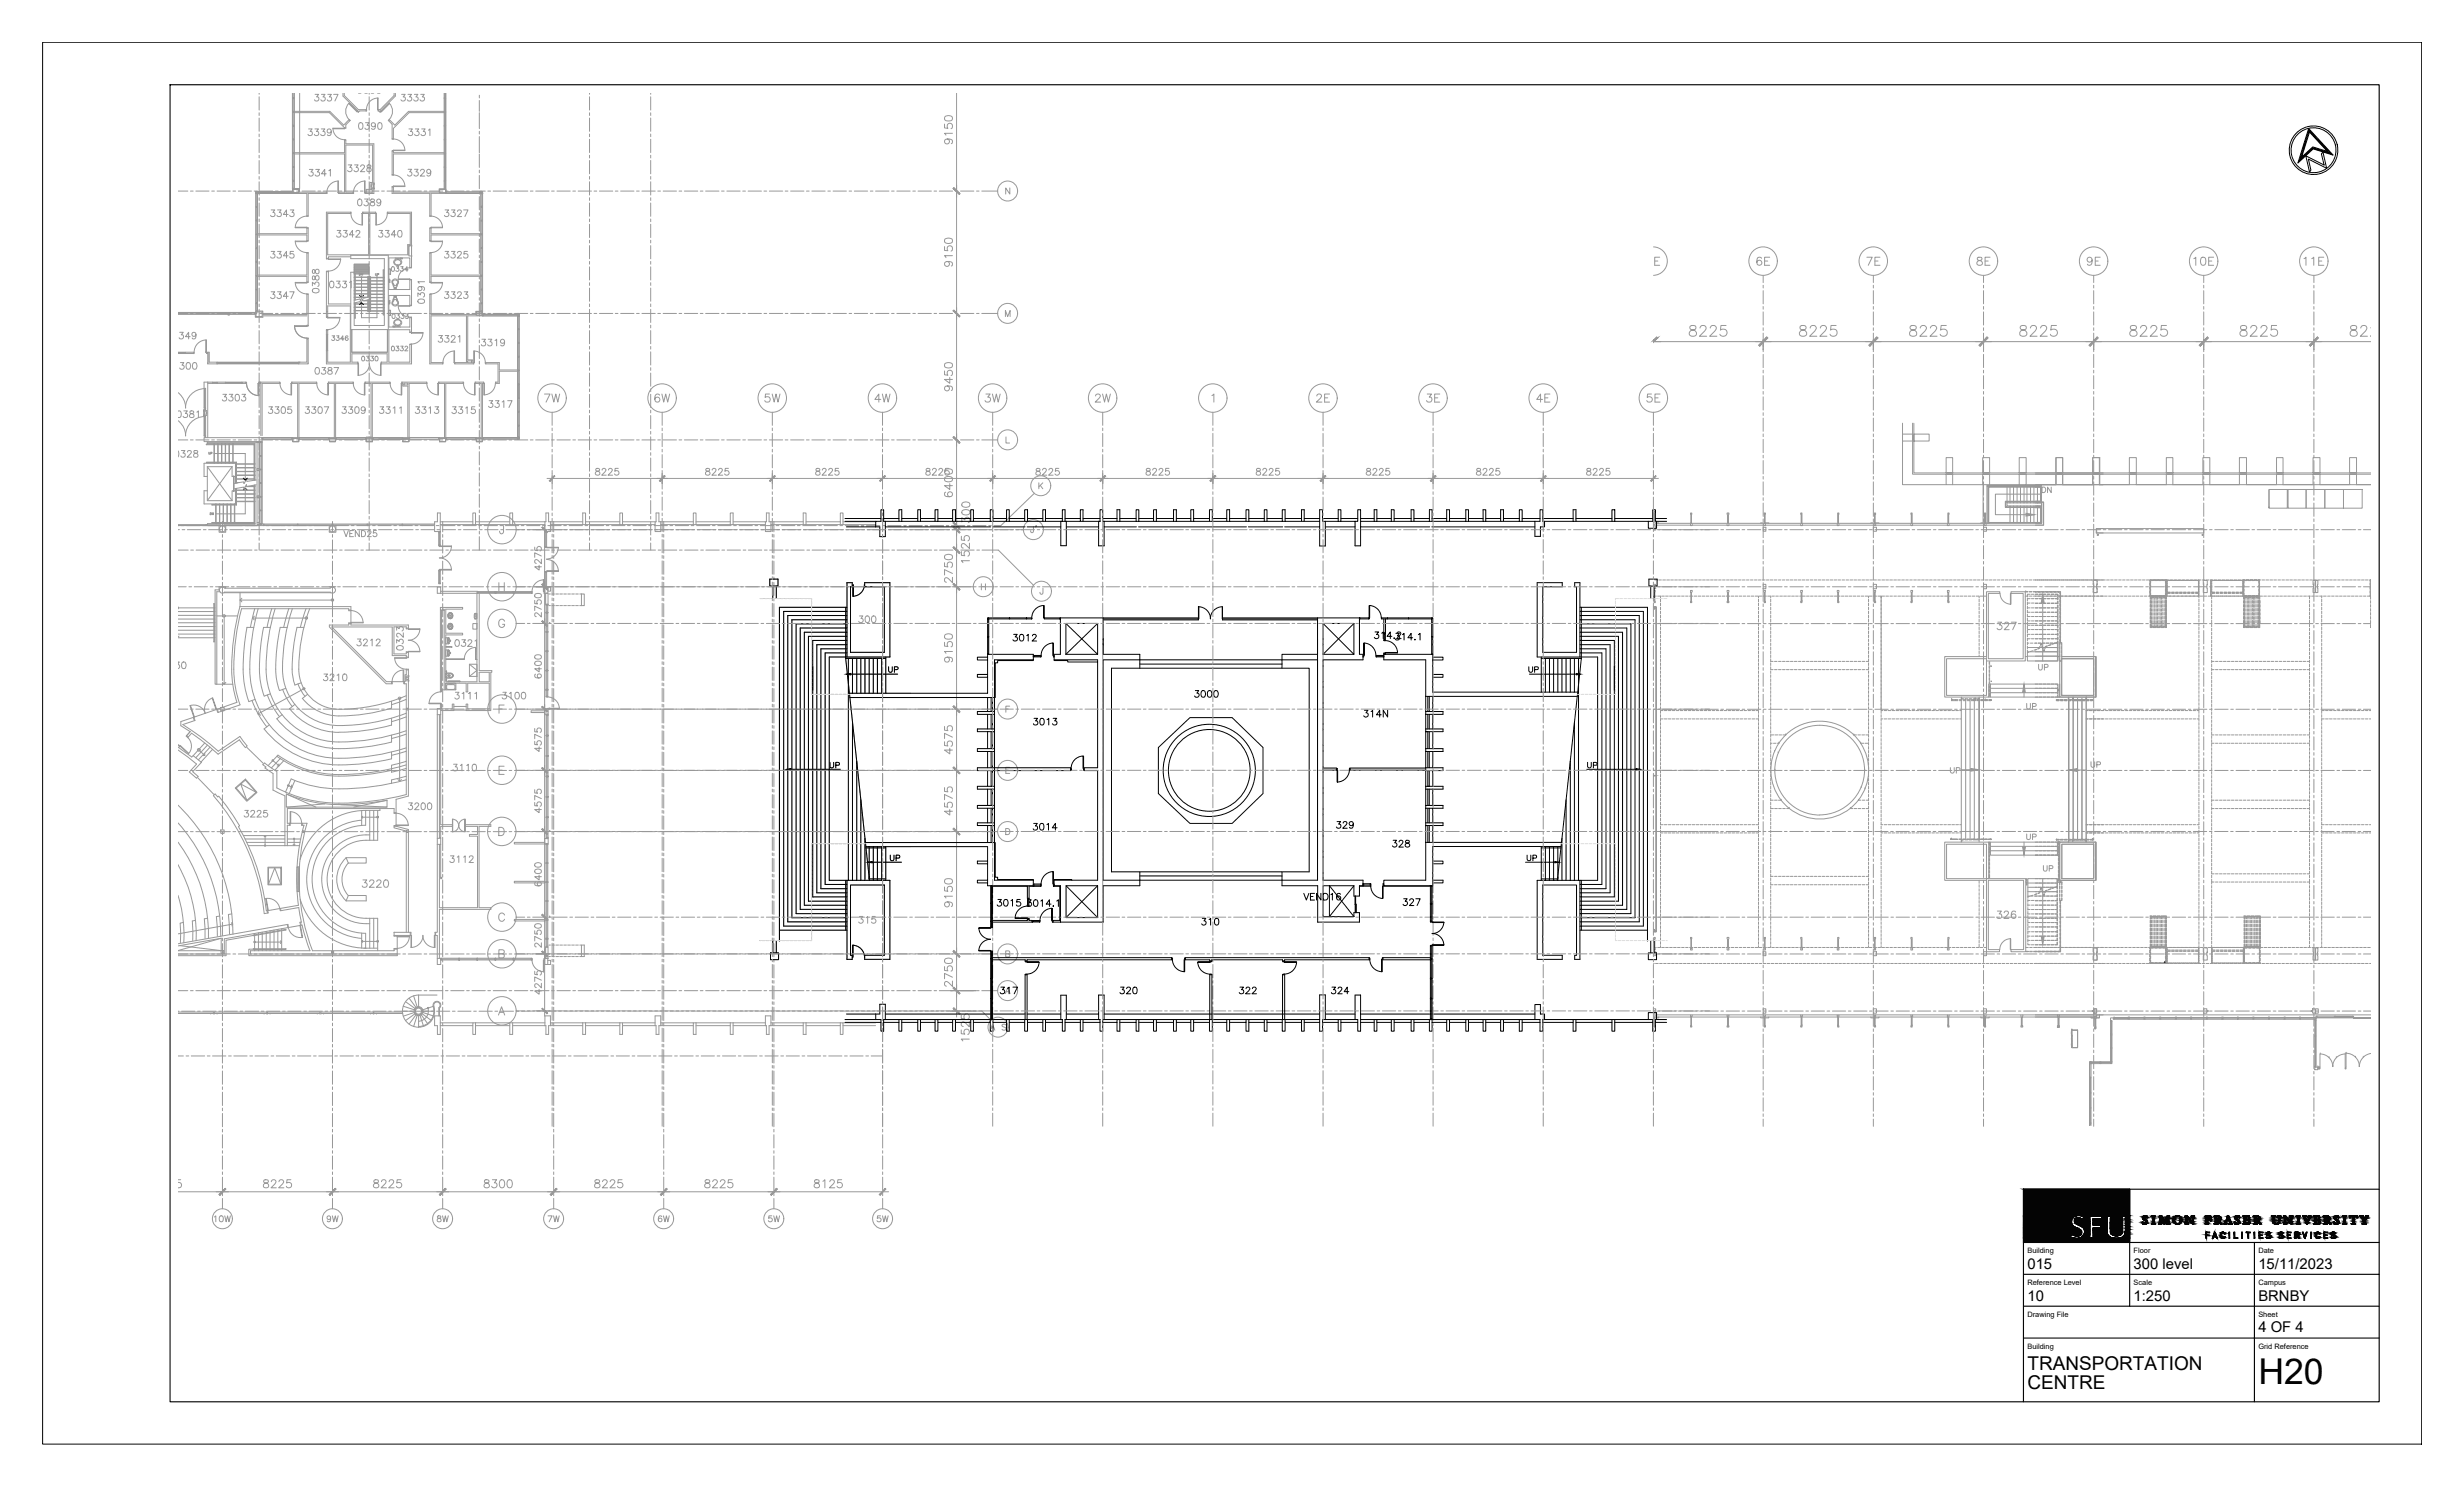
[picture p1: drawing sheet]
<svg xmlns="http://www.w3.org/2000/svg" width="737mm" height="444mm" viewBox="0 0 737 444" stroke-linecap="round" stroke-linejoin="round" font-family="sans-serif">
<defs><g id="words">
<text font-size="10.6" x="675.1" y="413.7">H20</text>
<g font-size="5.7">
<text x="606.1" y="409.5">TRANSPORTATION</text>
<text x="606.1" y="415.2">CENTRE</text>
</g>
<g font-size="4.4">
<text x="606.1" y="379.2">015</text>
<text x="637.8" y="379.2">300 level</text>
<text x="675.1" y="379.2">15/11/2023</text>
<text x="606.1" y="388.8">10</text>
<text x="637.8" y="388.8">1:250</text>
<text x="675.1" y="388.8">BRNBY</text>
<text x="675.1" y="398.1">4 OF 4</text>
</g>
<g font-size="2.2">
<text x="606.1" y="374.6">Building</text>
<text x="637.8" y="374.6">Floor</text>
<text x="675.1" y="374.6">Date</text>
<text x="606.1" y="384.1">Reference Level</text>
<text x="637.8" y="384.1">Scale</text>
<text x="675.1" y="384.1">Campus</text>
<text x="606.1" y="393.6">Drawing File</text>
<text x="675.1" y="393.6">Sheet</text>
<text x="606.1" y="403.2">Building</text>
<text x="675.1" y="403.2">Grid Reference</text>
</g>
</g></defs>
<!-- layer: FP003_3|AFL -->
<g fill="#989898" stroke="#989898" stroke-width=".3">
<path d="M605.7 153.4l2.5 .5-2.5 .4z"/>
<path d="M610.7 177.6l.4 2.5h-.9z"/>
<path d="M605.1 204.5l.4 2.5h-.9z"/>
<path d="M604.6 253.1h.9l-.4 2.5z"/>
<path d="M610.2 279.9h.9l-.4 2.5z"/>
<path d="M589.2 229.7l2.5 .4-2.5 .4z"/>
<path d="M618.4 230.2l2.5-.4v.8z"/>
<path d="M494.3 231.7l.8 .2-.8 .1z"/>
</g>
<g fill="none" stroke="#989898" stroke-width=".3">
<path d="M610.2 147.7h-13.7v6.2h11.5M610.4 145.6h.6a.88 .88 0 0 1 .6 .8 .88 .88 0 0 1-.6 .8h-.6zM613.2 145.6v1.6l-1.1-1.6v1.6M609.4 198.6v1.2l.5 .5 .5-.3 .1-1.4M610.7 180.1v17.5M611.2 199.5l.9-.1 .1-.6-1-.2v1.7M605.1 207v1.4M605.9 210.3v1.4l.4 .2 .6-.2 .1-1.4M607.6 211.2l.9-.1 .1-.6-1-.2v1.6M583.1 229.5v1.1l.5 .5 .3-.1 .3-.4v-1.1M584.8 230.3l1-.1 .1-.4-.4-.3h-.7v1.6M586.3 230.1h2.9"/>
<path d="M620.9 230.2h2.8M625.1 227.7v1.2l.5 .5 .5-.2 .1-1.5M626.8 228.6l1-.1 .1-.5-.4-.3h-.7v1.7M605.1 251.7v1.4M605.9 249.3v1.5l.4 .2 .6-.2 .1-1.5M607.6 250.2l.9-.1 .2-.5-.4-.3h-.7v1.7M610.9 258.8v1.1l.4 .5 .6-.2 .1-1.4M612.6 259.6h.9l.1-.7-1-.1v1.6M610.7 262.7v17.2"/>
</g>
<!-- layer: FP003_3|ADO -->
<g fill="none" stroke="#989898" stroke-width=".3">
<path d="M597.9 177.4a3.2 3.2 0 0 0 3.1 3.2M601 177.4h.2v3.2h-.2zM600.9 280.6a3.2 3.2 0 0 0-3.1 3.2M601 280.6l.1 3.2zM693.5 315.1v3.8M693.6 315.1a3.7 3.7 0 0 1 3.8 3.7 3.7 3.7 0 0 1 3.7-3.7M693.6 315.1h.1M696.3 316.2h.1M698.5 316.2h.1M701.1 315.1v3.8M701.1 315.1h.1M701.3 314.8v4.1"/>
<path d="M701.4 314.8a4 4 0 0 1 3.9 4 4 4 0 0 1 3.5-3.9M701.4 314.8h.1M704.2 316h.1M706.5 316h.1"/>
</g>
<!-- layer: FP003_3|SGRID -->
<g fill="none" stroke="#989898" stroke-width=".3">
<path d="M494.3 73.8a4.3 4.3 0 0 1 4.1 4.3 4.3 4.3 0 0 1-4.1 4.2M494.7 78h.9M496.1 76.9h-1.4v2.4h1.4M526.6 77.2l-.1-.2a.85 .85 0 0 0-1.2 .3 1.4 1.4 0 0 0 .6 2 .75 .75 0 0 0 .8-.7 .75 .75 0 0 0-.7-.8 .75 .75 0 0 0-.8 .7M527.5 78h.9M529 76.9h-1.5v2.4h1.5M558.1 76.9h1.6l-1.2 2.4M560.5 78h.9M562 76.9h-1.5v2.4h1.5M591.2 77v.7l.7 .2a.7 .7 0 0 1 .7 .6 .7 .7 0 0 1-.6 .8 .83 .83 0 0 1-1-.5 1.19 1.19 0 0 1 1.4-1.1l.1-.5a.97 .97 0 0 0-1.3-.2zM593.4 78h1M594.9 76.9h-1.5v2.4h1.5"/>
<path d="M625.4 77.7a.76 .76 0 0 1-1 .7 .76 .76 0 0 1-.3-1.2 .76 .76 0 0 1 1.2 0 1.29 1.29 0 0 1-.8 2.1l-.5-.3M626.4 78h.9M627.8 76.9h-1.4v2.4h1.4M655.8 77.3l.6-.4v2.4M658.2 77a.89 .89 0 0 1 1.1 .3l.1 .6a1.07 1.07 0 0 1-.7 1.4h-.2a1.59 1.59 0 0 1-.3-2.3zM660.3 78h.9M661.8 76.9h-1.5v2.4h1.5M688.8 77.3l.6-.4v2.4M691.1 77.3l.6-.4v2.4M693.2 78h.9M694.7 76.9h-1.5v2.4h1.5"/>
<circle cx="527.1" cy="78.1" r="4.3"/>
<circle cx="560" cy="78.1" r="4.3"/>
<circle cx="592.9" cy="78.1" r="4.3"/>
<circle cx="625.9" cy="78.1" r="4.3"/>
<circle cx="658.8" cy="78.1" r="4.3"/>
<circle cx="691.7" cy="78.1" r="4.3"/>
</g>
<!-- layer: FP003_3|SGR -->
<g fill="none" stroke="#989898" stroke-width=".3">
<path d="M527.1 82.4v2.1M527.1 85.3v.8M527.1 86.9v3.9M527.1 91.6v.8M527.1 93.2v4M527.1 98v.8M527.1 99.6v3.9M560 82.4v2.1M560 85.3v.8M560 86.9v3.9M560 91.6v.8M560 93.2v4"/>
<path d="M560 98v.8M560 99.6v3.9M593 82.4v2.1M593 85.3v.8M593 86.9v3.9M593 91.6v.8M593 93.2v4M593 98v.8M593 99.6v3.9M625.9 82.4v2.1M625.9 85.3v.8M625.9 86.9v3.9"/>
<path d="M625.9 91.6v.8M625.9 93.2v4M625.9 98v.8M625.9 99.6v3.9M658.8 82.4v2.1M658.8 85.3v.8M658.8 86.9v3.9M658.8 91.6v.8M658.8 93.2v4M658.8 98v.8M658.8 99.6v3.9M691.7 82.4v2.1"/>
<path d="M691.7 85.3v.8M691.7 86.9v3.9M691.7 91.6v.8M691.7 93.2v4M691.7 98v.8M691.7 99.6v3.9M527.1 104.3v.8M527.1 105.9v4M527.1 110.7v.8M527.1 112.3v3.9M527.1 117v.8M527.1 118.6v4"/>
<path d="M560 104.3v.8M560 105.9v4M560 110.7v.8M560 112.3v3.9M560 117v.8M560 118.6v4M593 104.3v.8M593 105.9v4M593 110.7v.8M593 112.3v3.9M593 117v.8M593 118.6v4"/>
<path d="M625.9 104.3v.8M625.9 105.9v4M625.9 110.7v.8M625.9 112.3v3.9M625.9 117v.8M625.9 118.6v4M658.8 104.3v.8M658.8 105.9v4M658.8 110.7v.8M658.8 112.3v3.9M658.8 117v.8M658.8 118.6v4"/>
<path d="M691.7 104.3v.8M691.7 105.9v4M691.7 110.7v.8M691.7 112.3v3.9M691.7 117v.8M691.7 118.6v4M527.1 123.4v.8M527.1 125v3.9M527.1 129.7v.8M527.1 131.3v4M527.1 136.1v.8M527.1 137.7v4"/>
<path d="M560 123.4v.8M560 125v3.9M560 129.7v.8M560 131.3v4M560 136.1v.8M560 137.7v4M593 123.4v.8M593 125v3.9M593 129.7v.8M593 131.3v4M593 136.1v.8M593 137.7v4"/>
<path d="M625.9 123.4v.8M625.9 125v3.9M625.9 129.7v.8M625.9 131.3v4M625.9 136.1v.8M625.9 137.7v4M658.8 123.4v.8M658.8 125v3.9M658.8 129.7v.8M658.8 131.3v4M658.8 136.1v.8M658.8 137.7v4"/>
<path d="M691.7 123.4v.8M691.7 125v3.9M691.7 129.7v.8M691.7 131.3v4M691.7 136.1v.8M691.7 137.7v4M494.3 158.3h.3M495.4 158.3h.8M497 158.3h4M501.7 158.3h.8M503.3 158.3h4M508.1 158.3h.8"/>
<path d="M509.7 158.3h4M514.4 158.3h.8M516 158.3h4M520.8 158.3h.8M522.4 158.3h4M527.1 142.4v.8M527.1 144v4M527.1 148.8v.8M527.1 150.4v4M527.1 155.1v.8M527.1 156.7v4M527.1 158.3h.8"/>
<path d="M528.7 158.3h4M533.5 158.3h.8M535.1 158.3h4M539.8 158.3h.8M541.4 158.3h4M546.2 158.3h.8M547.8 158.3h4M552.5 158.3h.8M554.1 158.3h4M558.9 158.3h.8M560 142.4v.8M560 144v4"/>
<path d="M560 148.8v.8M560 150.4v4M560 155.1v.8M560 156.7v4M560.5 158.3h4M565.3 158.3h.7M566.8 158.3h4M571.6 158.3h.8M573.2 158.3h4M578 158.3h.7M579.5 158.3h4M584.3 158.3h.8"/>
<path d="M585.9 158.3h4M590.7 158.3h.7M592.2 158.3h4M593 142.4v.8M593 144v4M593 148.8v.8M593 150.4v4M593 155.1v.8M593 156.7v4M597 158.3h.8M598.6 158.3h4M603.4 158.3h.7"/>
<path d="M604.9 158.3h4M609.7 158.3h.8M611.3 158.3h4M616.1 158.3h.7M617.6 158.3h4M622.4 158.3h.8M624 158.3h4M625.9 142.4v.8M625.9 144v4M625.9 148.8v.8M625.9 150.4v4M625.9 155.1v.8"/>
<path d="M625.9 156.7v4M628.8 158.3h.7M630.3 158.3h4M635.1 158.3h.8M636.7 158.3h4M641.5 158.3h.7M643 158.3h4M647.8 158.3h.8M649.4 158.3h4M654.2 158.3h.7M655.7 158.3h4M658.8 142.4v.8"/>
<path d="M658.8 144v4M658.8 148.8v.8M658.8 150.4v4M658.8 155.1v.8M658.8 156.7v4M660.5 158.3h.8M662.1 158.3h4M666.9 158.3h.7M668.4 158.3h4M673.2 158.3h.8M674.8 158.3h4M679.6 158.3h.8"/>
<path d="M681.1 158.3h4M685.9 158.3h.8M687.5 158.3h4M691.7 142.4v.8M691.7 144v4M691.7 148.8v.8M691.7 150.4v4M691.7 155.1v.8M691.7 156.7v4M692.3 158.3h.8M693.8 158.3h4M698.6 158.3h.8"/>
<path d="M700.2 158.3h4M705 158.3h.8M706.5 158.3h2.3M494.3 175.4h.3M495.4 175.4h.8M497 175.4h4M501.7 175.4h.8M503.3 175.4h4M508.1 175.4h.8M509.7 175.4h4M514.4 175.4h.8M516 175.4h4"/>
<path d="M520.8 175.4h.8M522.4 175.4h4M527.1 161.5v.8M527.1 163.1v4M527.1 167.8v.8M527.1 169.4v4M527.1 174.2v.8M527.1 175.8v4M527.1 175.4h.8M528.7 175.4h4M533.5 175.4h.8M535.1 175.4h4"/>
<path d="M539.8 175.4h.8M541.4 175.4h4M546.2 175.4h.8M547.8 175.4h4M552.5 175.4h.8M554.1 175.4h4M558.9 175.4h.8M560 161.5v.8M560 163.1v4M560 167.8v.8M560 169.4v4M560 174.2v.8"/>
<path d="M560 175.8v4M560.5 175.4h4M565.3 175.4h.7M566.8 175.4h4M571.6 175.4h.8M573.2 175.4h4M578 175.4h.7M579.5 175.4h4M584.3 175.4h.8M585.9 175.4h4M590.7 175.4h.7M592.2 175.4h4"/>
<path d="M593 161.5v.8M593 163.1v4M593 167.8v.8M593 169.4v4M593 174.2v.8M593 175.8v4M597 175.4h.8M598.6 175.4h4M603.4 175.4h.7M604.9 175.4h4M609.7 175.4h.8M611.3 175.4h4"/>
<path d="M616.1 175.4h.7M617.6 175.4h4M622.4 175.4h.8M624 175.4h4M625.9 161.5v.8M625.9 163.1v4M625.9 167.8v.8M625.9 169.4v4M625.9 174.2v.8M625.9 175.8v4M628.8 175.4h.7M630.3 175.4h4"/>
<path d="M635.1 175.4h.8M636.7 175.4h4M641.5 175.4h.7M643 175.4h4M647.8 175.4h.8M649.4 175.4h4M654.2 175.4h.7M655.7 175.4h4M658.8 161.5v.8M658.8 163.1v4M658.8 167.8v.8M658.8 169.4v4"/>
<path d="M658.8 174.2v.8M658.8 175.8v4M660.5 175.4h.8M662.1 175.4h4M666.9 175.4h.7M668.4 175.4h4M673.2 175.4h.8M674.8 175.4h4M679.6 175.4h.8M681.1 175.4h4M685.9 175.4h.8M687.5 175.4h4"/>
<path d="M691.7 161.5v.8M691.7 163.1v4M691.7 167.8v.8M691.7 169.4v4M691.7 174.2v.8M691.7 175.8v4M692.3 175.4h.8M693.8 175.4h4M698.6 175.4h.8M700.2 175.4h4M705 175.4h.8M706.5 175.4h2.3"/>
<path d="M494.3 186.4h.3M495.4 186.4h.8M497 186.4h4M501.7 186.4h.8M503.3 186.4h4M508.1 186.4h.8M509.7 186.4h4M514.4 186.4h.8M516 186.4h4M520.8 186.4h.8M522.4 186.4h4M527.1 180.5v.8"/>
<path d="M527.1 182.1v4M527.1 186.9v.8M527.1 188.5v4M527.1 193.2v.8M527.1 194.8v4M527.1 199.6v.8M527.1 186.4h.8M528.7 186.4h4M533.5 186.4h.8M535.1 186.4h4M539.8 186.4h.8M541.4 186.4h4"/>
<path d="M546.2 186.4h.8M547.8 186.4h4M552.5 186.4h.8M554.1 186.4h4M558.9 186.4h.8M560 180.5v.8M560 182.1v4M560 186.9v.8M560 188.5v4M560 193.2v.8M560 194.8v4M560 199.6v.8"/>
<path d="M560.5 186.4h4M565.3 186.4h.7M566.8 186.4h4M571.6 186.4h.8M573.2 186.4h4M578 186.4h.7M579.5 186.4h4M584.3 186.4h.8M585.9 186.4h4M590.7 186.4h.7M592.2 186.4h4M593 180.5v.8"/>
<path d="M593 182.1v4M593 186.9v.8M593 188.5v4M593 193.2v.8M593 194.8v4M593 199.6v.8M597 186.4h.8M598.6 186.4h4M603.4 186.4h.7M604.9 186.4h4M609.7 186.4h.8M611.3 186.4h4"/>
<path d="M616.1 186.4h.7M617.6 186.4h4M622.4 186.4h.8M624 186.4h4M625.9 180.5v.8M625.9 182.1v4M625.9 186.9v.8M625.9 188.5v4M625.9 193.2v.8M625.9 194.8v4M625.9 199.6v.8M628.8 186.4h.7"/>
<path d="M630.3 186.4h4M635.1 186.4h.8M636.7 186.4h4M641.5 186.4h.7M643 186.4h4M647.8 186.4h.8M649.4 186.4h4M654.2 186.4h.7M655.7 186.4h4M658.8 180.5v.8M658.8 182.1v4M658.8 186.9v.8"/>
<path d="M658.8 188.5v4M658.8 193.2v.8M658.8 194.8v4M658.8 199.6v.8M660.5 186.4h.8M662.1 186.4h4M666.9 186.4h.7M668.4 186.4h4M673.2 186.4h.8M674.8 186.4h4M679.6 186.4h.8M681.1 186.4h4"/>
<path d="M685.9 186.4h.8M687.5 186.4h4M691.7 180.5v.8M691.7 182.1v4M691.7 186.9v.8M691.7 188.5v4M691.7 193.2v.8M691.7 194.8v4M691.7 199.6v.8M692.3 186.4h.8M693.8 186.4h4M698.6 186.4h.8"/>
<path d="M700.2 186.4h4M705 186.4h.8M706.5 186.4h2.3M494.3 212h.3M495.4 212h.8M497 212h4M501.7 212h.8M503.3 212h4M508.1 212h.8M509.7 212h4M514.4 212h.8M516 212h4"/>
<path d="M520.8 212h.8M522.4 212h4M527.1 201.2v4M527.1 205.9v.8M527.1 207.5v4M527.1 212.3v.8M527.1 213.9v4M527.1 218.6v.8M527.1 212h.8M528.7 212h4M533.5 212h.8M535.1 212h4"/>
<path d="M539.8 212h.8M541.4 212h4M546.2 212h.8M547.8 212h4M552.5 212h.8M554.1 212h4M558.9 212h.8M560 201.2v4M560 205.9v.8M560 207.5v4M560 212.3v.8M560 213.9v4"/>
<path d="M560 218.6v.8M560.5 212h4M565.3 212h.7M566.8 212h4M571.6 212h.8M573.2 212h4M578 212h.7M579.5 212h4M584.3 212h.8M585.9 212h4M590.7 212h.7M592.2 212h4"/>
<path d="M593 201.2v4M593 205.9v.8M593 207.5v4M593 212.3v.8M593 213.9v4M593 218.6v.8M597 212h.8M598.6 212h4M603.4 212h.7M604.9 212h4M609.7 212h.8M611.3 212h4"/>
<path d="M616.1 212h.7M617.6 212h4M622.4 212h.8M624 212h4M625.9 201.2v4M625.9 205.9v.8M625.9 207.5v4M625.9 212.3v.8M625.9 213.9v4M625.9 218.6v.8M628.8 212h.7M630.3 212h4"/>
<path d="M635.1 212h.8M636.7 212h4M641.5 212h.7M643 212h4M647.8 212h.8M649.4 212h4M654.2 212h.7M655.7 212h4M658.8 201.2v4M658.8 205.9v.8M658.8 207.5v4M658.8 212.3v.8"/>
<path d="M658.8 213.9v4M658.8 218.6v.8M660.5 212h.8M662.1 212h4M666.9 212h.7M668.4 212h4M673.2 212h.8M674.8 212h4M679.6 212h.8M681.1 212h4M685.9 212h.8M687.5 212h4"/>
<path d="M691.7 201.2v4M691.7 205.9v.8M691.7 207.5v4M691.7 212.3v.8M691.7 213.9v4M691.7 218.6v.8M692.3 212h.8M693.8 212h4M698.6 212h.8M700.2 212h4M705 212h.8M706.5 212h2.3"/>
<path d="M494.3 230.3h.3M495.4 230.3h.8M497 230.3h4M501.7 230.3h.8M503.3 230.3h4M508.1 230.3h.8M509.7 230.3h4M514.4 230.3h.8M516 230.3h4M520.8 230.3h.8M522.4 230.3h4M527.1 220.2v4"/>
<path d="M527.1 225v.8M527.1 226.6v4M527.1 231.3v.8M527.1 232.9v4M527.1 237.7v.8M527.1 239.3v4M527.1 230.3h.8M528.7 230.3h4M533.5 230.3h.8M535.1 230.3h4M539.8 230.3h.8M541.4 230.3h4"/>
<path d="M546.2 230.3h.8M547.8 230.3h4M552.5 230.3h.8M554.1 230.3h4M558.9 230.3h.8M560 220.2v4M560 225v.8M560 226.6v4M560 231.3v.8M560 232.9v4M560 237.7v.8M560 239.3v4"/>
<path d="M560.5 230.3h4M565.3 230.3h.7M566.8 230.3h4M571.6 230.3h.8M573.2 230.3h4M578 230.3h.7M579.5 230.3h4M584.3 230.3h.8M585.9 230.3h4M590.7 230.3h.7M592.2 230.3h4M593 220.2v4"/>
<path d="M593 225v.8M593 226.6v4M593 231.3v.8M593 232.9v4M593 237.7v.8M593 239.3v4M597 230.3h.8M598.6 230.3h4M603.4 230.3h.7M604.9 230.3h4M609.7 230.3h.8M611.3 230.3h4"/>
<path d="M616.1 230.3h.7M617.6 230.3h4M622.4 230.3h.8M624 230.3h4M625.9 220.2v4M625.9 225v.8M625.9 226.6v4M625.9 231.3v.8M625.9 232.9v4M625.9 237.7v.8M625.9 239.3v4M628.8 230.3h.7"/>
<path d="M630.3 230.3h4M635.1 230.3h.8M636.7 230.3h4M641.5 230.3h.7M643 230.3h4M647.8 230.3h.8M649.4 230.3h4M654.2 230.3h.7M655.7 230.3h4M658.8 220.2v4M658.8 225v.8M658.8 226.6v4"/>
<path d="M658.8 231.3v.8M658.8 232.9v4M658.8 237.7v.8M658.8 239.3v4M660.5 230.3h.8M662.1 230.3h4M666.9 230.3h.7M668.4 230.3h4M673.2 230.3h.8M674.8 230.3h4M679.6 230.3h.8M681.1 230.3h4"/>
<path d="M685.9 230.3h.8M687.5 230.3h4M691.7 220.2v4M691.7 225v.8M691.7 226.6v4M691.7 231.3v.8M691.7 232.9v4M691.7 237.7v.8M691.7 239.3v4M692.3 230.3h.8M693.8 230.3h4M698.6 230.3h.8"/>
<path d="M700.2 230.3h4M705 230.3h.8M706.5 230.3h2.3M494.3 248.6h.3M495.3 248.6h.8M497 248.6h3.9M501.7 248.6h.8M503.3 248.6h4M508 248.6h.8M509.7 248.6h3.9M514.4 248.6h.8M516 248.6h4"/>
<path d="M520.7 248.6h.8M522.4 248.6h3.9M527.1 248.6h.8M527.1 244.1v.7M527.1 245.6v4M527.1 250.4v.8M527.1 252v4M527.1 256.8v.7M527.1 258.3v4M528.7 248.6h4M533.4 248.6h.8M535.1 248.6h3.9"/>
<path d="M539.8 248.6h.8M541.4 248.6h4M546.1 248.6h.8M547.8 248.6h3.9M552.5 248.6h.8M554.1 248.6h4M558.8 248.6h.8M560 244.1v.7M560 245.6v4M560 250.4v.8M560 252v4M560 256.8v.7"/>
<path d="M560 258.3v4M560.5 248.6h3.9M565.2 248.6h.8M566.8 248.6h4M571.5 248.6h.8M573.2 248.6h3.9M577.9 248.6h.8M579.5 248.6h4M584.3 248.6h.7M585.9 248.6h3.9M590.6 248.6h.8M592.2 248.6h4"/>
<path d="M593 244.1v.7M593 245.6v4M593 250.4v.8M593 252v4M593 256.8v.7M593 258.3v4M597 248.6h.7M598.6 248.6h3.9M603.3 248.6h.8M604.9 248.6h4M609.7 248.6h.7M611.3 248.6h3.9"/>
<path d="M616 248.6h.8M617.6 248.6h4M622.4 248.6h.7M624 248.6h3.9M625.9 244.1v.7M625.9 245.6v4M625.9 250.4v.8M625.9 252v4M625.9 256.8v.7M625.9 258.3v4M628.7 248.6h.8M630.3 248.6h4"/>
<path d="M635.1 248.6h.7M636.7 248.6h3.9M641.4 248.6h.8M643 248.6h4M647.8 248.6h.7M649.4 248.6h3.9M654.1 248.6h.8M655.7 248.6h4M658.8 244.1v.7M658.8 245.6v4M658.8 250.4v.8M658.8 252v4"/>
<path d="M658.8 256.8v.7M658.8 258.3v4M660.5 248.6h.7M662.1 248.6h3.9M666.8 248.6h.8M668.4 248.6h4M673.2 248.6h.7M674.8 248.6h3.9M679.5 248.6h.8M681.1 248.6h4M685.9 248.6h.7M687.5 248.6h3.9"/>
<path d="M691.7 244.1v.7M691.7 245.6v4M691.7 250.4v.8M691.7 252v4M691.7 256.8v.7M691.7 258.3v4M692.2 248.6h.8M693.8 248.6h4M698.6 248.6h.8M700.2 248.6h3.9M704.9 248.6h.8M706.5 248.6h2.3"/>
<path d="M494.3 274.2h.3M495.4 274.2h.8M497 274.2h4M501.7 274.2h.8M503.3 274.2h4M508.1 274.2h.8M509.7 274.2h4M514.4 274.2h.8M516 274.2h4M520.8 274.2h.8M522.4 274.2h4M527.1 263.1v.8"/>
<path d="M527.1 264.7v4M527.1 269.5v.7M527.1 271v4M527.1 275.8v.8M527.1 277.4v4M527.1 274.2h.8M528.7 274.2h4M533.5 274.2h.8M535.1 274.2h4M539.8 274.2h.8M541.4 274.2h4M546.2 274.2h.8"/>
<path d="M547.8 274.2h4M552.5 274.2h.8M554.1 274.2h4M558.9 274.2h.8M560 263.1v.8M560 264.7v4M560 269.5v.7M560 271v4M560 275.8v.8M560 277.4v4M560.5 274.2h4M565.3 274.2h.7"/>
<path d="M566.8 274.2h4M571.6 274.2h.8M573.2 274.2h4M578 274.2h.7M579.5 274.2h4M584.3 274.2h.8M585.9 274.2h4M590.7 274.2h.7M592.2 274.2h4M593 263.1v.8M593 264.7v4M593 269.5v.7"/>
<path d="M593 271v4M593 275.8v.8M593 277.4v4M597 274.2h.8M598.6 274.2h4M603.4 274.2h.7M604.9 274.2h4M609.7 274.2h.8M611.3 274.2h4M616.1 274.2h.7M617.6 274.2h4M622.4 274.2h.8"/>
<path d="M624 274.2h4M625.9 263.1v.8M625.9 264.7v4M625.9 269.5v.7M625.9 271v4M625.9 275.8v.8M625.9 277.4v4M628.8 274.2h.7M630.3 274.2h4M635.1 274.2h.8M636.7 274.2h4M641.5 274.2h.7"/>
<path d="M643 274.2h4M647.8 274.2h.8M649.4 274.2h4M654.2 274.2h.7M655.7 274.2h4M658.8 263.1v.8M658.8 264.7v4M658.8 269.5v.7M658.8 271v4M658.8 275.8v.8M658.8 277.4v4M660.5 274.2h.8"/>
<path d="M662.1 274.2h4M666.9 274.2h.7M668.4 274.2h4M673.2 274.2h.8M674.8 274.2h4M679.6 274.2h.8M681.1 274.2h4M685.9 274.2h.8M687.5 274.2h4M691.7 263.1v.8M691.7 264.7v4M691.7 269.5v.7"/>
<path d="M691.7 271v4M691.7 275.8v.8M691.7 277.4v4M692.3 274.2h.8M693.8 274.2h4M698.6 274.2h.8M700.2 274.2h4M705 274.2h.8M706.5 274.2h2.3M494.3 285.2h.3M495.4 285.2h.8M497 285.2h4"/>
<path d="M501.7 285.2h.8M503.3 285.2h4M508.1 285.2h.8M509.7 285.2h4M514.4 285.2h.8M516 285.2h4M520.8 285.2h.8M522.4 285.2h4M527.1 282.2v.7M527.1 283.7v4M527.1 288.5v.8M527.1 290.1v4"/>
<path d="M527.1 294.9v.7M527.1 296.4v4M527.1 285.2h.8M528.7 285.2h4M533.5 285.2h.8M535.1 285.2h4M539.8 285.2h.8M541.4 285.2h4M546.2 285.2h.8M547.8 285.2h4M552.5 285.2h.8M554.1 285.2h4"/>
<path d="M558.9 285.2h.8M560 282.2v.7M560 283.7v4M560 288.5v.8M560 290.1v4M560 294.9v.7M560 296.4v4M560.5 285.2h4M565.3 285.2h.7M566.8 285.2h4M571.6 285.2h.8M573.2 285.2h4"/>
<path d="M578 285.2h.7M579.5 285.2h4M584.3 285.2h.8M585.9 285.2h4M590.7 285.2h.7M592.2 285.2h4M593 282.2v.7M593 283.7v4M593 288.5v.8M593 290.1v4M593 294.9v.7M593 296.4v4"/>
<path d="M597 285.2h.8M598.6 285.2h4M603.4 285.2h.7M604.9 285.2h4M609.7 285.2h.8M611.3 285.2h4M616.1 285.2h.7M617.6 285.2h4M622.4 285.2h.8M624 285.2h4M625.9 282.2v.7M625.9 283.7v4"/>
<path d="M625.9 288.5v.8M625.9 290.1v4M625.9 294.9v.7M625.9 296.4v4M628.8 285.2h.7M630.3 285.2h4M635.1 285.2h.8M636.7 285.2h4M641.5 285.2h.7M643 285.2h4M647.8 285.2h.8M649.4 285.2h4"/>
<path d="M654.2 285.2h.7M655.7 285.2h4M658.8 282.2v.7M658.8 283.7v4M658.8 288.5v.8M658.8 290.1v4M658.8 294.9v.7M658.8 296.4v4M660.5 285.2h.8M662.1 285.2h4M666.9 285.2h.7M668.4 285.2h4"/>
<path d="M673.2 285.2h.8M674.8 285.2h4M679.6 285.2h.8M681.1 285.2h4M685.9 285.2h.8M687.5 285.2h4M691.7 282.2v.7M691.7 283.7v4M691.7 288.5v.8M691.7 290.1v4M691.7 294.9v.7M691.7 296.4v4"/>
<path d="M692.3 285.2h.8M693.8 285.2h4M698.6 285.2h.8M700.2 285.2h4M705 285.2h.8M706.5 285.2h2.3M494.3 302.2h.3M495.4 302.2h.8M497 302.2h4M501.7 302.2h.8M503.3 302.2h4M508.1 302.2h.8"/>
<path d="M509.7 302.2h4M514.4 302.2h.8M516 302.2h4M520.8 302.2h.8M522.4 302.2h4M527.1 301.2v.8M527.1 302.8v4M527.1 307.6v.7M527.1 309.1v4M527.1 313.9v.8M527.1 315.5v4M527.1 302.2h.8"/>
<path d="M528.7 302.2h4M533.5 302.2h.8M535.1 302.2h4M539.8 302.2h.8M541.4 302.2h4M546.2 302.2h.8M547.8 302.2h4M552.5 302.2h.8M554.1 302.2h4M558.9 302.2h.8M560 301.2v.8M560 302.8v4"/>
<path d="M560 307.6v.7M560 309.1v4M560 313.9v.8M560 315.5v4M560.5 302.2h4M565.3 302.2h.7M566.8 302.2h4M571.6 302.2h.8M573.2 302.2h4M578 302.2h.7M579.5 302.2h4M584.3 302.2h.8"/>
<path d="M585.9 302.2h4M590.7 302.2h.7M592.2 302.2h4M593 301.2v.8M593 302.8v4M593 307.6v.7M593 309.1v4M593 313.9v.8M593 315.5v4M597 302.2h.8M598.6 302.2h4M603.4 302.2h.7"/>
<path d="M604.9 302.2h4M609.7 302.2h.8M611.3 302.2h4M616.1 302.2h.7M617.6 302.2h4M622.4 302.2h.8M624 302.2h4M625.9 301.2v.8M625.9 302.8v4M625.9 307.6v.7M625.9 309.1v4M625.9 313.9v.8"/>
<path d="M625.9 315.5v4M628.8 302.2h.7M630.3 302.2h4M635.1 302.2h.8M636.7 302.2h4M641.5 302.2h.7M643 302.2h4M647.8 302.2h.8M649.4 302.2h4M654.2 302.2h.7M655.7 302.2h4M658.8 301.2v.8"/>
<path d="M658.8 302.8v4M658.8 307.6v.7M658.8 309.1v4M658.8 313.9v.8M658.8 315.5v4M660.5 302.2h.8M662.1 302.2h4M666.9 302.2h.7M668.4 302.2h4M673.2 302.2h.8M674.8 302.2h4M679.6 302.2h.8"/>
<path d="M681.1 302.2h4M685.9 302.2h.8M687.5 302.2h4M691.7 301.2v.8M691.7 302.8v4M691.7 307.6v.7M691.7 309.1v4M691.7 313.9v.8M691.7 315.5v4M692.3 302.2h.8M693.8 302.2h4M698.6 302.2h.8"/>
<path d="M700.2 302.2h4M705 302.2h.8M706.5 302.2h2.3M527.1 320.3v.7M527.1 321.8v4M527.1 326.6v.8M527.1 328.2v4M527.1 333v.7M527.1 334.5v2.2M560 320.3v.7M560 321.8v4M560 326.6v.8"/>
<path d="M560 328.2v4M560 333v.7M560 334.5v2.2M593 320.3v.7M593 321.8v4M593 326.6v.8M593 328.2v4M593 333v.7M593 334.5v2.2M625.9 320.3v.7M625.9 321.8v4M625.9 326.6v.8"/>
<path d="M625.9 328.2v4M625.9 333v.7M625.9 334.5v2.2M658.8 320.3v.7M658.8 321.8v4M658.8 326.6v.8M658.8 328.2v4M658.8 333v.7M658.8 334.5v2.2M691.7 320.3v.7M691.7 321.8v4M691.7 326.6v.8"/>
<path d="M691.7 328.2v4M691.7 333v.7M691.7 334.5v2.2"/>
</g>
<!-- layer: FP003_3|SGRDI -->
<g fill="none" stroke="#989898" stroke-width=".3">
<path d="M505.3 97.5a.63 .63 0 0 0 .3 1 1.32 1.32 0 0 1 1.6 1.4 1.13 1.13 0 0 1-1.3 .7 1.13 1.13 0 0 1-.9-1.1 1.45 1.45 0 0 1 1.5-1 .66 .66 0 0 0 .4-1l-.5-.2zM508.2 98.1l.6-.8h.6l.5 .3a1.01 1.01 0 0 1-.3 1.4l-1.6 1.5h2.2M511.3 98.1l.6-.8h.6l.5 .3a1.01 1.01 0 0 1-.4 1.4l-1.5 1.5h2.1M516 97.3h-1.5l-.2 1.4a1.14 1.14 0 0 1 1.7 0 1.14 1.14 0 0 1-.2 1.7 1.14 1.14 0 0 1-1.7-.5M538.2 97.5a.66 .66 0 0 0 .4 1 1.32 1.32 0 0 1 1.5 1.4 1.13 1.13 0 0 1-1.3 .7 1.13 1.13 0 0 1-.9-1.1 1.45 1.45 0 0 1 1.6-1 .63 .63 0 0 0 .3-1l-.5-.2zM541.1 98.1l.2-.5 .4-.3 1 .2a.71 .71 0 0 1 .1 1l-1.8 2h2.1M544.2 98.1l.1-.5 .5-.3 .9 .2a.71 .71 0 0 1 .1 1l-1.8 2h2.1M548.9 97.3h-1.5l-.2 1.4a1.12 1.12 0 0 1 1.7 0 1.12 1.12 0 0 1-.2 1.7 1.12 1.12 0 0 1-1.6-.5M571.2 97.5a.63 .63 0 0 0 .3 1 1.32 1.32 0 0 1 1.5 1.4 1.11 1.11 0 0 1-1.3 .6 1.11 1.11 0 0 1-.8-1 1.77 1.77 0 0 1 1.8-1.1l.2-.6a1.21 1.21 0 0 0-1.7-.3zM574 98.1v-.2a1.01 1.01 0 0 1 1.3-.6l.3 .2a.68 .68 0 0 1 .1 1l-1.8 2h2.1M577.1 98.1v-.2a1.01 1.01 0 0 1 1.2-.6l.3 .2a.68 .68 0 0 1 .2 1l-1.8 2h2.1M581.8 97.3h-1.5l-.2 1.4a1.13 1.13 0 0 1 1.7-.1 1.13 1.13 0 0 1-.1 1.7 1.13 1.13 0 0 1-1.7-.4"/>
<path d="M604.1 97.5a.63 .63 0 0 0 .3 1 1.32 1.32 0 0 1 1.5 1.4 1.11 1.11 0 0 1-1.2 .6 1.11 1.11 0 0 1-.9-1 1.35 1.35 0 0 1 1.5-1 .68 .68 0 0 0 .3-1l-.4-.2zM607 98.1l.3-.6 .3-.2h.6l.5 .3a1.05 1.05 0 0 1-.3 1.4l-1.6 1.5h2.2M610 98.1l.3-.6 .4-.2h.6l.4 .3a1.05 1.05 0 0 1-.3 1.4l-1.5 1.5h2.1M614.8 97.3h-1.6l-.1 1.4a1.13 1.13 0 0 1 1.7-.1 1.13 1.13 0 0 1-.2 1.7 1.13 1.13 0 0 1-1.7-.4M637 97.5a.66 .66 0 0 0 .3 1 1.32 1.32 0 0 1 1.6 1.4 1.13 1.13 0 0 1-1.3 .7 1.13 1.13 0 0 1-.9-1.1 1.45 1.45 0 0 1 1.5-1 .63 .63 0 0 0 .3-1l-.4-.2zM639.9 98.1l.1-.5 .5-.3 .9 .2a.71 .71 0 0 1 .2 1l-1.9 2h2.2M643 98.1l.1-.5 .5-.3 .9 .2a.71 .71 0 0 1 .1 1l-1.8 2h2.1M647.7 97.3h-1.6l-.1 1.4a1.14 1.14 0 0 1 1.7 0 1.14 1.14 0 0 1-.2 1.7 1.14 1.14 0 0 1-1.7-.5M669.9 97.5a.68 .68 0 0 0 .3 1 1.28 1.28 0 0 1 1.5 1.4 1.11 1.11 0 0 1-1.2 .6 1.11 1.11 0 0 1-.9-1 1.45 1.45 0 0 1 1.6-1 .63 .63 0 0 0 .2-1l-.4-.2zM672.8 98.1l.2-.5 .4-.3 1 .2a.71 .71 0 0 1 .1 1l-1.8 2h2.1M675.9 98.1l.1-.5 .5-.3 .9 .2a.71 .71 0 0 1 .1 1l-1.8 2h2.1M680.6 97.3h-1.5l-.2 1.4a1.12 1.12 0 0 1 1.7 0 1.12 1.12 0 0 1-.2 1.7 1.12 1.12 0 0 1-1.6-.5"/>
<path d="M702.9 97.5a.63 .63 0 0 0 .3 1 1.32 1.32 0 0 1 1.5 1.4 1.11 1.11 0 0 1-1.3 .6 1.11 1.11 0 0 1-.8-1 1.35 1.35 0 0 1 1.5-1 .68 .68 0 0 0 .3-1l-.5-.2zM705.7 98.1l.3-.6 .4-.2h.6l.4 .3a1.05 1.05 0 0 1-.3 1.4l-1.5 1.5h2.1M708.8 97.9v.2M494.3 102.1h214.5M527.1 101.5v3M560 101.5v3M593 101.5v3M625.9 101.5v3M658.8 101.5v3M691.7 101.5v3M708.8 100.3v.2"/>
</g>
<!-- layer: FP003_3 Data|X-REF1 -->
<g fill="#989898" stroke="#989898" stroke-width=".3">
<path d="M494.3 101.7l1.2-.7-1.2 1.2zM494.3 101.7l1.2-.7-.2-.2z"/>
<path d="M528.2 100.8l-2.2 2.6 2.4-2.4zM525.8 103.2l2.4-2.4-2.2 2.6z"/>
<path d="M561.1 100.8l-2.4 2.4 .3 .2zM561.1 100.8l.3 .2-2.4 2.4z"/>
<path d="M561.1 100.8l-2.1 2.6 2.4-2.4zM561.1 100.8l-2.1 2.6-.3-.2z"/>
<path d="M594 100.8l-2.3 2.4 .2 .2zM594 100.8l.3 .2-2.4 2.4z"/>
<path d="M594 100.8l-2.1 2.6 2.4-2.4zM594 100.8l-2.1 2.6-.2-.2z"/>
<path d="M624.5 103.2l.3 .2 2.2-2.6zM627 100.8l.2 .2-2.4 2.4z"/>
<path d="M627 100.8l-2.2 2.6 2.4-2.4zM627 100.8l-2.2 2.6-.3-.2z"/>
<path d="M657.5 103.2l.2 .2 2.2-2.6zM659.9 100.8l.2 .2-2.4 2.4z"/>
<path d="M659.9 100.8l-2.2 2.6 2.4-2.4zM657.5 103.2l2.4-2.4-2.2 2.6z"/>
<path d="M692.8 100.8l-2.4 2.4 .3 .2zM692.8 100.8l.2 .2-2.3 2.4z"/>
<path d="M692.8 100.8l-2.1 2.6 2.3-2.4zM692.8 100.8l-2.1 2.6-.3-.2z"/>
<path d="M494.3 101.7l1-.9 .2 .2zM494.3 101.7v.5l1.2-1.2z"/>
<path d="M525.8 103.2l.2 .2 2.2-2.6zM528.2 100.8l.2 .2-2.4 2.4z"/>
</g>
<!-- layer: FP003_3|AWA -->
<g fill="none" stroke="#989898" stroke-width=".3">
<path d="M568.7 129.8h3.1v2h-3.1zM568.7 131.8v13.1h13.1M568.7 126.5v3.3M571.8 126.5v15.2h10v3.2h1.9v-3.2h-1.9h10.9v3.2h2.1v-3.2h8.8v3.2h2.1v-3.2h9v3.2h1.9v-3.2h9v3.2h2.1v-3.2h-2.1h3.1M572.1 126.5v5.3v-2h4.6v2h-4.6v9.6h11.6h-1.9v-4.6h1.9v4.6h11.1v-4.6h-2.1v4.6h13v-4.6h-2.1v4.6h13v-4.6h-1.9v4.6h14M625.6 136.8h2.1v4.6h-2.1zM494.3 156.2l.2-3.3h.3v3.8h-.5M494.3 157.2h.7v1.2h-.7M494.3 157h11.1M494.8 156.4h10.7l-.1-3.1h.4l-.2 3.1h10.8l-.1-3.1h.5l-.1 3.1h10.8l-.1-3.1h.4l-.2 3.1h10.8M494.8 156.3l1.1 .1M505.5 156.4l-.1 .7h.5v-.5l-.3-.2"/>
<path d="M505.9 157h10.4M516.4 156.4l-.1 .7h.5l-.1-.7M516.8 157h10.5M527.1 157.6h.8v1.2h-.8zM527.5 156.4l-.2 .2v.5h.5l-.2-.7M527.5 156.3l-1.2 .1M527.6 156.3l1.2 .1M527.8 157h10.5M538.3 153.3h.4l.1 3.8h-.5zM538.7 156.4h10.7M538.8 157h10.4M549.4 153.3h.3v3.8h-.5z"/>
<path d="M549.6 156.4h10.8M549.7 157h10.6M560 157.6h1v1.2h-1zM560.3 153.3h.4l-.2 .6 .2 3.2h-.4zM560.4 156.3l-1.1 .1M560.5 156.3l1.2 .1M560.5 156.4h10.9M560.7 157h10.5M571.2 153.3h.4l.2 3.8h-.6zM571.6 156.4h10.7M571.8 157h10.4M582.3 153.3h.4v3.8h-.5z"/>
<path d="M582.5 156.4h10.8M582.7 157h10.5M583.7 144.9h9M592.8 144.9v11.5M593 157.6h.9v1.2h-.9zM593.2 153.3h.4l-.1 3.1 .2 .2v.5h-.5zM593.3 156.3l-1.1 .1M593.5 156.4h16.9v-6.3h.5v6.9h-17.2M593.5 156.3l1.2 .1M594 145.3h.3v11.1M594.1 145.1v.3h13.6v-.3M594.4 156.3v-10.9h15.8v.2h-15.7v10.6h15.7v.2"/>
<path d="M594.8 141.7h-2.1h2.1M594.8 144.9h8.8M599.5 149.8h10.7v.3h-10.6v1.4l10.6 .2h-10.7zM600 150.1v.2h10.2v-.2h.2M600 145.4h.1M600 150.3v.9h10.2v.3M600.4 145.4h.1M600.9 145.4h.1M600.9 150.1v.2M600.9 151.2v.3M601.9 145.4h.1M601.9 150.1v.2"/>
<path d="M601.9 151.2v.3M603 145.4h.1M603 150.1v.2M603 151.2v.3M603.5 145.4h.1M603.5 145.3h.1M604 145.4h.1M604 150.1v.2M604 151.2v.3M605.1 145.4h.1M605.1 150.1v.2M605.1 151.2v.3"/>
<path d="M605.7 141.7h-2.1h2.1M605.7 144.9h9h-4.5v.5v-.3h-2.2v.3M606 145.4h.1M606 150.1v.2M606 151.2v.3M607 145.4h.1M607 150.1v.2M607 151.2v.3M608 150.1v.2M608 151.2v.3M608.5 141.7h6.1v3.2h2v-3.2h9v3.2h2v-3.2h9v3.2h2v-3.2h9v3.2h2v-3.2h8.9v3.2h2.1v-3.2h8.9v3.2h2.1v-3.2h9v3.2h1.9v-3.2h9v3.2h2v-3.2h8.9v3.2h2.1v-3.2h4.3M608.5 141.4h8.1h-2v-4.6h2v4.6h11h-2v-4.6h2v4.6h11h-2v-4.6h2v4.6h11h-2v-4.6h2v4.6h11h-2.1v-4.6h2.1v4.6h11h-2.1v-4.6h2.1v4.6h10.9h-1.9v-4.6h1.9v4.6h11h-2v-4.6h2v4.6h11h-2.1v-4.6h2.1v4.6h4.3"/>
<path d="M608.5 156.4h1.8v-6.3h.6v6.9h-2.4M608.5 151.2h1.5v.3M608.5 145.4h1.5v.2h-1.5M608.5 156.2h1.5v.2M608.5 149.8h1.5v.3h-1.5M608.5 151.5h1.5v.3h-1.5M609.1 150.1v.2M609.1 151.2v.3M609.3 145.4h.3M609.5 145.4h.1M609.5 145.3h.1M609.6 145.4h.1"/>
<path d="M609.6 145.3h.1M610 150.1h.1M610 151.8v4.4M610.2 145.6v4.2v-4.2M610.2 150.1h.1M610.2 151.7v4.5M610.3 150.1h-.3v.2h-1.5M614.6 144.9h-4.6v.5v-.3h-1.5h.6v.3v-.3h-15.1v11.3M616.6 141.7h-1.9h1.9M616.6 141.7h-2h2M616.6 144.9h9M626.7 158h32.1v1.3h-32.1z"/>
<path d="M627 159.8l.2-.1 .1 .3h-.3zM627.6 141.7h-2h2M627.6 144.9h9M628.7 158h-1.9v1.3h1.9M638.6 141.7h-2h2M638.6 144.9h9M649.6 141.7h-2h2M649.6 144.9h8.9M658.3 159.8l.2-.1 .1 .3h-.3zM660.6 141.7h-2.1h2.1M660.6 144.9h8.9M671.6 141.7h-2.1h2.1"/>
<path d="M671.6 144.9h9M682.5 141.7h-1.9h1.9M682.5 144.9h9M693.5 141.7h-2h2M693.5 144.9h8.9M704.5 141.7h-2.1h2.1M704.5 144.9h4.3M494.3 176.5h.5v3.6h-.3l-.2-3.2M494.3 174.7h.7v1.3h-.7M505.4 176.5h.5l-.3 .6 .2 3h-.4zM516.3 176.5h.5v3.6h-.5zM527.1 174.7h.8v1.3h-.8z"/>
<path d="M527.3 176.5h.5v3.6h-.4l.1-3zM538.3 176.5h.5l-.1 3.6h-.4zM549.2 176.5h.5v3.6h-.3zM560 174.7h1v1.3h-1zM560.3 176.5h.4l-.2 .6 .2 3h-.4zM571.2 176.5h.6l-.2 3.6h-.4zM582.2 176.5h.5v3.6h-.4zM593 174.7h.9v1.3h-.9zM625.8 173.5h1.1v3.6h-1.1zM658.7 173.5h1.1v3.6h-1.1zM691.5 173.5h.6v3.6h-.6zM692.2 173.5h.7v3.6h-.7z"/>
<path d="M593.9 196.5v-19.6h3.9v.5h-3.4v19.5h10.4v-19.5h-3.6v-.5h4.3v20.7h-11.5M594.2 262.7h11.4v21.8h-4.4v-.6h3.7v-20.7h-10.5v20.7h3.3v.6h-3.8v-21.6M494.3 283.4l.2-3.2h.3v3.8h-.5M494.3 284.5h.7v1.2h-.7M505.4 280.2h.4l-.2 3.2 .3 .1v.5h-.5zM516.3 280.2h.5v3.8h-.5zM527.1 284.5h.8v1.2h-.8zM527.4 280.2h.4v3.8h-.5v-.5l.2-.1zM538.3 280.2h.4l.1 3.8h-.5zM549.4 280.2h.3v3.8h-.5zM560 284.5h1v1.2h-1zM560.3 280.2h.4l-.2 .5 .2 3.3h-.4z"/>
<path d="M571.2 280.2h.4l.2 3.8h-.6zM582.3 280.2h.4v3.8h-.5zM593 284.5h.9v1.2h-.9zM625.8 283.4h1.1v3.6h-1.1zM658.7 283.4h1.1v3.6h-1.1zM691.5 283.4h.6v3.6h-.6zM692.2 283.4h.7v3.6h-.7zM494.3 303.4h.5v3.6h-.3l-.2-3.2M494.3 301.6h.7v1.3h-.7M494.3 304h.2M494.3 304.3h.2M494.5 306.6h.1"/>
<path d="M494.7 304h10.8M494.8 303.4h10.6M495.9 304v.3h-1.2M505.4 303.4h.5l-.3 .6 .2 3h-.4zM505.6 304h10.8M505.9 303.4h10.4M516.3 303.4h.5v3.6h-.5zM516.7 304h10.8M516.8 303.4h10.5M526.3 304v.3h1.2M527.1 301.6h.8v1.3h-.8zM527.3 303.4h.5v3.6h-.4l.1-3z"/>
<path d="M527.6 304h10.8M527.8 303.4h10.5M528.8 304v.3h-1.2M538.3 303.4h.5l-.1 3.6h-.4zM538.7 306.6h.1M538.7 304h10.7M538.8 303.4h10.4M549.2 303.4h.5v3.6h-.3zM549.4 306.6h.1M549.6 304h10.8M549.7 303.4h10.6M559.3 304v.3h1.1"/>
<path d="M560 301.6h1v1.3h-1zM560.3 303.4h.4l-.2 .6 .2 3h-.4zM560.5 304h10.9M560.7 303.4h10.5M561.7 304v.3h-1.2M571.2 303.4h.6l-.2 3.6h-.4zM571.6 306.6h.1M571.6 304h10.7M571.8 303.4h10.4M582.2 303.4h.5v3.6h-.4zM582.3 306.6h.1M582.5 304h10.8l-.1 3h.4l-.1-3h10.8l-.2 3h.6l-.2-3h10.9l-.2 3h.4l-.1-3h10.7"/>
<path d="M582.7 303.4h22M592.2 304v.3h1.1M593 301.6h.9v1.3h-.9zM593.2 303.4l.1 .6M593.7 303.4l-.2 .6M594.7 304v.3h-1.2M604.1 303.4l.2 .6M604.5 304l.2-.6h22.1l-.1 .6M608.5 303.4h6.6v.4l.3 .2M608.5 304h6.7M615.1 303.4h.5v3.7h-.5v-.5h.1zM619.3 308.8h.1"/>
<path d="M619.3 310.5h.1M619.3 312.2h.1M619.3 310.3v.5l.1-.5M619.3 309.1h.1M619.3 308.6h.1M619.3 312v.5v-.4M619.3 308.6v.5v-.5M619.3 308.7v.3M619.3 310.4v.3M619.3 312.5h.1M619.3 312.1h.1M619.4 307.9h1.7v5.3h-1.7z"/>
<path d="M619.4 312.6h.1M619.4 312h.1M619.4 309.8h.1M619.4 311.3h.1M619.4 311.5h.1M619.4 313h.1M619.4 308.1h.1M619.4 309.6h.1M619.4 313.2h.1M619.4 307.9h.1M619.4 313.2h1.7v-5.3v5.3M619.4 307.9h1.7"/>
<path d="M619.4 309.8v1.5M619.4 311.5v1.5M619.4 308.1v1.5M619.4 312v.5M621.1 313h.1M624.7 317.7v4.3v-4.3M624.7 317.7h.1M625.1 317.7h-.4v-.3l.1 .5M625.4 302.1h.3l.1 .3h-.4zM625.9 301.6h.8v1.3h-.8zM626 301.6h.8v1.3h-.8zM626 304.3h-.9v-.3v.3h1.1"/>
<path d="M626 304h-10.5l.1-.6h11.2v.6h-.3M626 303.9h.5v3.6h-.3l.1-2.9zM626.2 303.8h.5l-.2 3.7h-.3zM626.5 307.1h.1M626.5 304.3h1.1v-.9v.9h-.9M626.8 303.4h82M627.8 317.9h3.6v-.5h-.3v.5M628.1 317.4l3 .2zM628.1 317.9v-.5h-3.3h3v.5h-3.1v-.5h.4v4.9M630.9 309.1v4.1h.5v.2h-.5M630.9 313.2v4.2h.5l-.5-.1M630.9 305.1v.2"/>
<path d="M631.2 305.3l.2 3.8zM631.2 309.3l.2 3.9zM631.2 313.4l.2 3.9zM631.7 304.3v.4h.3M632 304.3h.1M636.3 304.3h.1M636.3 304.7h4.7v-.4h.2v.4M636.6 304.3h4.4h-4.4M636.6 304.3h.1M636.6 304.7v-.4h-.3v.4h-4.3v-.4h4.3h-5.4v.8h.5v.2h-.5v3.8h.5v.2h-.5M641 304.3h.1M641 304.7h4.7v-.4h.2v.4"/>
<path d="M641.2 304.3h4.5h-4.5M641.2 304.3h.1M645.7 304.3h.1M645.7 304.7h4.6v-.4h.3v.4M645.9 304.3h4.4h-4.4M645.9 304.3h.1M650.3 304.3h.1M650.3 304.7h4.6v-.4h.3v.4M650.6 304.3h4.3h-4.3M650.6 304.3h.1M654.9 304.3h.1M654.9 304.7h4.7v-.4h.2v.4"/>
<path d="M655.2 304.3h4.4h-4.4M655.2 304.3h.1M658.8 301.6h.9v1.3h-.9zM659.6 304.3h.1M659.6 304.7h4.7v-.4h.2v.4M659.8 302.1h.2l.1 .3h-.3zM659.8 304.3h4.5h-4.5M659.8 304.3h.1M664.3 304.3h.1M664.3 304.7h4.7v-.4l.1 .4M664.5 304.3h4.5h-4.5M664.5 304.3h.1"/>
<path d="M669 304.3h.1M669 304.7h4.5v-.4h.3v.4M669.1 304.3h4.4h-4.4M669.1 304.3h.1M673.5 304.3h.1M673.5 304.7h4.7v-.4h.2v.4M673.8 304.3h4.4h-4.4M673.8 304.3h.1M678.2 304.3h.1M678.2 304.7h4.7v-.4h.2v.4M678.4 304.3h4.5h-4.5M678.4 304.3h.1"/>
<path d="M682.9 304.3h.1M682.9 304.7h4.6v-.4h.2v.4M683.1 304.3h4.4h-4.4M683.1 304.3h.1M687.5 304.3h.1M687.5 304.7h4.9v4.8v-4.6h-.4v9.3h.4v.2h-.4M687.7 304.3h4.4h-4.4M687.7 304.3h.1M690.9 302.1h.2l.1 .3h-.3zM691.3 301.6h.8v1.3h-.8zM692 319h.9v.8h-.9zM692 318.7h.4v.3h-.4z"/>
<path d="M692 314.2v4.5M692 309.5h.4v.3h-.4M692 304.7v.2M692.1 304.3h.1M692.2 309.8l.2 4.4zM692.2 314.4l.2 4.3zM692.2 301.6h.8v1.3h-.8zM692.4 304.3h-.3v.4h.3v-.4h16.4M692.4 303.8h.3v.3h-.3zM692.7 303.8h5.1M692.7 304.1h5.1M692.9 318.6v.4h.5v.5h-.2v-.5h.3l-.1 .5"/>
<path d="M692.9 319v.5h.3M697.4 318.8h.1M697.8 303.8h.3v.3h-.3zM698.1 303.9l5.2 .1zM698.1 303.8h5.2M698.1 304.1h5.2M701.1 319h.2v.5h-.2zM703.3 303.8h.3v.3h-.3zM703.6 304.3h5.2v.1h-5.2zM705.3 318.8h.1M708.8 304.3v.1zM624.7 322h.1"/>
<path d="M624.7 326.5h.1M624.7 322.3h.1M624.7 331.1h.1M624.7 326.8h.1M624.7 335.6h.1M624.7 331.4h.1M624.7 335.9h.1M625.1 322h-.4v4.5v-4.2h.4v4.5M625.1 326.5h-.4v4.6v-4.3h.4v4.6M625.1 331.1h-.4v4.5v-4.2h.4v4.5M625.1 335.6h-.4v.8v-.5h.4v.5"/>
</g>
<!-- layer: FP003_3|AFLST -->
<g fill="none" stroke="#989898" stroke-width=".3">
<path d="M600 145.6v4.2M600.9 145.6v4.2M600.9 151.7v4.5M601.9 145.6v4.2M601.9 151.7v4.5M603 145.6v4.2M603 151.7v4.5M604 145.6v4.2M604 151.7v4.5M605.1 145.6v4.2M605.1 151.7v4.5M606 145.6v4.2"/>
<path d="M606 151.7v4.5M607 145.6v4.2M607 151.7v4.5M608 145.6v4.2M608 151.7v4.5M609.1 145.6v4.2M609.1 151.7v4.5M610 145.6v4.2v-4.2M678.3 146.4v5.4v-.3M678.3 146.3h5.5v5.6h-5.5zM683.9 146.4v5.4v-.3M683.9 146.3h5.5v5.6h-5.5z"/>
<path d="M689.4 146.3h5.6v5.6h-5.6zM695 146.3h5.6v5.6h5.6v-5.6h-5.6v5.6h-5.6zM494.3 181.5h.8v97h-.8h.8l-.8-.7 .8 .7v-97l-.8 .7 .8-.7zM593.9 196.6v11.3h-12v-11h12M593.9 196.3h-12.5v12.1h13.1v-3.9M606.1 193.6h9.1M606.1 194.8h9.1M606.1 196.1h9.1M608.5 193.6h6.6M608.5 194.8h6.6M615.1 192v5.6h-6.6M615.2 192v5.6h-9.1v-2.5"/>
<path d="M616.2 196.3h10.3v12.1v-12.1h-10.1M616.2 196.9h9.7v11h-9.7v-10.3M616.4 196.9h9.5v11h-9.5v-15.8h-.7v16.3h10.8v-12.1v12.1h-10.8v-3.9M533.8 219.7a14.7 14.7 0 0 1 22.4 2.4M533.8 219.7a14.6 14.6 0 0 0 .4 21.4 14.6 14.6 0 0 0 21.3-1.9M586.3 209.4v41.4M587.6 209.4v41.4M588.9 209.4v41.4M590.2 209.4v41.4M591.7 209.4v41.4v-41.4M595 204.5h20.2v3.9h-20.2zM595 205.8h20.2"/>
<path d="M595 207.1h20.2M619.8 209.4v41.5M621.1 209.4v41.5M622.4 209.4v41.5M623.7 209.4v41.5M556.2 222.1a14.7 14.7 0 0 1-.7 17.1M544 243.6a13.4 13.4 0 0 0 12.1-18.9 13.4 13.4 0 0 0-22.2-3.5 13.4 13.4 0 0 0 5.8 21.7l2.8 .7h1.5M581.9 252.4h12v10.3h-12zM595 251.7h20.1v3.9h-20.1zM595 254.3h20.1M595 253h20.1M615.7 251.7h10.8v11.5h-10.8z"/>
<path d="M616.4 252.4h9.5v10.3h-9.5zM618.4 250.9v-41.5v41.5M626.5 251.7v11.5M593.9 262.9v-.2h.6v-11h-13.1v11.5h12.5M606.2 266.5h8.9M606.2 265.2h8.9M606.2 264h8.9M615.1 265v-2.3h-8.9v5.4"/>
</g>
<!-- layer: FP003_3|AFLOV -->
<g fill="none" stroke="#989898" stroke-width=".3">
<path d="M494.3 178.2h.2M494.5 179.8h.1M494.7 173.4h.8M494.7 178.2h.4M495.6 178.2h.8M495.9 173.4h.8M496.4 178.2v.5M496.4 179.1v.8M496.7 178.2h.8M497.1 173.4h.8M497.9 178.2h.8M498.3 173.4h.8"/>
<path d="M499.1 178.2h.8M499.4 173.4h.9M500.3 178.2h.8M500.6 173.4h.8M501.5 178.2h.8M501.8 173.4h.8M502.7 178.2h.8M503 173.4h.8M503.9 178.2h.8M504.2 173.4h.8M505.1 178.2h.4M505.4 173.4h.8"/>
<path d="M505.6 178.2h.5M506.5 178.2h.8M506.6 173.4h.8M507.7 178.2h.8M507.8 173.4h.8M508.8 178.2h.9M509 173.4h.8M510 178.2h.8M510.2 173.4h.8M511.3 178.2h.7M511.3 173.4h.8M512.4 178.2h.8"/>
<path d="M512.5 173.4h.8M513.6 178.2h.8M513.8 173.4h.7M514.8 178.2h.8M514.9 173.4h.8M516 178.2h.4M516.1 173.4h.8M516.7 178.2h.4M517.3 173.4h.8M517.5 178.2h.8M518.5 173.4h.8M518.7 178.2h.8"/>
<path d="M519.7 173.4h.8M519.9 178.2h.8M520.9 173.4h.8M521.1 178.2h.8M522.1 173.4h.8M522.3 178.2h.8M523.3 173.4h.7M523.5 178.2h.8M524.5 173.4h.8M524.7 178.2h.8M525.7 173.4h.8M525.7 178.2v.5"/>
<path d="M525.7 179.1v.8M525.9 178.2h.8M526.8 173.4h.8M527.1 178.2h.4M527.6 178.2h.5M528 173.4h.8M528.4 178.2h.9M529.2 173.4h.8M529.3 178.2v.5M529.3 179.1v.8M529.7 178.2h.7M530.4 173.4h.8"/>
<path d="M530.9 178.2h.7M531.6 173.4h.8M532 178.2h.8M532.8 173.4h.8M533.2 178.2h.8M534 173.4h.8M534.4 178.2h.8M535.2 173.4h.8M535.6 178.2h.8M536.4 173.4h.8M536.8 178.2h.8M537.5 173.4h.9"/>
<path d="M538 178.2h.4M538.7 179.8h.1M538.7 178.2h1M538.7 173.4h.8M539.9 173.4h.8M540 178.2h.9M541.1 173.4h.8M541.2 178.2h.8M542.3 173.4h.8M542.5 178.2h.7M543.5 173.4h.8M543.6 178.2h.8"/>
<path d="M544.7 173.4h.8M544.8 178.2h.8M545.9 173.4h.8M546 178.2h.8M547.1 173.4h.8M547.2 178.2h.8M548.3 173.4h.8M548.4 178.2h1M549.4 179.8h.1M549.4 173.4h.8M549.6 178.2h.5M550.5 178.2h.8"/>
<path d="M550.7 173.4h.7M551.6 178.2h.9M551.9 173.4h.7M552.8 178.2h.8M553 173.4h.8M554 178.2h.8M554.2 173.4h.8M555.2 178.2h.8M555.4 173.4h.8M556.4 178.2h.8M556.6 173.4h.8M557.6 178.2h.8"/>
<path d="M557.8 173.4h.8M558.6 178.2v.5M558.6 179.1v.8M558.8 178.2h.8M559 173.4h.8M560 178.2h.4M560.2 173.4h.8M560.5 178.2h.5M561.4 173.4h.7M561.4 178.2h.8M562.4 178.7v-.5v3.2M562.6 173.4h.8"/>
<path d="M562.6 178.2h.8M563.8 173.4h.8M563.8 178.2h.8M564.9 173.4h.8M565 178.2h.7M566.1 173.4h.8M566.2 178.2h.7M567.3 173.4h.8M567.4 178.2h.8M568.5 173.4h.8M568.5 178.2h.8M569.7 173.4h.8"/>
<path d="M569.7 178.2h.8M570.9 173.4h.8M570.9 178.2h.5M571.6 179.8h.1M571.6 178.2h1M572.1 173.4h.8M573 178.2h.8M573.3 173.4h.8M574.2 178.2h.8M574.5 173.4h.8M575.4 178.2h.8M575.6 173.4h.9"/>
<path d="M576.5 178.2h.8M576.8 173.4h.8M577.8 178.2h.7M578.1 173.4h.7M579 178.2h.7M579.2 173.4h.8M580.1 178.2h.8M580.4 173.4h.8M581.3 178.2h1M581.6 173.4h.8M582.3 179.8h.1M582.5 178.2h.7"/>
<path d="M582.8 173.4h.8M583.6 178.2h.9M584 173.4h.8M584.8 178.2h.8M585.2 173.4h.8M586 178.2h.8M586.4 173.4h.8M587.2 178.2h.8M587.6 173.4h.7M588.4 178.2h.8M588.8 173.4h.7M589.6 178.2h.8"/>
<path d="M590 173.4h.8M590.8 178.2h.8M591.1 173.4h.8M591.7 178.2v.5M591.7 179.1v.8M592 178.2h.8M592.3 173.4h.8M593.2 178.2h.7M593.5 173.4h.8M594.7 173.4h.8M595.9 173.4h.8M597.1 173.4h.8"/>
<path d="M598.3 173.4h.8M599.5 173.4h.8M600.7 173.4h.8M601.9 173.4h.8M603 173.4h.8M604.2 173.4h.8M605.4 173.4h.8M605.5 178.2h.8M605.6 176.9h.1M606.1 178.8v.8M606.1 179h.8M606.2 176.9h-.6h.6"/>
<path d="M606.6 173.4h.8M606.6 176.9h.8M606.7 178.2h.8M606.9 177.6h-.8v.8M607.3 177.6h.8M607.3 179h.8M607.8 173.4h21.6M607.8 176.9h1M607.9 178.2h1.1M608.5 177.6h.8M608.5 179h.8M608.5 177h.3"/>
<path d="M609 176.9h1M609 178.2h1.2M609.3 177h.7M609.6 177.6h.8M609.6 179h.8M610.2 176.9h1M610.3 178.2h1.1M610.4 177h.8M610.8 177.6h.8M610.8 179h.8M611.4 176.9h1M611.5 178.2h1.1"/>
<path d="M611.6 177h.8M612 177.6h.8M612 179h.8M612.6 176.9h1M612.6 178.2h1.1M612.8 177h.8M613.2 177.6h.8M613.2 179h.8M613.7 176.9h1.1M613.8 178.2h1.1M614 177h.8M614.3 177.6h.8v.5"/>
<path d="M614.3 179h.9M614.4 177.6h.8v.5M615 176.9h.6zM615 178.2h.9M615.1 178.5v.8M615.1 179.7v.7h-.8M615.2 176.9h.4l-.4 .1M615.2 178.5v.8M615.2 179.7v.7M615.3 178.2h1.5M615.9 177.7v-.8l.1 .8M615.9 176.9v.6z"/>
<path d="M615.9 177.9v1.1M615.9 179.1v1M616 179.3v.8M616.8 178.2h-.8v.8M617.2 178.2h.8M618.4 178.2h.8M619.6 178.2h.8M620.8 178.2h.8M622 178.2h.8M623.1 178.2h.9M624.3 178.2h.9M625.6 178.2h.8"/>
<path d="M625.8 173.9v-.5h1.1v.5M625.8 174.3v2M625.8 176.7v.4h1.1v-.4M626.7 178.2h.8M626.9 174.3v2M627.9 178.2h.8M629.1 178.2h.8M629.8 173.4h.8M630.3 178.2h.8M630.9 173.4h.8M631.5 178.2h.8M632.1 173.4h.8"/>
<path d="M632.7 178.2h.8M633.3 173.4h.8M633.9 178.2h.8M634.5 173.4h.8M635.1 178.2h.8M635.7 173.4h.8M636.3 178.2h.8M636.9 173.4h.8M637.5 178.2h.8M638.1 173.4h.8M638.6 178.2h.8M639.3 173.4h.8"/>
<path d="M639.9 178.2h.7M640.5 173.4h.8M641.1 178.2h.7M641.6 173.4h.9M642.2 178.2h.8M642.7 177.8v.4h.5M642.7 174.2v.8M642.7 175.4v.8M642.7 176.6v.7M642.7 177.8v.4h.6M642.7 176.6v.8M642.8 178.2v.9"/>
<path d="M642.8 179.5v.8M642.9 173.4h5.5M642.9 174.8v.8M642.9 176v.8M642.9 179.5v.8M643 179.5v.8M643.1 173.3h-.4v.5M643.2 173.4h-.5v.4M643.2 178.4v.8M643.2 179.5v.9M643.4 178.2h1M643.6 178.2h.8"/>
<path d="M643.6 173.3h.8M643.6 178.4v.8M643.6 179.5v.9M643.8 173.5h-.9v.9v-.9h.9M643.8 178h-.9v-.8v.9h.9M643.8 178.4h-.9v.7M643.8 178.4h-.9h.9M643.8 178.4h-.8v.7M644 178.4v.8M644 179.5v.9M644.1 173.5h.8M644.1 178h.8"/>
<path d="M644.1 178.1h.8M644.2 179.5v.9M644.6 178.2h.9M644.6 178.4v.8M644.6 179.5v.9M644.7 178.2h.9M644.7 173.3h.8M645 178.4v.8M645 179.5v.9M645 178.4h-.8v.8M645.3 173.5h.8M645.3 178h.8"/>
<path d="M645.3 178.1h.8M645.4 179.5v.8M645.8 178.2h.9M645.8 178.4v.8M645.8 179.5v.9M645.9 178.2h.8M645.9 173.3h.8M646 178.2h1.7v.9M646.2 178.4v.8M646.2 179.5v.9M646.2 178.4h-.8v.7M646.5 173.5h.9v.9v-.9h-.9"/>
<path d="M646.5 178h.9v-.8v.9h-.9M646.6 178.4v.7M646.6 179.5v.8M647 178.2h.8M647 178.4v.7M647 179.5v.8M647.1 173.3h.5v.5M647.4 174.8v.8M647.4 176v.8M647.4 178.4v.7M647.4 179.5v.8M647.5 179.1v-.7h-.9h.9v.7"/>
<path d="M647.5 179.5v.9M647.6 177.8v.4h-.5M647.6 177.2v1h.5M647.6 173.8v-.4h.3v.5M647.6 173.4v.4M647.6 174.2v3.2M647.6 179.5v.9M647.7 179.5v.8M647.9 176.6v.5h.9M647.9 176v1h.9M647.9 174.3v1.9M648.1 173.5h-.5v1"/>
<path d="M648.2 178.2h1.1M648.5 173.5h8.9v3.8M648.8 177.4h-.9v.8h-.3v-.4M648.8 173.5h-.9v1M648.8 173.4h.8M649.2 177h.8M649.2 177.1h.8M649.2 177.4h.8M649.4 178.2h1.1M650 173.4h.8M650.4 177h.8M650.4 177.1h.8"/>
<path d="M650.4 177.4h.8M650.6 178.2h1.1M651.2 173.4h.8M651.6 177h.8M651.6 177.1h.8M651.6 177.4h.8M651.8 178.2h5.5M652.4 173.4h.8M652.7 177h.8M652.7 177.1h.8M652.7 177.4h.8M653.6 173.4h.7"/>
<path d="M654 177h.7M654 177.1h.7M654 177.4h.7M654.8 173.4h.8M655.2 177h.7M655.2 177.1h.7M655.2 177.4h.7M656 173.4h.8M656.3 177.4h.9v.8l.2-.4M657.1 173.4h.8M657.2 176v1h-.9M657.2 176.6v.5h-.9"/>
<path d="M657.2 173.5v2.7M657.4 177.2v1h-.6M657.4 173.8l-.2-.4v.5M657.4 178.2v.5M657.4 179.1v.8M657.7 178.2h.8M658.3 173.4h.8M658.9 178.2h.8M659.5 173.4h.8M660.1 178.2h.8M660.7 173.4h.8M660.9 177.2v1h.5"/>
<path d="M660.9 173.8v-.4h.3v.5M660.9 174.2v3.1M661.2 176.6v.5h.9M661.2 176v1h.9M661.2 174.3v1.9M661.2 178.2v.8M661.2 179.5v.8M661.3 178.2h9.1M661.4 173.5h-.5v1M661.8 173.5h8.8v3.9M661.9 173.4h.8M662.1 177.4h-.9v.8h-.3v-.4"/>
<path d="M662.1 173.5h-.9v1M662.5 177h.7M662.5 177.1h.7M662.5 177.4h.7M663.1 173.4h.8M663.7 177h.7M663.7 177.1h.7M663.7 177.4h.7M664.3 173.4h.8M664.8 177h.8M664.8 177.1h.8M664.8 177.4h.8"/>
<path d="M665.5 173.4h.8M666 177h.8M666 177.1h.8M666 177.4h.8M666.7 173.4h.8M667.2 177h.8M667.2 177.1h.8M667.2 177.4h.8M667.9 173.4h.8M668.4 177h.8M668.4 177.1h.8M668.4 177.4h.8"/>
<path d="M669 173.4h.8M669.6 177.4h.9v.8l.1-.4M670.2 173.4h.9h-.5v.4M670.5 176v1h-.9M670.5 176.6v.5h-.9M670.5 173.5v2.7M670.6 177.8v.4h.6M670.6 177.2v1h-.5M670.6 173.8l-.1-.4v.5M670.6 177.8v.4h.5M670.7 178.2v.9M670.7 179.5v.8"/>
<path d="M670.8 177.2v.9h.9M670.8 174.8v.8M670.8 176v.8M670.8 178.2h4.4M670.8 177.2v.8h.9M670.9 179.5v.8M671 178.4v.8M671 179.5v.9M671.1 173.3h-.5v.5M671.4 178.4v.8M671.4 179.5v.9M671.4 173.4h.9"/>
<path d="M671.4 178.2h.9M671.4 173.3h.9M671.7 173.5h-.9v.9M671.7 178.4h-.8v.7M671.7 178.4h-.8h.8M671.8 178.4v.8M671.8 179.5v.9M672 173.5h.8M672 178h.8M672 178.1h.8M672.1 178.4h.8M672.2 178.4v.8"/>
<path d="M672.2 179.5v.9M672.6 178.4v.8M672.6 179.5v.9M672.6 173.4h.8M672.6 178.2h.9M672.6 173.3h.8M673 178.4v.8M673 179.5v.9M673.2 173.5h.8M673.2 178h.8M673.3 173.5h.7M673.3 178.1h.7"/>
<path d="M673.3 178.4h.8M673.4 178.4v.7M673.4 179.5v.8M673.7 178.4v.8M673.7 179.5v.9M673.8 173.4h.8M673.8 178.2h.8M673.8 173.3h.8M673.9 178.2h1.7v.9M674 178.4v.8M674 179.5v.9M674.4 173.5h.9v.9"/>
<path d="M674.4 178.4v.7M674.4 179.5v.8M674.5 173.5h.8v.9M674.5 178.4h.8v.7M674.5 178.4h.9v.7M674.8 178.4v.7M674.8 179.5v.8M675 173.3h.5v.5v-.4M675 173.4h.8M675 178.2h.5v-.4v.4h-.5M675.2 178.4v.7M675.2 179.5v.8"/>
<path d="M675.3 177.2v.8h-.9M675.3 174.8v.8M675.3 176v.8M675.3 177.2v.9h-.8M675.3 179.5v.9M675.4 179.5v.8M675.5 174.2v.8M675.5 175.4v.8M675.5 176.6v.8M675.6 178.2h.8M675.6 179.5v.8M675.6 179.5v.9"/>
<path d="M676.2 173.4h.8M676.7 178.2h.8M677.4 173.4h.8M678 178.2h.7M678.6 173.4h.8M679.2 178.2h.7M679.7 173.4h.9M680.3 178.2h.8M681 173.4h.7M681.5 178.2h.8M682.2 173.4h.7M682.7 178.2h.8"/>
<path d="M683.3 173.4h.8M683.9 178.2h.8M684.5 173.4h.8M685.1 178.2h.8M685.7 173.4h.8M686.3 178.2h.8M686.9 173.4h.8M687.5 178.2h.8M688.1 173.4h.8M688.7 178.2h.8M689.3 173.4h.8M689.9 178.2h.8"/>
<path d="M690.4 178.2v.8M690.4 179.5v.8M690.5 173.4h.8M691 178.2h.9M691.7 173.4h.8M692.2 178.2h.8M692.9 173.4h.8M693.4 178.2h.8M694.1 173.4h.8M694.1 178.2v.5M694.1 179.1v.8M694.6 178.2h.8"/>
<path d="M695.2 173.4h.8M695.8 178.2h.8M696.4 173.4h.8M697 178.2h.8M697.6 173.4h.8M698.2 178.2h.8M698.8 173.4h.8M699.4 178.2h.8M700 173.4h.8M700.6 178.2h.8M701.2 173.4h.8M701.8 178.2h.8"/>
<path d="M702.4 173.4h.8M702.9 178.2h.8M703.6 173.4h.8M704.1 178.2h.8M704.8 173.4h.8M705.4 178.2h.7M706 173.4h.8M706.5 178.2h.8M707.1 173.4h.8M707.7 178.2h.8M708.4 173.4h.4h-.3v.4M708.5 177.8v.4h.3"/>
<path d="M708.5 174.2v.8M708.5 175.4v.8M708.5 176.6v.7M708.6 177.8v.4h.2M708.6 174.2v.8M708.6 175.4v.8M708.6 176.6v.8M708.7 178.2v.9M708.7 179.5v.8M708.8 173.3h-.2v.5M708.8 178h.1M708.8 173.5v.9"/>
<path d="M708.8 174.8v.8M708.8 176v.8M708.8 177.2v.9M496.4 180.3v.8M496.4 181.5v.8M496.4 182.7v.7M496.4 183.9v.8M496.4 185.1v.8M496.4 186.2v.8M496.4 187.4v.8M496.4 188.6v.8M496.4 189.8v.8"/>
<path d="M496.4 191v.8M496.4 192.2v.8M496.4 193.4v.8M496.4 194.6v.8M496.4 195.8v.8M496.4 196.9v.9M496.4 198.1v.8M496.4 199.3v.8M525.7 180.3v.8M525.7 181.5v.8M525.7 182.7v.7M525.7 183.9v.8"/>
<path d="M525.7 185.1v.8M525.7 186.2v.8M525.7 187.4v.8M525.7 188.6v.8M525.7 189.8v.8M525.7 191v.8M525.7 192.2v.8M525.7 193.4v.8M525.7 194.6v.8M525.7 195.8v.8M525.7 196.9v.9M525.7 198.1v.8"/>
<path d="M525.7 199.3v.8M529.3 197.7h.8M529.3 199.3v.9h.8M529.3 180.3v.8M529.3 181.5v.8M529.3 182.7v.7M529.3 183.9v.8M529.3 185.1v.8M529.3 186.2v.8M529.3 187.4v.8M529.3 188.6v.8M529.3 189.8v.8"/>
<path d="M529.3 191v.8M529.3 192.2v.8M529.3 193.4v.8M529.3 194.6v.8M529.3 195.8v.8M529.3 196.9v.9M529.3 198.1v.8M530.5 197.7h.7M531.7 197.7h.8M532.8 197.7h.9M534 197.7h.8M535.2 197.7h.8"/>
<path d="M536.4 197.7h.8M537.6 197.7h.8M538.8 197.7h.8M540 197.7h.8M541.2 197.7h.8M542.4 197.7h.8M543.6 197.7h.8M544.7 197.7h.8M545.9 197.7h.8M547.2 197.7h.7M548.3 197.7h.8M549.5 197.7h.8"/>
<path d="M550.7 197.7h.8M551.9 197.7h.8M553.1 197.7h.8M554.3 197.7h.8M555.5 197.7h.8M556.7 197.7h.7M557.9 197.7h.7M558.6 199.3v.9h-.7M558.6 180.3v.8M558.6 181.5v.8M558.6 182.7v.7M558.6 183.9v.8"/>
<path d="M558.6 185.1v.8M558.6 186.2v.8M558.6 187.4v.8M558.6 188.6v.8M558.6 189.8v.8M558.6 191v.8M558.6 192.2v.8M558.6 193.4v.8M558.6 194.6v.8M558.6 195.8v.8M558.6 196.9v.9M558.6 198.1v.8"/>
<path d="M562.4 181.5v1.1M562.4 182.7v1.1M562.4 183.9v1.1M562.4 185.1v1.1M562.4 186.2v4.7M562.4 191v1.1M562.4 192.2v1.1M562.4 193.4v1.1M562.4 194.6v1.1M562.4 195.8v4.7M591.7 180.3v.8M591.7 181.5v.8"/>
<path d="M591.7 182.7v.7M591.7 183.9v.7M591.7 185.1v.8M591.7 186.2v.8M591.7 187.4v.8M591.7 188.6v.8M591.7 189.8v.8M591.7 191v.8M591.7 192.2v.8M591.7 193.4v.8M591.7 194.6v.8M591.7 195.8v.5"/>
<path d="M594.7 198.6v-.8l.1 .8M594.7 199v.8M594.8 199v.8M595.3 199.2h.1M595.2 199.2h.1M605.5 196.3h.6M606.1 194.3v.8l.5-.2M606.1 180v.8M606.1 181.2v.8M606.1 182.4v.8M606.1 183.6v.8M606.1 184.8v.8h.8"/>
<path d="M606.1 186v.8M606.1 187.2v.8M606.1 188.4v.8M606.1 189.5v.8M606.1 190.8v.7M606.1 192v.7M606.1 193.1v.8M606.1 180.3h.8M606.1 181.7h.8M606.1 183h.8M606.1 184.3h.8M606.1 186.9h.8"/>
<path d="M606.1 188.2h.8M606.1 189.6h.8M606.1 190.9h.8M606.1 192.2h.5M607 192.2h.7M607.3 180.3h.8M607.3 181.7h.8M607.3 183h.8M607.3 184.3h.8M607.3 185.6h.8M607.3 186.9h.8M607.3 188.2h.8"/>
<path d="M607.3 189.6h.8M607.3 190.9h.8M607.7 194.5l-.8 .3M608.2 192.2h.7M608.5 180.3h.8M608.5 181.7h.8M608.5 183h.8M608.5 184.3h.8M608.5 185.6h.8M608.5 186.9h.8M608.5 188.2h.8M608.5 189.6h.8"/>
<path d="M608.5 190.9h.8M608.5 180.4h.7M608.8 194.1l-.8 .3M608.8 194.2l-.3 .1M609.2 194l.4-.2 .3-.5-.3 .5-.4 .2M609.3 192.2h.9M609.6 181.7h.8M609.6 183h.8M609.6 184.3h.8M609.6 185.6h.8M609.6 186.9h.8M609.6 188.2h.8"/>
<path d="M609.6 189.6h.8M609.6 190.9h.8M609.6 180.4h.8M609.6 180.3h.8M610.3 192.8l-.1-.4-.3 .5M610.4 192.8l-.1-.4-.3 .5M610.4 193.2l.3 .7M610.4 192.2h.9M610.5 193.2l.3 .7M610.8 181.7h.8M610.8 183h.8M610.8 184.3h.8"/>
<path d="M610.8 185.6h.8M610.8 186.9h.8M610.8 188.2h.8M610.8 189.6h.8M610.8 190.9h.8M610.8 180.4h.7M610.9 180.3h.7M611.1 194.2l-.2 .5-.1-.4M611.3 194.2l-.3 .5-.1-.4M611.6 192.2h.9M611.9 193.1l-.5 .2-.1 .5M612 181.7h.8"/>
<path d="M612 183h.8M612 184.3h.8M612 185.6h.8M612 186.9h.8M612 188.2h.8M612 189.6h.8M612 190.9h.8M612 180.4h.7M612.1 180.3h.7M612.1 193.1l-.6 .2-.1 .5M612.8 192.2h.9M613.1 192.7l-.8 .3"/>
<path d="M613.2 181.7h.8M613.2 183h.8M613.2 184.3h.8M613.2 185.6h.8M613.2 186.9h.8M613.2 188.2h.8M613.2 189.6h.8M613.2 190.9h.8M613.2 180.4h.8M613.2 192.7l-.8 .3M613.2 180.3h.8M614 192.2h1.1"/>
<path d="M614.1 192.2h1.1M614.2 192.3l-.7 .2M614.3 192.3l-.7 .2M614.3 185.6h.9v.8M614.3 183h.9M614.3 184.3h.9M614.3 186.9h.9M614.3 188.2h.9M614.3 189.6h.9M614.3 190.9h.9M614.4 180.3h.8M615.1 191.6v.4l-.5 .2"/>
<path d="M615.1 180.9v.8M615.1 182v.9M615.1 183.2v.8M615.1 184.4v.8M615.1 185.6v.8M615.1 186.8v.8M615.1 188v.8M615.1 189.2v.8M615.1 190.4v.8M615.1 196.3h.6M615.2 191.6v.4l-.5 .2M615.2 180.9v.8h-.9"/>
<path d="M615.2 182v.9M615.2 183.2v.8M615.2 184.4v.8M615.2 186.8v.8M615.2 188v.8M615.2 189.2v.8M615.2 190.4v.8M615.7 192.8v-.7h.5v.7M615.7 197.6h.7M615.7 193.3v.8M615.7 194.5v.8M615.7 195.6v.8"/>
<path d="M615.7 196.8v.8M615.9 191v.6v-.6M615.9 191.6h.1M615.9 192.1v-.5v.5M615.9 180.3v1M615.9 181.5v1M615.9 182.6v1.1M615.9 183.8v1.1M615.9 185v1.1M615.9 186.2v1.1M615.9 187.4v1.1M615.9 188.6v1.1"/>
<path d="M615.9 189.8v1.1M615.9 191.2v.9M616 180.5v.8M616 181.7v.8M616 182.9v.8M616 184.1v.8M616 185.3v.8M616 186.5v.8M616 187.7v.8M616 188.9v.8M616 190v.9M616 191.2v.9"/>
<path d="M616.2 196.8v.8h-.5M616.2 193.3v.8M616.2 194.5v.8M616.2 195.6v.8M642.8 186.7v.9h.5M642.8 180.7v.8M642.8 181.9v.8M642.8 183.1v.8M642.8 184.3v.8M642.8 185.5v.8M642.9 186.7v.6h.9l-.9 .1h.9M642.9 180.7v.8"/>
<path d="M642.9 181.9v.8M642.9 183.1v.8M642.9 184.2v.9M642.9 185.4v.8M643 186.7v.7h.8M643 180.7v.8M643 181.9v.8M643 183.1v.8M643 184.3v.8M643 185.5v.8M643.2 180.7v.8M643.2 182v.7"/>
<path d="M643.2 183.1v.8M643.2 184.3v.8M643.2 185.5v.8M643.2 186.7v.7M643.6 180.7v.8M643.6 182v.7M643.6 183.1v.8M643.6 184.3v.8M643.6 185.5v.8M643.6 186.7v.7M643.6 187.6h.8M644 180.7v.8"/>
<path d="M644 182v.7M644 183.1v.8M644 184.3v.8M644 185.5v.8M644 186.7v.7M644.2 187.4h.8M644.2 187.3h.8M644.2 186.7v.7h.8v-.7M644.2 180.7v.8M644.2 182v.7M644.2 183.1v.8M644.2 184.3v.8"/>
<path d="M644.2 185.5v.8M644.6 180.7v.8M644.6 182v.7M644.6 183.1v.8M644.6 184.3v.8M644.6 185.5v.8M644.6 186.7v.7M644.8 187.6h.8M645 180.7v.8M645 182v.7M645 183.1v.8M645 184.3v.8"/>
<path d="M645 185.5v.8M645.4 187.4h.8M645.4 186.7v.6h.8M645.4 180.7v.8M645.4 181.9v.8M645.4 183.1v.8M645.4 184.2v.9M645.4 185.4v.8M645.8 180.7v.8M645.8 182v.7M645.8 183.1v.8M645.8 184.3v.8"/>
<path d="M645.8 185.5v.8M645.8 186.7v.7M646 187.6h.8M646.2 186.7v.7h-.8M646.2 180.7v.8M646.2 182v.7M646.2 183.1v.8M646.2 184.3v.8M646.2 185.5v.8M646.6 180.7v.8M646.6 181.9v.8M646.6 183.1v.8"/>
<path d="M646.6 184.2v.9M646.6 185.4v.8M646.6 186.7v.6M646.6 187.4h.9v-.7v.6h-.9l.9 .1h-.9M647 180.7v.8M647 181.9v.8M647 183.1v.8M647 184.2v.9M647 185.4v.8M647 186.7v.6M647.4 180.7v.8M647.4 181.9v.8"/>
<path d="M647.4 183.1v.8M647.4 184.2v.9M647.4 185.4v.8M647.4 186.7v.6M647.5 185.5v.9v-.9M647.5 180.7v.8M647.5 181.9v.8M647.5 183.1v.8M647.5 184.2v.9M647.5 185.4v.9M647.6 180.7v.8M647.6 182v.7"/>
<path d="M647.6 183.1v.8M647.6 184.3v.8M647.6 185.5v.9M647.7 186.7v.9h-.5M647.7 180.7v.8M647.7 181.9v.8M647.7 183.1v.8M647.7 184.3v.8M647.7 185.5v.8M657.4 180.3v.8M657.4 181.5v.8M657.4 182.7v.7"/>
<path d="M657.4 183.9v.8M657.4 185.1v.8M657.4 186.2v.8M657.4 187.4v.8M657.4 188.6v.8M657.4 189.8v.8M657.4 191v.8M657.4 192.2v.8M657.4 193.4v.8M657.4 194.6v.8M657.4 195.8v.8M657.4 196.9v.9"/>
<path d="M657.4 198.1v.8M657.4 199.3v.8M661.2 197.7h.7M661.2 180.7v.8M661.2 181.8v.8M661.2 183v.8M661.2 184.2v.8M661.2 185.4v.8M661.2 186.6v.8M661.2 187.8v.8M661.2 189v.8M661.2 190.2v.8"/>
<path d="M661.2 191.4v.8M661.2 192.5v.9M661.2 193.7v.8M661.2 194.9v.8M661.2 196.1v.8M661.2 197.3v.8M661.2 198.5v.8M661.2 199.7v.8M662.3 197.7h.8M663.5 197.7h.8M664.7 197.7h.8M665.9 197.7h.8"/>
<path d="M667 197.7h.9M668.2 197.7h.8M669.4 197.7h.8M670.6 197.7h.8M670.7 186.7v.9h.5M670.7 180.7v.8M670.7 181.9v.8M670.7 183.1v.8M670.7 184.3v.8M670.7 185.5v.8M670.9 180.7v.8M670.9 181.9v.8"/>
<path d="M670.9 183.1v.8M670.9 184.2v.9M670.9 185.4v.9M671 180.7v.8M671 182v.7M671 183.1v.8M671 184.3v.8M671 185.5v.8M671 186.7v.7M671.4 180.7v.8M671.4 182v.7M671.4 183.1v.8"/>
<path d="M671.4 184.3v.8M671.4 185.5v.8M671.4 186.7v.7M671.5 187.6h.8M671.7 187.4h-.8v-.7v.6h.8l-.8 .1h.8M671.8 197.7h.8M671.8 180.7v.8M671.8 182v.7M671.8 183.1v.8M671.8 184.3v.8M671.8 185.5v.8M671.8 186.7v.7"/>
<path d="M672.1 187.4h.8M672.1 187.3h.8M672.2 180.7v.8M672.2 182v.7M672.2 183.1v.8M672.2 184.3v.8M672.2 185.5v.8M672.2 186.7v.7M672.6 180.7v.8M672.6 182v.7M672.6 183.1v.8M672.6 184.3v.8"/>
<path d="M672.6 185.5v.8M672.6 186.7v.7M672.7 187.6h.8M673 180.7v.8M673 182v.7M673 183.1v.8M673 184.3v.8M673 185.5v.8M673 186.7v.7M673 197.7h.8M673.3 187.3h.8M673.3 187.4h.8"/>
<path d="M673.4 187.4h.7M673.4 180.7v.8M673.4 181.9v.8M673.4 183.1v.8M673.4 184.2v.9M673.4 185.4v.8M673.4 186.7v.6M673.7 180.7v.8M673.7 182v.7M673.7 183.1v.8M673.7 184.3v.8M673.7 185.5v.8"/>
<path d="M673.7 186.7v.7M673.9 187.6h.8M674 180.7v.8M674 182v.7M674 183.1v.8M674 184.3v.8M674 185.5v.8M674 186.7v.7M674.2 197.7h.8M674.4 180.7v.8M674.4 181.9v.8M674.4 183.1v.8"/>
<path d="M674.4 184.2v.9M674.4 185.4v.8M674.4 186.7v.6M674.8 180.7v.8M674.8 181.9v.8M674.8 183.1v.8M674.8 184.2v.9M674.8 185.4v.8M674.8 186.7v.6M675.2 180.7v.8M675.2 181.9v.8M675.2 183.1v.8"/>
<path d="M675.2 184.2v.9M675.2 185.4v.8M675.2 186.7v.6M675.3 186.7v.6h-.8l.8 .1h-.8M675.3 185.5v.9v-.9M675.3 180.7v.8M675.3 181.9v.8M675.3 183.1v.8M675.3 184.2v.9M675.3 185.4v.8M675.4 197.7h.8M675.4 186.7v.7h-.9"/>
<path d="M675.4 180.7v.8M675.4 181.9v.8M675.4 183.1v.8M675.4 184.3v.8M675.4 185.5v.8M675.6 186.7v.9h-.5M675.6 180.7v.8M675.6 181.9v.8M675.6 183.1v.8M675.6 184.3v.8M675.6 185.5v.8M675.6 182v.7"/>
<path d="M675.6 185.5v.9M676.6 197.7h.8M677.8 197.7h.8M678.9 197.7h.8M680.2 197.7h.7M681.4 197.7h.7M682.5 197.7h.8M683.7 197.7h.8M684.9 197.7h.8M686.1 197.7h.8M687.3 197.7h.8M688.5 197.7h.8"/>
<path d="M689.7 197.7h.7M690.4 180.7v.8M690.4 181.8v.8M690.4 183v.8M690.4 184.2v.8M690.4 185.4v.8M690.4 186.6v.8M690.4 187.8v.8M690.4 189v.8M690.4 190.2v.8M690.4 191.4v.8M690.4 192.5v.9"/>
<path d="M690.4 193.7v.8M690.4 194.9v.8M690.4 196.1v.8M690.4 197.3v.8M690.4 198.5v.8M690.4 199.7v.8M694.1 180.3v.8M694.1 181.5v.8M694.1 182.7v.7M694.1 183.9v.8M694.1 185.1v.8M694.1 186.2v.8"/>
<path d="M694.1 187.4v.8M694.1 188.6v.8M694.1 189.8v.8M694.1 191v.8M694.1 192.2v.8M694.1 193.4v.8M694.1 194.6v.8M694.1 195.8v.8M694.1 196.9v.9M694.1 198.1v.8M694.1 199.3v.8M708.7 186.7l.1 .9"/>
<path d="M708.7 180.7v.8M708.7 181.9v.8M708.7 183.1v.8M708.7 184.3v.8M708.7 185.5v.8M496.4 214.9h.8M496.4 212.4h.8M496.4 200.5v.8M496.4 201.7v.8M496.4 202.9v.8M496.4 204.1v.8M496.4 205.3v.8"/>
<path d="M496.4 206.5v.8M496.4 207.7v.8M496.4 208.8v.8M496.4 210.1v.7M496.4 211.3v.7M496.4 212.4v.8M496.4 213.6v.8M496.4 214.8v.8M496.4 216v.8M496.4 217.2v.8M496.4 218.4v.8M496.4 219.6v.8"/>
<path d="M497.5 214.9h.8M497.5 212.4h.8M498.7 214.9h.8M498.7 212.4h.8M499.9 214.9h.8M499.9 212.4h.8M501.1 214.9h.8M501.1 212.4h.8M502.3 214.9h.8M502.3 212.4h.8M503.5 214.9h.8M503.5 212.4h.8"/>
<path d="M504.7 214.9h.8M504.7 212.4h.8M505.9 214.9h.8M505.9 212.4h.8M507.1 214.9h.8M507.1 212.4h.8M508.3 214.9h.8M508.3 212.4h.8M509.4 214.9h.8M509.4 212.4h.8M510.6 214.9h.8M510.6 212.4h.8"/>
<path d="M511.9 214.9h.7M511.9 212.4h.7M513 214.9h.8M513 212.4h.8M514.2 214.9h.8M514.2 212.4h.8M515.4 214.9h.8M515.4 212.4h.8M516.6 214.9h.8M516.6 212.4h.8M517.8 214.9h.8M517.8 212.4h.8"/>
<path d="M519 214.9h.8M519 212.4h.8M520.1 214.9h.9M520.1 212.4h.9M521.4 214.9h.7M521.4 212.4h.7M522.6 214.9h.7M522.6 212.4h.7M523.7 214.9h.9M523.7 212.4h.9M524.9 214.9h.8M524.9 212.4h.8"/>
<path d="M525.7 200.5v.8M525.7 201.7v.8M525.7 202.9v.8M525.7 204.1v.8M525.7 205.3v.8M525.7 206.5v.8M525.7 207.7v.8M525.7 208.8v.8M525.7 210.1v.7M525.7 211.3v.7M525.7 212.4v.8M525.7 213.6v.8"/>
<path d="M525.7 214.8v.8M525.7 216v.8M525.7 217.2v.8M525.7 218.4v.8M525.7 219.6v.8M529.3 219.7h.9M529.3 200.5v.8M529.3 201.7v.8M529.3 202.9v.8M529.3 204.1v.8M529.3 205.3v.8M529.3 206.5v.8"/>
<path d="M529.3 207.7v.8M529.3 208.8v.8M529.3 210.1v.7M529.3 211.3v.7M529.3 212.4v.8M529.3 213.6v.8M529.3 214.8v.8M529.3 216v.8M529.3 217.2v.8M529.3 218.4v.8M529.3 219.6v.8M530.5 200.2h.7"/>
<path d="M530.6 219.7h.8M531.7 200.2h.8M531.8 219.7h.8M532.8 200.2h.9M533 219.7h.9M533.8 219.7h.1M534 200.2h.8M535.2 200.2h.8M536.4 200.2h.8M537.6 200.2h.8M538.8 200.2h.8M540 200.2h.8"/>
<path d="M541.2 200.2h.8M542.4 200.2h.8M543.6 200.2h.8M544.7 200.2h.8M545.9 200.2h.8M547.2 200.2h.7M548.3 200.2h.8M549.5 200.2h.8M550.7 200.2h.8M551.9 200.2h.8M553.1 200.2h.8M554.2 219.7h.1"/>
<path d="M554.2 219.7h.8M554.3 200.2h.8M555.4 219.7h.8M555.5 200.2h.8M556.6 219.7h.8M556.7 200.2h.7M557.8 219.7h.8M558.6 200.5v.8M558.6 201.7v.8M558.6 202.9v.8M558.6 204.1v.8M558.6 205.3v.8"/>
<path d="M558.6 206.5v.8M558.6 207.7v.8M558.6 208.8v.8M558.6 210.1v.7M558.6 211.3v.7M558.6 212.4v.8M558.6 213.6v.8M558.6 214.8v.8M558.6 216v.8M558.6 217.2v.8M558.6 218.4v.8M558.6 219.6v.8"/>
<path d="M562.4 211.6v.8h.4M562.4 214.9h.4M562.4 200.5v1.1M562.4 201.7v1.1M562.4 202.9v1.1M562.4 204.1v1.1M562.4 205.3v4.7M562.4 210.1v1.1M562.4 211.3v.7M562.4 212.4v.8M562.4 213.6v.8M562.4 214.8v.8"/>
<path d="M562.4 216v.8M562.4 217.2v.8M562.4 218.4v.8M562.4 219.6v.8M563.2 214.9h.8M563.2 212.4h.8M564.4 214.9h.8M564.4 212.4h.8M565.6 214.9h.8M565.6 212.4h.8M566.8 214.9h.8M566.8 212.4h.8"/>
<path d="M568 214.9h.8M568 212.4h.8M569.2 214.9h.8M569.2 212.4h.8M570.4 214.9h.8M570.4 212.4h.8M571.6 214.9h.7M571.6 212.4h.7M572.8 214.9h.8M572.8 212.4h.8M574 214.9h.8M574 212.4h.8"/>
<path d="M575.1 214.9h.8M575.1 212.4h.8M576.3 214.9h.8M576.3 212.4h.8M577.5 214.9h.8M577.5 212.4h.8M578.7 214.9h.8M578.7 212.4h.8M579.9 214.9h.8M579.9 212.4h.8M581.1 214.9h.8M581.1 212.4h.8"/>
<path d="M582.3 214.9h.8M582.3 212.4h.8M583.4 209.1v.3v-.3h1.9M583.4 209.4h1.9M583.4 209.1h.1M583.4 209.4h.1M583.5 214.9h.8M583.5 212.4h.8M584.7 209.2v.2M584.7 214.9h.8M584.7 212.4h.8M585.7 209.1h.8"/>
<path d="M585.7 209.4h.8M585.9 214.9h.4M585.9 212.4h.4M586.3 208.4v.7M586.3 208.9h.8M586.4 208.6v.5zM586.9 209.1h.8M586.9 209.4h.8M587.5 208.9h.8M587.6 208.9v.2M588.1 209.4h.8M588.7 208.9h.7"/>
<path d="M588.9 208.9v.2h-.8M589.3 209.1h1.3M589.3 209.4h1.3M589.9 209.2h.1M589.9 209.3v.1M589.9 209.2v.1M590 209.3h.6M590.2 208.9v.2M590.5 208.6v.5zM591 209.1h.8M591 209.4h.8M591 209.3h.8"/>
<path d="M591.7 208.4v.7v-.2h-1.8M592.2 209.1h.8M592.2 209.4h.8M592.2 209.3h.8M593.3 209.1h.8M593.3 209.4h.8M593.3 209.3h.8M593.5 209.4h.1M593.5 209.1v.3zM593.5 209.1h.1M593.5 209.3h.1M594.5 208.4h.5"/>
<path d="M594.6 209.3h.6h-.6M594.6 209.1h.6M594.6 209.4h.6M594.7 207.4v.7l.1-.7M594.8 206.4h.1M594.7 206.4h.1M594.7 200.2v.8M594.7 201.4v.8M594.7 202.6v.8M594.7 203.8v.8M594.7 204.9v.9M594.7 206.1v.8"/>
<path d="M594.8 206.4h.2h-.2M594.8 200.2v.8M594.8 201.4v.8M594.8 202.6v.8M594.8 203.8v.8M594.8 204.9v.9M594.8 206.1v.8M595.1 209.3h.2zM595.1 209.2l.2 .2zM595.2 203.6l.1 .1zM608.5 208.4h.7M608.5 204.5h.7"/>
<path d="M608.5 205.8h.7M608.5 207.1h.7M609.6 208.4h.8M609.6 204.5h.8M609.6 205.8h.8M609.6 207.1h.8M610.8 208.4h.7M610.8 204.5h.7M610.8 205.8h.7M610.8 207.1h.7M612 208.4h.7M612 204.5h.7"/>
<path d="M612 205.8h.7M612 207.1h.7M613.2 208.4h.8M613.2 204.5h.8M613.2 205.8h.8M613.2 207.1h.8M614.3 204.5h.8v.5M614.3 205.8h.8M614.3 207.1h.8M614.7 209.2l.2 .2zM614.8 209.2v.2zM614.8 209.2l.1 .2z"/>
<path d="M614.8 209.3h.1M614.8 209.1h.8M614.8 209.4h.8M615.1 206.4h.3h-.3M615.1 207.8v.6h-.8M615.1 205.4v.8M615.1 206.6v.8M615.1 208.4h.6M615.2 206.4h.1M615.5 206.4h.1M615.4 206.4h.1M616 209.1h.8"/>
<path d="M616 209.4h.8M617.1 209.1h.8M617.1 209.4h.8M618.3 208.4v.7h.5M618.4 209.1h1.2v-.5l.2 .5M618.4 209.4h.7M618.4 209.1h.1M618.4 208.4v.7h.5M619.3 209.1h1h-.5M619.8 209.1v-.5v.5M619.8 208.6h.1M620.3 209.2v.2"/>
<path d="M620.7 209.1h3.8M620.9 209.4h-1.4h1.5M620.9 209.1h-1.4h1.5M621.1 209.1h.1M621.3 209.4h.9M622.4 209.1h.1M622.5 209.4h.9M623.7 209.1v-.5l.1 .5M623.7 209.1v-.5v.5M623.7 208.6h.1M623.7 214.9h.5M623.7 212.4h.5"/>
<path d="M623.7 208.4v.2M623.7 209.4h.8M624.6 214.9h.8M624.6 212.4h.8M624.9 209.1h.7M624.9 209.4h.7M625.6 209.3v.1M625.6 209.2v.1M625.8 214.9h.8M625.8 212.4h.8M627 214.9h.8M627 212.4h.8"/>
<path d="M628.2 214.9h.8M628.2 212.4h.8M629.4 214.9h.8M629.4 212.4h.8M630.6 214.9h.8M630.6 212.4h.8M631.8 214.9h.8M631.8 212.4h.8M633 214.9h.8M633 212.4h.8M634.2 214.9h.8M634.2 212.4h.8"/>
<path d="M635.4 214.9h.7M635.4 212.4h.7M636.6 214.9h.7M636.6 212.4h.7M637.8 214.9h.8M637.8 212.4h.8M638.9 214.9h.8M638.9 212.4h.8M640.1 214.9h.8M640.1 212.4h.8M641.3 214.9h.8M641.3 212.4h.8"/>
<path d="M642.5 214.9h.8M642.5 212.4h.8M643.7 214.9h.8M643.7 212.4h.8M644.9 214.9h.8M644.9 212.4h.8M646.1 214.9h.8M646.1 212.4h.8M647.3 214.9h.8M647.3 212.4h.8M648.5 214.9h.8M648.5 212.4h.8"/>
<path d="M649.6 214.9h.9M649.6 212.4h.9M650.8 214.9h.8M650.8 212.4h.8M652 214.9h.8M652 212.4h.8M653.2 214.9h.8M653.2 212.4h.8M654.4 214.9h.8M654.4 212.4h.8M655.6 214.9h.8M655.6 212.4h.8"/>
<path d="M656.8 214.9h.6M656.8 212.4h.6M657.4 200.5v.8M657.4 201.7v.8M657.4 202.9v.8M657.4 204.1v.8M657.4 205.3v.8M657.4 206.5v.8M657.4 207.7v.8M657.4 208.8v.8M657.4 210.1v.7M657.4 211.3v.7"/>
<path d="M657.4 212.4v.8M657.4 213.6v.8M657.4 214.8v.8M657.4 216v.8M657.4 217.2v.8M657.4 218.4v.8M657.4 219.6v.8M661.2 200.2h.7M661.2 219.7h.7M661.2 200.9v.8M661.2 202.1v.8M661.2 203.3v.8"/>
<path d="M661.2 204.4v.8M661.2 205.7v.7M661.2 206.9v.8M661.2 208v.8M661.2 209.2v.8M661.2 210.4v.8M661.2 211.6v.8M661.2 212.8v.8M661.2 214v.8M661.2 215.2v.8M661.2 216.4v.8M661.2 217.6v.8"/>
<path d="M661.2 218.8v.8M661.2 219.9v.8M662.3 200.2h.8M662.3 219.7h.8M663.5 200.2h.8M663.5 219.7h.8M664.7 200.2h.8M664.7 219.7h.8M665.9 200.2h.8M665.9 219.7h.8M667 200.2h.9M667 219.7h.9"/>
<path d="M668.2 200.2h.8M668.2 219.7h.8M669.4 200.2h.8M669.4 219.7h.8M670.6 200.2h.8M670.6 219.7h.8M671.8 200.2h.8M671.8 219.7h.8M673 200.2h.8M673 219.7h.8M674.2 200.2h.8M674.2 219.7h.8"/>
<path d="M675.4 200.2h.8M675.4 219.7h.8M676.6 200.2h.8M676.6 219.7h.8M677.8 200.2h.8M677.8 219.7h.8M678.9 200.2h.8M678.9 219.7h.8M680.2 200.2h.7M680.2 219.7h.7M681.4 200.2h.7M681.4 219.7h.7"/>
<path d="M682.5 200.2h.8M682.5 219.7h.8M683.7 200.2h.8M683.7 219.7h.8M684.9 200.2h.8M684.9 219.7h.8M686.1 200.2h.8M686.1 219.7h.8M687.3 200.2h.8M687.3 219.7h.8M688.5 200.2h.8M688.5 219.7h.8"/>
<path d="M689.7 200.2h.7M689.7 219.7h.7M690.4 200.9v.8M690.4 202.1v.8M690.4 203.3v.8M690.4 204.4v.8M690.4 205.7v.7M690.4 206.9v.8M690.4 208v.8M690.4 209.2v.8M690.4 210.4v.8M690.4 211.6v.8"/>
<path d="M690.4 212.8v.8M690.4 214v.8M690.4 215.2v.8M690.4 216.4v.8M690.4 217.6v.8M690.4 218.8v.8M690.4 219.9v.8M694.1 214.9h.7M694.1 212.4h.7M694.1 200.5v.8M694.1 201.7v.8M694.1 202.9v.8"/>
<path d="M694.1 204.1v.8M694.1 205.3v.8M694.1 206.5v.8M694.1 207.7v.8M694.1 208.8v.8M694.1 210.1v.7M694.1 211.3v.7M694.1 212.4v.8M694.1 213.6v.8M694.1 214.8v.8M694.1 216v.8M694.1 217.2v.8"/>
<path d="M694.1 218.4v.8M694.1 219.6v.8M695.2 214.9h.8M695.2 212.4h.8M696.4 214.9h.8M696.4 212.4h.8M697.6 214.9h.8M697.6 212.4h.8M698.8 214.9h.8M698.8 212.4h.8M700 214.9h.8M700 212.4h.8"/>
<path d="M701.2 214.9h.8M701.2 212.4h.8M702.4 214.9h.8M702.4 212.4h.8M703.5 214.9h.8M703.5 212.4h.8M704.7 214.9h.8M704.7 212.4h.8M706 214.9h.7M706 212.4h.7M707.1 214.9h.8M707.1 212.4h.8"/>
<path d="M708.3 214.9h.5M708.3 212.4h.5M496.4 220.8v.8M496.4 222v.8M496.4 223.2v.8M496.4 224.3v.8M496.4 225.5v.8M496.4 226.7v.8M496.4 227.9v.8M496.4 229.1v.8M496.4 230.3v.8M496.4 231.5v.8"/>
<path d="M496.4 232.7v.8M496.4 233.9v.8M496.4 235v.9M496.4 236.2v.8M496.4 237.5v.7M496.4 238.6v.8M496.4 239.8v.8M525.7 220.8v.8M525.7 222v.8M525.7 223.2v.8M525.7 224.3v.8M525.7 225.5v.8"/>
<path d="M525.7 226.7v.8M525.7 227.9v.8M525.7 229.1v.8M525.7 230.3v.8M525.7 231.5v.8M525.7 232.7v.8M525.7 233.9v.8M525.7 235v.9M525.7 236.2v.8M525.7 237.5v.7M525.7 238.6v.8M525.7 239.8v.8"/>
<path d="M529.3 222.2h.5M529.3 239.2h.8M529.3 220.8v.8M529.3 222v.8M529.3 223.2v.8M529.3 224.3v.8M529.3 225.5v.8M529.3 226.7v.8M529.3 227.9v.8M529.3 229.1v.8M529.3 230.3v.8M529.3 231.5v.8"/>
<path d="M529.3 232.7v.8M529.3 233.9v.8M529.3 235v.9M529.3 236.2v.8M529.3 237.5v.7M529.3 238.6v.8M529.3 239.8v.8M530.2 222.2h.7M530.5 224.6h.1M530.5 239.2h.8M530.6 230.2h.1M531.4 222.2h.4"/>
<path d="M531.6 225.1h.1M531.7 239.2h.7M531.8 222.1h.1M532.5 239.2h.1M555.6 239.2h.1M555.6 239.2h.7M556.2 222.1h.1M556.3 222.2h.9M556.4 235.4h.1M556.7 239.2h.8M557.4 230.2h.1M557.5 235.8h.1"/>
<path d="M557.6 222.2h1M557.9 239.2h.7M558.6 220.8v.8M558.6 222v.8M558.6 223.2v.8M558.6 224.3v.8M558.6 225.5v.8M558.6 226.7v.8M558.6 227.9v.8M558.6 229.1v.8M558.6 230.3v.8M558.6 231.5v.8"/>
<path d="M558.6 232.7v.8M558.6 233.9v.8M558.6 235v.9M558.6 236.2v.8M558.6 237.5v.7M558.6 238.6v.8M558.6 239.8v.8M562.4 220.8v.8M562.4 222v.8M562.4 223.2v.8M562.4 224.3v.8M562.4 225.5v.8"/>
<path d="M562.4 226.7v.8M562.4 227.9v.8M562.4 229.1v.8M562.4 230.3v.8M562.4 231.5v.8M562.4 232.7v.8M562.4 233.9v.8M562.4 235v.9M562.4 236.2v.8M562.4 237.5v.7M562.4 238.6v.8M562.4 239.8v.8"/>
<path d="M657.4 220.8v.8M657.4 222v.8M657.4 223.2v.8M657.4 224.3v.8M657.4 225.5v.8M657.4 226.7v.8M657.4 227.9v.8M657.4 229.1v.8M657.4 230.3v.8M657.4 231.5v.8M657.4 232.7v.8M657.4 233.9v.8"/>
<path d="M657.4 235v.9M657.4 236.2v.8M657.4 237.5v.7M657.4 238.6v.8M657.4 239.8v.8M661.2 222.2h.7M661.2 239.2h.7M661.2 221.1v.8M661.2 222.3v.8M661.2 223.5v.8M661.2 224.7v.8M661.2 225.9v.8"/>
<path d="M661.2 227.1v.8M661.2 228.3v.8M661.2 229.5v.8M661.2 230.6v.9M661.2 231.8v.8M661.2 233.1v.7M661.2 234.2v.8M661.2 235.4v.8M661.2 236.6v.8M661.2 237.8v.8M661.2 239v.8M662.3 222.2h.8"/>
<path d="M662.3 239.2h.8M663.5 222.2h.8M663.5 239.2h.8M664.7 222.2h.8M664.7 239.2h.8M665.9 222.2h.8M665.9 239.2h.8M667 222.2h.9M667 239.2h.9M668.2 222.2h.8M668.2 239.2h.8M669.4 222.2h.8"/>
<path d="M669.4 239.2h.8M670.6 222.2h.8M670.6 239.2h.8M671.8 222.2h.8M671.8 239.2h.8M673 222.2h.8M673 239.2h.8M674.2 222.2h.8M674.2 239.2h.8M675.4 222.2h.8M675.4 239.2h.8M676.6 222.2h.8"/>
<path d="M676.6 239.2h.8M677.8 222.2h.8M677.8 239.2h.8M678.9 222.2h.8M678.9 239.2h.8M680.2 222.2h.7M680.2 239.2h.7M681.4 222.2h.7M681.4 239.2h.7M682.5 222.2h.8M682.5 239.2h.8M683.7 222.2h.8"/>
<path d="M683.7 239.2h.8M684.9 222.2h.8M684.9 239.2h.8M686.1 222.2h.8M686.1 239.2h.8M687.3 222.2h.8M687.3 239.2h.8M688.5 222.2h.8M688.5 239.2h.8M689.7 222.2h.7M689.7 239.2h.7M690.4 221.1v.8"/>
<path d="M690.4 222.3v.8M690.4 223.5v.8M690.4 224.7v.8M690.4 225.9v.8M690.4 227.1v.8M690.4 228.3v.8M690.4 229.5v.8M690.4 230.6v.9M690.4 231.8v.8M690.4 233.1v.7M690.4 234.2v.8M690.4 235.4v.8"/>
<path d="M690.4 236.6v.8M690.4 237.8v.8M690.4 239v.8M694.1 220.8v.8M694.1 222v.8M694.1 223.2v.8M694.1 224.3v.8M694.1 225.5v.8M694.1 226.7v.8M694.1 227.9v.8M694.1 229.1v.8M694.1 230.3v.8"/>
<path d="M694.1 231.5v.8M694.1 232.7v.8M694.1 233.9v.8M694.1 235v.9M694.1 236.2v.8M694.1 237.5v.7M694.1 238.6v.8M694.1 239.8v.8M496.4 248.2v.8h.8M496.4 245.8v.7h.8M496.4 241v.8M496.4 242.2v.8"/>
<path d="M496.4 243.4v.8M496.4 244.6v.8M496.4 247v.7M496.4 249.4v.8M496.4 250.5v.8M496.4 251.7v.8M496.4 252.9v.8M496.4 254.1v.8M496.4 255.3v.8M496.4 256.5v.8M496.4 257.7v.8M496.4 258.9v.8"/>
<path d="M497.5 249h.8M497.5 246.5h.8M498.7 249h.8M498.7 246.5h.8M499.9 249h.8M499.9 246.5h.8M501.1 249h.8M501.1 246.5h.8M502.3 249h.8M502.3 246.5h.8M503.5 249h.8M503.5 246.5h.8"/>
<path d="M504.7 249h.8M504.7 246.5h.8M505.9 249h.8M505.9 246.5h.8M507.1 249h.8M507.1 246.5h.8M508.3 249h.8M508.3 246.5h.8M509.4 249h.8M509.4 246.5h.8M510.6 249h.8M510.6 246.5h.8"/>
<path d="M511.9 249h.7M511.9 246.5h.7M513 249h.8M513 246.5h.8M514.2 249h.8M514.2 246.5h.8M515.4 249h.8M515.4 246.5h.8M516.6 249h.8M516.6 246.5h.8M517.8 249h.8M517.8 246.5h.8"/>
<path d="M519 249h.8M519 246.5h.8M520.1 249h.9M520.1 246.5h.9M521.4 249h.7M521.4 246.5h.7M522.6 249h.7M522.6 246.5h.7M523.7 249h.9M523.7 246.5h.9M525.7 248.2v.8h-.8M525.7 245.8v.7h-.8"/>
<path d="M525.7 241v.8M525.7 242.2v.8M525.7 243.4v.8M525.7 244.6v.8M525.7 247v.7M525.7 249.4v.8M525.7 250.5v.8M525.7 251.7v.8M525.7 252.9v.8M525.7 254.1v.8M525.7 255.3v.8M525.7 256.5v.8"/>
<path d="M525.7 257.7v.8M525.7 258.9v.8M529.3 241.7h.8M529.3 241v.8M529.3 242.2v.8M529.3 243.4v.8M529.3 244.6v.8M529.3 245.8v.8M529.3 247v.7M529.3 248.2v.7M529.3 249.4v.8M529.3 250.5v.8"/>
<path d="M529.3 251.7v.8M529.3 252.9v.8M529.3 254.1v.8M529.3 255.3v.8M529.3 256.5v.8M529.3 257.7v.8M529.3 258.9v.8M530.5 241.7h.8M531.7 241.7h.8M532.9 241.7h.8M534.1 241.7h.8M534.9 241.7h.1"/>
<path d="M553.1 241.7h.8M553.2 241.7h.1M554.3 241.7h.8M555.5 241.7h.8M556.7 241.7h.7M557.9 241.7h.7M558.6 241v.8M558.6 242.2v.8M558.6 243.4v.8M558.6 244.6v.8M558.6 245.8v.8M558.6 247v.7"/>
<path d="M558.6 248.2v.7M558.6 249.4v.8M558.6 250.5v.8M558.6 251.7v.8M558.6 252.9v.8M558.6 254.1v.8M558.6 255.3v.8M558.6 256.5v.8M558.6 257.7v.8M558.6 258.9v.8M562.4 248.2v.8h.4M562.4 245.8v.7h.4"/>
<path d="M562.4 241v.8M562.4 242.2v.8M562.4 243.4v.8M562.4 244.6v.8M562.4 247v.7M562.4 249.4v.8M562.4 250.5v.8M562.4 251.7v.8M562.4 252.9v.8M562.4 254.1v.8M562.4 255.3v.8M562.4 256.5v.8"/>
<path d="M562.4 257.7v.8M562.4 258.9v.8M563.2 249h.8M563.2 246.5h.8M564.4 249h.8M564.4 246.5h.8M565.6 249h.8M565.6 246.5h.8M566.8 249h.8M566.8 246.5h.8M568 249h.8M568 246.5h.8"/>
<path d="M569.2 249h.8M569.2 246.5h.8M570.4 249h.8M570.4 246.5h.8M571.6 249h.7M571.6 246.5h.7M572.8 249h.8M572.8 246.5h.8M574 249h.8M574 246.5h.8M575.1 249h.8M575.1 246.5h.8"/>
<path d="M576.3 249h.8M576.3 246.5h.8M577.5 249h.8M577.5 246.5h.8M578.7 249h.8M578.7 246.5h.8M579.9 249h.8M579.9 246.5h.8M581.1 249h.8M581.1 246.5h.8M582.3 249h.8M582.3 246.5h.8"/>
<path d="M583.2 250.8v.1M583.3 250.9h.1M583.3 250.8h.1M583.5 249h.8M583.5 246.5h.8M584.7 249h.8M584.7 246.5h.8M585.2 250.8h-2l2 .1M585.6 250.8h.8M585.6 250.9h.8M585.9 249h.4M585.9 246.5h.4"/>
<path d="M586.3 250.9v.8M586.3 251.1h.8M586.4 250.9v.5v-.5M586.4 251.4h.1M586.8 250.8h.7M586.8 250.9h.7M587.5 251.1h.8M588 250.8h.8M588 250.9h.8M588.7 251.1h.7M589.2 250.8h1.3M589.2 250.9h1.3"/>
<path d="M589.9 251.1l1.8-.2v.8M590.5 250.9h-.7h.7M590.8 250.9h.9M590.9 250.8h.8M592 250.9h.9M592.1 250.8h.8M593.2 250.9h.9M593.3 250.8h.8M594.4 250.9h.8M594.5 250.8h.7M594.5 251.7h.2M594.7 252.7v-1l.1 1"/>
<path d="M594.7 253.9l.1 .2zM594.7 253.1v.8M594.7 254.3v.8M594.7 255.5v.8M594.7 256.6v.8M594.7 257.8v.8M594.7 259.1v.7M594.8 253.1v.8M594.8 254.3v.8M594.8 255.5v.8M594.8 256.6v.8M594.8 257.8v.8"/>
<path d="M594.8 259.1v.7M594.8 251.7h.2M594.8 253.9h.2M594.8 254.1h.2M608.5 251.7h.7M608.5 254.3h.7M608.5 253h.7M609.2 255.6h-.7h.8M609.6 251.7h.8M609.6 255.6h.9M609.6 254.3h.8M609.6 253h.8"/>
<path d="M610.8 251.7h.7M610.8 255.6h.9M610.8 254.3h.7M610.8 253h.7M612 251.7h.7M612 255.6h.9M612 254.3h.7M612 253h.7M613.2 251.7h.8M613.2 255.6h.9M613.2 254.3h.8M613.2 253h.8"/>
<path d="M614.3 251.7h.8v.6M614.3 254.3h.8M614.3 253h.8M614.5 255.6h.9M614.7 250.9l.2 .2zM614.7 251l.2-.1zM614.8 251v.1M614.8 250.9l.1 .2zM614.8 251.1h.8M614.8 250.9h.8M615.1 253.7l.4 .1-.1-.1M615.1 255.1v.5h-.8"/>
<path d="M615.1 252.7v.8M615.1 253.8v.8M615.1 253.8h.3M615.4 251.7h-.3h.6h-.2M615.4 253.7h.2zM615.4 253.7h-.3h.3M615.4 252.5v-.8l.1 .8M615.4 252.9v.8M615.4 254.1v.8M615.4 255.2v.8M615.4 256.4v.8M615.4 257.7v.7"/>
<path d="M615.4 258.8v.8M615.5 252.5v-.8v.8M615.5 251.7h.1M615.5 252.9v.8M615.5 254.1v.8M615.5 255.2v.8M615.5 256.4v.8M615.5 257.7v.7M615.5 258.8v.8M615.6 253.7h.1M616 251.1h.8M616 250.9h.8"/>
<path d="M617.1 251.1h.8M617.1 250.9h.8M618.4 251.1h.7M618.4 250.9h.7M618.4 251.1h.1M618.8 251.1h-.5v.6M619.2 251.1h1M619.6 251.1v.3zM619.8 251.1h.1M620.3 250.9l-1.9 .2v.6M620.3 250.9h.1M620.3 250.9v.2"/>
<path d="M620.6 251.1h2.9v.3l.2-.3M620.9 250.9h-1.4h1.5M620.9 251.1h-1.4h1.5M621.1 251.1h.1M621.3 250.9h.9M622.4 251.1h.1M622.5 250.9h.9M623 251.1h.7v.6v-.6M623.7 251.1h.1M623.7 251.1v.3zM623.7 249h.5M623.7 246.5h.5"/>
<path d="M623.7 251.1h.8M623.7 250.9h.8M624.6 249h.8M624.6 246.5h.8M624.9 251.1h.6M624.9 250.9h.6M624.9 250.9h.7l-.7 .2M625.6 251h.1M625.6 250.9h.1M625.6 251v.1M625.6 251.1h.1M625.6 250.9v.2"/>
<path d="M625.8 249h.8M625.8 246.5h.8M627 249h.8M627 246.5h.8M628.2 249h.8M628.2 246.5h.8M629.4 249h.8M629.4 246.5h.8M630.6 249h.8M630.6 246.5h.8M631.8 249h.8M631.8 246.5h.8"/>
<path d="M633 249h.8M633 246.5h.8M634.2 249h.8M634.2 246.5h.8M635.4 249h.7M635.4 246.5h.7M636.6 249h.7M636.6 246.5h.7M637.8 249h.8M637.8 246.5h.8M638.9 249h.8M638.9 246.5h.8"/>
<path d="M640.1 249h.8M640.1 246.5h.8M641.3 249h.8M641.3 246.5h.8M642.5 249h.8M642.5 246.5h.8M643.7 249h.8M643.7 246.5h.8M644.9 249h.8M644.9 246.5h.8M646.1 249h.8M646.1 246.5h.8"/>
<path d="M647.3 249h.8M647.3 246.5h.8M648.5 249h.8M648.5 246.5h.8M649.6 249h.9M649.6 246.5h.9M650.8 249h.8M650.8 246.5h.8M652 249h.8M652 246.5h.8M653.2 249h.8M653.2 246.5h.8"/>
<path d="M654.4 249h.8M654.4 246.5h.8M655.6 249h.8M655.6 246.5h.8M657.4 248.2v.8h-.6M657.4 245.8v.7h-.6M657.4 241v.8M657.4 242.2v.8M657.4 243.4v.8M657.4 244.6v.8M657.4 247v.7M657.4 249.4v.8"/>
<path d="M657.4 250.5v.8M657.4 251.7v.8M657.4 252.9v.8M657.4 254.1v.8M657.4 255.3v.8M657.4 256.5v.8M657.4 257.7v.8M657.4 258.9v.8M661.2 241.7h.7M661.2 240.2v.8M661.2 241.4v.8M661.2 242.6v.7"/>
<path d="M661.2 243.8v.7M661.2 245v.8M661.2 246.1v.8M661.2 247.3v.8M661.2 248.5v.8M661.2 249.7v.8M661.2 250.9v.8M661.2 252.1v.8M661.2 253.3v.8M661.2 254.5v.8M661.2 255.7v.8M661.2 256.9v.8"/>
<path d="M661.2 258v.8M661.2 259.2v.8M662.3 241.7h.8M663.5 241.7h.8M664.7 241.7h.8M665.9 241.7h.8M667 241.7h.9M668.2 241.7h.8M669.4 241.7h.8M670.6 241.7h.8M671.8 241.7h.8M673 241.7h.8"/>
<path d="M674.2 241.7h.8M675.4 241.7h.8M676.6 241.7h.8M677.8 241.7h.8M678.9 241.7h.8M680.2 241.7h.7M681.4 241.7h.7M682.5 241.7h.8M683.7 241.7h.8M684.9 241.7h.8M686.1 241.7h.8M687.3 241.7h.8"/>
<path d="M688.5 241.7h.8M689.7 241.7h.7M690.4 240.2v.8M690.4 241.4v.8M690.4 242.6v.7M690.4 243.8v.7M690.4 245v.8M690.4 246.1v.8M690.4 247.3v.8M690.4 248.5v.8M690.4 249.7v.8M690.4 250.9v.8"/>
<path d="M690.4 252.1v.8M690.4 253.3v.8M690.4 254.5v.8M690.4 255.7v.8M690.4 256.9v.8M690.4 258v.8M690.4 259.2v.8M694.1 248.2v.8h.7M694.1 245.8v.7h.7M694.1 241v.8M694.1 242.2v.8M694.1 243.4v.8"/>
<path d="M694.1 244.6v.8M694.1 247v.7M694.1 249.4v.8M694.1 250.5v.8M694.1 251.7v.8M694.1 252.9v.8M694.1 254.1v.8M694.1 255.3v.8M694.1 256.5v.8M694.1 257.7v.8M694.1 258.9v.8M695.2 249h.8"/>
<path d="M695.2 246.5h.8M696.4 249h.8M696.4 246.5h.8M697.6 249h.8M697.6 246.5h.8M698.8 249h.8M698.8 246.5h.8M700 249h.8M700 246.5h.8M701.2 249h.8M701.2 246.5h.8M702.4 249h.8"/>
<path d="M702.4 246.5h.8M703.5 249h.8M703.5 246.5h.8M704.7 249h.8M704.7 246.5h.8M706 249h.7M706 246.5h.7M707.1 249h.8M707.1 246.5h.8M708.3 249h.5M708.3 246.5h.5M496.4 260.1v.8"/>
<path d="M496.4 261.3v.8M496.4 262.4v.8M496.4 263.6v.8M496.4 264.8v.8M496.4 266v.8M496.4 267.2v.8M496.4 268.4v.8M496.4 269.6v.8M496.4 270.8v.8M496.4 272v.8M496.4 273.1v.9M496.4 274.4v.7"/>
<path d="M496.4 275.6v.7M496.4 276.7v.9M496.4 277.9v.8M496.4 279.1v.8M525.7 260.1v.8M525.7 261.3v.8M525.7 262.4v.8M525.7 263.6v.8M525.7 264.8v.8M525.7 266v.8M525.7 267.2v.8M525.7 268.4v.8"/>
<path d="M525.7 269.6v.8M525.7 270.8v.8M525.7 272v.8M525.7 273.1v.9M525.7 274.4v.7M525.7 275.6v.7M525.7 276.7v.9M525.7 277.9v.8M525.7 279.1v.8M529.3 264.5h.8M529.3 262h.8M529.3 260.1v.8"/>
<path d="M529.3 261.3v.8M529.3 262.4v.8M529.3 263.6v.8M529.3 264.8v.8M529.3 266v.8M529.3 267.2v.8M529.3 268.4v.8M529.3 269.6v.8M529.3 270.8v.8M529.3 272v.8M529.3 273.1v.9M529.3 274.4v.7"/>
<path d="M529.3 275.6v.7M529.3 276.7v.9M529.3 277.9v.8M529.3 279.1v.8M530.5 264.5h.7M530.5 262h.7M531.7 264.5h.8M531.7 262h.8M532.8 264.5h.9M532.8 262h.9M534 264.5h.8M534 262h.8"/>
<path d="M535.2 264.5h.8M535.2 262h.8M536.4 264.5h.8M536.4 262h.8M537.6 264.5h.8M537.6 262h.8M538.8 264.5h.8M538.8 262h.8M540 264.5h.8M540 262h.8M541.2 264.5h.8M541.2 262h.8"/>
<path d="M542.4 264.5h.8M542.4 262h.8M543.6 264.5h.8M543.6 262h.8M544.7 264.5h.8M544.7 262h.8M545.9 264.5h.8M545.9 262h.8M547.2 264.5h.7M547.2 262h.7M548.3 264.5h.8M548.3 262h.8"/>
<path d="M549.5 264.5h.8M549.5 262h.8M550.7 264.5h.8M550.7 262h.8M551.9 264.5h.8M551.9 262h.8M553.1 264.5h.8M553.1 262h.8M554.3 264.5h.8M554.3 262h.8M555.5 264.5h.8M555.5 262h.8"/>
<path d="M556.7 264.5h.7M556.7 262h.7M557.9 264.5h.7M557.9 262h.7M558.6 260.1v.8M558.6 261.3v.8M558.6 262.4v.8M558.6 263.6v.8M558.6 264.8v.8M558.6 266v.8M558.6 267.2v.8M558.6 268.4v.8"/>
<path d="M558.6 269.6v.8M558.6 270.8v.8M558.6 272v.8M558.6 273.1v.9M558.6 274.4v.7M558.6 275.6v.7M558.6 276.7v.9M558.6 277.9v.8M558.6 279.1v.8M562.4 260.1v.8M562.4 261.3v.8M562.4 262.4v.8"/>
<path d="M562.4 263.6v.8M562.4 264.8v.8M562.4 266v.8M562.4 267.2v.8M562.4 268.4v.8M562.4 269.6v.8M562.4 270.8v.8M562.4 272v.8M562.4 273.1v.9M562.4 274.4v.7M562.4 275.6v.7M562.4 276.7v.9"/>
<path d="M562.4 277.9v.8M562.4 279.1v.8M591.7 263.2v.8M591.7 264.5v.7M591.7 265.7v.7M591.7 266.8v.8M591.7 268v.8M591.7 269.2v.8M591.7 270.4v.8M591.7 271.6v.8M591.7 272.8v.8M591.7 274v.8"/>
<path d="M591.7 275.2v.7M591.7 276.4v.8M591.7 277.6v.8M591.7 278.7v.8M591.7 279.9v.8M594.7 261.4v1l.1-1M594.7 260.2v.8M594.8 260.2v.8M605.6 263.7h.2M605.8 263.8v.8l.2-.8M605.8 262.7v.7M606 263.7h.2"/>
<path d="M606 262.7v.7M606.2 267.9h1.5M606.2 268.9v.8M606.2 270.1v.8M606.2 271.3v.8M606.2 272.5v.8M606.2 273.7v.8M606.2 274.9v.7M606.2 276.1v.7M606.2 277.3v.8M606.2 278.4v.8M606.2 279.6v.8"/>
<path d="M606.2 279.8h.7M606.2 278.5h.7M606.2 277.1h.7M606.2 275.8h.7M606.2 274.5h.7M606.2 273.2h.7M606.2 271.9h.7M606.2 270.6h.7M606.2 269.2h.7M606.7 267.9l-.5 .2v.4M607.3 279.8h.8M607.3 278.5h.8"/>
<path d="M607.3 277.1h.8M607.3 275.8h.8M607.3 274.5h.8M607.3 273.2h.8M607.3 271.9h.8M607.3 270.6h.8M607.3 269.2h.8M607.8 267.6l-.7 .2M608.1 267.9h1M608.5 279.8h.8M608.5 278.5h.8M608.5 277.1h.8"/>
<path d="M608.5 275.8h.8M608.5 274.5h.8M608.5 273.2h.8M608.5 271.9h.8M608.5 270.6h.8M608.5 269.2h.8M608.5 269.3h.6M608.5 266.5h.4M608.5 265.2h.3M608.5 264h.6M608.5 262.7h.6M608.8 267.2l-.3 .1"/>
<path d="M608.9 267.2l-.7 .3M609.3 265.2h.8M609.3 266.5h2.5M609.3 267.9h1M609.5 279.8h.9M609.5 278.5h.9M609.5 277.1h.9M609.5 275.8h.9M609.5 274.5h.9M609.5 273.2h.9M609.5 271.9h.9M609.5 270.6h.9"/>
<path d="M609.5 269.3h.8M609.5 264h.8M609.5 262.7h.8M609.6 269.2h.8M609.8 266.3l-.2 .6-.4 .2M609.9 266.3l-.2 .6-.4 .2M610.3 265.8l-.1-.4-.3 .6M610.4 265.8l-.1-.4-.2 .6M610.4 266.2l.3 .7M610.4 265.2h.9M610.5 266.2l.3 .7M610.5 267.9h1"/>
<path d="M610.7 279.8h.9M610.7 278.5h.9M610.7 277.1h.9M610.7 275.8h.9M610.7 274.5h.9M610.7 273.2h.9M610.7 271.9h.9M610.7 270.6h.9M610.7 269.3h.8M610.7 264h.8M610.7 262.7h.8M610.9 269.2h.7"/>
<path d="M611.1 267.2l-.2 .5-.1-.4M611.3 267.2l-.3 .5-.1-.4M611.6 265.2h.8M611.7 267.9h1M611.9 266.1l-.5 .2-.1 .5M611.9 279.8h.9M611.9 278.5h.9M611.9 277.1h.9M611.9 275.8h.9M611.9 274.5h.9M611.9 273.2h.9M611.9 271.9h.9"/>
<path d="M611.9 270.6h.9M611.9 269.3h.8M611.9 264h.8M611.9 262.7h.8M612 266.1l-.5 .2-.1 .5M612.1 269.2h.7M612.1 266.5h.8M612.8 265.2h.8M612.9 267.9h1M613 265.7l-.7 .3M613.1 279.8h.9M613.1 278.5h.9"/>
<path d="M613.1 277.1h.9M613.1 275.8h.9M613.1 274.5h.9M613.1 273.2h.9M613.1 271.9h.9M613.1 270.6h.9M613.1 269.3h.8M613.1 264h.8M613.1 262.7h.8M613.2 265.7l-.8 .3M613.2 269.2h.8M613.3 266.5h.8"/>
<path d="M614 265.2h.9M614.1 267.9h1M614.1 265.3l-.7 .3M614.3 262.7h.6v.9M614.3 274.5h.8v.8M614.3 265.3l-.8 .3M614.3 279.8h.8M614.3 278.5h.8M614.3 277.1h.8M614.3 275.8h.8M614.3 273.2h.8M614.3 271.9h.8"/>
<path d="M614.3 264h.6v1M614.3 269.3h.6M614.4 269.2h.7M614.5 265.1l.4-.1v.8M614.5 266.5h.4M614.6 265.1l.5-.1v.8M614.9 263.7h.8M614.9 266.2v.8M614.9 267.3v.9M614.9 268.5v.8M614.9 269.7v.8M614.9 270.9v.8"/>
<path d="M614.9 272.1v.8M614.9 273.3v.8M614.9 274.5v.8M614.9 275.7v.8M614.9 276.9v.8M614.9 278.1v.8M614.9 279.2v.8M615.1 266.2v.8M615.1 267.3v.9M615.1 268.5v.8M615.1 269.7v.8l-.8 .1M615.1 270.9v.8"/>
<path d="M615.1 272.1v.8M615.1 273.3v.8M615.1 275.7v.8M615.1 276.9v.8M615.1 278.1v.8M615.1 279.2v.8M615.4 262.4v.8l.1-.8M615.4 260v.8M615.4 261.2v.8M615.5 262.4v.8zM615.5 260v.8M615.5 261.2v.8"/>
<path d="M615.7 264.4v-.7h.7v.7M615.7 268.4v.8h.7v-.8M615.7 264.8v.8M615.7 266v.8M615.7 267.2v.8M615.9 263.2v.5M615.9 269.2v.9M615.9 270.5v.8M615.9 271.7v.8M615.9 272.9v.8M615.9 274v.8M615.9 275.2v.8"/>
<path d="M615.9 276.5v.7M615.9 277.6v.8M615.9 278.8v.8M616 269.2v.9M616 270.5v.8M616 271.7v.8M616 272.9v.8M616 274v.8M616 275.2v.8M616 276.5v.7M616 277.6v.8M616 278.8v.8"/>
<path d="M616.4 264.8v.8M616.4 266v.8M616.4 267.2v.8M642.8 275.1v.8M642.8 276.3v.8M642.8 277.5v.8M642.8 278.7v.8M642.8 279.8v.8M642.9 275.1v.8M642.9 276.3v.7M642.9 277.5v.8M642.9 278.7v.8"/>
<path d="M642.9 279.8v.8M643 275.1v.8M643 276.3v.8M643 277.5v.8M643 278.7v.8M643 279.8v.8M643.2 274v.7M643.2 275.1v.8M643.2 276.3v.7M643.2 277.5v.8M643.2 278.7v.8M643.2 279.8v.8"/>
<path d="M643.3 273.8h-.5v.9M643.6 274v.7M643.6 275.1v.8M643.6 276.3v.7M643.6 277.5v.8M643.6 278.7v.8M643.6 279.8v.8M643.6 273.8h.8M643.8 274h-.9v.7M643.8 274h-.9h.9M643.8 274h-.8v.7M644 274v.7"/>
<path d="M644 275.1v.8M644 276.3v.7M644 277.5v.8M644 278.7v.8M644 279.8v.8M644.2 275.1v.8M644.2 276.3v.7M644.2 277.5v.8M644.2 278.7v.8M644.2 279.8v.8M644.6 274v.7M644.6 275.1v.8"/>
<path d="M644.6 276.3v.7M644.6 277.5v.8M644.6 278.7v.8M644.6 279.8v.8M644.8 273.8h.8M645 274v.7M645 275.1v.8M645 276.3v.7M645 277.5v.8M645 278.7v.8M645 279.8v.8M645 274h-.8v.7"/>
<path d="M645.4 275.1v.8M645.4 276.3v.7M645.4 277.5v.8M645.4 278.7v.8M645.4 279.8v.8M645.8 274v.7M645.8 275.1v.8M645.8 276.3v.7M645.8 277.5v.8M645.8 278.7v.8M645.8 279.8v.8M646 273.8h1.7v.9"/>
<path d="M646.2 274v.7M646.2 275.1v.8M646.2 276.3v.7M646.2 277.5v.8M646.2 278.7v.8M646.2 279.8v.8M646.2 274h-.8v.7M646.6 274v.7M646.6 275.1v.8M646.6 276.3v.7M646.6 277.5v.8M646.6 278.7v.8"/>
<path d="M646.6 279.8v.8M647 274v.7M647 275.1v.8M647 276.3v.7M647 277.5v.8M647 278.7v.8M647 279.8v.8M647.4 274v.7M647.4 275.1v.8M647.4 276.3v.7M647.4 277.5v.8M647.4 278.7v.8"/>
<path d="M647.4 279.8v.8M647.5 274.7v-.7h-.9h.9v.7M647.5 275v.9M647.5 276.3v.8M647.5 277.5v.8M647.5 278.7v.8M647.5 279.8v.8M647.6 275v.9M647.6 276.3v.7M647.6 277.5v.8M647.6 278.7v.8M647.6 279.8v.8"/>
<path d="M647.7 275.1v.8M647.7 276.3v.8M647.7 277.5v.8M647.7 278.7v.8M647.7 279.8v.8M657.4 260.1v.8M657.4 261.3v.8M657.4 262.4v.8M657.4 263.6v.8M657.4 264.8v.8M657.4 266v.8M657.4 267.2v.8"/>
<path d="M657.4 268.4v.8M657.4 269.6v.8M657.4 270.8v.8M657.4 272v.8M657.4 273.1v.9M657.4 274.4v.7M657.4 275.6v.7M657.4 276.7v.9M657.4 277.9v.8M657.4 279.1v.8M661.2 262.8v.9h.7M661.2 260.4v.8h.7"/>
<path d="M661.2 261.6v.8M661.2 263.7v.6M661.2 264.7v.8M661.2 265.9v.8M661.2 267.1v.8M661.2 268.3v.8M661.2 269.5v.8M661.2 270.7v.8M661.2 271.8v.8M661.2 273.1v.7M661.2 274.2v.8M661.2 275.4v.8"/>
<path d="M661.2 276.6v.8M661.2 277.8v.8M661.2 279v.8M662.3 263.7h.8M662.3 261.2h.8M663.5 263.7h.8M663.5 261.2h.8M664.7 263.7h.8M664.7 261.2h.8M665.9 263.7h.8M665.9 261.2h.8M667 263.7h.9"/>
<path d="M667 261.2h.9M668.2 263.7h.8M668.2 261.2h.8M669.4 263.7h.8M669.4 261.2h.8M670.6 263.7h.8M670.6 261.2h.8M670.9 275.1v.8M670.9 276.3v.8M670.9 277.5v.8M670.9 278.7v.8M670.9 279.8v.8"/>
<path d="M671 275.1v.8M671 276.3v.8M671 277.5v.8M671 278.7v.8M671 279.8v.8M671.2 274v.7M671.2 275.1v.8M671.2 276.3v.7M671.2 277.5v.8M671.2 278.7v.8M671.2 279.8v.8M671.3 273.8h-.4v.9"/>
<path d="M671.6 274v.7M671.6 275.1v.8M671.6 276.3v.7M671.6 277.5v.8M671.6 278.7v.8M671.6 279.8v.8M671.7 273.8h.8M671.8 263.7h.8M671.8 261.2h.8M671.9 274h-.9v.7M671.9 274h-.9h.9M672 274v.7"/>
<path d="M672 275.1v.8M672 276.3v.7M672 277.5v.8M672 278.7v.8M672 279.8v.8M672.3 274.7v-.7h.8v.7M672.3 275.1v.8M672.3 276.3v.7M672.3 277.5v.8M672.3 278.7v.8M672.3 279.8v.8M672.7 274v.7"/>
<path d="M672.7 275.1v.8M672.7 276.3v.7M672.7 277.5v.8M672.7 278.7v.8M672.7 279.8v.8M672.9 273.8h.8M673 263.7h.8M673 261.2h.8M673.1 275.1v.8M673.1 276.3v.7M673.1 277.5v.8M673.1 278.7v.8"/>
<path d="M673.1 279.8v.8M673.5 274h.8M673.5 274v.7M673.5 275.1v.8M673.5 276.3v.7M673.5 277.5v.8M673.5 278.7v.8M673.5 279.8v.8M673.9 274v.7M673.9 275.1v.8M673.9 276.3v.7M673.9 277.5v.8"/>
<path d="M673.9 278.7v.8M673.9 279.8v.8M674.1 273.8h1.6v.9M674.2 274v.7M674.2 275.1v.8M674.2 276.3v.7M674.2 277.5v.8M674.2 278.7v.8M674.2 279.8v.8M674.2 263.7h.8M674.2 261.2h.8M674.5 274v.7"/>
<path d="M674.5 275.1v.8M674.5 276.3v.7M674.5 277.5v.8M674.5 278.7v.8M674.5 279.8v.8M674.7 274h.9v.7M674.9 274v.7M674.9 275.1v.8M674.9 276.3v.7M674.9 277.5v.8M674.9 278.7v.8M674.9 279.8v.8"/>
<path d="M675.3 274v.7M675.3 275.1v.8M675.3 276.3v.7M675.3 277.5v.8M675.3 278.7v.8M675.3 279.8v.8M675.4 263.7h.8M675.4 261.2h.8M675.6 275.1v.8M675.6 276.3v.8M675.6 277.5v.8M675.6 278.7v.8"/>
<path d="M675.6 279.8v.8M675.6 275v.9M675.6 276.3v.7M675.7 275v.9M675.7 276.3v.8M675.7 277.5v.8M675.7 278.7v.8M675.7 279.8v.8M676.6 263.7h.8M676.6 261.2h.8M677.8 263.7h.8M677.8 261.2h.8"/>
<path d="M678.9 263.7h.8M678.9 261.2h.8M680.2 263.7h.7M680.2 261.2h.7M681.4 263.7h.7M681.4 261.2h.7M682.5 263.7h.8M682.5 261.2h.8M683.7 263.7h.8M683.7 261.2h.8M684.9 263.7h.8M684.9 261.2h.8"/>
<path d="M686.1 263.7h.8M686.1 261.2h.8M687.3 263.7h.8M687.3 261.2h.8M688.5 263.7h.8M688.5 261.2h.8M690.4 262.8v.9h-.7M690.4 260.4v.8h-.7M690.4 261.6v.8M690.4 263.7v.6M690.4 264.7v.8M690.4 265.9v.8"/>
<path d="M690.4 267.1v.8M690.4 268.3v.8M690.4 269.5v.8M690.4 270.7v.8M690.4 271.8v.8M690.4 273.1v.7M690.4 274.2v.8M690.4 275.4v.8M690.4 276.6v.8M690.4 277.8v.8M690.4 279v.8M694.1 260.1v.8"/>
<path d="M694.1 261.3v.8M694.1 262.4v.8M694.1 263.6v.8M694.1 264.8v.8M694.1 266v.8M694.1 267.2v.8M694.1 268.4v.8M694.1 269.6v.8M694.1 270.8v.8M694.1 272v.8M694.1 273.1v.9M694.1 274.4v.7"/>
<path d="M694.1 275.6v.7M694.1 276.7v.9M694.1 277.9v.8M694.1 279.1v.8M494.3 283.2h.2M494.3 288h.2M494.7 283.2h.4M494.9 288h.8M495.6 283.2h.8M496.1 288h.8M496.4 280.3v.8M496.4 281.5v.8"/>
<path d="M496.4 282.7v.5M496.7 283.2h.8M497.3 288h.8M497.9 283.2h.8M498.5 288h.8M499.1 283.2h.8M499.7 288h.8M500.3 283.2h.8M500.9 288h.8M501.5 283.2h.8M502.1 288h.8M502.7 283.2h.8"/>
<path d="M503.3 288h.8M503.9 283.2h.8M504.4 288h.8M505.1 283.2h.4M505.6 283.2h.5M505.7 288h.7M506.5 283.2h.8M506.9 288h.7M507.7 283.2h.8M508 288h.8M508.8 283.2h.9M509.2 288h.8"/>
<path d="M510 283.2h.8M510.4 288h.8M511.3 283.2h.7M511.6 288h.8M512.4 283.2h.8M512.8 288h.8M513.6 283.2h.8M514 288h.8M514.8 283.2h.8M515.2 288h.8M516 283.2h.4M516.4 288h.7"/>
<path d="M516.7 283.2h.4M517.5 283.2h.8M517.6 288h.8M518.7 283.2h.8M518.8 288h.8M519.9 283.2h.8M519.9 288h.8M521.1 283.2h.8M521.1 288h.8M522.3 283.2h.8M522.3 288h.8M523.5 283.2h.8"/>
<path d="M523.5 288h.8M524.7 283.2h.8M524.7 288h.8M525.7 280.3v.8M525.7 281.5v.8M525.7 282.7v.5M525.9 283.2h.8M525.9 288h.8M527.1 283.2h.4M527.1 288h.8M527.6 283.2h.5M528.3 288h.8"/>
<path d="M528.4 283.2h.9M529.3 280.3v.8M529.3 281.5v.8M529.3 282.7v.5M529.5 288h.8M529.7 283.2h.7M530.6 288h.9M530.9 283.2h.7M531.8 288h.8M532 283.2h.8M533 288h.8M533.2 283.2h.8"/>
<path d="M534.2 288h.8M534.4 283.2h.8M535.4 288h.8M535.6 283.2h.8M536.6 288h.8M536.8 283.2h.8M537.8 288h.8M538 283.2h.4M538.7 283.2h1M539 288h.8M540 283.2h.9M540.2 288h.8"/>
<path d="M541.2 283.2h.8M541.4 288h.8M542.5 283.2h.7M542.5 288h.8M543.6 283.2h.8M543.8 288h.7M544.8 283.2h.8M545 288h.7M546 283.2h.8M546.1 288h.8M547.2 283.2h.8M547.3 288h.8"/>
<path d="M548.4 283.2h1M548.5 288h.8M549.6 283.2h.5M549.7 288h.8M550.5 283.2h.8M550.9 288h.8M551.6 283.2h.9M552.1 288h.8M552.8 283.2h.8M553.3 288h.8M554 283.2h.8M554.5 288h.8"/>
<path d="M555.2 283.2h.8M555.7 288h.8M556.4 283.2h.8M556.9 288h.8M557.6 283.2h.8M558 288h.8M558.6 280.3v.8M558.6 281.5v.8M558.6 282.7v.5M558.8 283.2h.8M559.2 288h.8M560 283.2h.4"/>
<path d="M560.4 288h.8M560.5 283.2h.5M561.4 283.2h.8M561.6 288h.8M562.4 280.3v.8M562.4 281.5v.8M562.4 282.7v.5M562.6 283.2h.8M562.8 288h.8M563.8 283.2h.8M564 288h.8M565 283.2h.7"/>
<path d="M565.2 288h.8M566.2 283.2h.7M566.4 288h.8M567.4 283.2h.8M567.6 288h.8M568.5 283.2h.8M568.7 288h.9M569.7 283.2h.8M569.9 288h.8M570.9 283.2h.5M571.2 288h.7M571.6 283.2h1"/>
<path d="M572.3 288h.8M573 283.2h.8M573.5 288h.8M574.2 283.2h.8M574.7 288h.8M575.4 283.2h.8M575.9 288h.8M576.5 283.2h.8M577.1 288h.8M577.8 283.2h.7M578.3 288h.8M579 283.2h.7"/>
<path d="M579.5 288h.8M580.1 283.2h.8M580.7 288h.7M581.3 283.2h1M581.9 288h.7M582.5 283.2h.7M583.1 288h.8M583.6 283.2h.9M584.2 288h.8M584.8 283.2h.8M585.4 288h.8M586 283.2h.8"/>
<path d="M586.6 288h.8M587.2 283.2h.8M587.8 288h.8M588.4 283.2h.8M589 288h.8M589.6 283.2h.8M590.2 288h.8M590.8 283.2h.8M591.4 288h.8M591.7 281.1v.8M591.7 282.3v.9M592 283.2h.8"/>
<path d="M592.6 288h.8M593.2 283.2h.7M593.8 288h.8M595 288h.8M596.1 288h.8M597.3 288h.8M598.5 288h.8M599.7 288h.8M600.9 288h.8M602.1 288h.8M603.3 288h.8M604.5 288h.8"/>
<path d="M605.6 283.2h.7M605.7 288h.8M606.2 282v.4h.7M606.2 280.8v.8M606.2 281.1h.7M606.3 284.4h-.6l.6 .1M606.8 283.2h.7M606.8 284.4h.7M606.8 284.5h.7M606.8 288h.9M607.3 282.4h.8M607.3 281.1h.8"/>
<path d="M607.9 283.2h1.1M607.9 284.4h.9M607.9 284.5h.9M608.1 288h1M608.5 282.4h.8M608.5 281.1h.8M609.1 283.2h1.1M609.1 284.4h.9M609.1 284.5h.9M609.3 288h1M609.5 282.4h.9M609.5 281.1h.9"/>
<path d="M610.3 283.2h1.1M610.3 284.4h.9M610.3 284.5h.9M610.4 288h1.1M610.7 282.4h.9M610.7 281.1h.9M611.5 283.2h1.1M611.5 284.4h.9M611.5 284.5h.9M611.6 288h1.1M611.9 282.4h.9M611.9 281.1h.9"/>
<path d="M612.7 283.2h1M612.7 284.4h.9M612.7 284.5h.9M612.8 288h1.1M613.1 282.4h.9M613.1 281.1h.9M613.9 283.2h1M613.9 284.4h.9M613.9 284.5h.9M614 288h1.1M614.3 281.1h.8M614.9 281.7v.7h-.6"/>
<path d="M614.9 280.4v.8M615.1 280.4v.8M615.1 281.7v.7h-.7M615.1 284.4h.6l-.6 .1M615.1 283.2h.8M615.2 284.4h.4l-.4 .1M615.2 288h1M615.9 283.6v.9l.1-.9M615.9 280v.8M615.9 281.2v.8M615.9 282.4v.8M616 283.2h.9"/>
<path d="M616 280v.8M616 281.2v.8M616 282.4v.8M616.4 288h1M617.2 283.2h.9M617.6 288h1.1M618.4 283.2h.9M618.8 288h1M619.6 283.2h.9M620 288h1M620.8 283.2h.9M621.2 288h1"/>
<path d="M622 283.2h.9M622.3 288h1.1M623.1 283.2h.9M623.5 288h1.1M624.3 283.2h.9M624.7 288h1.1M625.6 283.2h.8M625.9 288h1.1M626.7 283.2h.9M627.1 288h1.1M627.9 283.2h.9M628.3 288h1.1"/>
<path d="M629.2 283.2h.8M629.8 288h.8M630.4 283.2h.8M630.9 288h.8M631.6 283.2h.8M632.1 288h.8M632.8 283.2h.8M633.3 288h.8M633.9 283.2h.8M634.5 288h.8M635.2 283.2h.7M635.7 288h.8"/>
<path d="M636.4 283.2h.7M636.9 288h.8M637.5 283.2h.8M638.1 288h.8M638.7 283.2h.8M639.3 288h.8M639.9 283.2h.8M640.5 288h.8M641.1 283.2h.8M641.6 288h.9M642.3 283.2h.8M642.7 287.6v.4h.5"/>
<path d="M642.7 284v.8M642.7 285.2v.8M642.7 286.4v.8M642.7 287.6v.4h4.5M642.8 282.3v.8h.5M642.8 281.1v.7M642.9 287v.8h.9M642.9 284.2v-.8h.9h-.9v.8M642.9 286.9v.9h.9M642.9 282.2v.7h.9M642.9 281v.8M642.9 284.5v.9"/>
<path d="M642.9 285.8v.8M643 282.3v.6h.8M643 281.1v.7M643.1 283.1h-.4v.5M643.2 283.2h-.5v.4M643.2 281v.8M643.2 282.2v.7M643.5 283.2h.9M643.6 283.1h.8M643.6 281v.8M643.6 282.2v.7M643.8 282.9h-.9h.9"/>
<path d="M644 281v.8M644 282.2v.7M644.1 283.4h.8M644.1 287.8h.8M644.2 281v.8M644.2 282.2v.7h.8M644.6 281v.8M644.6 282.2v.7M644.7 283.2h.8M644.7 283.1h.9M645 281v.8M645 282.2v.7"/>
<path d="M645.3 283.4h.8M645.3 287.8h.8M645.4 281v.8M645.4 282.2v.7h.8M645.8 281v.8M645.8 282.2v.7M645.9 283.2h.8M645.9 283.1h.9M646.2 281v.8M646.2 282.2v.7M646.6 281v.8M646.6 282.2v.7"/>
<path d="M647 281v.8M647 282.2v.7M647.1 283.2h.8M647.1 283.1h.5v.5M647.4 284.2v-.8h-.9h.9v.8M647.4 287v.8h-.9M647.4 286.9v.9h-.9M647.4 281v.8M647.4 282.2v.7M647.4 284.5v.9M647.4 285.8v.8M647.5 282.2v.7h-.9h.9v-.6"/>
<path d="M647.5 281v.9v-.9M647.5 281v.8M647.6 284v3.2M647.6 286.9v1h.5M647.6 283.6v-.4h.3v.8h.9M647.6 288h.8M647.6 281v.9M647.6 283.2v.4M647.7 282.3v.8h-.5M647.7 281.1v.7M647.9 287.5v.5h-.3v-.4v.4h-.5M647.9 286.9v1h.9"/>
<path d="M647.9 285.1v2M648.1 283.2h-.5v1M648.3 283.2h1M648.5 287.9h8M648.8 284.2h-.9v.5M648.8 284.4h-.9v.9M648.8 288h.8M649.2 284.4h.8M649.2 284.2h.8M649.2 284h.8M649.4 283.2h1.1M650 288h.8"/>
<path d="M650.4 284.4h.8M650.4 284.2h.8M650.4 284h.8M650.6 283.2h1.1M651.2 288h.8M651.6 284.4h.8M651.6 284.2h.8M651.6 284h.8M651.8 283.2h1.1M652.4 288h.8M652.7 284.4h.8M652.7 284.2h.8"/>
<path d="M652.7 284h.8M653 283.2h1.1M653.6 288h.7M654 284.4h.7M654 284.2h.7M654 284h.7M654.2 283.2h1.1M654.8 288h.8M655.2 284.4h.7M655.2 284.2h.7M655.2 284h.7M655.4 283.2h1.1"/>
<path d="M656 288h.8M656.3 284.4h.9M656.3 284.2h.9v2.9M656.6 283.2h.8M657.1 288h.8M657.2 287.5v.5l.2-.4M657.2 286.9v1h-.9M657.4 286.9v1h-.6M657.4 283.6l-.2-.4v.8h-.9M657.4 280.3v.8M657.4 281.5v.8M657.4 282.7v4.5"/>
<path d="M657.8 283.2h.8M658.3 288h.8M659 283.2h.8M659.5 288h.8M660.1 283.2h.9M660.7 288h.8M661.2 286.9v1h.5M661.2 283.6l.1-.4v.8h.9M661.2 280.2v.8M661.2 281.4v.8M661.2 282.6v.6M661.2 284v3.2"/>
<path d="M661.3 287.5v.5l-.1-.4M661.3 286.9v1h.9M661.3 285.1v2M661.3 283.2h15.1M661.7 283.2h-.5v1M661.9 288h.8M662.1 287.9h7.9M662.2 284.2h-.9v.5M662.2 284.4h-.9v.9M662.6 284.4h.8M662.6 284.2h.8M662.6 284h.8"/>
<path d="M663.1 288h.8M663.8 284.4h.8M663.8 284.2h.8M663.8 284h.8M664.3 288h.8M665 284.4h.8M665 284.2h.8M665 284h.8M665.5 288h.8M666.2 284.4h.8M666.2 284.2h.8M666.2 284h.8"/>
<path d="M666.7 288h.8M667.3 284.4h.8M667.3 284.2h.8M667.3 284h.8M667.9 288h.8M668.5 284.4h.8M668.5 284.2h.8M668.5 284h.8M669 288h.8M669.7 284.4h.9M669.7 284.2h.9v2.9M670.2 288h1h-.4v-.4v.4"/>
<path d="M670.6 287.5v.5h.3v-.4M670.6 286.9v1h-.9M670.8 284v.8M670.8 285.2v.8M670.8 286.4v.8M670.9 282.3v.8h.4M670.9 281.1v.7M670.9 283.6v-.4h-.3v.8h-.9M670.9 284.2v-.8h.9h-.9v.8M670.9 283.2v4.6h.9M671 282.3v.6h.9M671 282.2v.7h.9"/>
<path d="M671 281v.8M671.2 281v.8M671.2 282.2v.7M671.2 283.1h-.4v.5v-.4h.4M671.4 288h1M671.6 281v.8M671.6 282.2v.7M671.6 283.1h.9M671.8 287.8h-.9v-.9v1h-.5M671.9 282.9h-.9h.9M672 281v.8M672 282.2v.7"/>
<path d="M672.2 283.4h.8M672.2 287.8h.8M672.3 282.2v.7h.8v-.7M672.3 281v.8M672.6 288h1M672.7 281v.8M672.7 282.2v.7M672.8 283.1h.9M673.1 281v.8M673.4 283.4h.8M673.4 287.8h.8M673.5 282.9h.8"/>
<path d="M673.5 281v.8M673.5 282.2v.7M673.8 288h1M673.9 281v.8M673.9 282.2v.7M674 283.1h.9M674.2 281v.8M674.2 282.2v.7M674.5 281v.8M674.5 282.2v.7M674.7 282.9h.9M674.9 281v.8"/>
<path d="M674.9 282.2v.7M675 288h.8M675.2 283.1h.4v.5v-.4M675.3 281v.8M675.3 282.2v.7M675.4 287v.8h-.8M675.4 284.6v.8M675.4 285.8v.8M675.5 284.2v-.8h-.9h.8v.8M675.5 286.9v.9h-.9M675.5 284.5v.8M675.5 285.8v.7"/>
<path d="M675.6 281.1v.7M675.6 282.3v.6M675.6 282.2v.7h-.9M675.6 281v.9v-.9M675.6 281v.8M675.6 287.6v.4h-.4M675.6 284v.8M675.6 285.2v.8M675.6 286.4v.8M675.7 282.3v.8h-.4M675.7 281v.9M676.2 288h.8"/>
<path d="M676.8 283.2h.8M677.4 288h.8M678 283.2h.8M678.6 288h.8M679.2 283.2h.8M679.7 288h.9M680.4 283.2h.8M681 288h.7M681.6 283.2h.8M682.2 288h.7M682.8 283.2h.8M683.3 288h.8"/>
<path d="M684 283.2h.8M684.5 288h.8M685.2 283.2h.8M685.7 288h.8M686.4 283.2h.8M686.9 288h.8M687.5 283.2h.8M688.1 288h.8M688.7 283.2h.8M689.3 288h.8M689.9 283.2h.8M690.4 280.2v.8"/>
<path d="M690.4 281.4v.8M690.4 282.6v.6M690.5 288h.8M691.1 283.2h.8M691.7 288h.8M692.3 283.2h.8M692.9 288h.8M693.5 283.2h.8M694.1 288h.8M694.1 280.3v.8M694.1 281.5v.8M694.1 282.7v.5"/>
<path d="M694.7 283.2h.8M695.2 288h.8M695.9 283.2h.8M696.4 288h.8M697.1 283.2h.8M697.6 288h.8M698.2 283.2h.9M698.8 288h.8M699.4 283.2h.8M700 288h.8M700.7 283.2h.7M701.2 288h.8"/>
<path d="M701.8 283.2h.8M702.4 288h.8M703 283.2h.8M703.6 288h.8M704.2 283.2h.8M704.8 288h.8M705.4 283.2h.8M706 288h.8M706.6 283.2h.8M707.1 288h.8M707.8 283.2h.8M708.4 288h.4"/>
<circle cx="595.2" cy="250.9" r=".09"/>
<circle cx="595.2" cy="250.9" r=".11"/>
</g>
<path d="M647.1 287.8h.1" fill="none" stroke="#000" stroke-width=".3"/>
<!-- layer: FP003_3 Data|RM$TXT -->
<path d="M597.2 186h1.2l-.7 .8a.73 .73 0 0 1 .6 1.2 .73 .73 0 0 1-1.3-.2M599.2 186.5l.5-.5h.4l.4 .4-.3 .8-1.1 1h1.5M601.3 186h1.4l-1 2.2M597.1 272.3h1.2l-.6 .9a.71 .71 0 0 1 .7 .8 .71 .71 0 0 1-.9 .5l-.6-.4M599.1 272.9l.3-.5 .6-.1 .3 .3 .1 .4-1.3 1.5h1.4M602.6 272.6l-.2-.2a.76 .76 0 0 0-1 .4 1.21 1.21 0 0 0 .5 1.7 .7 .7 0 0 0 .8-.6 .7 .7 0 0 0-.7-.8 .7 .7 0 0 0-.7 .7" fill="none" stroke="#989898" stroke-width=".3"/>
<!-- layer: FP040_3 Data|RM$TXT -->
<g fill="none" stroke="#989898" stroke-width=".3">
<path d="M92.2 38.5h1.1l-.6 .8a.66 .66 0 0 1 .7 .6 .66 .66 0 0 1-.6 .7 .66 .66 0 0 1-.7-.5M94.1 38.5h1.1l-.6 .8a.66 .66 0 0 1 .7 .6 .66 .66 0 0 1-.6 .7 .66 .66 0 0 1-.7-.5M94.2 28.2h1.1l-.6 .8a.66 .66 0 0 1 .6 .6 .66 .66 0 0 1-.5 .7 .66 .66 0 0 1-.8-.5M96.1 38.5h1l-.6 .8a.66 .66 0 0 1 .7 .6 .66 .66 0 0 1-.6 .7 .66 .66 0 0 1-.7-.5M96.1 28.2h1.1l-.6 .8a.66 .66 0 0 1 .6 .6 .66 .66 0 0 1-.5 .7 .66 .66 0 0 1-.8-.5M98 28.2h1.1l-.6 .8a.66 .66 0 0 1 .6 .6 .66 .66 0 0 1-.5 .7 .66 .66 0 0 1-.8-.5M99 39.2a.62 .62 0 0 1-.8 .5 .62 .62 0 0 1-.3-1 .62 .62 0 0 1 1 .1l.1 .4a.92 .92 0 0 1-.7 1.3l-.4-.2M99.7 28.2h1.3l-.9 2M107.1 27.8h.8M107.4 36.8a.68 .68 0 0 1 1 .3l.1 .4a.85 .85 0 0 1-.8 1.2 1.33 1.33 0 0 1-.3-1.9zM109.1 27.8h.7M109.3 36.7h1l-.6 .7a.66 .66 0 0 1 .7 .6 .66 .66 0 0 1-.6 .7 .66 .66 0 0 1-.7-.4"/>
<path d="M111 27.8h.7M112.2 37.3a.62 .62 0 0 1-.8 .5 .62 .62 0 0 1-.3-1 .62 .62 0 0 1 1 .1l.1 .4a.94 .94 0 0 1-.7 1.4l-.4-.3M112.9 27.8h.7M113.2 36.8a.68 .68 0 0 1 .9 .3l.1 .4a.85 .85 0 0 1-.7 1.2 1.33 1.33 0 0 1-.3-1.9zM120.1 28.2h1l-.6 .8a.67 .67 0 0 1 .7 .6 .67 .67 0 0 1-.6 .7 .67 .67 0 0 1-.8-.5M122 28.2h1l-.6 .8a.67 .67 0 0 1 .7 .6 .67 .67 0 0 1-.6 .7 .67 .67 0 0 1-.7-.5M122.3 38.5h1l-.6 .8a.66 .66 0 0 1 .5 1.1 .66 .66 0 0 1-1.2-.3M123.9 28.2h1l-.6 .8a.67 .67 0 0 1 .7 .6 .67 .67 0 0 1-.6 .7 .67 .67 0 0 1-.7-.5M124.2 38.5h1l-.6 .8a.66 .66 0 0 1 .5 1.1 .66 .66 0 0 1-1.1-.3M125.8 28.2h1l-.6 .8a.67 .67 0 0 1 .7 .6 .67 .67 0 0 1-.6 .7 .67 .67 0 0 1-.7-.5M126.1 38.5h1l-.6 .8a.66 .66 0 0 1 .5 1.1 .66 .66 0 0 1-1.1-.3M128.1 38.9l.4-.4v2"/>
<path d="M92.5 50.6h1.1l-.6 .8a.67 .67 0 0 1 .6 .6 .67 .67 0 0 1-.6 .7 .67 .67 0 0 1-.7-.4M94.4 50.6h1.1l-.6 .8a.67 .67 0 0 1 .6 .6 .67 .67 0 0 1-.6 .7 .67 .67 0 0 1-.7-.4M97.5 52h-1.4l1-1.4v2M98.3 51l.5-.4v2M104.1 49.3h1.1l-.6 .8a.67 .67 0 0 1 .5 1 .67 .67 0 0 1-1.2-.2M106 49.3h1.1l-.6 .8a.67 .67 0 0 1 .5 1 .67 .67 0 0 1-1.2-.2M107.2 59.6a.59 .59 0 0 1 .9 .3l.1 .5a.91 .91 0 0 1-.5 1.1h-.3a1.29 1.29 0 0 1-.2-1.9zM107.8 49.8l.4-.5h.4l.4 .4-.3 .6-1 1h1.4M109 59.5h1l-.5 .8a.67 .67 0 0 1 .5 1 .67 .67 0 0 1-1.2-.2M109.8 49.4v.6l.6 .2a.58 .58 0 0 1 .6 .5 .58 .58 0 0 1-.5 .6l-.7-.1-.2-.3a.97 .97 0 0 1 1.2-.9l.1-.4a.72 .72 0 0 0-1.1-.2zM110.9 59.6v.6l.6 .2a.58 .58 0 0 1 .5 .5 .58 .58 0 0 1-.5 .6l-.6-.1-.2-.3a1.03 1.03 0 0 1 1.1-.9l.1-.4a.72 .72 0 0 0-1-.2zM122 50.6h1.1l-.6 .8a.67 .67 0 0 1 .5 1 .67 .67 0 0 1-1.2-.1"/>
<path d="M123.9 50.6h1.1l-.6 .8a.67 .67 0 0 1 .5 1 .67 .67 0 0 1-1.2-.1M125.7 51.1l.4-.5h.4l.4 .4-.3 .7-1 .9h1.4M128.8 51.3a.62 .62 0 0 1-.9 .5 .62 .62 0 0 1-.2-1 .62 .62 0 0 1 1 .1l.1 .4a.94 .94 0 0 1-.8 1.3l-.4-.3M81.1 62.8h1l-.5 .7a.66 .66 0 0 1 .5 1.1 .66 .66 0 0 1-1.2-.2M81.1 75.2h1l-.5 .7a.66 .66 0 0 1 .4 1.1 .66 .66 0 0 1-1.1-.2M83 62.8h1l-.5 .7a.66 .66 0 0 1 .5 1.1 .66 .66 0 0 1-1.2-.2M83 75.2h1l-.5 .7a.66 .66 0 0 1 .4 1.1 .66 .66 0 0 1-1.1-.2M86.1 64.1h-1.4l.9-1.3v1.9M86.1 76.5h-1.4l.9-1.3v1.9M86.8 62.8h1l-.5 .7a.66 .66 0 0 1 .5 1.1 .66 .66 0 0 1-1.2-.2M87.8 75.2h-1l-.1 .8a.7 .7 0 0 1 1.1 0 .7 .7 0 0 1-.2 1 .7 .7 0 0 1-1-.2M100.8 68.9h1.1l-.6 .8a.66 .66 0 0 1 .6 .5 .66 .66 0 0 1-.5 .8 .66 .66 0 0 1-.8-.5"/>
<path d="M102.7 68.9h1.1l-.6 .8a.66 .66 0 0 1 .6 .5 .66 .66 0 0 1-.5 .8 .66 .66 0 0 1-.8-.5M105.8 70.2h-1.4l1-1.3v2M106.4 69.4l.4-.5h.4l.4 .4-.1 .4-1.2 1.2h1.4M113.3 68.9h1.1l-.6 .8a.66 .66 0 0 1 .5 1 .66 .66 0 0 1-1.1-.2M113.8 60.2a.62 .62 0 0 1-.8 .5 .62 .62 0 0 1-.2-1 .62 .62 0 0 1 .9 .1l.1 .4a.94 .94 0 0 1-.7 1.3l-.4-.3M115.2 68.9h1.1l-.6 .8a.66 .66 0 0 1 .5 1 .66 .66 0 0 1-1.1-.2M117.2 79.8a.64 .64 0 0 1 .7 .6 .64 .64 0 0 1-.7 .6l-.2-.5zM118.4 70.2h-1.4l.9-1.3v2M118.5 79.7h.7l-.4 .5a.48 .48 0 0 1 .4 .8 .48 .48 0 0 1-.9-.1M119.2 69a.64 .64 0 0 1 .9 .3l.1 .4a.85 .85 0 0 1-.8 1.2 1.28 1.28 0 0 1-.2-1.9zM119.8 79.7h.7l-.4 .5a.47 .47 0 0 1 .4 .8 .47 .47 0 0 1-.8-.1M133.1 62.8h1l-.6 .7a.66 .66 0 0 1 .7 .6 .66 .66 0 0 1-.6 .7 .66 .66 0 0 1-.7-.4"/>
<path d="M133.1 75.2h1l-.6 .7a.66 .66 0 0 1 .7 .6 .66 .66 0 0 1-.6 .7 .66 .66 0 0 1-.7-.4M135 62.8h1l-.6 .7a.66 .66 0 0 1 .7 .6 .66 .66 0 0 1-.6 .7 .66 .66 0 0 1-.7-.4M135 75.2h1l-.6 .7a.66 .66 0 0 1 .7 .6 .66 .66 0 0 1-.6 .7 .66 .66 0 0 1-.7-.4M136.8 63.2l.4-.4h.3l.4 .3-.3 .7-.9 .9h1.3M136.8 75.6l.4-.4h.3l.4 .3-.3 .7-.9 .9h1.3M138.6 62.8h1.3l-.9 1.9M139.7 75.2h-.9l-.1 .8a.7 .7 0 0 1 1 0 .7 .7 0 0 1-.1 1 .7 .7 0 0 1-1-.2M53.7 99.3h1.1l-.6 .8a.66 .66 0 0 1 .6 .6 .66 .66 0 0 1-.5 .7 .66 .66 0 0 1-.7-.5M81.1 87.2h1l-.5 .8a.67 .67 0 0 1 .5 1.1 .67 .67 0 0 1-1.2-.2M83 87.2h1l-.5 .8a.67 .67 0 0 1 .5 1.1 .67 .67 0 0 1-1.2-.2M86.1 88.6h-1.4l.9-1.4v2.1M86.6 87.2h1.3l-.9 2.1"/>
<path d="M93.4 85.4v-1l.7 .6a.67 .67 0 0 1 .7-.7 .67 .67 0 0 1 .7 .6 .67 .67 0 0 1-.5 .8M93.5 86.5l.7-.3a.85 .85 0 0 1 1.2 .8 1.07 1.07 0 0 1-1.1 .6 1.07 1.07 0 0 1-.9-.8zM93.5 82.6v.9l.4 .1 .8-1.2a.68 .68 0 0 1 .7 .7 .68 .68 0 0 1-.7 .6l-.4-.2-.3-.9zM93.5 80.7v.9l.4 .1 .8-1.2a.68 .68 0 0 1 .7 .7 .68 .68 0 0 1-.7 .6l-.4-.3-.3-.8zM98.8 84.1a.68 .68 0 0 1 .9 .3l.1 .5a.85 .85 0 0 1-.7 1.1 1.33 1.33 0 0 1-.3-1.9zM100.6 84h1l-.6 .8a.66 .66 0 0 1 .7 .6 .66 .66 0 0 1-.5 .7 .66 .66 0 0 1-.8-.4M102.5 84h1l-.5 .8a.66 .66 0 0 1 .6 .6 .66 .66 0 0 1-.5 .7 .66 .66 0 0 1-.8-.4M104.5 84.4l.5-.4v2M117.4 93.9a.7 .7 0 0 1 .8 .5 .7 .7 0 0 1-.5 .8l-.4-.2zM118.7 93.8h.7l-.4 .6a.46 .46 0 0 1 .4 .6 .46 .46 0 0 1-.7 .1l-.2-.1M120 93.8h.7l-.4 .6a.47 .47 0 0 1 .5 .4 .47 .47 0 0 1-.4 .5 .47 .47 0 0 1-.6-.3M121.3 93.8h.7l-.3 .6a.46 .46 0 0 1 .4 .6 .46 .46 0 0 1-.8 .1l-.1-.1"/>
<path d="M122 80.7h-1l.7-1v1.4M124.9 88.6v-1l.8 .6a.66 .66 0 0 1 .6-.7 .66 .66 0 0 1 .7 .5 .66 .66 0 0 1-.5 .8M125 89.7l.8-.3a.85 .85 0 0 1 1.1 .7 1.16 1.16 0 0 1-2 0zM125.6 85.7a.62 .62 0 0 1 .5 .8 .62 .62 0 0 1-1 .2 .62 .62 0 0 1 .1-1h.4a.92 .92 0 0 1 1.3 .7l-.3 .4M126.9 84.2h-2l.4 .5M133.1 87.2h1l-.6 .8a.66 .66 0 0 1 .7 .6 .66 .66 0 0 1-.6 .7 .66 .66 0 0 1-.7-.5M135 87.2h1l-.6 .8a.66 .66 0 0 1 .7 .6 .66 .66 0 0 1-.5 .7 .66 .66 0 0 1-.8-.5M136.8 87.7l.1-.4 .6-.1 .4 .6-1.2 1.4h1.3M138.8 87.2h1l-.6 .8a.66 .66 0 0 1 .7 .6 .66 .66 0 0 1-.5 .7 .66 .66 0 0 1-.8-.5M53.9 108.4h1l-.5 .7a.66 .66 0 0 1 .5 1.1 .66 .66 0 0 1-1.2-.2M55.9 108.5a.64 .64 0 0 1 1 .3l.1 .4a.9 .9 0 0 1-.8 1.2 1.25 1.25 0 0 1-.3-1.9zM56.9 100.6h-1.4l.9-1.3v2"/>
<path d="M57.8 108.5a.64 .64 0 0 1 1 .3l.1 .4a.9 .9 0 0 1-.8 1.2 1.25 1.25 0 0 1-.3-1.9zM58.6 100a.62 .62 0 0 1-.9 .5 .62 .62 0 0 1-.2-1 .62 .62 0 0 1 1 .1l.1 .4a.92 .92 0 0 1-.8 1.3l-.4-.3M66.6 117.9h1.1l-.6 .7a.66 .66 0 0 1 .6 .6 .66 .66 0 0 1-.5 .7 .66 .66 0 0 1-.7-.4M68.5 117.9h1.1l-.6 .7a.66 .66 0 0 1 .7 .6 .66 .66 0 0 1-.6 .7 .66 .66 0 0 1-.7-.4M70.5 118a.68 .68 0 0 1 1 .3l.1 .4a.85 .85 0 0 1-.8 1.2 1.33 1.33 0 0 1-.3-1.9zM72.3 117.9h1.1l-.6 .7a.66 .66 0 0 1 .7 .6 .66 .66 0 0 1-.6 .7 .66 .66 0 0 1-.7-.4M94.4 110l.3-.1a1.03 1.03 0 0 1 .8 1 1.03 1.03 0 0 1-.8 1 1.25 1.25 0 0 1-.3-1.9zM96.3 109.9h1l-.6 .7a.68 .68 0 0 1 .7 .7 .68 .68 0 0 1-.6 .7 .68 .68 0 0 1-.7-.5M98.2 110v.5l.8 .3 .3 .4a.68 .68 0 0 1-.7 .7 .68 .68 0 0 1-.6-.7l1.2-.9-.1-.3zM99.3 100.4h.7l-.4 .5a.47 .47 0 0 1 .5 .5 .47 .47 0 0 1-.4 .5 .47 .47 0 0 1-.6-.4M99.9 109.9h1.3l-1 2M100.6 100.4h.7l-.3 .5a.46 .46 0 0 1 .4 .7 .46 .46 0 0 1-.8 .1l-.1-.2"/>
<path d="M102.8 101.3h-1l.7-.9v1.4M104 100.6v-.1a.62 .62 0 0 0-.8 .5 .62 .62 0 0 0 .7 .7 .43 .43 0 0 0 0-.7 .43 .43 0 0 0-.7 .3M108.3 106.6a.64 .64 0 0 1 .7 .6 .64 .64 0 0 1-.7 .6l-.2-.5zM109.6 106.5h.7l-.4 .5a.46 .46 0 0 1 .3 .8 .46 .46 0 0 1-.8-.2M110.9 106.5h.7l-.4 .5a.47 .47 0 0 1 .5 .5 .47 .47 0 0 1-.4 .5 .47 .47 0 0 1-.6-.4M112.3 106.6a.65 .65 0 0 1 .7 .6 .65 .65 0 0 1-.7 .6l-.2-.5zM117.2 103.6a.65 .65 0 0 1 .7 .6 .65 .65 0 0 1-.7 .6l-.2-.5zM118.4 103.5h.8l-.4 .5a.47 .47 0 0 1 .5 .5 .47 .47 0 0 1-.4 .5 .47 .47 0 0 1-.6-.4M119.8 103.5h.7l-.4 .5a.46 .46 0 0 1 .4 .8 .46 .46 0 0 1-.8-.2M121.1 103.8v-.2l.5-.1 .3 .4-.9 1h.9M131.2 100.3h1l-.5 .8a.67 .67 0 0 1 .6 .6 .67 .67 0 0 1-.6 .7 .67 .67 0 0 1-.7-.5M133.1 100.3h1.1l-.6 .8a.67 .67 0 0 1 .6 .6 .67 .67 0 0 1-.6 .7 .67 .67 0 0 1-.7-.5"/>
<path d="M134.9 100.8l.4-.5h.4l.4 .4-.3 .7-1 .9h1.3M137 100.7l.5-.4v2M144.1 101.4h1l-.5 .8a.66 .66 0 0 1 .4 1 .66 .66 0 0 1-1.1-.2M146 101.4h1l-.5 .8a.66 .66 0 0 1 .5 1 .66 .66 0 0 1-1.2-.2M146.2 119.8h1.1l-.6 .7a.67 .67 0 0 1 .5 1.1 .67 .67 0 0 1-1.1-.2M148 101.8l.5-.4v2M148.1 119.8h1.1l-.6 .7a.67 .67 0 0 1 .5 1.1 .67 .67 0 0 1-1.1-.2M150.8 102.1a.62 .62 0 0 1-.8 .5 .62 .62 0 0 1-.2-1 .62 .62 0 0 1 .9 .1l.1 .4a.92 .92 0 0 1-.7 1.3l-.4-.3M151.8 119.8h1.3l-1 2M53.2 134.8l.3 .7-.3 1.1M53.2 122.9l.2-.1a1.03 1.03 0 0 1 .8 1 1.03 1.03 0 0 1-.8 1h-.2M54.2 134.7h1.1l-.6 .7a.66 .66 0 0 1 .6 .6 .66 .66 0 0 1-.5 .7 .66 .66 0 0 1-.7-.4"/>
<path d="M54.9 122.8h1.1l-.6 .8a.68 .68 0 0 1 .7 .6 .68 .68 0 0 1-.6 .7 .68 .68 0 0 1-.8-.5M56 135.1l.4-.4h.4l.4 .4-.1 .3-1.1 1.3h1.3M56.9 122.9v.6l.8 .3 .3 .4a.68 .68 0 0 1-.7 .6 .68 .68 0 0 1-.7-.6l1.3-.9-.1-.4zM58 134.8v.5l.9 .3 .3 .4a.66 .66 0 0 1-.7 .7 .66 .66 0 0 1-.6-.7l.2-.4 1-.5-.1-.3zM58.8 123.2l.5-.4v2M80.4 121.6h1l-.5 .8a.66 .66 0 0 1 .5 1 .66 .66 0 0 1-1.2-.2M82.3 121.6h1.1l-.6 .8a.66 .66 0 0 1 .5 1 .66 .66 0 0 1-1.2-.2M84.3 121.7a.64 .64 0 0 1 1 .3v.4a.85 .85 0 0 1-.7 1.2 1.28 1.28 0 0 1-.3-1.9zM87.1 121.6h-1l-.1 .8a.7 .7 0 0 1 1.1 0 .7 .7 0 0 1-.1 1.1 .7 .7 0 0 1-1.1-.3M91.4 121.6h1.1l-.6 .8a.66 .66 0 0 1 .6 .6 .66 .66 0 0 1-.5 .7 .66 .66 0 0 1-.8-.5M93.3 121.6h1.1l-.6 .8a.66 .66 0 0 1 .6 .6 .66 .66 0 0 1-.5 .7 .66 .66 0 0 1-.8-.5M95.3 121.7a.68 .68 0 0 1 1 .3l.1 .4a.85 .85 0 0 1-.8 1.2 1.33 1.33 0 0 1-.3-1.9z"/>
<path d="M96.9 121.6h1.4l-1 2M102.4 121.6h1.1l-.6 .8a.66 .66 0 0 1 .6 .6 .66 .66 0 0 1-.5 .7 .66 .66 0 0 1-.8-.5M104.3 121.6h1.1l-.6 .8a.66 .66 0 0 1 .6 .6 .66 .66 0 0 1-.5 .7 .66 .66 0 0 1-.8-.5M106.3 121.7a.68 .68 0 0 1 1 .3l.1 .4a.85 .85 0 0 1-.8 1.2 1.33 1.33 0 0 1-.3-1.9zM109.2 122.3a.62 .62 0 0 1-.9 .5 .62 .62 0 0 1-.2-1 .62 .62 0 0 1 1 .1l.1 .4a.92 .92 0 0 1-.8 1.3l-.4-.3M113.6 121.6h1.1l-.6 .8a.66 .66 0 0 1 .7 .6 .66 .66 0 0 1-.6 .7 .66 .66 0 0 1-.7-.5M115.5 121.6h1.1l-.6 .8a.66 .66 0 0 1 .7 .6 .66 .66 0 0 1-.6 .7 .66 .66 0 0 1-.7-.5M117.5 122l.5-.4v2M119.4 122l.5-.4v2M124.3 121.6h1.1l-.6 .8a.68 .68 0 0 1 .7 .6 .68 .68 0 0 1-.6 .7 .68 .68 0 0 1-.8-.5M126.2 121.6h1.1l-.6 .8a.68 .68 0 0 1 .7 .6 .68 .68 0 0 1-.6 .7 .68 .68 0 0 1-.8-.5M128.2 122l.5-.4v2"/>
<path d="M130 121.6h1.1l-.6 .8a.68 .68 0 0 1 .7 .6 .68 .68 0 0 1-.6 .7 .68 .68 0 0 1-.8-.5M135.3 121.6h1.1l-.6 .8a.68 .68 0 0 1 .5 1.1 .68 .68 0 0 1-1.2-.3M137.2 121.6h1.1l-.6 .8a.68 .68 0 0 1 .5 1.1 .68 .68 0 0 1-1.2-.3M139.2 122l.5-.4v2M141.9 121.6h-.9l-.1 .9a.71 .71 0 0 1 1.1 0 .71 .71 0 0 1-.2 1.1 .71 .71 0 0 1-1-.4M150.1 120.2l.5-.4v2M102.8 158.6l.7 1.8 .6-1.8M104.6 159.5h.6M105.7 158.6h-1.1v1.8h1.1M107.4 158.6v1.8l-1.2-1.8v1.8M108.1 158.6h.6a.98 .98 0 0 1 .6 .9 .98 .98 0 0 1-.6 .9h-.6zM109.9 159.1l.3-.5h.4l.3 .4-.2 .6-.9 .8h1.2"/>
<path d="M112.5 158.6h-.8l-.1 .8a.63 .63 0 0 1 .9 0 .63 .63 0 0 1-.1 .9 .63 .63 0 0 1-.9-.2M53.2 197.9h.4l-.4 .5M53.2 198.6a.62 .62 0 0 1 .5 .7 .62 .62 0 0 1-.5 .6M54.6 198a.64 .64 0 0 1 .9 .3l.1 .4a.9 .9 0 0 1-.7 1.2 1.25 1.25 0 0 1-.3-1.9zM106.8 191h1.1l-.5 .8a.67 .67 0 0 1 .4 1.1 .67 .67 0 0 1-1.1-.2M108.7 191.5l.4-.5h.3l.4 .4-.3 .7-.9 1h1.3M110.8 191.4l.5-.4v2.1M112.5 191.5l.4-.5h.3l.4 .4-.3 .7-.9 1h1.3M118.6 192.2v-1l.7 .5a.66 .66 0 0 1 1.1-.4 .66 .66 0 0 1-.2 1.1M118.6 188.4v-1l.7 .5a.66 .66 0 0 1 1.1-.4 .66 .66 0 0 1-.2 1.1M118.7 193.3a1.01 1.01 0 0 1 1.2-.4 1.01 1.01 0 0 1 .6 1.1l-.8 .3a.85 .85 0 0 1-1.1-.7zM120.6 189.2v1.3l-1-1-.6-.2-.3 .2-.1 .5 .4 .4"/>
<path d="M136.3 191.3l.3-.1a1.03 1.03 0 0 1 .7 1 1.03 1.03 0 0 1-.7 1 1.25 1.25 0 0 1-.3-1.9zM138.1 191.2h1l-.5 .8a.67 .67 0 0 1 .6 .6 .67 .67 0 0 1-.6 .7 .67 .67 0 0 1-.7-.5M139.9 191.7l.4-.5h.4l.4 .4-.3 .6-1 1h1.3M142 191.6l.5-.4v2M256.9 184.1h1l-.5 .8a.66 .66 0 0 1 .5 1.1 .66 .66 0 0 1-1.2-.3M258.9 184.2a.64 .64 0 0 1 .9 .3l.2 .5a.9 .9 0 0 1-.8 1.1 1.25 1.25 0 0 1-.3-1.9zM260.8 184.2a.64 .64 0 0 1 .9 .3l.2 .5a.9 .9 0 0 1-.8 1.1 1.25 1.25 0 0 1-.3-1.9zM96.9 201.5h1l-.6 .7a.66 .66 0 0 1 .7 .6 .66 .66 0 0 1-.6 .7 .66 .66 0 0 1-.7-.4M98.7 201.9l.4-.4h.3l.4 .4-.3 .6-.9 1h1.3M100.8 201.9l.5-.4v2M102.7 201.6a.68 .68 0 0 1 .9 .3l.1 .4a.85 .85 0 0 1-.7 1.2 1.33 1.33 0 0 1-.3-1.9zM136.1 206.9h1.1l-.6 .8a.67 .67 0 0 1 .6 1.1 .67 .67 0 0 1-1.2-.2"/>
<path d="M138.1 207.3l.5-.4v2.1M140 207.3l.5-.4v2.1M141.9 207.3l.6-.4v2.1M150.3 206.9h1l-.5 .8a.66 .66 0 0 1 .5 1.1 .66 .66 0 0 1-1.2-.3M152.3 207.3l.5-.4v2M154.2 207a.64 .64 0 0 1 1 .3l.1 .5a.9 .9 0 0 1-.8 1.1 1.25 1.25 0 0 1-.3-1.9zM156.1 207a.64 .64 0 0 1 1 .3l.1 .5a.9 .9 0 0 1-.8 1.1 1.25 1.25 0 0 1-.3-1.9zM135.6 228.4h1.1l-.6 .8a.66 .66 0 0 1 .5 1.1 .66 .66 0 0 1-1.2-.2M137.6 228.8l.5-.4v2M139.5 228.8l.5-.4v2M141.4 228.5a.64 .64 0 0 1 1 .3l.1 .5a.85 .85 0 0 1-.8 1.1 1.28 1.28 0 0 1-.3-1.9zM73.2 242.2h1l-.5 .8a.66 .66 0 0 1 .4 1.1 .66 .66 0 0 1-1.1-.2"/>
<path d="M75 242.7l.4-.5 .5 .1 .2 .3-.2 .7-1 .9h1.3M76.9 242.7l.4-.5 .6 .1 .1 .3-.2 .7-1 .9h1.3M79.8 242.2h-.9l-.1 .9a.72 .72 0 0 1 1.1 0 .72 .72 0 0 1-.2 1 .72 .72 0 0 1-1-.2M122.2 240h1.1l-.6 .8a.67 .67 0 0 1 .5 1 .67 .67 0 0 1-1.2-.1M124 240.5l.4-.5h.4l.4 .4-.3 .7-.9 .9h1.3M126.1 240.1a.63 .63 0 0 1 1 .3l.1 .5a.91 .91 0 0 1-.6 1.1h-.2a1.34 1.34 0 0 1-.3-1.9zM128 240.1a.63 .63 0 0 1 1 .3l.1 .5a.91 .91 0 0 1-.6 1.1h-.2a1.34 1.34 0 0 1-.3-1.9zM134.7 255.8h1l-.5 .8a.66 .66 0 0 1 .4 1.1 .66 .66 0 0 1-1.1-.3M136.7 256.2l.5-.4v2M138.6 256.2l.5-.4v2M140.3 256.3l.4-.5 .6 .1 .1 .3-.3 .7-.9 .9h1.3M108.5 263h1.1l-.6 .9a.73 .73 0 0 1 .7 .7 .73 .73 0 0 1-.6 .7 .73 .73 0 0 1-.8-.5"/>
<path d="M110.5 263.5l.2-.4 .6-.1 .3 .1 .2 .6-1.4 1.5h1.5M112.6 263.5l.3-.4 .6-.1 .4 .7-1.4 1.5h1.5M115 263.1a.74 .74 0 0 1 1 .4 1.05 1.05 0 0 1 .1 1.2 1.05 1.05 0 0 1-1.1 .4 1.66 1.66 0 0 1 0-2zM256.9 274h1l-.5 .7a.67 .67 0 0 1 .5 1.1 .67 .67 0 0 1-1.2-.2M258.9 274.3l.5-.3v2M261.7 274h-1l-.1 .8a.72 .72 0 0 1 1.1 0 .72 .72 0 0 1-.1 1.1 .72 .72 0 0 1-1.1-.3"/>
</g>
<!-- layer: FP040_3|SGR -->
<g fill="none" stroke="#989898" stroke-width=".3">
<path d="M77.5 27.8v.4M77.5 28.9v4M77.5 33.7v.8M77.5 35.3v4M110.4 27.8v.4M110.4 28.9v4M110.4 33.7v.8M110.4 35.3v4M143.3 28.5v.8M143.3 30v3.3M143.3 33.7v4.8M143.3 39.3v.8"/>
<path d="M176.2 27.8v.4M176.2 28.9v4M176.2 33.7v.8M176.2 35.3v4M194.5 27.8v.4M194.5 28.9v4M194.5 33.7v.8M194.5 35.3v4M53.2 57.1h2.9M56.9 57.1h.8M58.5 57.1h4M63.3 57.1h.8"/>
<path d="M64.9 57.1h3.9M69.6 57.1h.8M71.2 57.1h4M76 57.1h.8M77.5 40.1v.8M77.5 41.6v4M77.5 46.4v.8M77.5 48v4M77.5 52.8v.8M77.5 54.3v4M77.5 59.1v.8M77.6 57.1h3.9"/>
<path d="M82.3 57.1h.8M83.9 57.1h4M88.7 57.1h.8M90.3 57.1h3.9M95 57.1h.8M96.6 57.1h4M101.4 57.1h.8M103 57.1h3.9M107.7 57.1h.8M109.3 57.1h4M110.4 40.1v.8M110.4 41.6v4"/>
<path d="M110.4 46.4v.8M110.4 48v4M110.4 52.8v.8M110.4 54.3v4M110.4 59.1v.8M114.1 57.1h.8M115.7 57.1h3.9M120.4 57.1h.8M122 57.1h4M126.8 57.1h.8M128.4 57.1h4M133.1 57.1h.8"/>
<path d="M134.7 57.1h4M139.5 57.1h.8M141.1 57.1h4M143.3 40.8v4.8M143.3 46v4.1M143.3 50.9v.8M143.3 52.4v4M143.3 57.2v.8M143.3 58.8v4M145.8 57.1h.8M147.4 57.1h4M152.2 57.1h.8"/>
<path d="M153.8 57.1h4M158.5 57.1h.8M160.1 57.1h4M164.9 57.1h.8M166.5 57.1h4M171.2 57.1h.8M172.8 57.1h4M176.2 40.1v.8M176.2 41.6v4M176.2 46.4v.8M176.2 48v4M176.2 52.8v.8"/>
<path d="M176.2 54.3v4M176.2 59.1v.8M177.6 57.1h.8M179.2 57.1h4M183.9 57.1h.8M185.5 57.1h4M190.3 57.1h.8M191.9 57.1h4M194.5 40.1v.8M194.5 41.6v4M194.5 46.4v.8M194.5 48v4"/>
<path d="M194.5 52.8v.8M194.5 54.3v4M194.5 59.1v.8M196.6 57.1h.8M198.2 57.1h4M203 57.1h.8M204.6 57.1h4M209.3 57.1h.8M210.9 57.1h4M215.7 57.1h.8M217.3 57.1h4M222 57.1h.8"/>
<path d="M223.6 57.1h4M228.4 57.1h.8M230 57.1h4M234.7 57.1h.8M236.3 57.1h4M241.1 57.1h.8M242.7 57.1h4M247.5 57.1h.7M249 57.1h4M253.8 57.1h.8M255.4 57.1h4M260.2 57.1h.7"/>
<path d="M261.7 57.1h4M266.5 57.1h.8M268.1 57.1h4M272.9 57.1h.7M274.4 57.1h4M279.2 57.1h.8M280.8 57.1h4M285.6 57.1h.7M287.1 57.1h4M291.9 57.1h.8M293.5 57.1h4.8M77.5 60.7v4"/>
<path d="M77.5 65.5v.8M77.5 67v4M77.5 71.8v.8M77.5 73.4v4M77.5 78.2v.8M77.5 79.8v3.9M110.4 60.7v4M110.4 65.5v.8M110.4 67v4M110.4 71.8v.8M110.4 73.4v4M110.4 78.2v.8"/>
<path d="M110.4 79.8v3.9M143.3 63.6v.8M143.3 65.1v4M143.3 69.9v.8M143.3 71.5v4M143.3 76.3v.8M143.3 77.8v4M176.2 60.7v4M176.2 65.5v.8M176.2 67v4M176.2 71.8v.8M176.2 73.4v4"/>
<path d="M176.2 78.2v.8M176.2 79.8v3.9M194.5 60.7v4M194.5 65.5v.8M194.5 67v4M194.5 71.8v.8M194.5 73.4v4M194.5 78.2v.8M194.5 79.8v3.9M53.2 93.7h2.9M56.9 93.7h.8M58.5 93.7h4"/>
<path d="M63.3 93.7h.8M64.9 93.7h3.9M69.6 93.7h.8M71.2 93.7h4M76 93.7h.8M77.5 84.5v.8M77.5 86.1v4M77.5 90.9v.8M77.5 92.5v3.9M77.5 97.2v.8M77.5 98.8v4M77.6 93.7h3.9"/>
<path d="M82.3 93.7h.8M83.9 93.7h4M88.7 93.7h.8M90.3 93.7h3.9M95 93.7h.8M96.6 93.7h4M101.4 93.7h.8M103 93.7h3.9M107.7 93.7h.8M109.3 93.7h4M110.4 84.5v.8M110.4 86.1v4"/>
<path d="M110.4 90.9v.8M110.4 92.5v3.9M110.4 97.2v.8M110.4 98.8v4M114.1 93.7h.8M115.7 93.7h3.9M120.4 93.7h.8M122 93.7h4M126.8 93.7h.8M128.4 93.7h4M133.1 93.7h.8M134.7 93.7h4"/>
<path d="M139.5 93.7h.8M141.1 93.7h4M143.3 82.6v.8M143.3 84.2v4M143.3 89v.8M143.3 90.5v4M143.3 95.3v.8M143.3 96.9v4M145.8 93.7h.8M147.4 93.7h4M152.2 93.7h.8M153.8 93.7h4"/>
<path d="M158.5 93.7h.8M160.1 93.7h4M164.9 93.7h.8M166.5 93.7h4M171.2 93.7h.8M172.8 93.7h4M176.2 84.5v.8M176.2 86.1v4M176.2 90.9v.8M176.2 92.5v3.9M176.2 97.2v.8M176.2 98.8v4"/>
<path d="M177.6 93.7h.8M179.2 93.7h4M183.9 93.7h.8M185.5 93.7h4M190.3 93.7h.8M191.9 93.7h4M194.5 84.5v.8M194.5 86.1v4M194.5 90.9v.8M194.5 92.5v3.9M194.5 97.2v.8M194.5 98.8v4"/>
<path d="M196.6 93.7h.8M198.2 93.7h4M203 93.7h.8M204.6 93.7h4M209.3 93.7h.8M210.9 93.7h4M215.7 93.7h.8M217.3 93.7h4M222 93.7h.8M223.6 93.7h4M228.4 93.7h.8M230 93.7h4"/>
<path d="M234.7 93.7h.8M236.3 93.7h4M241.1 93.7h.8M242.7 93.7h4M247.5 93.7h.7M249 93.7h4M253.8 93.7h.8M255.4 93.7h4M260.2 93.7h.7M261.7 93.7h4M266.5 93.7h.8M268.1 93.7h4"/>
<path d="M272.9 93.7h.7M274.4 93.7h4M279.2 93.7h.8M280.8 93.7h4M285.6 93.7h.7M287.1 93.7h4M291.9 93.7h.8M293.5 93.7h4.8M77.5 103.6v.8M77.5 105.2v3.9M77.5 109.9v.8M77.5 111.5v4"/>
<path d="M77.5 116.3v.8M77.5 117.9v3.9M110.4 103.6v.8M110.4 105.2v3.9M110.4 109.9v.8M110.4 111.5v4M110.4 116.3v.8M110.4 117.9v3.9M143.3 101.7v.8M143.3 103.3v3.9M143.3 108v.8M143.3 109.6v4"/>
<path d="M143.3 114.4v.8M143.3 116v3.9M176.2 103.6v.8M176.2 105.2v3.9M176.2 109.9v.8M176.2 111.5v4M176.2 116.3v.8M176.2 117.9v3.9M194.5 103.6v.8M194.5 105.2v3.9M194.5 109.9v.8M194.5 111.5v4"/>
<path d="M194.5 116.3v.8M194.5 117.9v3.9M53.2 131.5h2.9M56.9 131.5h.8M58.5 131.5h4M63.3 131.5h.8M64.9 131.5h3.9M69.6 131.5h.8M71.2 131.5h4M76 131.5h.8M77.5 122.6v.8M77.5 124.2v4"/>
<path d="M77.5 129v.8M77.5 130.6v3.9M77.5 135.3v.8M77.5 136.9v4M77.6 131.5h3.9M82.3 131.5h.8M83.9 131.5h4M88.7 131.5h.8M90.3 131.5h3.9M95 131.5h.8M96.6 131.5h4M101.4 131.5h.8"/>
<path d="M103 131.5h3.9M107.7 131.5h.8M109.3 131.5h4M110.4 122.6v.8M110.4 124.2v4M110.4 129v.8M110.4 130.6v3.9M110.4 135.3v.8M110.4 136.9v4M114.1 131.5h.8M115.7 131.5h3.9M120.4 131.5h.8"/>
<path d="M122 131.5h4M126.8 131.5h.8M128.4 131.5h4M133.1 131.5h.8M134.7 131.5h4M139.5 131.5h.8M141.1 131.5h4M143.3 120.7v.8M143.3 122.3v4M143.3 127.1v.8M143.3 128.7v3.9M143.3 133.4v.8"/>
<path d="M143.3 135v4M143.3 139.8v.8M145.8 131.5h.8M147.4 131.5h4M152.2 131.5h.8M153.8 131.5h4M158.5 131.5h.8M160.1 131.5h4M164.9 131.5h.8M166.5 131.5h4M171.2 131.5h.8M172.8 131.5h4"/>
<path d="M176.2 122.6v.8M176.2 124.2v4M176.2 129v.8M176.2 130.6v3.9M176.2 135.3v.8M176.2 136.9v4M177.6 131.5h.8M179.2 131.5h4M183.9 131.5h.8M185.5 131.5h4M190.3 131.5h.8M191.9 131.5h4"/>
<path d="M194.5 122.6v.8M194.5 124.2v4M194.5 129v.8M194.5 130.6v3.9M194.5 135.3v.8M194.5 136.9v4M196.6 131.5h.8M198.2 131.5h4M203 131.5h.8M204.6 131.5h4M209.3 131.5h.8M210.9 131.5h4"/>
<path d="M215.7 131.5h.8M217.3 131.5h4M222 131.5h.8M223.6 131.5h4M228.4 131.5h.8M230 131.5h4M234.7 131.5h.8M236.3 131.5h4M241.1 131.5h.8M242.7 131.5h4M247.5 131.5h.7M249 131.5h4"/>
<path d="M253.8 131.5h.8M255.4 131.5h4M260.2 131.5h.7M261.7 131.5h4M266.5 131.5h.8M268.1 131.5h4M272.9 131.5h.7M274.4 131.5h4M279.2 131.5h.8M280.8 131.5h4M285.6 131.5h.7M287.1 131.5h4"/>
<path d="M291.9 131.5h.8M293.5 131.5h4.8M53.2 157.1h.2M53.2 158.3h.4M54.2 157.1h.8M54.4 158.3h.8M55.8 157.1h4M56 158.3h4M60.6 157.1h.8M60.8 158.3h.8M62.2 157.1h3.9M62.4 158.3h3.9"/>
<path d="M66.5 155.9v3.1M66.5 159.8v.8M66.9 157.1h.8M67.1 158.3h.8M68.5 157.1h4M68.7 158.3h4M73.3 157.1h.8M73.5 158.3h.8M74.9 157.1h3.9M75.1 158.3h3.9M77.5 141.7v.8M77.5 143.3v3.9"/>
<path d="M77.5 148v.8M77.5 149.6v4M77.5 154.4v.8M77.5 156v3.9M79.6 157.1h.8M79.8 158.3h.8M81.2 157.1h4M81.4 158.3h4M86 157.1h.8M86.2 158.3h.8M87.6 157.1h3.9M87.8 158.3h3.9"/>
<path d="M92.3 157.1h.8M92.5 158.3h.8M93.9 157.1h4M94.1 158.3h4M98.7 157.1h.8M98.9 158.3h.8M99.4 155.9v3.1M99.4 159.8v.8M100.3 157.1h3.9M100.5 158.3h3.9M105 157.1h.8M105.2 158.3h.8"/>
<path d="M106.6 157.1h4M106.8 158.3h4M110.4 141.7v.8M110.4 143.3v3.9M110.4 148v.8M110.4 149.6v4M110.4 154.4v.8M110.4 156v3.9M111.4 157.1h.8M111.6 158.3h.8M113 157.1h3.9M113.2 158.3h3.9"/>
<path d="M117.7 157.1h.8M117.9 158.3h.8M119.3 157.1h4M119.5 158.3h4M124.1 157.1h.8M124.3 158.3h.8M125.7 157.1h3.9M125.9 158.3h3.9M130.4 157.1h.8M130.6 158.3h.8M132 157.1h4M132.2 158.3h4"/>
<path d="M132.3 155.9v3.1M132.3 159.8v.8M136.8 157.1h.8M137 158.3h.8M138.4 157.1h4M138.6 158.3h3.9M143.1 157.1h.8M143.3 141.4v3.9M143.3 146.1v.8M143.3 147.7v4M143.3 152.5v.8M143.3 154.1v3.9"/>
<path d="M143.3 158.8v.8M143.3 158.3h.8M144.7 157.1h4M144.9 158.3h4M149.5 157.1h.8M149.7 158.3h.8M151.1 157.1h4M151.3 158.3h3.9M155.8 157.1h.8M156 158.3h.8M157.4 157.1h4M157.6 158.3h4"/>
<path d="M162.2 157.1h.8M162.4 158.3h.8M163.8 157.1h4M164 158.3h3.9M165.5 155.9v3.1M165.5 159.8v.8M168.5 157.1h.8M168.7 158.3h.8M170.1 157.1h4M170.3 158.3h4M174.9 157.1h.8M175.1 158.3h.8"/>
<path d="M176.2 141.7v.8M176.2 143.3v3.9M176.2 148v.8M176.2 149.6v4M176.2 154.4v.8M176.2 156v3.9M176.5 157.1h4M176.7 158.3h3.9M181.2 157.1h.8M181.4 158.3h.8M182.8 157.1h4M183 158.3h4"/>
<path d="M187.6 157.1h.8M187.8 158.3h.8M189.2 157.1h4M189.4 158.3h3.9M193.9 157.1h.8M194.1 158.3h.8M194.5 141.7v.8M194.5 143.3v3.9M194.5 148v.8M194.5 149.6v4M194.5 154.4v.8M194.5 156v3.9"/>
<path d="M195.5 157.1h4M195.7 158.3h4M198.4 155.9v3.1M198.4 159.8v.8M200.3 157.1h.8M200.5 158.3h.8M201.9 157.1h4M202.1 158.3h3.9M206.6 157.1h.8M206.8 158.3h.8M208.2 157.1h4M208.4 158.3h4"/>
<path d="M213 157.1h.8M213.2 158.3h.8M214.6 157.1h4M214.8 158.3h3.9M219.3 157.1h.8M219.5 158.3h.8M220.9 157.1h4M221.1 158.3h4M225.7 157.1h.8M225.9 158.3h.8M227.3 157.1h4M227.5 158.3h3.9"/>
<path d="M231.4 155.9v3.1M231.4 159.8v.8M232 157.1h.8M232.2 158.3h.8M233.6 157.1h4M233.8 158.3h4M238.4 157.1h.8M238.6 158.3h.8M240 157.1h4M240.2 158.3h3.9M244.7 157.1h.8M244.9 158.3h.8"/>
<path d="M246.3 157.1h4M246.5 158.3h4M251.1 157.1h.8M251.3 158.3h.8M252.7 157.1h4M252.9 158.3h3.9M257.5 157.1h.7M257.6 158.3h.8M259 157.1h4M259.2 158.3h4M263.8 157.1h.8M263.9 155.9v3.1"/>
<path d="M263.9 159.8v.8M264 158.3h.8M265.4 157.1h4M265.6 158.3h3.9M270.2 157.1h.7M270.3 158.3h.8M271.7 157.1h4M271.9 158.3h4M276.5 157.1h.8M276.7 158.3h.8M278.1 157.1h4M278.3 158.3h3.9"/>
<path d="M282.9 157.1h.7M283 158.3h.8M284.4 157.1h4M284.6 158.3h4M289.2 157.1h.8M289.4 158.3h.8M290.8 157.1h4M291 158.3h4M295.6 157.1h.7M295.7 158.3h.8M297.1 157.1h2.1M297.3 158.3h4"/>
<path d="M302.1 158.3h.8M303.7 158.3h2.2M53.2 175.4h2.5M53.2 164.4h3.1M56.5 175.4h.8M57 164.4h.8M58.1 175.4h3.9M58.6 164.4h4M62.8 175.4h.8M63.4 164.4h.8M64.4 175.4h4M65 164.4h4"/>
<path d="M66.5 161.4v3.9M66.5 166.1v.8M66.5 167.7v4M66.5 172.5v.8M66.5 174.1v3.9M66.5 178.8v.8M69.2 175.4h.8M69.7 164.4h.8M70.8 175.4h3.9M71.3 164.4h4M75.5 175.4h.8M76.1 164.4h.8"/>
<path d="M77.1 175.4h4M77.5 160.7v.8M77.5 162.3v2.1M77.7 164.4h4M81.9 175.4h.8M82.5 164.4h.7M83.5 175.4h3.9M84 164.4h4M88.2 175.4h.8M88.8 164.4h.8M89.8 175.4h4M90.4 164.4h4"/>
<path d="M94.6 175.4h.8M95.2 164.4h.7M96.2 175.4h3.9M96.7 164.4h4M99.4 161.4v3.9M99.4 166.1v.8M99.4 167.7v4M99.4 172.5v.8M99.4 174.1v3.9M99.4 178.8v.8M100.9 175.4h.8M101.5 164.4h.8"/>
<path d="M102.5 175.4h4M103.1 164.4h4M107.3 175.4h.8M107.9 164.4h.7M108.9 175.4h3.9M109.4 164.4h4M110.4 160.7v.8M110.4 162.3v2.1M113.6 175.4h.8M114.2 164.4h.8M115.2 175.4h4M115.8 164.4h4"/>
<path d="M120 175.4h.8M120.6 164.4h.7M121.6 175.4h3.9M122.1 164.4h4M126.3 175.4h.8M126.9 164.4h.8M127.9 175.4h4M128.5 164.4h4M132.3 161.4v3.9M132.3 166.1v.8M132.3 167.7v4M132.3 172.5v.8"/>
<path d="M132.3 174.1v3.9M132.3 178.8v.8M132.7 175.4h.8M133.3 164.4h.7M134.3 175.4h3.9M134.8 164.4h4M139 175.4h.8M139.6 164.4h.8M140.6 175.4h4M141.2 164.4h4M143.3 160.4v4M145.4 175.4h.8"/>
<path d="M146 164.4h.7M147 175.4h3.9M147.5 164.4h4M151.7 175.4h.8M152.3 164.4h.8M153.3 175.4h4M153.9 164.4h4M158.1 175.4h.8M158.7 164.4h.7M159.7 175.4h4M160.2 164.4h4M164.4 175.4h.8"/>
<path d="M165 164.4h.8M165.5 161.4v3.9M165.5 166.1v.8M165.5 167.7v4M165.5 172.5v.8M165.5 174.1v3.9M165.5 178.8v.8M166 175.4h4M166.6 164.4h4M170.8 175.4h.8M171.4 164.4h.7M172.4 175.4h4"/>
<path d="M172.9 164.4h4M176.2 160.7v.8M176.2 162.3v2.1M177.1 175.4h.8M177.7 164.4h.8M178.7 175.4h4M179.3 164.4h4M183.5 175.4h.8M184.1 164.4h.7M185.1 175.4h4M185.6 164.4h4M189.8 175.4h.8"/>
<path d="M190.4 164.4h.8M191.4 175.4h4M192 164.4h4M194.5 160.7v.8M194.5 162.3v2.1M196.2 175.4h.8M196.8 164.4h.8M197.8 175.4h4M198.3 164.4h4M198.4 161.4v3.9M198.4 166.1v.8M198.4 167.7v4"/>
<path d="M198.4 172.5v.8M198.4 174.1v3.9M198.4 178.8v.8M202.5 175.4h.8M203.1 164.4h.8M204.1 175.4h4M204.7 164.4h4M208.9 175.4h.8M209.5 164.4h.8M210.5 175.4h4M211 164.4h4M215.2 175.4h.8"/>
<path d="M215.8 164.4h.8M216.8 175.4h4M217.4 164.4h4M221.6 175.4h.8M222.2 164.4h.8M223.2 175.4h4M223.7 164.4h4M227.9 175.4h.8M228.5 164.4h.8M229.5 175.4h4M230.1 164.4h4M231.4 161.4v3.9"/>
<path d="M231.4 166.1v.8M231.4 167.7v4M231.4 172.5v.8M231.4 174.1v3.9M231.4 178.8v.8M234.3 175.4h.8M234.9 164.4h.8M235.9 175.4h4M236.4 164.4h4M240.6 175.4h.8M241.2 164.4h.8M242.2 175.4h4"/>
<path d="M242.8 164.4h4M247 175.4h.8M247.6 164.4h.8M248.6 175.4h4M249.1 164.4h4M253.3 175.4h.8M253.9 164.4h.8M254.9 175.4h4M255.5 164.4h4M259.7 175.4h.8M260.3 164.4h.8M261.3 175.4h4"/>
<path d="M261.8 164.4h4M263.9 161.4v3.9M263.9 166.1v.8M263.9 167.7v4M263.9 172.5v.8M263.9 174.1v3.9M263.9 178.8v.8M266 175.4h.8M266.6 164.4h.8M267.6 175.4h4M268.2 164.4h4M272.4 175.4h.8"/>
<path d="M273 164.4h.8M274 175.4h4M274.5 164.4h4M278.8 175.4h.7M279.3 164.4h.8M280.3 175.4h4M280.9 164.4h4M285.1 175.4h.8M285.7 164.4h.8M286.7 175.4h4.3M287.2 164.4h4M292 164.4h.8"/>
<path d="M293.6 164.4h4.9M66.5 180.4v4M66.5 185.2v.8M66.5 186.8v3.9M66.5 191.5v.8M66.5 193.1v4M66.5 197.9v.8M66.5 199.5v3.9M99.4 180.4v4M99.4 185.2v.8M99.4 186.8v3.9M99.4 191.5v.8"/>
<path d="M99.4 193.1v4M99.4 197.9v.8M99.4 199.5v3.9M132.3 180.4v4M132.3 185.2v.8M132.3 186.8v3.9M132.3 191.5v.8M132.3 193.1v4M132.3 197.9v.8M132.3 199.5v3.9M165.5 180.4v4M165.5 185.2v.8"/>
<path d="M165.5 186.8v3.9M165.5 191.5v.8M165.5 193.1v4M165.5 197.9v.8M165.5 199.5v3.9M198.4 180.4v4M198.4 185.2v.8M198.4 186.8v3.9M198.4 191.5v.8M198.4 193.1v4M198.4 197.9v.8M198.4 199.5v3.9"/>
<path d="M231.4 180.4v4M231.4 185.2v.8M231.4 186.8v3.9M231.4 191.5v.8M231.4 193.1v4M231.4 197.9v.8M231.4 199.5v3.9M263.9 180.4v4M263.9 185.2v.8M263.9 186.8v3.9M263.9 191.5v.8M263.9 193.1v4"/>
<path d="M263.9 197.9v.8M263.9 199.5v3.9M53.2 212h2.9M56.9 212h.8M58.5 212h4M63.3 212h.8M64.9 212h3.9M66.5 204.2v.8M66.5 205.8v4M66.5 210.6v.8M66.5 212.2v3.9M66.5 216.9v.8"/>
<path d="M66.5 218.5v4M69.6 212h.8M71.2 212h4M76 212h.8M77.6 212h3.9M82.3 212h.8M83.9 212h4M88.7 212h.8M90.3 212h3.9M95 212h.8M96.6 212h4M99.4 204.2v.8"/>
<path d="M99.4 205.8v4M99.4 210.6v.8M99.4 212.2v3.9M99.4 216.9v.8M99.4 218.5v4M101.4 212h.8M103 212h3.9M107.7 212h.8M109.3 212h4M114.1 212h.8M115.7 212h3.9M120.4 212h.8"/>
<path d="M122 212h4M126.8 212h.8M128.4 212h4M132.3 204.2v.8M132.3 205.8v4M132.3 210.6v.8M132.3 212.2v3.9M132.3 216.9v.8M132.3 218.5v4M133.1 212h.8M134.7 212h4M139.5 212h.8"/>
<path d="M141.1 212h4M145.8 212h.8M147.4 212h4M152.2 212h.8M153.8 212h4M158.5 212h.8M160.1 212h4M164.9 212h.8M165.5 204.2v.8M165.5 205.8v4M165.5 210.6v.8M165.5 212.2v3.9"/>
<path d="M165.5 216.9v.8M165.5 218.5v4M166.5 212h4M171.2 212h.8M172.8 212h4M177.6 212h.8M179.2 212h4M183.9 212h.8M185.5 212h4M190.3 212h.8M191.9 212h4M196.6 212h.8"/>
<path d="M198.2 212h4M198.4 204.2v.8M198.4 205.8v4M198.4 210.6v.8M198.4 212.2v3.9M198.4 216.9v.8M198.4 218.5v4M203 212h.8M204.6 212h4M209.3 212h.8M210.9 212h4M215.7 212h.8"/>
<path d="M217.3 212h4M222 212h.8M223.6 212h4M228.4 212h.8M230 212h4M231.4 204.2v.8M231.4 205.8v4M231.4 210.6v.8M231.4 212.2v3.9M231.4 216.9v.8M231.4 218.5v4M234.7 212h.8"/>
<path d="M236.3 212h4M241.1 212h.8M242.7 212h4M247.5 212h.7M249 212h4M253.8 212h.8M255.4 212h4M260.2 212h.7M261.7 212h4M263.9 204.2v.8M263.9 205.8v4M263.9 210.6v.8"/>
<path d="M263.9 212.2v3.9M263.9 216.9v.8M263.9 218.5v4M266.5 212h.8M268.1 212h4M272.9 212h.7M274.4 212h4M279.2 212h.8M280.8 212h4M285.6 212h.7M287.1 212h4M291.9 212h.8"/>
<path d="M293.5 212h4.8M53.2 230.3h2.9M56.9 230.3h.8M58.5 230.3h4M63.3 230.3h.8M64.9 230.3h3.9M66.5 223.3v.8M66.5 224.9v3.9M66.5 229.6v.8M66.5 231.2v4M66.5 236v.8M66.5 237.6v4"/>
<path d="M69.6 230.3h.8M71.2 230.3h4M76 230.3h.8M77.6 230.3h3.9M82.3 230.3h.8M83.9 230.3h4M88.7 230.3h.8M90.3 230.3h3.9M95 230.3h.8M96.6 230.3h4M99.4 223.3v.8M99.4 224.9v3.9"/>
<path d="M99.4 229.6v.8M99.4 231.2v4M99.4 236v.8M99.4 237.6v4M101.4 230.3h.8M103 230.3h3.9M107.7 230.3h.8M109.3 230.3h4M114.1 230.3h.8M115.7 230.3h3.9M120.4 230.3h.8M122 230.3h4"/>
<path d="M126.8 230.3h.8M128.4 230.3h4M132.3 223.3v.8M132.3 224.9v3.9M132.3 229.6v.8M132.3 231.2v4M132.3 236v.8M132.3 237.6v4M133.1 230.3h.8M134.7 230.3h4M139.5 230.3h.8M141.1 230.3h4"/>
<path d="M145.8 230.3h.8M147.4 230.3h4M152.2 230.3h.8M153.8 230.3h4M158.5 230.3h.8M160.1 230.3h4M164.9 230.3h.8M165.5 223.3v.8M165.5 224.9v3.9M165.5 229.6v.8M165.5 231.2v4M165.5 236v.8"/>
<path d="M165.5 237.6v4M166.5 230.3h4M171.2 230.3h.8M172.8 230.3h4M177.6 230.3h.8M179.2 230.3h4M183.9 230.3h.8M185.5 230.3h4M190.3 230.3h.8M191.9 230.3h4M196.6 230.3h.8M198.2 230.3h4"/>
<path d="M198.4 223.3v.8M198.4 224.9v3.9M198.4 229.6v.8M198.4 231.2v4M198.4 236v.8M198.4 237.6v4M203 230.3h.8M204.6 230.3h4M209.3 230.3h.8M210.9 230.3h4M215.7 230.3h.8M217.3 230.3h4"/>
<path d="M222 230.3h.8M223.6 230.3h4M228.4 230.3h.8M230 230.3h4M231.4 223.3v.8M231.4 224.9v3.9M231.4 229.6v.8M231.4 231.2v4M231.4 236v.8M231.4 237.6v4M234.7 230.3h.8M236.3 230.3h4"/>
<path d="M241.1 230.3h.8M242.7 230.3h4M247.5 230.3h.7M249 230.3h4M253.8 230.3h.8M255.4 230.3h4M260.2 230.3h.7M261.7 230.3h4M263.9 223.3v.8M263.9 224.9v3.9M263.9 229.6v.8M263.9 231.2v4"/>
<path d="M263.9 236v.8M263.9 237.6v4M266.5 230.3h.8M268.1 230.3h4M272.9 230.3h.7M274.4 230.3h4M279.2 230.3h.8M280.8 230.3h4M285.6 230.3h.7M287.1 230.3h4M291.9 230.3h.8M293.5 230.3h4.8"/>
<path d="M53.2 248.6h2.9M56.9 248.6h.8M58.5 248.6h4M63.3 248.6h.8M64.9 248.6h3.9M66.5 242.3v.8M66.5 243.9v4M66.5 248.7v.8M66.5 250.3v4M66.5 255v.8M66.5 256.6v4M69.6 248.6h.8"/>
<path d="M71.2 248.6h4M76 248.6h.8M77.6 248.6h3.9M82.3 248.6h.8M83.9 248.6h4M88.7 248.6h.8M90.3 248.6h3.9M95 248.6h.8M96.6 248.6h4M99.4 242.3v.8M99.4 243.9v4M99.4 248.7v.8"/>
<path d="M99.4 250.3v4M99.4 255v.8M99.4 256.6v4M101.4 248.6h.8M103 248.6h3.9M107.7 248.6h.8M109.3 248.6h4M114.1 248.6h.8M115.7 248.6h3.9M120.4 248.6h.8M122 248.6h4M126.8 248.6h.8"/>
<path d="M128.4 248.6h4M132.3 242.3v.8M132.3 243.9v4M132.3 248.7v.8M132.3 250.3v4M132.3 255v.8M132.3 256.6v4M133.1 248.6h.8M134.7 248.6h4M139.5 248.6h.8M141.1 248.6h4M145.8 248.6h.8"/>
<path d="M147.4 248.6h4M152.2 248.6h.8M153.8 248.6h4M158.5 248.6h.8M160.1 248.6h4M164.9 248.6h.8M165.5 242.3v.8M165.5 243.9v4M165.5 248.7v.8M165.5 250.3v4M165.5 255v.8M165.5 256.6v4"/>
<path d="M166.5 248.6h4M171.2 248.6h.8M172.8 248.6h4M177.6 248.6h.8M179.2 248.6h4M183.9 248.6h.8M185.5 248.6h4M190.3 248.6h.8M191.9 248.6h4M196.6 248.6h.8M198.2 248.6h4M198.4 242.3v.8"/>
<path d="M198.4 243.9v4M198.4 248.7v.8M198.4 250.3v4M198.4 255v.8M198.4 256.6v4M203 248.6h.8M204.6 248.6h4M209.3 248.6h.8M210.9 248.6h4M215.7 248.6h.8M217.3 248.6h4M222 248.6h.8"/>
<path d="M223.6 248.6h4M228.4 248.6h.8M230 248.6h4M231.4 242.3v.8M231.4 243.9v4M231.4 248.7v.8M231.4 250.3v4M231.4 255v.8M231.4 256.6v4M234.7 248.6h.8M236.3 248.6h4M241.1 248.6h.8"/>
<path d="M242.7 248.6h4M247.5 248.6h.7M249 248.6h4M253.8 248.6h.8M255.4 248.6h4M260.2 248.6h.7M261.7 248.6h4M263.9 242.3v.8M263.9 243.9v4M263.9 248.7v.8M263.9 250.3v4M263.9 255v.8"/>
<path d="M263.9 256.6v4M266.5 248.6h.8M268.1 248.6h4M272.9 248.6h.7M274.4 248.6h4M279.2 248.6h.8M280.8 248.6h4M285.6 248.6h.7M287.1 248.6h4M291.9 248.6h.8M293.5 248.6h4.8M66.5 261.4v.8"/>
<path d="M66.5 263v4M66.5 267.7v.8M66.5 269.3v4M66.5 274.1v.8M66.5 275.7v4M99.4 261.4v.8M99.4 263v4M99.4 267.7v.8M99.4 269.3v4M99.4 274.1v.8M99.4 275.7v4M132.3 261.4v.8"/>
<path d="M132.3 263v4M132.3 267.7v.8M132.3 269.3v4M132.3 274.1v.8M132.3 275.7v4M165.5 261.4v.8M165.5 263v4M165.5 267.7v.8M165.5 269.3v4M165.5 274.1v.8M165.5 275.7v4M198.4 261.4v.8"/>
<path d="M198.4 263v4M198.4 267.7v.8M198.4 269.3v4M198.4 274.1v.8M198.4 275.7v4M231.4 261.4v.8M231.4 263v4M231.4 267.7v.8M231.4 269.3v4M231.4 274.1v.8M231.4 275.7v4M263.9 261.4v.8"/>
<path d="M263.9 263v4M263.9 267.7v.8M263.9 269.3v4M263.9 274.1v.8M263.9 275.7v4M53.2 285.2h2.9M53.2 296.1h2.9M56.9 285.2h.8M56.9 296.1h.8M58.5 285.2h4M58.5 296.1h4M63.3 285.2h.8"/>
<path d="M63.3 296.1h.8M64.9 285.2h3.9M64.9 296.1h3.9M66.5 280.4v.8M66.5 282v4M66.5 286.8v.8M66.5 288.4v4M66.5 293.1v.8M66.5 294.7v4M66.5 299.5v.8M69.6 285.2h.8M69.6 296.1h.8"/>
<path d="M71.2 285.2h4M71.2 296.1h4M76 285.2h.8M76 296.1h.8M77.6 285.2h3.9M77.6 296.1h3.9M82.3 285.2h.8M82.3 296.1h.8M83.9 285.2h4M83.9 296.1h4M88.7 285.2h.8M88.7 296.1h.8"/>
<path d="M90.3 285.2h3.9M90.3 296.1h3.9M95 285.2h.8M95 296.1h.8M96.6 285.2h4M96.6 296.1h4M99.4 280.4v.8M99.4 282v4M99.4 286.8v.8M99.4 288.4v4M99.4 293.1v.8M99.4 294.7v4"/>
<path d="M99.4 299.5v.8M101.4 285.2h.8M101.4 296.1h.8M103 285.2h3.9M103 296.1h3.9M107.7 285.2h.8M107.7 296.1h.8M109.3 285.2h4M109.3 296.1h4M114.1 285.2h.8M114.1 296.1h.8M115.7 285.2h3.9"/>
<path d="M115.7 296.1h3.9M120.4 285.2h.8M120.4 296.1h.8M122 285.2h4M122 296.1h4M126.8 285.2h.8M126.8 296.1h.8M128.4 285.2h4M128.4 296.1h4M132.3 280.4v.8M132.3 282v4M132.3 286.8v.8"/>
<path d="M132.3 288.4v4M132.3 293.1v.8M132.3 294.7v4M132.3 299.5v.8M133.1 285.2h.8M133.1 296.1h.8M134.7 285.2h4M134.7 296.1h4M139.5 285.2h.8M139.5 296.1h.8M141.1 285.2h4M141.1 296.1h4"/>
<path d="M145.8 285.2h.8M145.8 296.1h.8M147.4 285.2h4M147.4 296.1h4M152.2 285.2h.8M152.2 296.1h.8M153.8 285.2h4M153.8 296.1h4M158.5 285.2h.8M158.5 296.1h.8M160.1 285.2h4M160.1 296.1h4"/>
<path d="M164.9 285.2h.8M164.9 296.1h.8M165.5 280.4v.8M165.5 282v4M165.5 286.8v.8M165.5 288.4v4M165.5 293.1v.8M165.5 294.7v4M165.5 299.5v.8M166.5 285.2h4M166.5 296.1h4M171.2 285.2h.8"/>
<path d="M171.2 296.1h.8M172.8 285.2h4M172.8 296.1h4M177.6 285.2h.8M177.6 296.1h.8M179.2 285.2h4M179.2 296.1h4M183.9 285.2h.8M183.9 296.1h.8M185.5 285.2h4M185.5 296.1h4M190.3 285.2h.8"/>
<path d="M190.3 296.1h.8M191.9 285.2h4M191.9 296.1h4M196.6 285.2h.8M196.6 296.1h.8M198.2 285.2h4M198.2 296.1h4M198.4 280.4v.8M198.4 282v4M198.4 286.8v.8M198.4 288.4v4M198.4 293.1v.8"/>
<path d="M198.4 294.7v4M198.4 299.5v.8M203 285.2h.8M203 296.1h.8M204.6 285.2h4M204.6 296.1h4M209.3 285.2h.8M209.3 296.1h.8M210.9 285.2h4M210.9 296.1h4M215.7 285.2h.8M215.7 296.1h.8"/>
<path d="M217.3 285.2h4M217.3 296.1h4M222 285.2h.8M222 296.1h.8M223.6 285.2h4M223.6 296.1h4M228.4 285.2h.8M228.4 296.1h.8M230 285.2h4M230 296.1h4M231.4 280.4v.8M231.4 282v4"/>
<path d="M231.4 286.8v.8M231.4 288.4v4M231.4 293.1v.8M231.4 294.7v4M231.4 299.5v.8M234.7 285.2h.8M234.7 296.1h.8M236.3 285.2h4M236.3 296.1h4M241.1 285.2h.8M241.1 296.1h.8M242.7 285.2h4"/>
<path d="M242.7 296.1h4M247.5 285.2h.7M247.5 296.1h.7M249 285.2h4M249 296.1h4M253.8 285.2h.8M253.8 296.1h.8M255.4 285.2h4M255.4 296.1h4M260.2 285.2h.7M260.2 296.1h.7M261.7 285.2h4"/>
<path d="M261.7 296.1h4M263.9 280.4v.8M263.9 282v4M263.9 286.8v.8M263.9 288.4v4M263.9 293.1v.8M263.9 294.7v4M263.9 299.5v.8M266.5 285.2h.8M266.5 296.1h.8M268.1 285.2h4M268.1 296.1h4"/>
<path d="M272.9 285.2h.7M272.9 296.1h.7M274.4 285.2h4M274.4 296.1h4M279.2 285.2h.8M279.2 296.1h.8M280.8 285.2h4M280.8 296.1h4M285.6 285.2h.7M285.6 296.1h.7M287.1 285.2h4M287.1 296.1h4"/>
<path d="M291.9 285.2h.8M291.9 296.1h.8M293.5 285.2h4.8M293.5 296.1h4.8M53.2 315.7h1.6M53.2 302.3h.3M54.3 302.3h4M55.6 315.7h.8M57.2 315.7h4M59.1 302.3h.8M60.6 302.3h4M62 315.7h.8"/>
<path d="M63.5 315.7h4M65.4 302.3h.8M66.5 301.1v4M66.5 305.8v.8M66.5 307.4v4M66.5 312.2v.8M66.5 313.8v4M66.5 318.5v.8M67 302.3h4M68.3 315.7h.8M69.9 315.7h4M71.8 302.3h.8"/>
<path d="M73.3 302.3h4M74.7 315.7h.8M76.2 315.7h4M78.1 302.3h.8M79.7 302.3h4M81 315.7h.8M82.6 315.7h4M84.5 302.3h.8M86 302.3h4M87.4 315.7h.8M88.9 315.7h4M90.8 302.3h.8"/>
<path d="M92.4 302.3h4M93.7 315.7h.8M95.3 315.7h4M97.2 302.3h.8M98.8 302.3h3.9M99.4 301.1v4M99.4 305.8v.8M99.4 307.4v4M99.4 312.2v.8M99.4 313.8v4M99.4 318.5v.8M100.1 315.7h.8"/>
<path d="M101.6 315.7h4M103.5 302.3h.8M105.1 302.3h4M106.4 315.7h.8M108 315.7h4M109.9 302.3h.8M111.5 302.3h3.9M112.8 315.7h.8M114.3 315.7h4M116.2 302.3h.8M117.8 302.3h4M119.1 315.7h.8"/>
<path d="M120.7 315.7h4M122.6 302.3h.8M124.2 302.3h3.9M125.5 315.7h.8M127 315.7h4M128.9 302.3h.8M130.5 302.3h4M131.8 315.7h.8M132.3 301.1v4M132.3 305.8v.8M132.3 307.4v4M132.3 312.2v.8"/>
<path d="M132.3 313.8v4M132.3 318.5v.8M133.4 315.7h4M135.3 302.3h.8M136.9 302.3h3.9M138.2 315.7h.8M139.7 315.7h4M141.6 302.3h.8M143.2 302.3h4M144.5 315.7h.8M146.1 315.7h4M148 302.3h.8"/>
<path d="M149.6 302.3h3.9M150.9 315.7h.8M152.4 315.7h4M154.3 302.3h.8M157.2 315.7h.8M158.8 315.7h4M159.9 302.2l-4 .1M160.7 302.2h.8M162.3 302.2h3.9M163.6 315.7h.8M165.1 315.7h4M165.5 301.1v4"/>
<path d="M165.5 305.8v.8M165.5 307.4v4M165.5 312.2v.8M165.5 313.8v4M165.5 318.5v.8M167 302.2h.8M168.6 302.2h4M169.9 315.7h.8M171.5 315.7h4M173.4 302.2h.8M175 302.2h3.9M176.3 315.7h.8"/>
<path d="M177.9 315.7h3.9M179.7 302.2h.8M181.3 302.2h4M182.6 315.7h.8M184.2 315.7h4M186.1 302.2h.8M187.7 302.2h3.9M189 315.7h.8M190.6 315.7h3.9M192.4 302.2h.8M194 302.2h4M195.3 315.7h.8"/>
<path d="M196.9 315.7h4M198.4 301.1v4M198.4 305.8v.8M198.4 307.4v4M198.4 312.2v.8M198.4 313.8v4M198.4 318.5v.8M198.8 302.2h.8M200.4 302.2h3.9M201.7 315.7h.8M203.3 315.7h3.9M205.1 302.2h.8"/>
<path d="M206.7 302.2h4M208 315.7h.8M209.6 315.7h4M211.5 302.2h.8M213.1 302.2h3.9M214.4 315.7h.8M216 315.7h3.9M217.8 302.2h.8M219.4 302.2h4M220.7 315.7h.8M222.3 315.7h4M224.2 302.2h.8"/>
<path d="M225.8 302.2h3.9M227.1 315.7h.8M228.7 315.7h3.9M230.5 302.2h.8M231.4 301.1v4M231.4 305.8v.8M231.4 307.4v4M231.4 312.2v.8M231.4 313.8v4M231.4 318.5v.8M232.1 302.2h4M233.4 315.7h.8"/>
<path d="M235 315.7h4M236.9 302.2h.8M238.5 302.2h3.9M239.8 315.7h.8M241.4 315.7h3.9M243.2 302.2h.8M244.8 302.2h4M246.1 315.7h.8M247.7 315.7h4M249.6 302.2h.8M251.2 302.2h3.9M252.5 315.7h.8"/>
<path d="M254.1 315.7h3.9M255.9 302.2h.8M257.5 302.2h4M258.8 315.7h.8M260.4 315.7h3.5M262.3 302.2h.8M263.9 302.2h3.9M263.9 301.1v4M263.9 305.8v.8M263.9 307.4v4M263.9 312.2v.8M263.9 313.8v4"/>
<path d="M263.9 318.5v.8M268.6 302.2h.8M270.2 302.2h4M275 302.2h.8M276.6 302.2h3.9M281.3 302.2h.8M282.9 302.2h4M287.7 302.2h.8M289.3 302.2h4.2l2.7 2.7M66.5 320.1v4M66.5 324.9v.8M66.5 326.5v4"/>
<path d="M66.5 331.2v.8M66.5 332.8v4M66.5 337.6v.8M66.5 339.2v4M99.4 320.1v4M99.4 324.9v.8M99.4 326.5v4M99.4 331.2v.8M99.4 332.8v4M99.4 337.6v.8M99.4 339.2v4M132.3 320.1v4"/>
<path d="M132.3 324.9v.8M132.3 326.5v4M132.3 331.2v.8M132.3 332.8v4M132.3 337.6v.8M132.3 339.2v4M165.5 320.1v4M165.5 324.9v.8M165.5 326.5v4M165.5 331.2v.8M165.5 332.8v4M165.5 337.6v.8"/>
<path d="M165.5 339.2v4M198.4 320.1v4M198.4 324.9v.8M198.4 326.5v4M198.4 331.2v.8M198.4 332.8v4M198.4 337.6v.8M198.4 339.2v4M231.4 320.1v4M231.4 324.9v.8M231.4 326.5v4M231.4 331.2v.8"/>
<path d="M231.4 332.8v4M231.4 337.6v.8M231.4 339.2v4M263.9 320.1v4M263.9 324.9v.8M263.9 326.5v4M263.9 331.2v.8M263.9 332.8v4M263.9 337.6v.8M263.9 339.2v4M66.5 344v.7M66.5 345.5v4"/>
<path d="M66.5 350.3v.8M66.5 351.9v4M66.5 356.7v.7M66.5 358.2v3.1M99.4 344v.7M99.4 345.5v4M99.4 350.3v.8M99.4 351.9v4M99.4 356.7v.7M99.4 358.2v3.1M132.3 344v.7M132.3 345.5v4"/>
<path d="M132.3 350.3v.8M132.3 351.9v4M132.3 356.7v.7M132.3 358.2v3.1M165.5 344v.7M165.5 345.5v4M165.5 350.3v.8M165.5 351.9v4M165.5 356.7v.7M165.5 358.2v3.1M198.4 344v.7M198.4 345.5v4"/>
<path d="M198.4 350.3v.8M198.4 351.9v4M198.4 356.7v.7M198.4 358.2v3.1M231.4 344v.7M231.4 345.5v4M231.4 350.3v.8M231.4 351.9v4M231.4 356.7v.7M231.4 358.2v3.1M263.9 344v.7M263.9 345.5v4"/>
<path d="M263.9 350.3v.8M263.9 351.9v4M263.9 356.7v.7M263.9 358.2v3.1"/>
</g>
<!-- layer: FP040_3|SGRID -->
<g fill="none" stroke="#989898" stroke-width=".3">
<path d="M301.9 56.2v1.8l-1.2-1.8v1.8M300.6 94.6v-1.8l.6 1.8 .8-1.8v1.8M300.7 130.6v1.8h1.1M308.9 157.5v1.6h-.6l-.2-.5M309.2 147.5l-10 9.6M309.8 157.2h-.2h.2l-.2 .4M310.6 144.3v1.8M311 145.1l.7 1M311.7 144.3l-1.1 1.2M293.4 174.5v1.8M293.4 175.4h1.2M294.6 174.5v1.8"/>
<path d="M298.5 164.4l10.4 10.5M311.8 175.8l-.1 1.7-.6 .1-.2-.5M300.7 211.9h.7M301.8 211.1h-1.1v1.8M300.7 230.2h.7M301.8 229.4h-1.1v1.8h1.1M300.7 247.7h.5a.96 .96 0 0 1 .7 .9 .96 .96 0 0 1-.7 .9h-.5zM300.6 297l.6-1.8 .8 1.8M300.7 285.1l1-.1 .1-.6-1.1-.2v1.9l1.1-.2 .1-.4-.4-.4M300.8 296.4h.9M296 307.9l.7-1.7 .7 1.7M296.3 307.4h.8"/>
<path d="M300.7 306.4l-.4-.2-.7 .2 .1 .4 1 .6v.3l-.4 .2-.7-.2M64.1 363.8l.4-.4v1.8M65.8 363.5l.3-.1a.92 .92 0 0 1 .7 .9 .92 .92 0 0 1-.7 .9 1.1 1.1 0 0 1-.3-1.7zM67.2 363.4l.4 1.8 .4-1.8 .5 1.8 .4-1.8M98.8 364a.55 .55 0 0 1-.7 .5 .55 .55 0 0 1-.2-.9 .55 .55 0 0 1 .9 .1v.3a.84 .84 0 0 1-.6 1.2l-.4-.2M99.4 363.4l.4 1.8 .4-1.8 .5 1.8 .4-1.8M130.9 363.5v.5l.7 .3 .3 .3a.59 .59 0 0 1-.6 .6 .59 .59 0 0 1-.6-.6l1.1-.7-.1-.4zM132.3 363.4l.4 1.8 .4-1.8 .5 1.8 .4-1.8M163.8 363.4h1.3l-.9 1.8M165.5 363.4l.4 1.8 .4-1.8 .5 1.8 .4-1.8M197.8 363.7l-.1-.2a.87 .87 0 0 0-1 .7 .87 .87 0 0 0 .6 1 .55 .55 0 0 0 .6-.5 .55 .55 0 0 0-.5-.6 .55 .55 0 0 0-.6 .5M198.3 363.4l.5 1.8 .4-1.8 .4 1.8 .5-1.8"/>
<path d="M230.7 363.4h-.8l-.1 .8a.63 .63 0 0 1 .9 0 .63 .63 0 0 1-.1 .9 .63 .63 0 0 1-.9-.2M231.3 363.4l.4 1.8 .5-1.8 .4 1.8 .4-1.8M263.2 363.4h-.9v.8a.65 .65 0 0 1 .9 0 .65 .65 0 0 1-.1 1 .65 .65 0 0 1-.9-.3M263.8 363.4l.4 1.8 .5-1.8 .4 1.8 .4-1.8"/>
<circle cx="301.2" cy="57.1" r="2.98"/>
<circle cx="301.2" cy="93.7" r="2.98"/>
<circle cx="301.2" cy="131.5" r="2.98"/>
<circle cx="308.9" cy="158.3" r="2.98"/>
<circle cx="311.1" cy="145.2" r="2.98"/>
<circle cx="293.9" cy="175.4" r="2.98"/>
<circle cx="311.3" cy="176.7" r="2.98"/>
<circle cx="301.2" cy="212" r="2.98"/>
<circle cx="301.2" cy="230.3" r="2.98"/>
<circle cx="301.2" cy="248.6" r="2.98"/>
<circle cx="301.2" cy="296.1" r="2.98"/>
<circle cx="301.2" cy="285.1" r="2.98"/>
<circle cx="298.3" cy="307" r="2.98"/>
<circle cx="66.5" cy="364.3" r="2.98"/>
<circle cx="99.4" cy="364.3" r="2.98"/>
<circle cx="132.3" cy="364.3" r="2.98"/>
<circle cx="165.5" cy="364.3" r="2.98"/>
<circle cx="198.4" cy="364.3" r="2.98"/>
<circle cx="231.3" cy="364.3" r="2.98"/>
<circle cx="263.8" cy="364.3" r="2.98"/>
</g>
<!-- layer: FP040_3|SGRDI -->
<g fill="none" stroke="#989898" stroke-width=".3">
<path d="M282.4 37.1v1.1l1 .2a.86 .86 0 0 1-.1-1.3 .86 .86 0 0 1 1.3 .1 .86 .86 0 0 1-.3 1.3M282.4 34.9a1.47 1.47 0 0 1 2.3 .4l-.1 .5-.3 .3h-1.5a.85 .85 0 0 1-.4-1.2zM284.7 39.8h-2.3l.4 .6M286 27.8v276.2M283.2 41.5a.74 .74 0 0 1 .6 1.1 .74 .74 0 0 1-1.1 .3 .74 .74 0 0 1 0-1.2 2.15 2.15 0 0 1 1.9 .2l.1 .6-.3 .4M282.4 73.7v1.2h1a.85 .85 0 0 1 0-1.2 .85 .85 0 0 1 1.3 .1 .85 .85 0 0 1-.4 1.3M282.4 71.5a1.54 1.54 0 0 1 2.3 .4v.2a1.37 1.37 0 0 1-2.3 0zM283.2 78.2a.74 .74 0 0 1 .6 1 .74 .74 0 0 1-1.1 .3 .74 .74 0 0 1 0-1.2 1.24 1.24 0 0 1 2 .8l-.1 .3-.2 .1M284.7 76.4h-2.3l.4 .6M282.4 110.9v1.1l1 .2a.85 .85 0 0 1 0-1.3 .85 .85 0 0 1 1.3 .1 .85 .85 0 0 1-.4 1.3M282.4 108.7a1.54 1.54 0 0 1 2.3 .4v.2a1.37 1.37 0 0 1-2.3 0zM283.2 115.4a.75 .75 0 0 1 .5 1 .75 .75 0 0 1-1.2 .3 .75 .75 0 0 1 .2-1.2l.5-.1a1.06 1.06 0 0 1 1.5 .9l-.3 .4"/>
<path d="M283.9 112.8v1.8l-1.5-1.2h2.3M282.4 142.8a1.54 1.54 0 0 1 2.3 .3v.3a1.37 1.37 0 0 1-2.3 0zM282.4 140.5a1.54 1.54 0 0 1 2.3 .3v.3a1.37 1.37 0 0 1-2.3 0zM282.7 147.1l-.3 .1a.85 .85 0 0 0 .4 1.2 1.46 1.46 0 0 0 1.9-.6 .74 .74 0 0 0-.6-.8 .74 .74 0 0 0-.8 .7 .74 .74 0 0 0 .6 .8M283.9 144.6v1.7l-1.5-1.1h2.3M287.5 156v-1.3l1 .7a.8 .8 0 0 1 1.2-.6 .8 .8 0 0 1-.2 1.4M287.7 152.7a1.54 1.54 0 0 1 2.2 .3v.3a1.4 1.4 0 0 1-2.4 0zM287.7 150.4a1.54 1.54 0 0 1 2.2 .3v.3a1.4 1.4 0 0 1-2.4 0zM282.4 168.2v1.1l1 .2a.85 .85 0 0 1 0-1.3 .85 .85 0 0 1 1.3 .2 .85 .85 0 0 1-.4 1.2M282.4 166a1.54 1.54 0 0 1 2.3 .4v.2a1.25 1.25 0 0 1-1.9 .6 .85 .85 0 0 1-.4-1.2zM284.7 172.6v1.6l-1.1-1.2-.8-.3-.4 .2v.7l.5 .4M284.7 171.4l-2.3-1.1v1.6"/>
<path d="M287.4 164.9v1.1l1 .1a.85 .85 0 0 1 0-1.3 .85 .85 0 0 1 1.3 .2 .85 .85 0 0 1-.4 1.3M287.4 160.3v1.1l1 .2a.85 .85 0 0 1 0-1.3 .85 .85 0 0 1 1.3 .2 .85 .85 0 0 1-.4 1.2M289.8 167.6h-2.4l.5 .6M289.8 162.4v1.6l-1.7-1.5-.5 .1-.2 .3 .1 .7 .5 .2M282.4 192v1.1l1 .2a.86 .86 0 0 1-.1-1.3 .86 .86 0 0 1 1.3 .1 .86 .86 0 0 1-.3 1.3M282.4 189.8a1.47 1.47 0 0 1 2.3 .4l-.1 .5-.3 .3h-1.5a.85 .85 0 0 1-.4-1.2zM283.2 196.4a.74 .74 0 0 1 .6 1 .74 .74 0 0 1-1.1 .4 .74 .74 0 0 1 0-1.2 2.15 2.15 0 0 1 1.9 .2l.1 .6-.3 .4M284.7 194.7h-2.3l.4 .6M282.4 217.1v1.2l1 .1a.84 .84 0 0 1-.1-1.3 .84 .84 0 0 1 1.3 .2 .84 .84 0 0 1-.3 1.2M282.4 235.4v1.2l1 .1a.84 .84 0 0 1-.1-1.3 .84 .84 0 0 1 1.3 .2 .84 .84 0 0 1-.3 1.2M282.4 221.7v1.2l1 .1a.84 .84 0 0 1-.1-1.3 .84 .84 0 0 1 1.3 .1 .84 .84 0 0 1-.3 1.3M283.9 223.7v1.7l-1.5-1.2h2.3"/>
<path d="M284.7 238.6l-2.3-1.1v1.6M284.7 220.4l-2.3-1.2v1.6M282.4 240v1.1l1 .2a.84 .84 0 0 1-.1-1.3 .84 .84 0 0 1 1.3 .1 .84 .84 0 0 1-.3 1.3M283.9 241.9v1.7l-1.5-1.1h2.3M282.4 265.1v1.2l1 .1a.85 .85 0 0 1 0-1.3 .85 .85 0 0 1 1.3 .2 .85 .85 0 0 1-.4 1.2M282.4 263l1-.3h.9a.78 .78 0 0 1 .4 .7 .78 .78 0 0 1-.4 .7 1.19 1.19 0 0 1-1.9-.8zM283.2 269.6a.76 .76 0 0 1 .6 1 .76 .76 0 0 1-1.2 .4 .76 .76 0 0 1 .1-1.3 1.57 1.57 0 0 1 2 .6l-.1 .6-.2 .1M284.7 267.9h-2.3l.4 .5M282.4 288.9v1.2l1 .1a.86 .86 0 0 1-.1-1.3 .86 .86 0 0 1 1.3 .1 .86 .86 0 0 1-.3 1.3M282.4 286.8a1.47 1.47 0 0 1 2.3 .3l-.1 .6-.3 .2h-1.5a.85 .85 0 0 1-.4-1.1zM284.1 296.1h7.7M284.7 293.3v1.6l-1.1-1.2a.71 .71 0 0 0-1-.2l-.2 .8 .5 .5"/>
<path d="M284.7 292.1l-2.3-1.1v1.6M284.1 302.2h7.7M287.4 307.9v1.1l1 .1a.84 .84 0 0 1-.1-1.2 .84 .84 0 0 1 1.3 .1 .84 .84 0 0 1-.3 1.2M287.4 303.3v1.1l1 .2a.84 .84 0 0 1-.1-1.3 .84 .84 0 0 1 1.3 .1 .84 .84 0 0 1-.3 1.2M289.8 310.6h-2.4l.4 .6M289.8 305.4v1.5l-1.2-1.1a.71 .71 0 0 0-1-.2l-.2 .8 .6 .4M53.2 353.5a.84 .84 0 0 1 1.1 .8 .84 .84 0 0 1-1.1 .8M53.2 356.2h212.4M53.2 352.7h.8M79 352.8a.48 .48 0 0 0 .2 .8 .85 .85 0 0 1 .9 .3 .85 .85 0 0 1 0 1l-.8 .2-.6-.5a1.18 1.18 0 0 1 1.4-1.1l.1-.5a.91 .91 0 0 0-1.2-.2zM81.1 353.2l.5-.5h.4l.5 .4-.3 .8-1.2 1.2h1.6M83.4 353.2l.5-.5h.4l.5 .4-.3 .8-1.2 1.2h1.6"/>
<path d="M87 352.7h-1.2l-.1 1a.84 .84 0 0 1 1.3-.1 .84 .84 0 0 1-.2 1.3 .84 .84 0 0 1-1.2-.3M111.9 352.8a.48 .48 0 0 0 .2 .8 .87 .87 0 0 1 .9 .3 .87 .87 0 0 1 0 1l-.3 .2a.83 .83 0 0 1-1.1-.5v-.3a1.36 1.36 0 0 1 1.4-.8l.1-.5a.84 .84 0 0 0-1.2-.2zM114 353.2l.5-.5h.5l.4 .4-.3 .8-1.2 1.2h1.6M116.3 353.2l.5-.5h.5l.4 .4-.4 .8-1.1 1.2h1.6M119.9 352.7h-1.2l-.1 1a.85 .85 0 0 1 1.3 0 .85 .85 0 0 1-.2 1.2 .85 .85 0 0 1-1.2-.3M144.9 352.8l-.1 .4 .4 .4a.84 .84 0 0 1 .9 .3 .84 .84 0 0 1 0 1l-.4 .2a.74 .74 0 0 1-1-.5v-.3a1.36 1.36 0 0 1 1.4-.8l.1-.5a.91 .91 0 0 0-1.3-.2zM147.2 352.7h1.3l-.7 .9a.8 .8 0 0 1 .6 1.3 .8 .8 0 0 1-1.4-.3M149.6 352.8a.75 .75 0 0 1 1.1 .3 1.12 1.12 0 0 1 .2 1.4 1.12 1.12 0 0 1-1.3 .4 1.85 1.85 0 0 1 0-2.1zM151.9 352.8a.75 .75 0 0 1 1.1 .3 1.12 1.12 0 0 1 .1 1.4 1.12 1.12 0 0 1-1.2 .4 1.85 1.85 0 0 1 0-2.1zM178 352.8v.7l.6 .2a.7 .7 0 0 1 .8 .6 .7 .7 0 0 1-.6 .8l-.8-.2-.2-.3a1.18 1.18 0 0 1 1.3-1.1l.1-.5a.91 .91 0 0 0-1.2-.2zM180.1 353.2l.5-.5h.5l.4 .4-.3 .8-1.2 1.2h1.7M182.4 353.2l.5-.5h.4l.5 .4-.3 .8-1.2 1.2h1.6"/>
<path d="M186 352.7h-1.2l-.1 1a.86 .86 0 0 1 1.3-.1 .86 .86 0 0 1-.1 1.3 .86 .86 0 0 1-1.3-.3M210.9 352.8a.48 .48 0 0 0 .2 .8 .85 .85 0 0 1 1 .3 .85 .85 0 0 1-.1 1l-.3 .2a.83 .83 0 0 1-1-.5 1.25 1.25 0 0 1 1.3-1.1l.2-.5a.91 .91 0 0 0-1.3-.2zM213.1 353.2l.4-.5h.5l.5 .4-.4 .8-1.2 1.2h1.6M215.3 353.2l.5-.5h.5l.4 .4-.3 .8-1.2 1.2h1.6M218.9 352.7h-1.1l-.2 1a.85 .85 0 0 1 1.3 0 .85 .85 0 0 1-.2 1.2 .85 .85 0 0 1-1.2-.3M243.6 352.8a.48 .48 0 0 0 .2 .8 .87 .87 0 0 1 1 .3 .87 .87 0 0 1 0 1l-.8 .2a.7 .7 0 0 1-.7-.8 .7 .7 0 0 1 .8-.6l.7-.2 .1-.5a.87 .87 0 0 0-1.3-.2zM246 353.1l.6-.4v2.4M248.1 353.2l.4-.5 .7 .1 .2 .3-.3 .8-1.2 1.2h1.7M251.6 352.7h-1.1l-.1 1a.85 .85 0 0 1 1.2 0 .85 .85 0 0 1-.1 1.2 .85 .85 0 0 1-1.3-.3"/>
</g>
<!-- layer: FP040_3 Data|X-REF1 -->
<g fill="#989898" stroke="#989898" stroke-width=".3">
<path d="M285.2 301.2l-.3 .2 2 1.6zM284.9 301.4l2 1.6-.1 .2z"/>
<path d="M284.9 295.3l1.9 1.8 .1-.2zM284.9 295.3l.3-.2 1.7 1.8z"/>
<path d="M285.2 295.1l-.3 .2 2 1.6zM284.9 295.3l2 1.6-.1 .2z"/>
<path d="M284.9 284.4l1.9 1.7 .1-.1zM284.9 284.4l.3-.2 1.7 1.8z"/>
<path d="M285.2 284.2l-.3 .2 2 1.6zM284.9 284.4l2 1.6-.1 .1z"/>
<path d="M284.9 247.8l1.9 1.8 .1-.2zM285.2 247.6l1.7 1.8-2-1.6z"/>
<path d="M285.2 247.6l-.3 .2 2 1.6zM284.9 247.8l2 1.6-.1 .2z"/>
<path d="M284.9 229.5l1.9 1.8 .1-.2zM284.9 229.5l.3-.2 1.7 1.8z"/>
<path d="M285.2 229.3l-.3 .2 2 1.6zM284.9 229.5l2 1.6-.1 .2z"/>
<path d="M284.9 211.2l1.9 1.8 .1-.2zM284.9 211.2l.3-.2 1.7 1.8z"/>
<path d="M284.9 211.2l2 1.6-1.7-1.8zM284.9 211.2l2 1.6-.1 .2z"/>
<path d="M284.9 174.6l1.9 1.8 .1-.2zM284.9 174.6l.3-.2 1.7 1.8z"/>
<path d="M284.9 174.6l2 1.6-1.7-1.8zM284.9 174.6l2 1.6-.1 .2z"/>
<path d="M284.9 163.6l1.9 1.9 .1-.3zM284.9 163.6l.3-.1 1.7 1.7z"/>
<path d="M284.9 163.6l2 1.6-1.7-1.7zM284.9 163.6l2 1.6-.1 .3z"/>
<path d="M284.9 157.5l1.9 1.8 .1-.2zM284.9 157.5l.3-.2 1.7 1.8z"/>
<path d="M284.9 157.5l1.9 1.8 .1-.2zM284.9 157.5l.3-.2 1.7 1.8z"/>
<path d="M284.9 156.3l2 1.6-1.7-1.8zM284.9 156.3l2 1.6-.1 .2z"/>
<path d="M284.9 156.3l2 1.6-1.7-1.8zM284.9 156.3l2 1.6-.1 .2z"/>
<path d="M284.9 130.7l1.9 1.8 .1-.2zM284.9 130.7l.3-.2 1.7 1.8z"/>
<path d="M284.9 130.7l2 1.6-1.7-1.8zM284.9 130.7l2 1.6-.1 .2z"/>
<path d="M284.9 92.9l1.9 1.8 .1-.2zM284.9 92.9l.3-.2 1.7 1.8z"/>
<path d="M284.9 92.9l2 1.6-1.7-1.8zM284.9 92.9l2 1.6-.1 .2z"/>
<path d="M284.9 56.3l1.9 1.8 .1-.2zM285.2 56.1l1.7 1.8-2-1.6z"/>
<path d="M285.2 56.1l-.3 .2 2 1.6zM284.9 56.3l2 1.6-.1 .2z"/>
<path d="M65.5 357.1l.2 .2 1.6-2zM67.3 355.3l.2 .1-1.8 1.9z"/>
<path d="M67.3 355.3l-1.6 2 1.8-1.9zM65.5 357.1l1.8-1.8-1.6 2z"/>
<path d="M98.4 357.1l.2 .2 1.6-2zM100.2 355.3l.2 .1-1.8 1.9z"/>
<path d="M100.2 355.3l-1.6 2 1.8-1.9zM100.2 355.3l-1.6 2-.2-.2z"/>
<path d="M131.4 357.1l.1 .2 1.6-2zM133.1 355.3l.3 .1-1.9 1.9z"/>
<path d="M133.1 355.3l-1.6 2 1.9-1.9zM133.1 355.3l-1.6 2-.1-.2z"/>
<path d="M164.5 357.1l.2 .2 1.6-2zM166.3 355.3l.2 .1-1.8 1.9z"/>
<path d="M166.3 355.3l-1.6 2 1.8-1.9zM164.5 357.1l1.8-1.8-1.6 2z"/>
<path d="M197.4 357.1l.2 .2 1.7-2zM199.3 355.3l.1 .1-1.8 1.9z"/>
<path d="M199.3 355.3l-1.7 2 1.8-1.9zM197.4 357.1l1.9-1.8-1.7 2z"/>
<path d="M230.4 357.1l.1 .2 1.7-2zM232.2 355.3l.2 .1-1.9 1.9z"/>
<path d="M232.2 355.3l-1.7 2 1.9-1.9zM232.2 355.3l-1.7 2-.1-.2z"/>
<path d="M262.8 357.1l.3 .2 1.6-2zM264.7 355.3l.1 .1-1.7 1.9z"/>
</g>
<!-- layer: FP040_3|AFLST -->
<g fill="none" stroke="#989898" stroke-width=".3">
<path d="M105.9 78.9h4.4v3h-4.4zM105.9 79.1h4.4M105.9 79.3h4.4M105.9 79.5h4.4M105.9 79.7h4.4M105.9 79.9h4.4M105.9 80.7h4.4M105.9 86.9h4.4M105.9 87.9h4.4M105.9 88.9h3.7M105.9 90.9h4.4M105.9 82.9h9"/>
<path d="M105.9 83.9h4.4M105.9 84.9h4.4M105.9 85.9h4.4M105.9 86.8h4.4M105.9 87.8h4.4M105.9 88.8h4.2M105.9 90.8h4.4M105.9 82.8h4.4M105.9 83.8h4.4M105.9 84.8h4.4M105.9 85.8h4.4M105.9 92.9h9"/>
<path d="M105.9 91.9h4.4M105.9 91.8h4.4M105.9 92.8h4.4M105.9 80.1h4.4M105.9 80.3h4.4M105.9 80.5h4.4M105.9 80.9h4.4M105.9 81.1h4.4M105.9 81.3h4.4M105.9 81.5h4.4M105.9 81.7h4.4M106 90.5v4.6h.2v-4.6"/>
<path d="M106.2 89.7v-8h-.2v8M107.4 81.7l.3 .1v.5h-.3zM108.1 82.9v6M108.4 81.7v.6l-.4-.6v.6M108.8 89.9h1.5M109.3 89.8h1M109.9 88.8v-6.1h.9v10.4M109.9 89.7v3.4l5-.1M110.1 82.9v5.9M110.1 89.6v3.3M110.3 82.8h.1M110.3 82.9v5.9"/>
<path d="M110.3 89.6v3.3M110.5 88.7l-2 .5-.1-.6-.7 1.2-.1-.4-1.7 .4M110.5 89.5l-2 .5-.1-.6-.7 1.2-.1-.4-1.7 .4M110.5 89.9h4.4M110.5 87h4.4M110.5 86.9h4.4M110.5 88h4.4M110.5 87.9h4.4M110.5 89h4.4M110.5 88.9h4.4M110.5 90h4.4M110.5 90.9h4.4"/>
<path d="M110.5 83h4.4M110.5 84h4.4M110.5 83.9h4.4M110.5 85h4.4M110.5 84.9h4.4M110.5 86h4.4M110.5 85.9h4.4M110.5 82.9v10.1M110.5 91h4.4M110.5 92h4.4M110.5 91.9h4.4M110.6 82.9v10"/>
<path d="M112.2 81.8l.2 .6 .2-.2v-.4M112.7 82.9v12.1h-4.6v-4.5M112.9 82.1l.3-.1v-.2h-.3v.6M114.6 80.7h.1v13.4h-.1zM62 132.6h14.2v10.9M62 139.5l7.4 10.2M62.4 135.2l.1 .6h.2l.1-.6M63 135.5h.4v-.3h-.4v.6M64 132.6v.2M64 135.6h9.3v7.9M64 132.9v5.2M64 138.3v.2"/>
<path d="M64.1 132.6v.2M64.1 132.9v5.2M64.1 138.3v.2M65.1 132.6v.2M65.1 132.9v5.2M65.1 138.3v.2M65.2 132.6v.2M65.2 132.9v5.2M65.2 138.3v.2M66.2 132.6v.2M66.2 132.9v5.2M66.2 138.3v.2"/>
<path d="M66.3 132.6v.2M66.3 132.9v5.2M66.3 138.3v.2M67.4 132.6v.2M67.4 132.9v5.2M67.4 138.3v.2M68.5 132.6v.2M68.5 132.9v5.2M68.5 138.3v.2M68.6 132.6v.2M68.6 132.9v5.2M68.6 138.3v.2"/>
<path d="M69.4 139.5l-7.4 10.2M69.6 132.6v.2M69.6 132.9v5.2M69.6 138.3v.2M69.7 132.6v.2M69.7 132.9v5.2M69.7 138.3v.2M70.4 139.8h.1M70.4 138.7h.1M70.4 139.9h5.8M70.4 138.7h5.8M70.7 139.8h5.2"/>
<path d="M70.7 138.7h5.2M76.1 139.8h.1M76.1 138.7h.1M61.5 156.9h4.5v.2h-4.5M62.8 153.3l.4 .1-.2 .5h-.2zM63.8 153.3v.6l-.4-.6v.6M64.5 150.6v.2M64.5 151v5.5M64.6 150.6v.2M64.6 151v5.5M65.6 150.6v.2M65.6 151v5.5"/>
<path d="M65.7 150.6v.2M65.7 151v5.5M66.7 150.6v.2M66.7 151v5.5M66.8 150.6v.2M66.8 151v5.5M67.9 150.6v.2M67.9 151v5.2M67.9 156.4v.1M69 150.6v.2M69 151v5.2M69 156.4v.1"/>
<path d="M70.1 150.6v.2M70.1 151v5.2M70.1 156.4v.1M70.2 150.6v.2M70.2 151v5.2M70.2 156.4v.1M70.4 140.9h.1M70.4 142h.1M70.4 146.5h5.5M70.4 142.4v2.1M70.4 146.1v.6M70.4 144.4h.6"/>
<path d="M70.4 143.1h.1M70.4 144.2h.1M70.4 142.1h5.8M70.4 141h5.8M70.4 143.2h5.8M70.4 146.6h5.8M70.4 149.8h.1M70.4 148.7h.1M70.4 147.6h.1M70.4 148.8h5.8M70.4 150h5.8M70.4 147.7h5.8"/>
<path d="M70.7 144.4v-6.3h-9v.2h8.8v6.1M70.7 140.9h5.2M70.7 142h5.2M70.7 146v5h-7.3v-.2h7.1v-4.8M70.7 143.1h5.2M70.7 144.2h.9M70.7 149.8h5.2M70.7 148.7h5.2M70.7 147.6h5.2M73.3 145.5h2.9M73.3 145.9v7.7h-8.7M73.4 145.4h.3"/>
<path d="M74.1 145.4h1.8M76.1 140.9h.1M76.1 142h.1M76.1 145.4h.1M76.1 146.5h.1M76.1 143.5v-10.7h-14.4v.1h14.2v10.7M76.1 145v11.4h-12.7v-.2h12.5v-11.2M76.1 149.8h.1M76.1 148.7h.1M76.1 147.6h.1M76.2 145v11.5h-14.2M76.2 157v-.1h-9.2v.2h9.2"/>
<path d="M76.6 144.9l-2.8 .5-.1-.5-.8 1.2v-.5l-2.8 .5M76.6 143.5l-2.8 .4-.1-.5-.8 1.1v-.5l-2.9 .5M53.2 181.4l.2 .3-.2 .3M53.2 184h10.7M53.2 182.8h10.7M53.2 181.7h10.7M53.2 187.3h10.7M53.2 186.2h10.7M53.2 185.1h10.7M53.2 189.5h10.7M53.2 190.6h10.7M53.2 188.4h10.7"/>
<path d="M53.5 190.1l-.3 .3M63.9 191.8h.2M63.9 191.8l.1-11.4 .1 11.4M64.1 184h.2M64.1 182.8h.2M64.1 181.7h.2M64.1 187.3h.2M64.1 186.2h.2M64.1 185.1h.2M64.1 189.5h.2M64.1 190.6h.2M64.1 188.4h.2"/>
<path d="M252.8 181.5v15.3M252.8 196.8h12M252.8 196.8l7.1 66.4M253.2 191.4h-10.2v76.7h10.2M253.2 192.7h-9v74.2h9M253.2 193.9h-7.8v71.8h7.8M253.2 195.2h-6.5v69.2h6.5M253.2 196.4h-5.3v66.8h5.3M253.2 190.2h-11.5v79.2h11.5M253.2 189h-12.7v81.6h12.7M253.2 187.7h-14v84.1h14M253.2 186.5h-15.2v86.6h15.2"/>
<path d="M253.2 185.3h-16.5v89h16.5M253.2 184h-17.7v91.6h17.7M253.2 182.8h-18.9v94h18.9M253.2 181.5h-20.2v99.8M253.6 196.8v66.4M254.8 196.8v10.4M256.1 196.8v10.4M257.3 196.8v10.4M258.6 196.8v10.4M259.8 196.8v10.4M261.1 196.8v10.4M262.3 196.8v10.4"/>
<path d="M263.6 196.8v10.4M264.8 196.4v10.8M135.7 212.3h3.7M135.7 211.2h3.7M254.8 216v47.2M59.4 224.2l1.8 1.6-.6 .1M61.2 222.1l-3.5 3.8M61.2 225.2v.6M62 222.7l-3.5 3.8M62.8 223.4l-3.5 3.7M63.5 224l-3.4 3.8M256.1 227.6v35.6"/>
<path d="M257.3 239.1v24.1M72.8 249.8h12.4M73.3 250.8h11.9M73.8 251.8h11.4M74.3 252.8h10.9M79 250.1l.2-.2 .3 .2M79.2 249.9v2.9M85.9 252.8h3.6M85.9 251.8h3.8M85.9 250.8h4M87.6 252.4l.3 .3 .3-.3M87.9 250.8v1.9"/>
<path d="M258.6 250.6v12.6M258.9 253.5h5.9M259.8 253v10.2M261.1 253v10.2M262.3 253v10.2M263.6 253v10.2M264.8 253v10.2M75.7 279.5l9.8-1.6-9.7 1.8zM76.1 279.1v.4M76.1 279.7v3.9M77.3 278.9v.3M77.3 279.5v4.1"/>
<path d="M78.4 278.7v.4M78.4 279.2v4.4M79.6 278.4v.5M79.6 279.1v4.5M80.7 278.2v.5M80.7 278.9v4.7M81.9 278v.4M81.9 278.7v4.9M83.1 277.8v.4M83.1 278.4v5.2M84.2 277.6v.4M84.2 278.2v5.4"/>
<path d="M233 278.1h20.2M252.8 263.2v14.9M259.9 262.7h4.9M75.8 283.6v.2M75.8 283.8h9.6M75.8 283.6h9.6M76.1 283.8v.4M76.3 281.6h7.9M77.3 283.8v.4M78.4 283.8v.4M79.6 283.8v.4M80.7 283.8v.4"/>
<path d="M81.9 283.8v.4M83.1 283.8v.4M83.8 281.2l.4 .4-.4 .4M84.2 283.8v.4M85.4 283.6v.2M121.2 299.4l2.9 2.1M122.3 298.4l2.1 2.8M123.7 297.7l1 3.3M125.1 297.4a4.8 4.8 0 0 0-4.8 4.9 4.8 4.8 0 0 0 4.8 4.8M125.1 297.4v3.5M125.1 297.4h5.5M53.2 303h10.6"/>
<path d="M53.2 302.5h10.6v.6M63 303v.1M64.1 303.1v-.6h15.7v.6M64.1 303h15.7M64.9 303v.1M79 303v.1M80 303.1v-.6h15.6v.6M80 303h15.6M80.7 303v.1M94.8 303v.1M95.9 303.1v-.6h15.7v.6M95.9 303h15.7"/>
<path d="M96.7 303v.1M110.8 303v.1M111.8 303h8.6M112.6 303v.1M120.4 302.3h3.4M120.4 302.5h-8.6v.6M120.6 300.8l3.3 1.1M123.9 302.7l-3.3 1.1M124.1 303l-2.9 2.1M124.4 303.3l-2.1 2.8M124.7 303.5l-1 3.3M125.1 303.6v3.5"/>
<path d="M125.6 303.5l1 3.1M125.9 303.3l1.9 2.7M126.2 303l2.7 2M126.4 302.7l3.1 1M126.4 302.3h3.4M127.9 301.3a3.1 3.1 0 0 1-2.8 4M129.5 300.8a4.6 4.6 0 0 1-4.4 6M129.5 300.8l-3.1 1.1M129.5 300.8a1.16 1.16 0 0 1 1.4-1.4 1.16 1.16 0 0 1 .5 2M129.7 300.8a4.8 4.8 0 0 1-4.6 6.3M129.7 300.8a.95 .95 0 0 1 .5-1.2 .95 .95 0 0 1 1.3 .4 .95 .95 0 0 1-.3 1.3v2.4M131.4 301.4v2.3"/>
<circle cx="108.1" cy="82.9" r=".15"/>
<circle cx="112.7" cy="82.9" r=".15"/>
<circle cx="99.4" cy="179.4" r=".36"/>
<circle cx="67" cy="184.1" r=".36"/>
<circle cx="91.6" cy="184.7" r=".36"/>
<circle cx="119.4" cy="208.7" r=".36"/>
<circle cx="59.4" cy="224.1" r=".4"/>
<circle cx="79.2" cy="252.8" r=".19"/>
<circle cx="87.9" cy="250.7" r=".19"/>
<circle cx="76.1" cy="281.6" r=".23"/>
<circle cx="125.1" cy="302.3" r="1.33"/>
<circle cx="125.1" cy="302.3" r="1.12"/>
<circle cx="125.1" cy="302.3" r=".91"/>
<circle cx="128" cy="301.3" r=".19"/>
</g>
<path d="M107.5 88.3l.6 .6 .6-.6M107.5 91.1l.6-.6 .6 .6M72.7 146.5l.6-.6 .6 .6M72.7 142.9l.6 .6 .6-.6" fill="none" stroke="#000" stroke-width=".3"/>
<!-- layer: FP040_3|AWA -->
<g fill="none" stroke="#989898" stroke-width=".3">
<path d="M88 27.8v28.6h1.5v1.1h8.1v.3M88 33.3h10.6l4.1 4.1 1.7-1.7 .3 .3-1.3 1.3v1l-.4-.1M88 33.7h10.5l4.5 4.5M102.5 27.8v.9l4.5 4.5M102.9 27.8v.7l4.2 4.3h2.5v.4h-.2v-.4M103 38.2h.4M104.3 35.8l.3 .3M106.9 33.2l.3 .3M107 33.2l-.2 .1 .3 .2 .4-.3h2.1M113.2 32.8v.4M113.2 33.2l.5 .3 .2-.2-.1-.1M113.8 33.2l-.3 .3"/>
<path d="M116.5 35.8l-.3 .3M117.8 27.8v.7l-4.2 4.3h-.6v.4h.2M118.2 27.8v.9l-4.4 4.5M132.8 33.3h-10.7l-4.1 4.1-1.7-1.7-.2 .3 1.1 1.1M132.8 27.8v28.6h-1.5v1h-13.7v-1.6h-.4v2h11.3v6.9h.4v-6.9h14.9v35.3h-1.6v.9h-13.3v-6.1h-.4v20.9h3.9v-.4h-3.5v-14h10.5v14h-3.5v.4h5.7v-.4h-.2v-.8h-1.6v-13.2h15v16.2h-5.5v-2.2h-4.2v.4h3.8v5.4h-.8v.4h1.2v-3.6h5.5v19.8h-10.6v-16.2h.5v-.4h-2.7v.4h1.8v16.2h-10.5v-16.2h5.3v-.4h-7.5v.4h1.8v16.2h-10.6v-16.2h5.3v-.4h-7.5v.4h.3v.8h1.5v15.4h-10.6v-16.2h5.4v-.4h-7.6v.4h1.8v16.2h-10.6v-16.2h5.4v-.4h-7.5v.4h1.7v16.2h-10.5v-16.2h5.3v-.4h-7.5v.4h1.8v16.2h-10.7M132.8 33.7h-10.5l-4.7 4.7v3.2h-.4v-4.4M77 57.8v35.2h1.6v1h13.1v-6.1h.4v9.4M88 46h15v11.5h-1.8v.3h4.5v-.3h-2.3v-14.1h8v11.1h-.8v1.9M88 45.6h15v-3.8h.4v1.2h8.4v14.8h-2.7v-.3h.2v.3M97.7 57.5v.3h-5.6v6.9h-.4v-6.9h-4.2M101.3 57.5v.3M103 41.9h.4"/>
<path d="M105.5 57.5v.3M117.2 41.5h.4M117.2 45.2h.4M117.2 55.9h.4M117.2 52.2h.4M132.8 45.6h-15.2v-.6h-.4v7.3h.4v-6.3h15.2M77 69.9h14.7v-1.8h.4v4h-.4v-1.9h-14.7M91.7 68.2h.4M91.7 64.5h.4M91.7 75.7h.4M91.7 71.9h.4M97.6 77.2h.6"/>
<path d="M104.8 63.4v.4M108.5 63.4v.4M110.2 76.2h-12.2v-12.4h6.9v-.4h-7.3v14h.6v-.6h6.5M110.2 76v-12.2h-1.8v-.4h4v.4h-1.8v12.2M110.6 76.2h11.3v-3.1h.7v-9.3h-6.8v-.4h7.2v16.7h-.5v-3h-6.3v9.4h6.3v-3h.5v7.9h-.5v-3.1h-6.3v9.5h6.3v-3h.5v4.6h-.5v-.8h-6.3v9.7h6.3v-5.5h.5v6h-9.1v-.5h1.8v-2.5h-10.5v2.5h1.8v.5h-9.4v-4M112.2 63.4v.4M116 63.4v.4M122.5 79.9h.5M122.6 73.5h-.4v2.7M128.5 68.2h.4M128.5 64.5h.4M128.5 75.7h.4"/>
<path d="M128.5 71.9h.4M143.8 69.9h-14.9v-1.8h-.4v4h.4v-1.9h14.9M53.2 93.9h23.1v.9h2.3v-.4h13.1M77 82.2h14.7v-6.7h.4v8.9h-.4v-1.8h-14.7M91.7 88h.4M91.7 84.3h.4M97.6 100v-1.3h.4v1.3M97.6 93.1h.4M97.6 81.2h.6M104.9 90.9h-6.7v-9.9h-.6v13.7h.4v-3.2h6.7v16.8h-6.7v-3.5M105.2 98.5v6.8h10.6v-6.7M122.5 99.2h.5"/>
<path d="M122.5 91.2h.5M122.5 95h.5M122.5 83.7h.5M128.5 88h.4M128.5 84.3h.4M143.8 82.2h-14.9v-6.7h-.4v8.9h.4v-1.8h14.9M55.4 105.3h2.5v.4h-2.5zM61.9 105.3h.6v3h2.4v.5h-2.8v-3.1h-.2zM62.1 114.2h-1.1v1.9h.5v6.3h-.5v2.1h.5v6.3M62.1 114.2h1.5v.4h-1.5M62.1 108.7h.1M62.1 114.2v16.6"/>
<path d="M64.9 114.2h2.5v.4h-2.5zM72.3 114.2h1.2v.4h-1.2zM77.4 114.2h6.3v.4h-5.3v15.6M77.6 114.2h.4v.4h-.4zM78 114.6v15.6M83.6 114.2v.4M87.3 114.2v.4M89.3 108.3h2.4v-7.1h.4v7.5M89.7 108.3h-.4v.5h2.8M92.1 108.7h.1M94.6 114.2v.4M98.3 114.2v.4"/>
<path d="M105.5 114.2v.4M106.9 108.3v.5M109.3 114.2v.4M114 108.3v.5M116.5 114.2v.4M120.3 114.2v.4M120.7 114.5h1.3v.6h-1.3zM122.5 103h.5M127.5 114.2v.4M131.2 114.2v.4M132.3 108.4v.4M136 108.4v.4"/>
<path d="M138.4 114.2v.4M139.8 107.9h1.2v.5h-1.2zM141.5 108.4v.4M142.2 114.2v.4M144.5 114.2v.4M145.2 108.4v.4M148.3 114.2v.4M61.5 130.3h-.2v.5M61.5 122h-.2v.4M162.9 158.9h.5M65.6 176.3h-1.3v28.2h.5v-27.6h.9M67 177.2h31.9"/>
<path d="M131.7 176.8h11v.5h-11M142.6 177.3v26.5h-9.3v-14h5v-.5h-5v-7.2h5v-.5h-6.6v.8h1.1M143.3 177.3v23.2h3.7v.5h-.3v11.4h-7.3v-1.9h.4v1.4h6.5v-7.7h-6.5v2.6h-.4v-2.6h-6.1v2h-1.6M148 176.9v.4M148.2 176.9v.4M153.5 176.9v.4M153.6 176.9v.4M159 176.9v.4M162.9 176.9h-.3v.4h.3M162.9 175.5h.5M162.9 170.9h.5M162.9 163.5h.5"/>
<path d="M163.1 177.3h.7v3.4h-.7zM163.3 177.3h.4M231 175.2v3.7M232.1 175.2v3.7M72.2 181.9a62.4 62.4 0 0 0-1.8 23.5l1.4 5.3-6.7 2.3-.3-.9 6-2.2a40.2 40.2 0 0 1-1.1-18l.8-5.3 1.2-5.3h33.2v1.3h-.6v-.6h-32.1M98.5 186.8h5.8v-.6h.6v.6h17.2v1.2h-.6v-.6h-3.7v8.1l3.7-.1v-.6h.6v1.8h-.6v-.6h-4.2v-8.6h-18.1l16.3 16.4h1.8v.6h-1.9l-16.9-17zM104.3 182.3h.6M104.3 186.4h.6M121.5 195h.6M121.5 187.8h.6M121.5 196.4h.6M131.7 182.4v24.4h.3v-24.4"/>
<path d="M132.2 182.4v-.3h.6v.3M132.8 182.4v23.8M163.3 180.8h.1M163.7 180.8h.1M55.8 219.9l.5 .4M56.9 218.7l-2.8-1.8v-1.2l3.9-1.3 .3 1-3.6 1.2a72.1 72.1 0 0 1 10.5 8l6.5-4.5M56.9 218.7l-1.2 1.4 .4 .4 1.2-1.3 5.4 4 2.5 2.2 6.3-4.3 1.8 2.4M56.9 218.7l-1.1 1.2M57.8 214.4l.3 1M65 212l.3 1M117.1 203.8v.6M120.9 203.8v.6"/>
<path d="M121.5 200.3h.6M130.7 213.6v37M131.4 213.6v36.8h.3M131.7 211.8v-1.4h.3v1.5M131.7 213.6v32.9h3.6v.5h-3.6v3.6M131.7 211.9h3.5v-1.4h.5v1.9h-4M143.3 201h3v2.8h-3zM162.9 212.5h-4.1v.5h4.1M163.3 213.5h.4M163.3 211.9h.4M163.3 206.2h.1M163.7 206.2h.1"/>
<path d="M53.2 222.8l.1-.2 .5 .4-.4 .4 3.9 2.9 .4-.4 2.5 2-2.6 2.8 1.6 1.4-.5 .5-2.1-1.8 2.2-2.4-5.6-4.2M53.2 222.7l.5 .5M63.8 237.8l.5-.5 .8 1 .3-.3 4.3 5.8 1.9 3.1-.3 .2a63.3 63.3 0 0 1 8.3 25.2l.5-.1 .1 .7-1.2 .2a63.6 63.6 0 0 0-15.2-35.3zM71.7 220.1l2.1 2.9M73.9 223l-.5 .5M79.5 229.3l-.9-.7 .5-.5 3.7 2.5-.1 4.9a43.1 43.1 0 0 0 25.9 4.3l7.2-1 5.7-1.3v-33.1h-.8v-.6h.4v-2.1h.4v-1.7h.6v38l-3.7 .9v4.2h-.6v-1.4h-31.9v4.4h.8v.6h-.8v6.1h-.7v-14.9M79.5 229.3l-.3 .3 2.4 1.6v5l3.6 1.7M85.6 237.3a45.9 45.9 0 0 0 24.1 2.8l6-.9v2.1h-30.1zM85.9 237.5l8.5 3.8M115.7 239.2l-10 2.1M86.5 246.1v.6M88.8 259.2h.7v7.3h-.6z"/>
<path d="M88.8 259.2h.7M90.4 246.1v.6M97.1 240.3l-11.2 1M101.9 240.6l13.8 .7M113.6 241.7v.5M117.8 242.9h.6M117.8 247h.6M118.4 247l3.7 1v30.7M118.4 247v-.2h-.6v.7l3.7 .9v30.3M130.7 252.4v26.3h-.7v.9h.7v6.9M131.4 252.4v9.9h.7v.4h-.7v8.6h11.3v-21.3h-2.4v-.6h2.4v-2.4h-3.6v-.5h7.6v.5h-3.5v24.3h3.5v.5h-15.3v14.7M131.7 252.4v9.9"/>
<path d="M163.7 252.3h-.4h.4M79.9 272.3l.1 .6M83.9 271.5l.1 .7M85.9 276.4l.2 .9M88.8 266.5h.7M89.9 275.6l.1 1M90.1 275.6l-.8-4.3-5.5 1-.1-.7 5.5-1a59.5 59.5 0 0 1 1.7-23.9h-.7v-.6h1.6a59.4 59.4 0 0 0 1.6 38.1h24.4v-.7h.9v1.7h-43.8v-1h17.8l-2.4-7.7M90.1 275.6l-.4 .1 .1 .9 .5-.1M117.8 278.7v1.1h.9v-.1M117.8 278.7h.1M117.9 278.7h5v.9l-5.1 .1M122.6 278.7v.9"/>
<path d="M130.2 278.7v.9M53.2 282.1l32.9-5.8 .1 1-19.1 3.3v4.6h-13.9M53.2 282.8l12.9-2.3v3.7h-12.9M117.8 283.7h.9M131.7 286.5v.4M137.2 286.5v.4M137.3 286.5v.4M142.6 286.5v.4M142.7 286.5v.4M148 286.5v.4M148.2 286.5v.4M153.4 286.5v.4"/>
<path d="M153.6 286.5v.4M159 286.5v.4M162.9 286.5h-.3v.4h.3M163.1 283.1h.7v3.4h-.7zM163.3 286.5h.4M163.3 280.6h.1M163.7 280.6h.1M231 281.1v3.7M232.1 281.1v3.7"/>
</g>
<!-- layer: FP040_3|AGL -->
<g fill="none" stroke="#989898" stroke-width=".3">
<path d="M87.5 29.4h.1M87.6 37.6h.1M87.6 33.5h.1M87.5 29.3h.1M87.6 29.4h.1M87.6 27.8l-.1 28.6M87.6 29.2h.3v.3h-.3zM87.6 37.5h.3v.2h-.3zM87.6 33.3h.3v.3h-.3zM89.6 27.8v28.6M132.8 29.2h.3v.3h-.3zM132.8 37.5h.3v.2h-.3z"/>
<path d="M132.8 33.3l.4 .2-.4 .1zM133.1 29.4h.1M133.1 37.6h.1M133.1 33.5h.1M133.1 29.3h.1M133.2 27.8v28.6M76.5 57.4h.4v.4h-.4zM76.6 57.9v35.2M76.6 57.9h.1M76.8 57.3h.3v.5l-.6 .1v-.2l.4 .1zM76.9 57.4h.1M87.4 57.5h.1"/>
<path d="M87.4 57.4v.1M87.4 57.5h-10.4h10.4M87.5 57.5h.1M87.4 57.4l.1 .4h-.3l.2-.3M87.5 56.5l.1 .1zM87.6 41.7h.1M87.5 50h.1M87.5 45.8h.1M87.5 56.5h.1M87.5 54.1h.1M87.5 49.9h.1M87.5 45.9h.1"/>
<path d="M87.5 54h.1M87.6 50h.1M87.6 45.8h.1M87.6 56.5h.1M87.6 54.1h.1M87.6 41.6h.3v.2h-.3zM87.6 49.9l.3-.1v.3l-.3-.1M87.6 45.7h.3v.2h-.3zM87.6 56.4h.3v.2h-.3zM87.6 53.9h.3v.3h-.3zM132.8 41.6h.3v.2h-.3zM132.8 53.9h.3v.3h-.3z"/>
<path d="M133.1 41.7h.1M133.1 50h.1M133.1 54.1h.1M133.1 45.8v.1M133.1 56.5l.1 .1zM133.1 56.4v.1M133.1 45.9h.1M133.1 54h.1M133.2 49.9l-.4-.1v.3l.3-.1M133.2 45.8l-.4-.1v.2h.3M133.2 56.4h-.4v.2l.4-.1M133.2 57.5h.1"/>
<path d="M133.3 57.4v.1M133.4 57.5l-.2 .3h.3l-.1-.3M133.4 57.5h.1M133.4 57.4h.1M133.4 57.4v.1M133.4 57.5h10.3M143.7 57.3h.2l-.1 .5 .5-.1v.2l-.6-.1zM143.8 57.4h.1M143.8 57.4h.4v.4h-.4zM144.1 57.9h.1M144.1 57.9v35.2M76.5 61.8l.5-.1v.2l-.4-.1"/>
<path d="M76.5 65.9l.5-.1v.3l-.5-.1M76.5 70.1l.5 .1v-.3l-.4 .2M76.5 61.9h.1M76.5 70h.1M76.6 66h.1M76.6 78.3h.1M76.7 74.1h.3v.2h-.3zM76.7 78.2h.3v.3h-.3zM143.8 61.7h.3v.2h-.3zM143.8 69.9h.3v.3h-.3zM143.8 74.1h.3v.2h-.3zM143.8 78.2h.3v.3h-.3z"/>
<path d="M144.1 70.1h.1M144.1 74.2h.1M144.1 65.9l-.3-.1v.3l.3-.1M144.1 66h.1M144.1 78.3h.1M144.2 61.8h.1M144.1 61.8h.1M144.2 74.2h.1M144.1 61.9h.1M144.1 70h.1M144.1 65.9h.1M53.2 93.5h23.2"/>
<path d="M76.5 82.4l.5 .2v-.3l-.4 .1M76.5 93.1l.2 .1zM76.5 93.1l.5-.2v.3l-.5-.1M76.5 86.5l.5-.1v.3l-.4-.2M76.5 82.4h.1M76.5 86.6h.1M76.6 93.1h.1M76.6 90.7h.1M76.7 90.6h.3v.2h-.3zM97.6 100v4.8M97.7 100v4.8v-4.8M98 100v4.8"/>
<path d="M143.8 82.3h.3v.3h-.3zM143.8 90.6h.3v.2h-.3zM143.8 86.4h.3v.3h-.3zM144.1 82.4h.1M144.1 93.1l.1 .1zM144.1 93.1l-.3-.2v.3l.3-.1M144.1 93.1h.1M144.1 90.7h.1M144.2 93.1h.1M144.2 86.5h.1M144.1 86.5h.1M144.1 86.6h.1"/>
<path d="M144.2 94l.1 .1zM144.3 94.1l-.1 .3h.2v-.3M144.3 94v.1M144.3 94.1h.1M154.6 93.9h.3l-.1 .5 .5-.1v.2h-.5zM154.7 94l-10.3 .1M154.7 98.3h.4v.3h-.4zM154.8 94h.1M155.1 94.5h.1M155.1 98.4h.1M155.1 94.5v36.2M155.2 94h-.4v.4h.4v-.4"/>
<path d="M53.2 105.5h2.2h-2.2M53.2 105.3h2.2M53.2 105.7h2.2M57.9 105.3h.1v.4h-.1zM61.7 105.3h.2v.4h-.2zM63.6 114.4h1.3h-1.3M63.6 114.2h1.3M63.6 114.6h1.3M64.9 108.5h24.4h-24.4M64.9 108.3h24.4M64.9 108.8h24.4M67.4 114.4h4.9h-4.9"/>
<path d="M67.4 114.2h4.9M67.4 114.6h4.9M73.5 114.2h.2v.4h-.2zM77.4 114.2h.2v.4h-.2zM154.7 110.7h.4v.2h-.4zM155.1 106.7h.1M155.1 102.5l-.4-.1v.3l.4-.1M155.1 102.5v.1M155.1 114.9l-.4-.1v.2l.4-.1M155.1 114.9h.1M155.1 119.1h.1M155.1 110.8h.1"/>
<path d="M155.1 102.5h.1M155.1 102.6h.1M155.2 106.7l-.5-.1v.2l.4-.1M155.2 119l-.5-.1v.3l.4-.1M76.8 132.3h.9v24.3M77.5 132.1v24.1M77.7 136.2h.5v.2h-.5zM77.7 132.1h.5v.2h-.5zM77.7 132.1h-.9v24.1M78.4 131.1h.1M78.4 130.8h.2v.3h-.2zM78.4 131.2h.1"/>
<path d="M78.5 131.2h.1M78.5 131.1h.1M87.4 131.1l-.2-.3h.3l-.1 .3M87.4 131.2h.1M87.4 131.2h-8.9M87.4 131.1h.1M87.5 131.1h.1M89.3 131.1l.1 .1zM89.3 130.8h.3v.3h-.3zM89.4 131.2h.1M89.5 131.2h.1M89.5 131.2h8.8"/>
<path d="M98.3 130.8h.2l-.1 .4zM98.4 131.1l.1 .1zM100.3 131.1l.1 .1zM100.3 130.8h.2v.4zM100.4 131.2h.1M100.5 131.2h8.8M109.2 130.8h.3v.3h-.3zM109.3 131.2h.1M109.4 131.1l.1 .1zM109.4 131.2h.1M111.3 131.1l.1 .1zM111.4 131.2h.1"/>
<path d="M120.2 130.8h.2v.4zM120.4 131.1v.1zM122.1 131.2h-10.7l.1-.4h-.2l.1 .4M122.3 131v.2zM122.3 131v-.3h.2l-.1 .3M122.3 131.1h.1M122.4 131.1h.1M122.4 131h.1M131.1 130.8h.3l-.1 .4zM131.3 131.2h.1M131.3 131.1l.1 .1zM133.2 131.1l.1 .1z"/>
<path d="M133.2 130.8h.3v.3h-.3zM133.3 131.2h.1M133.4 131.2h.1M133.4 131.2h8.8v-.4h.2l-.1 .4M142.3 131.1l.1 .1zM142.3 131.2h.1M144.2 131.1l.1 .1zM144.2 130.8h.2v.3h-.2zM144.3 131.2h.1M154.6 130.8l.7-.1v.3l-.5-.2 .1 .5h-.3zM154.7 123h.4v.3h-.4zM154.7 127.1h.4v.3h-.4z"/>
<path d="M154.7 131.2h-10.3M154.8 130.8h.4v.4h-.4zM154.8 131.2h.1M155.1 130.7h.1M155.1 123.2h.1M155.1 127.3h.1M155.1 123.1h.1M62 157.1h14.8M69.8 142.3l.1 .1zM69.8 146.7l.1 .2zM69.8 142.4v4.3M69.9 142.4v4.3"/>
<path d="M76.8 140.1h.7v.5h-.7zM76.8 148.2h.7v.6h-.7zM76.8 156.2h.7v.6h-.7zM77.7 140.2h.5v.3h-.5zM77.7 152.5h.5v.2h-.5zM77.7 148.4h.5v.2h-.5zM77.7 144.3h.5v.2h-.5zM77.7 156.6h.5v.2h-.5zM78.2 156.6v-24.3l.2 24.3M78.2 156.6h.5M78.7 156.6h.3v.5h-.3zM79 156.9h9.9"/>
<path d="M88.9 156.6h.2v.5h-.2zM89.1 156.9h10.2M99.3 156.6h.2v.5h-.2zM99.5 156.9h10.2M109.7 156.6h.2v.5h-.2zM109.9 156.9h10.3M120.2 156.6h.2v.5h-.2zM120.4 156.9h9.5M131.4 159.2v3.7M131.6 156h9.8M131.6 156.8h9.8M142.2 156h10.2"/>
<path d="M142.2 156.8h10.2M153.2 156h9.7M153.2 156.8h9.7M162.9 158.9h.5v4.6h-.5zM162.9 158.9h.5M163.2 159v4.4M164.5 156h9.7M164.5 156.8h9.7M175 156h10.3M175 156.8h10.3M186.1 156h9.7M186.1 156.8h9.7"/>
<path d="M197.5 156h9.8M197.5 156.8h9.8M208.1 156h10.2M208.1 156.8h10.2M219.2 156h9.6M219.2 156.8h9.6M230.5 156h9.6M230.5 156.8h9.6M241 156h10.2M241 156.8h10.2M252 156h9.7M252 156.8h9.7"/>
<path d="M131.1 162.9h.5v.3h-.5zM131.1 170.4h.5v.3h-.5zM131.1 174.2h.5v.3h-.5zM131.4 170.7v3.5M142.7 176.8h5.5v.5h-5.5zM142.7 176.9h.1v.4h-.1M142.8 177.1h5.2M148 176.8h5.6v.5h-5.6zM148 176.9h.2v.4h-.2zM148.2 177.1h5.3M153.5 176.8h5.5v.5h-5.5zM153.5 176.9h.1v.4h-.1z"/>
<path d="M153.6 177.1h5.2M159 176.9h-.2v.4h.2M162.9 170.9h.5v4.6h-.5zM162.9 163.5v-.1h.5v.1M162.9 170.9h.5M162.9 175.5h.5M163.2 171v4.4M163.2 183h.5v6h-.5zM163.2 188.8h.5h-.4v.2h.4v-.2v6h-.5zM163.2 194.5h.5h-.4v.3h.4v-.3v6h-.5zM163.2 180.7h.5v2.5h-.5zM163.3 180.7v.2h.4v-.2"/>
<path d="M163.3 183h.4v.2h-.4zM163.5 180.9v2.1M163.5 183.2v5.6M163.5 189v5.5M163.5 194.8v5.5M163.2 200.3h.5h-.4v.2h.4v-.2v6h-.5zM163.2 206.1h.5v2.2h-.5zM163.3 219.8h.5v6.3h-.5zM163.3 213.7h.5v6.3h-.5zM163.3 213.5h.5v.2h-.5zM163.3 206.1h.4v.2h-.4zM163.3 208.3v-.2h.4v.2"/>
<path d="M163.3 213.7v.2h.5v-.2M163.3 219.8h.5v.2h-.5zM163.5 200.5v5.6M163.5 206.3v1.8M163.5 213.9v5.9M59.1 232.5l4.8 5M73.7 223.4l5 4.8M163.3 238.1h.5v6.3h-.5zM163.3 232h.5v6.3h-.5zM163.3 225.9h.5v6.3h-.5zM163.3 225.9h.5v.2h-.5zM163.3 232h.5v.2h-.5z"/>
<path d="M163.3 238.1h.5v.2h-.5zM163.5 220v5.9M163.5 226.1v5.9M163.5 232.2v5.9M163.5 238.3v5.9M89.2 259.4v6.9M163.2 252.3h.5v5.8h-.5zM163.2 257.9h.5h-.4v.2h.4v-.2v5.9h-.5zM163.3 244.2h.5v6.3h-.5zM163.3 250.5h.5v.2h-.5zM163.3 252.3v.2h.4v-.2M163.3 244.2h.5v.2h-.5z"/>
<path d="M163.3 250.5v-.2h.5v.2M163.5 252.5v5.4M163.5 258.1v5.5M163.5 244.4v5.9M163.2 269.3h.5v5.8h-.5zM163.2 274.9h.5v5.9h-.5zM163.2 263.6h.5h-.4v.2h.4v-.2v5.8h-.5zM163.3 269.3h.4v.1h-.4zM163.3 274.9h.4v.2h-.4zM163.5 263.8v5.5M163.5 269.4v5.5M163.5 275.1v5.5"/>
<path d="M131.7 286.4h5.6v.5h-5.6zM131.7 286.5h.2v.4h-.2M131.9 286.7h5.3M137.2 286.4h5.5v.5h-5.5zM137.2 286.5h.1v.4h-.1zM137.3 286.7h5.3M142.6 286.4h5.6v.5h-5.6zM142.6 286.5h.1v.4h-.1zM142.7 286.7h5.3M148 286.4h5.6v.5h-5.6zM148 286.5h.2v.4h-.2zM148.2 286.7h5.2"/>
<path d="M153.4 286.4h5.6v.5h-5.6zM153.4 286.5h.2v.4h-.2zM153.6 286.7h5.2M159 286.5h-.2v.4h.2M163.2 280.6h.5v2.5h-.5zM163.3 280.6v.2h.4v-.2M163.3 283.1v-.2h.4v.2M163.3 280.6h.4M163.5 280.8v2.1M131.6 306.6h9.8M131.6 305.7h9.8M142.2 306.6h10.2"/>
<path d="M142.2 305.7h10.2M153.2 306.6h9.7M153.2 305.7h9.7M164.5 306.6h9.7M164.5 305.7h9.7M175 306.6h10.3M175 305.7h10.3M186.1 306.6h9.7M186.1 305.7h9.7M197.5 306.6h9.8M197.5 305.7h9.8M208.1 306.6h10.2"/>
<path d="M208.1 305.7h10.2M219.2 306.6h9.6M219.2 305.7h9.6M230.5 306.6h9.6M230.5 305.7h9.6M241 306.6h10.2M241 305.7h10.2M252 306.6h9.7M252 305.7h9.7"/>
</g>
<!-- layer: FP040_3|AGLSI -->
<g fill="none" stroke="#989898" stroke-width=".3">
<path d="M87.4 27.8v28.8M87.9 27.8v28.8M132.8 27.8v28.8h.5M133.3 27.8v29.5h11v35.9h-.5v-35.7M76.5 57.3v35.9M87.5 57.3h-11h11M87.5 57.8h-10.5v35.4M133.2 57.8h10.9M53.2 93.9h23.3M53.2 93.4h23.3M144.2 93.9h11v37.4h-11M144.2 94.4h10.9"/>
<path d="M154.7 94.1v36.7h-10.5M77.7 132v25.1M78.4 131.3h9.1M78.4 130.8h9.1M89.3 131.3h9.2M89.3 130.8h9.2M100.3 131.3h9.2M100.3 130.8h9.2M111.3 131.3h20.1M111.3 130.8h9.1M122.3 130.8h9.1M133.2 131.3h9.2"/>
<path d="M133.2 130.8h9.2M74 157.1h3.2M77.5 156.8h.2M77.5 156.6h.9M79 156.6h9.9M79 157.1h4.7M83.9 157.1h5M89.1 156.6h10.2M89.1 157.1h5M94.3 157.1h5M99.5 156.6h10.2M109.9 156.6h10.3"/>
<path d="M120.4 156.6h9.5M131.1 159.2v3.7M131.6 159.2v3.7M131.1 170.7v3.5M131.6 170.7v3.5"/>
</g>
<!-- layer: FP040_3|AWAFU -->
<g fill="none" stroke="#989898" stroke-width=".3">
<path d="M87.5 56.6h1.8v1h-1.8zM109.5 56.6h1.8v1h-1.8zM131.4 56.6h1.8v1h-1.8zM104.9 76.3h11.2v22.2h-11.2v-17.1h1v15.9h9v-20h-10zM76.5 93.2h1.9v1.4h-1.9zM105.2 98.5v6.8h10.6v-6.8M110.3 92.9h.2M142.4 93.2h1.8v1h-1.8zM62 132v.6M77.6 132v.2h-15.6M78.4 132h-17.4v-1.2h17.4v1.4M87.5 131h1.8v1h-1.8z"/>
<path d="M87.5 131h1.8v1.1h-1.8zM98.5 131h1.8v1h-1.8zM98.5 131h1.8v1.1h-1.8zM109.5 131h1.8v1h-1.8zM109.5 130.7h1.8v1.4h-1.8zM120.4 131h1.9v1h-1.9zM120.4 131h1.9v1.1h-1.9zM131.4 131h1.8v1h-1.8zM131.4 131h1.8v1.1h-1.8zM142.4 131h1.8v1h-1.8zM142.4 131h1.8v1.1h-1.8zM53.2 156.8h8.8v.3h-8.8"/>
<path d="M62 142.4h-1v-3.9h9.4v3.9h-1v-2.9h-7.4v10.2h7.4v-3h1v3.9h-9.4v-3.9h1M62 156.5v.3M131.1 158.9h.5v.3h-.5zM131.6 153.3h-.8v2.7M141.4 153.3h.8v3.5h-.8zM152.4 153.3h.8v3.5h-.8zM163.2 156v-2.7h.8v2.7M174.2 153.3h.8v3.5h-.8zM185.3 153.3h.8v3.5h-.8zM196.1 156v-2.7h.9v2.7M207.3 153.3h.8v3.5h-.8zM218.3 153.3h.9v3.5h-.9z"/>
<path d="M229.1 156v-2.7h.8v2.7M240.1 153.3h.9v3.5h-.9zM251.2 153.3h.8v3.5h-.8zM67.1 175.8h31.6M67.2 175.8a.91 .91 0 0 0-1.3-.1 .91 .91 0 0 0 0 1.4 .91 .91 0 0 0 1.3-.1M98.7 175.8a.91 .91 0 0 1 1.3-.1 .91 .91 0 0 1 0 1.4 .91 .91 0 0 1-1.3-.1h-31.6M173.8 177.6h.9v3.4h-.9zM230.1 173.1h2.5v2.1h-2.5zM253.2 174.2h1.6v1.2h-.5v19.6h10.1v-19.6h-5.9v-1.2h7.5v22.2h-12.8zM253.9 207.2h18.4M254 208.5h20.4M258.7 251.9h15.7"/>
<path d="M258.9 253.1h13.4M253.2 263.2h12.8v23.6h-7.5v-1.2h5.9v-21h-10.1v21h.5v1.2h-1.6zM173.8 282.5h.9v3.4h-.9zM230.3 284.8h2.4v2.1h-2.4zM130.8 306.6v2.6h.8M141.4 305.7h.8v3.5h-.8zM152.4 305.7h.8v3.5h-.8zM163.2 306.6v2.6h.8v-2.6M174.2 305.7h.8v3.5h-.8zM185.3 305.7h.8v3.5h-.8zM196.1 306.6v2.6h.9v-2.6M207.3 305.7h.8v3.5h-.8z"/>
<path d="M218.3 305.7h.9v3.5h-.9zM229.1 306.6v2.6h.8v-2.6M240.1 305.7h.9v3.5h-.9zM251.2 305.7h.8v3.5h-.8z"/>
<circle cx="66.5" cy="158.1" r=".91"/>
<circle cx="99.4" cy="158.1" r=".91"/>
</g>
<!-- layer: FP040_3|AWACO -->
<g fill="none" stroke="#989898" stroke-width=".3">
<path d="M131.6 153.3v5.6h-1.7v-2.9h.9M163.2 156h-.3v2.9h1.6v-2.9h-.5M196.1 156h-.3v2.9h1.7v-2.9h-.5M229.1 156h-.3v2.9h1.7v-2.9h-.6M130.7 175.5h1v1.8h-1zM162.9 175.5h.9v1.8h-.9zM163.8 175.5h.8v1.2h-.8zM66 211.5h1v1h-1zM121.5 211.7h.5v.5h-.5zM130.7 211.8h1v1.8h-1zM162.9 211.9h1v1.6h-1zM66 248.1h1v1h-1z"/>
<path d="M90.4 248.3h.5v.5h-.5zM121.5 248.3h.5v.5h-.5zM130.7 250.6h1v1.8h-1zM162.9 250.7h1v1.6h-1zM66.1 284.2h.8v.8h-.8zM99.1 284.4h.6v.6h-.6zM130.7 286.5h1v1.8h-1zM163.7 287.1h.9v1.2h-1.7v-1.8h.8v1.8M130.8 306.6h-.9v-2.9h1.7v5.5M163.2 306.6h-.3v-2.9h1.6v2.9h-.5M196.1 306.6h-.3v-2.9h1.7v2.9h-.5M229.1 306.6h-.3v-2.9h1.7v2.9h-.6"/>
</g>
<!-- layer: FP040_3|AFLSP -->
<g fill="none" stroke="#989898" stroke-width=".3">
<path d="M111.7 55h.1M111.7 56.3h.1M111.7 55l.1 1.3M111.8 56.1v.4v-.2M111.8 55.1v-.4v.2h-.8v1.4h.8M117.9 77.8a1.1 1.1 0 0 1 1.7-.3 1.1 1.1 0 0 1 0 1.7 1.11 1.11 0 0 1-1.4 0 1.11 1.11 0 0 1-.3-1.4zM118.1 77.1h1.6M118.2 77.9a.85 .85 0 0 1 1.3 0 .85 .85 0 0 1-.2 1.3 .83 .83 0 0 1-1.1-.2 .83 .83 0 0 1 0-1.1zM118.7 77.5l.4 .1zM119.8 77.1h.5v.3h-.5zM123 76.5l.1-3.2v.2h-.9v3h.8M123 73.7l.1-.2v3l-.1-.2"/>
<path d="M123 76.5l.1 .2zM116.2 80.4h.6v1.6h-.6zM116.2 92.7h.6v1.6h-.6zM116.2 84h.3v.4h-.3zM116.2 89.8h.3v.6h-.3zM116.2 83.5h.3v.5h-.3zM116.2 90.4h.3v.5h-.3zM117.2 84.3l.4 .9M117.4 84.1a.78 .78 0 0 1 .9-.4 .78 .78 0 0 1 .6 .9l-.3 .3M117.4 84.1l.3 .8M117.5 97.5h.5v.3h-.5zM117.5 85.2l.1 .4"/>
<path d="M117.6 89.7h.1M117.6 85.2h.1M117.6 89.7a.98 .98 0 0 0-.1 1.6 .98 .98 0 0 0 1.5-.3M117.6 89.2l-.1 .5M117.7 85.7l.1 .6 .3 .1 .3-.1 .3-.6M117.7 85l.1 .2M117.7 85.2l.1 .2h.7v-.2M117.8 89.7l-.4 1.1M117.8 89.4l-.1 .2M117.8 89h.1M117.8 89.5h.7M117.8 89.1l-.1 .2"/>
<path d="M117.9 88.5l-.1 .5M117.9 95.9a1.1 1.1 0 0 1 1.7-.3 1.1 1.1 0 0 1 0 1.7 1.11 1.11 0 0 1-1.4 0 1.11 1.11 0 0 1-.3-1.4zM118 88.8v.1M118 86.1v.1M118 88.7v.2M118 86v.2M118 88.9h.3M118 86.2h.2M118 88.7h.1M118 86h.1M118.1 97.8h1.6M118.1 88.4l-.2 .1"/>
<path d="M118.1 88.5h.1M118.2 88.4l.2 .1M118.2 88.6l-.2 .1M118.2 95.8a.85 .85 0 0 1 1.3 0 .85 .85 0 0 1-.2 1.3 .83 .83 0 0 1-1.1-.2 .83 .83 0 0 1 0-1.1zM118.2 86l.1 .2M118.2 88.7h.1M118.2 86h.1M118.2 86h-.2M118.3 88.8l-.1 .1M118.3 86.1l-.1 .1M118.3 88.7v.2M118.4 88.5l.1 .5"/>
<path d="M118.5 89.1l.1 .2M118.5 89.4v.2M118.5 89h.1M118.5 89.7v.1a.76 .76 0 0 1 .3 1.1 .76 .76 0 0 1-1.1 .1l-.3-.2M118.6 85l-.1 .2M118.6 89.2l.1 .5M118.7 97.3l.4 .1zM118.7 89.7l.4 .7-.1 .6M118.7 85.2l-.1 .4M118.7 89.7h.1M118.7 85.2h.1M119 83.9a.97 .97 0 0 0-1-.5 .97 .97 0 0 0-.8 .9"/>
<path d="M119 83.9l.1 .4M119.1 84.3l-.4 .9M61 122.8h.1M61 122.5v1.8M61 122.7h.1M61 123h.1M61 122.5h.1M61 124.3h.1M61 122.8v1.5M61 124v.1M61 122.5v.2h.8v1.5h-.8M133.3 191.5h.1"/>
<path d="M133.3 195.2h.1M133.8 195.7v.1M133.8 192.1h.1M133.8 190.9v.1M133.8 194.6h.1M133.8 191l.1 1.2 .8-.6M133.8 194.7l.1 1.1M133.9 190.9l.1-.3h-.7v1.9l1-.2M133.9 192.2l.1 .3 .3-.2M133.9 184.4l.2 .3M133.9 190.9v.1M133.9 190.9l.8 .6"/>
<path d="M134 190.9h.1M134 191l.5 .5-.5 .6M134 192.2h.1M134 194.6l.5 .5-.5 .7M134 190.6l.3 .2M134.1 186.6l-.2 .7 .2 .6M134.1 183.4l-.2 1M134.1 187.9l.8 .2M134.1 186.7l-.2 .5a.67 .67 0 0 0 .3 .7 .67 .67 0 0 0 .7 .1M134.1 183.4l-.1 .3M134.1 194.6l.1 .1M134.2 192l-.1 .2"/>
<path d="M134.2 190.9v.1M134.2 186.5l.7-.1-.8 .2zM134.2 187.5l.6 .3M134.2 184.2l.2 .4M134.2 194.6l-.2-.3-.1 .3 .7 .4v.3M134.2 195.7l-.3 .1M134.2 192.2l.1 .1M134.2 195.8l.1 .1M134.2 195.7v.1M134.3 192.3h.1M134.3 194.5l-1-.2v1.8h.7l-.1-.3M134.3 195.9v.1"/>
<path d="M134.3 190.7v.1M134.3 186.8l-.1 .7M134.3 183.7l-.1 .6M134.3 190.8l-.1 .1M134.3 196l-.3 .1M134.3 183.2l-.2 .2M134.4 186.7l-.1 .1M134.4 183.5l-.1 .1M134.6 187.3h.1M134.6 184.1h.1M134.6 183.1l.3 .1M134.6 183.2l-.5 .2"/>
<path d="M134.6 183.2h.3M134.6 184v.1M134.6 187.2v.1M134.7 195.3l-.5 .4M134.7 191.5v.1M134.8 186.7h-.4M134.8 183.5h-.4M134.8 184.5l-.4 .1M134.8 186.7l.1 .1M134.8 183.5l.1 .1M134.9 186.4l.2 .2M134.9 183.2l.2 .2"/>
<path d="M135 186.8l.1 .5-.3 .5M135 183.7l.1 .5-.3 .4M135.1 186.6l.1 .9M135.1 183.4a.77 .77 0 0 1 .1 1.2 .77 .77 0 0 1-1.1-.1l-.1-.8M135.1 186.6l.2 .3M135.1 183.3a.86 .86 0 0 1 .2 1.2 .86 .86 0 0 1-1.2 .2M135.3 187.6l-.4 .5M135.3 186.9a.96 .96 0 0 1-.4 1.2M140.3 198.6h2.3v3.6h-2.3zM140.3 198.6l2.3 1.8-2.3 1.8M141.4 186.4h1.2v1.7h-1.2zM141.9 183.4l-.2 .8 .2 .8"/>
<path d="M141.9 183.4h.7v1.6h-.7M142.1 183.4v.1M142.1 183.5l-.2 .3 .2 1.2M142.2 183.5l.2 .3-.2 1.2M142.2 183.4v.1M122.1 202.1l.1 1.6-.1-.4M122.1 202.1h.1M122.1 202.3l.1-.4-.1 .2h-.8v1.4h.8M122.1 202.1v1.4M133.3 206.1v-1.9h3v1.9M133.3 202.2h.2v1.2h-.2zM133.3 200.5h.2v1.3h-.2z"/>
<path d="M133.3 206.1l2.8 .1M133.3 201.3l.7-.1a.87 .87 0 0 1 1.1 .1 .87 .87 0 0 1 .2 1l-.5 .3h-1.5v-1.3M133.5 204.9v.9l.4 .3M133.6 201.6h.1M133.6 202.3h.1M133.9 204.7l-.4 .2M133.9 204.7h1.8l.3 .2M133.9 203.6h3.6v.2h-3.6zM133.9 206.1h1.8M134.2 201.9l-.1 .1M134.2 201.8h-.1M134.2 201.8l.3 .1"/>
<path d="M134.2 202.2h.3M134.4 204.4l.7 .1zM134.5 201.9l-.1 .2M134.9 201.4a.63 .63 0 0 1 .2 1 .63 .63 0 0 1-1 0 .61 .61 0 0 1 0-.9 .61 .61 0 0 1 .8 0M136 204.9v.9l-.3 .3M136.3 206.1l-.2 .1"/>
<circle cx="111.3" cy="55.6" r=".36"/>
<circle cx="61.4" cy="123.4" r=".36"/>
<circle cx="133.9" cy="195.2" r=".11"/>
<circle cx="133.9" cy="191.5" r=".11"/>
<circle cx="134.6" cy="184.1" r=".11"/>
<circle cx="134.6" cy="187.2" r=".11"/>
<circle cx="134.6" cy="184.1" r=".06"/>
<circle cx="134.6" cy="187.2" r=".06"/>
<circle cx="121.7" cy="202.8" r=".36"/>
</g>
<!-- layer: FP040_3|AFL -->
<g fill="none" stroke="#989898" stroke-width=".3">
<path d="M65.5 157.1h2v2h-2zM98.4 157.1h2v2h-2zM67.5 175.9v-.5h-2v1M71.8 177.2v4.1M72.3 178.8l-.5 .6M98.4 175.4h2M99.4 179.4h-27.6l.5 .5M99.4 177.4v3.9M64.8 184.1h6.2M67 184.1v20.4l.5-.5M73.8 187.6h2.1M73.8 187.5a50 50 0 0 0-.3 19.4l.9 2.8 1.9-.6"/>
<path d="M75.5 184.8h16.1M76 184.2l-.5 .6 .5 .5M76.2 181.9l-1.3 5.6M77.2 181.9a61.2 61.2 0 0 0-2.2 22.2 26.8 26.8 0 0 0 29.2 22.5 66.7 66.7 0 0 0 17.2-3M78.8 187.5a48.5 48.5 0 0 0-.6 17.9l.8 2.7 1.9-.7M78.8 187.6h2.1M81.2 181.9l-1.4 5.6M82.3 181.9a56.5 56.5 0 0 0-2.4 21.8 22 22 0 0 0 24.4 18 61.8 61.8 0 0 0 17.2-3.3M83.8 187.5a45.9 45.9 0 0 0-.9 16.6l.6 2.3 1.9-.6M83.8 187.6h2.1M86.3 181.9l-1.5 5.6M87.4 181.9a51.9 51.9 0 0 0-2.6 21.3 17.2 17.2 0 0 0 19.5 13.6 56.9 56.9 0 0 0 17.1-3.6"/>
<path d="M88.8 187.5a41.3 41.3 0 0 0-1 15.9l.4 1.4M88.8 187.6h2M91.5 181.9l-1.7 5.6M92.6 181.9a50.4 50.4 0 0 0-3.2 19.5 12.1 12.1 0 0 0 13.4 10.6 52 52 0 0 0 18.6-4M104.9 182.6v3.8M265.6 199.3v1.2l.5 .5 .4-.1 .2-.4v-1.2M64.8 212.1l-6.8 2.3M64.8 204.5h4.8M66.5 204l.5 .5M75.3 209.4a27.6 27.6 0 0 0 4.4 7.9M77.1 213.4l.8 .4M78.9 217.9a29.2 29.2 0 0 0 26.4 10.6l6.6-.7 5.1-1"/>
<path d="M79.9 207.7a22.8 22.8 0 0 0 3.6 6.5M80.5 216.7l-1.5 1.2M84.3 213.6l-1.5 1.3a24.6 24.6 0 0 0 22.5 8.8l6.6-.8 5.1-1.1 .1-2M84.5 206.1a17.9 17.9 0 0 0 2.9 5.1M86.6 211.8a19.2 19.2 0 0 0 17.4 7 58.9 58.9 0 0 0 13.1-2.1M88.1 210.6l-1.5 1.3M89.1 204.4l1 2.2 1.1 1.5M90 204.1l-1.9 .7M90.4 208.7a14.5 14.5 0 0 0 13.4 5.3l7.3-.9 5.9-1.4M90.8 205.9l-13.7 7.5 .1-.9M91.9 207.5l-1.5 1.3M117.1 209.6v2.1"/>
<path d="M117.1 214.7v2.1M117.3 203.8h3.6M119.5 208.8v24.7l-.5-.5M121.4 219.5l-4.4 1.3M121.4 214.3l-4.4 1.4M121.5 209.1l-4.4 1.5M254.3 201.5h14.1M267.4 200.2l.9-.1 .1-.7-1-.1v1.7M70.3 235.6l3.1-2.7 3.4 4-3 2.6zM70.6 235.6l2.8-2.4 3.2 3.6-2.8 2.4zM76.6 236.8l-4.6-2.4 1.8 4.8M81.6 227.3l1.8 1.6v-.5"/>
<path d="M82.8 226.1a33.7 33.7 0 0 0 23.8 5.7l5.3-.6 5.1-.9M83.4 228.9l-.6 .1M83.8 226.7l-2.7 2.9M84.8 227.4l-2.7 2.9M87 232.8a40 40 0 0 0 21.6 2.7l7.2-1.1 5.7-1.3M87 232.8l-1.7 4M87.2 234.7l.1 .6-1.1-.5M87.3 235.3l-.6 .3M88.1 233.4l-1.7 3.9M117.1 224.8v2.1M117.1 233.2v1M120 233l-.5 .5"/>
<path d="M121.4 224.6l-4.4 1.2M121.4 227.6l-4.3 1.2-.1 2 4.4-1.1M121.4 228.6a67.4 67.4 0 0 1-24.2 2.7 31.5 31.5 0 0 1-14.1-5.6l-3 3.2M121.4 232l-4.4 1.1M236.4 230h14.8M248.1 227.9l.1 1.4 .4 .2h.4l.2-.4v-1.2M249.9 228.7h.9l.2-.5-.5-.3h-.6v1.6M53.2 258.5a42.9 42.9 0 0 1 5.4 22.7M53.2 251.7a46.2 46.2 0 0 1 9.1 28.8M53.2 246a50 50 0 0 1 12.8 33.9M53.2 240.7a53.9 53.9 0 0 1 16.4 38.5M80.1 259.2h4.1v5.3h-4.1z"/>
<path d="M80.3 259.4h3.6v4.9h-3.6zM86.5 246.1h3.7M103.5 256.4h6v1.6h-5.4M103.5 256.4l.6 1.6M103.5 256.4a8.8 8.8 0 0 0 0 12.9M104.1 258a7.2 7.2 0 0 0 0 9.7M108.1 245.2a17.7 17.7 0 0 0-16.4 17.6 17.7 17.7 0 0 0 16.4 17.7M108.1 242.3v4.4M108.1 244.3h4.8M108.4 244l-.3 .3 .3 .3M109.3 242.2v4.5a16.2 16.2 0 0 0-16 16.1 16.2 16.2 0 0 0 16 16.2v4.4M109.4 249.6h1.1"/>
<path d="M109.5 251.2a11.7 11.7 0 0 0-11.7 11.6 11.7 11.7 0 0 0 11.7 11.7M109.5 249.6a13.3 13.3 0 0 0-13.3 13.8 13.3 13.3 0 0 0 14.3 12.7M110.5 242.4v8.8M111.7 242.3v8.9M112.9 242.2v9h-3.5M113.6 242.2a24.6 24.6 0 0 0-13.7 2.4 20.6 20.6 0 0 0-10.2 12.3M118.4 243.1v3.5M260.7 257.7h8.8M266.1 255.6v1.2l.5 .5 .6-.2 .1-1.5M267.9 256.5l1-.1v-.7l-1-.1v1.7M53.2 267.6a40.6 40.6 0 0 1 1.7 14.2M54.9 275.7l-1.1 .2 .1 5.9"/>
<path d="M58.5 275.1l-1 .2 .1 5.8M62.1 274.5l-1 .2 .2 5.8M65.7 273.8l-1 .2 .3 5.9M69.2 275.8l.4 .4-16.4 3M69.3 273.2l-1 .2 .3 5.8M69.6 276.2l-.3 .6M75.7 279.6l-8.1 1.5v4.6h-14.4M80.3 264.3l1.8-4.9 1.8 4.9M83.7 271.6l-3.6 .6M89.7 268.8a20.6 20.6 0 0 0 19.8 14.6M89.8 276.6l-3.7 .7M104.1 267.7h5.4v1.6h-6"/>
<path d="M104.1 267.7l-.6 1.6M108.1 278.9v4.5M109.4 274.5h3.5v9.7M110.5 274.5v8.9M111.7 274.5v8.9M53.8 282.7l12.3 1.5M66.1 280.5l-12.9 3.7M75.7 283.7h-1.3v2h44.3v-.5M108.1 281.4l.3 .3M108.4 281.1l-.3 .3h4.8M108.8 283.4h4.1M118.7 280v3.5"/>
<circle cx="90.8" cy="205.9" r=".32"/>
<circle cx="81.6" cy="227.3" r=".23"/>
<circle cx="86.2" cy="234.8" r=".23"/>
<circle cx="112.9" cy="244.3" r=".28"/>
<circle cx="112.9" cy="281.4" r=".28"/>
</g>
<!-- layer: FP040_3|AWAMO -->
<path d="M68.2 93.9v.2h.3M68.2 94.1h.3M68.5 93.9v.2M133.3 193.3l1.8 .1zM133.3 197l5.5 .1zM142.3 197.1l.3 .1zM153.8 251.8h9.1v.5h-9.1zM153.8 263.5h9.1v.4h-9.1zM153.8 274.8h9.1v.5h-9.1z" fill="none" stroke="#989898" stroke-width=".3"/>
<!-- layer: FP040_3|ADO -->
<g fill="none" stroke="#989898" stroke-width=".3">
<path d="M99.5 38.3a3.5 3.5 0 0 0 3.5 3.5M99.5 38.3h3.5v.2h-3.5zM104.3 30.8a3.5 3.5 0 0 0 0 4.9M104.4 30.9l2.3 2.5-2.4-2.4M112.9 29.3h.1v3.5h-.1zM113 29.3a3.5 3.5 0 0 0-3.4 3.5M116.3 30.9l-2.4 2.4 .1 .1 2.5-2.4M116.3 30.8a3.5 3.5 0 0 1 0 4.9M87.5 57.8h.1M101 54.1v3.5h.2v-3.5a3.5 3.5 0 0 0-3.5 3.5M109 54.1v3.5h.1v-3.5a3.5 3.5 0 0 0-3.4 3.5M117.6 41.5a3.5 3.5 0 0 1 3.4 3.5h-3.4l3.4-.1"/>
<path d="M117.6 52.3a3.5 3.5 0 0 1 3.4 3.4l-3.4 .1v-.2h3.4M88.3 67.9h3.4v.2h-3.4zM88.3 72.2h3.4v-.1l-3.4-.1a3.5 3.5 0 0 0 3.4 3.5M91.7 64.6a3.5 3.5 0 0 0-3.4 3.5M98.2 77.4h3.7v.2h-3.7zM101.8 77.4a3.7 3.7 0 0 1-3.7 3.6M104.9 63.8a3.5 3.5 0 0 0 3.5 3.4M108.2 63.8h.2v3.4h-.2zM115.8 63.8a3.5 3.5 0 0 1-3.5 3.4l.1-3.4h.1v3.4M128.8 64.6a3.5 3.5 0 0 1 3.5 3.5h-3.4v-.2h3.4M128.9 72.1h3.4v.1h-3.4zM132.3 72a3.5 3.5 0 0 1-3.5 3.5"/>
<path d="M88.1 97.4a3.7 3.7 0 0 0 3.6 3.7M88.1 97.4h3.6v.2h-3.6zM88.3 84.4a3.5 3.5 0 0 0 3.4 3.5M88.3 84.4h3.4v.2h-3.4M91.7 97.2h.4v.2h-.4zM97.6 94.7h.4v.2h-.4zM97.6 98.5h.4v.2h-.4zM98 94.9h3.6v.2h-3.6zM101.6 94.9a3.7 3.7 0 0 1-3.7 3.6M119 91.3a3.5 3.5 0 0 0 3.5 3.5M119.1 91.4h3.4v.1h-3.4M119.1 83.4h3.4v.1h-3.4"/>
<path d="M122.5 80.1a3.5 3.5 0 0 0-3.5 3.4M123 99.4h3.4v.2h-3.4zM126.4 99.4a3.5 3.5 0 0 1-3.4 3.4M128.9 84.4h3.4v.2h-3.4zM132.3 84.4a3.5 3.5 0 0 1-3.5 3.5M53.2 117.4a5.8 5.8 0 0 1 2.3 4.6M61 116.2h.3v5.8h-.3zM61.2 116.2a5.8 5.8 0 0 0-5.7 5.8M61.5 101.7h.2v3.6h-.2zM61.7 101.6a3.7 3.7 0 0 0-3.7 3.7M73.7 114.6a3.7 3.7 0 0 0 3.7 3.7M77.2 114.6h.2v3.7h-.2z"/>
<path d="M83.7 114.6a3.5 3.5 0 0 0 3.4 3.4M87 114.6h.2v3.4h-.2zM91.7 101.1h.4v.1h-.4zM94.7 114.6a3.5 3.5 0 0 0 3.4 3.4M98 114.6h.2v3.4h-.2zM105.6 114.6a3.5 3.5 0 0 0 3.5 3.4M107 112.2a3.5 3.5 0 0 0 3.4-3.5 3.5 3.5 0 0 0 3.5 3.5M107 108.8h.2v3.4h-.2zM108.9 114.6h.2v3.4h-.2zM113.7 108.8h.2v3.4h-.2zM116.6 114.6a3.5 3.5 0 0 0 3.5 3.4M119.9 114.6h.2v3.4h-.2z"/>
<path d="M127.6 114.6a3.5 3.5 0 0 0 3.4 3.4M130.9 114.6h.2v3.4h-.2zM135.7 105v3.4h.2v-3.5a3.5 3.5 0 0 0-3.5 3.5M138.6 114.6a3.5 3.5 0 0 0 3.4 3.4M141.6 104.9a3.5 3.5 0 0 1 3.5 3.5M141.6 104.9h.2v3.5h-.2zM141.9 114.6h.1v3.4h-.1zM144.7 118v-3.4h.1v3.4M148.1 114.6a3.5 3.5 0 0 1-3.5 3.4M53.2 125.7a5.6 5.6 0 0 1 2.3 4.6M61 124.6h.3v5.7h-.3zM61.2 124.5a5.8 5.8 0 0 0-5.7 5.8"/>
<path d="M131.3 166.8a3.6 3.6 0 0 1 3.7 3.6M131.4 170.2h3.6v.2h-3.6zM131.4 163.2h3.6v.2h-3.6zM135 163.2a3.6 3.6 0 0 1-3.7 3.6M162.4 173.3a3.5 3.5 0 0 0-3.4 3.6M162.4 173.3h.2v3.5h-.2zM163.4 167.2a3.5 3.5 0 0 1 3.5 3.4M163.4 163.6h3.6v.2h-3.6zM163.4 170.6h3.6v.2h-3.6zM166.9 163.7a3.5 3.5 0 0 1-3.5 3.4M254.9 174.8h.2v3.5h-.2zM258.4 174.7a3.5 3.5 0 0 1-3.3 3.5"/>
<path d="M104.9 182.5a3.7 3.7 0 0 1 3.6 3.7h-3.6v-.2h3.6M118 196.6a3.5 3.5 0 0 0 3.4 3.4M118 196.6h3.5v.2h-3.5M122.1 191.4a3.5 3.5 0 0 1 3.4 3.4M122.1 188h3.4v.1h-3.4zM122.1 194.7l3.4 .1zM125.5 188a3.5 3.5 0 0 1-3.4 3.4M142.2 193.5l.1 3.6zM142.3 193.5a3.5 3.5 0 0 0-3.5 3.5M56.8 211l1.3 3.3-.1 .1zM63.5 208.7l.1-.1 1.2 3.5h-.2zM63.6 208.6a3.6 3.6 0 0 0-2.2 4.6 3.6 3.6 0 0 0-4.6-2.3"/>
<path d="M120.5 200.3v3.5h.2v-3.5M120.7 200.3a3.5 3.5 0 0 0-3.5 3.4M128.3 210.2h3.5v.2h-3.5zM131.8 206.8a3.5 3.5 0 0 0-3.5 3.4M163.7 208.3a3.5 3.5 0 0 1 3.5 3.4M163.7 211.7h3.6v.2h-3.6zM56.1 220.5a3.4 3.4 0 0 1 .2 4.8l-2.5-2.3 .1-.1 2.5 2.3M86.7 242.6a3.5 3.5 0 0 1 3.5 3.5M86.7 242.7h.2v3.4h-.2zM118.4 243.1a3.7 3.7 0 0 1 3.6 3.7M122.1 246.6h-3.7v.2h3.7M135.2 244.9a1.88 1.88 0 0 1 1.9 1.9"/>
<path d="M135.3 244.9v1.9zM135.3 246.8v1.8zM137.1 246.8a1.88 1.88 0 0 1-1.9 1.8M137.2 246.8a1.88 1.88 0 0 0 1.8 1.8M138.9 244.9l.2 1.9zM138.9 246.8l.2 1.8zM139 244.9a1.88 1.88 0 0 0-1.8 1.9M79.4 268.6a3.7 3.7 0 0 1 4.2 3M79.4 268.6h.2l.6 3.6h-.1zM86.2 277.2a3.7 3.7 0 0 0 4.2 3M89.7 276.7l.1-.1 .7 3.6-.2 .1zM118.7 279.8h3.7v.2h-3.7z"/>
<path d="M122.4 279.8a3.7 3.7 0 0 1-3.7 3.7M122.9 279.6h.1v3.6h-.1zM126.4 279.6a3.6 3.6 0 0 0 3.6 3.6M126.4 279.6a3.6 3.6 0 0 1-3.6 3.6M129.8 279.6h.2v3.6h-.2zM159 286.9a3.5 3.5 0 0 0 3.4 3.6M162.4 286.9h.2v3.6h-.2zM254.8 282.5h.2v3.6h-.2zM255 282.6a3.6 3.6 0 0 1 3.4 3.6"/>
</g>
<!-- layer: FP040_3|AFLOV -->
<g fill="none" stroke="#989898" stroke-width=".3">
<path d="M164 177.6h.5M165 177.6h.7M166.2 177.6h.8M167.3 177.6h.8M168.5 177.6h.8M169.7 177.6h.8M170.9 177.6h.8M172.1 177.6h.8M173.3 177.6h.5M227.2 178.9h1M228.6 178.9h.8M229.7 178.9h.8"/>
<path d="M230.9 178.9h.8M232.1 178.9h.8M233.3 178.9h.8M234.5 178.9h.8M235.7 178.9h.8M236.9 178.9h.8M238.1 178.9h.8M239.3 178.9h.8M240.5 178.9h.8M241.6 178.9h1v.5M242.6 179.8v.8M164 181h.5"/>
<path d="M165 181h.7M166.2 181h.8M167.3 181h.8M168.5 181h.8M169.7 181h.8M170.9 181h.8M172.1 181h.8M173.3 181h.5M242.6 180.9v.9M242.6 182.1v.8M242.6 183.3v.8M242.6 184.5v.8"/>
<path d="M242.6 185.7v.8M242.6 186.9v.8M242.6 188.1v.8M242.6 189.3v.8M242.6 190.5v.8M242.6 191.7v.8M242.6 192.8v.8M242.6 194.1v.7M242.6 195.3v.7M242.6 196.4v.8M242.6 197.6v.8M242.6 198.8v.8"/>
<path d="M242.6 200v.8M242.6 201.2v.8M242.6 202.4v.8M242.6 203.6v.8M242.6 204.8v.7M242.6 206v.8M242.6 207.2v.4h.7M243.7 207.6h.8M244.9 207.6h.8M246.1 207.6h.8M247.3 207.6h.8M248.5 207.6h.8"/>
<path d="M249.7 207.6h.7M250.9 207.6h.7M252.1 207.6h.8M253.2 207.6h.8M242.6 253.2v.8M242.6 254.4v.8M242.6 255.5v.8M242.6 256.8v.7M242.6 258v.7M242.6 259.1v.8M243.3 252.2h-.7v.6M243.7 252.2h.8"/>
<path d="M244.9 252.2h.8M246.1 252.2h.8M247.3 252.2h.8M248.5 252.2h.8M249.7 252.2h.8M250.9 252.2h.8M252.1 252.2h.8M253.2 252.2h.8M254.5 252.2h.7M255.7 252.2h.7M256.8 252.2h.8M258 252.2h.7"/>
<path d="M242.6 260.3v.8M242.6 261.5v.8M242.6 262.7v.8M242.6 263.9v.8M242.6 265.1v.8M242.6 266.3v.8M242.6 267.5v.7M242.6 268.7v.8M242.6 269.8v.9M242.6 271v.8M242.6 272.2v.8M242.6 273.4v.8"/>
<path d="M242.6 274.6v.8M242.6 275.8v.8M242.6 277v.8M242.6 278.2v.8M242.6 279.4v.8M164 285.9h.5M164 282.5h.5M165 285.9h.7M165 282.5h.7M166.2 285.9h.8M166.2 282.5h.8M167.3 285.9h.8"/>
<path d="M167.3 282.5h.8M168.5 285.9h.8M168.5 282.5h.8M169.7 285.9h.8M169.7 282.5h.8M170.9 285.9h.8M170.9 282.5h.8M172.1 285.9h.8M172.1 282.5h.8M173.3 285.9h.5M173.3 282.5h.5M227.1 281.1h.4"/>
<path d="M227.9 281.1h.8M229.1 281.1h.8M230.3 281.1h.8M231.5 281.1h.8M232.7 281.1h.8M233.8 281.1h.9M235 281.1h.8M236.2 281.1h.8M237.4 281.1h.8M238.6 281.1h.8M239.8 281.1h.8M241 281.1h.8"/>
<path d="M242.6 280.6v.5h-.4"/>
</g>
<!-- layer: FP040_3|AFL -->
<g fill="#989898" stroke="#989898" stroke-width=".3">
<path d="M235.2 230l1.2-.2v.4z"/>
<path d="M259.5 257.7l1.2-.2v.4z"/>
<path d="M253.1 201.5l1.2-.2v.4z"/>
</g>
<!-- layer: FP040_3 Data|X-REF1 -->
<path d="M97.6 100h.4M97.6 104.8h.4" fill="none" stroke="#989898" stroke-width=".3"/>
<!-- layer: FP015_3 Data|RM$TXT -->
<g fill="none" stroke="#000" stroke-width=".3">
<path d="M303 189.6h1.1l-.6 .8a.68 .68 0 0 1 .6 .6 .68 .68 0 0 1-.5 .7 .68 .68 0 0 1-.8-.5M305 189.7l.3-.1a1.03 1.03 0 0 1 .8 1 1.03 1.03 0 0 1-.8 1 1.25 1.25 0 0 1-.3-1.9zM306.9 190l.5-.4v2M308.7 190.1l.1-.4 .6-.1 .4 .6-1.3 1.4h1.4M411.1 188.9h1l-.6 .8a.67 .67 0 0 1 .7 .6 .67 .67 0 0 1-.6 .7 .67 .67 0 0 1-.8-.5M413 189.3l.5-.4v2M416.1 190.2h-1.4l.9-1.3v2M416.8 190.7v.2zM417.3 189.3h1l-.6 .8a.66 .66 0 0 1 .5 1.1 .66 .66 0 0 1-1.1-.3M417.6 189.4l.4-.5 .6 .1 .2 .3-.1 .4-1.2 1.2h1.3M419.3 189.7l.4-.4v2M422.3 190.6h-1.4l1-1.3v2"/>
<path d="M422.9 191.2h.2zM424 189.7l.5-.4v2M309.1 214.7h1.1l-.6 .8a.66 .66 0 0 1 .6 .6 .66 .66 0 0 1-.5 .7 .66 .66 0 0 1-.8-.5M311.1 214.8a.68 .68 0 0 1 1 .3l.1 .5a.85 .85 0 0 1-.8 1.1 1.33 1.33 0 0 1-.3-1.9zM313 215.1l.5-.4v2M314.8 214.7h1.1l-.6 .8a.66 .66 0 0 1 .7 .6 .66 .66 0 0 1-.6 .7 .66 .66 0 0 1-.7-.5M357.3 206.4h1.1l-.6 .8a.66 .66 0 0 1 .5 1.1 .66 .66 0 0 1-1.2-.3M359.3 206.5a.64 .64 0 0 1 1 .3l.1 .5a.9 .9 0 0 1-.8 1.1 1.25 1.25 0 0 1-.3-1.9zM361.2 206.5a.64 .64 0 0 1 1 .3l.1 .5a.9 .9 0 0 1-.8 1.1 1.25 1.25 0 0 1-.3-1.9zM363.1 206.5a.64 .64 0 0 1 1 .3l.1 .5a.9 .9 0 0 1-.8 1.1 1.25 1.25 0 0 1-.3-1.9zM407.9 212.3h1l-.6 .8a.68 .68 0 0 1 .6 1.1 .68 .68 0 0 1-1.2-.2M409.9 212.7l.4-.4v2"/>
<path d="M412.9 213.7h-1.4l1-1.4v2M414.8 212.3v2l-1.3-2v2M309 246.1h1.1l-.6 .8a.66 .66 0 0 1 .5 1.1 .66 .66 0 0 1-1.1-.3M311.1 246.2a.64 .64 0 0 1 .9 .3l.1 .5a.85 .85 0 0 1-.8 1.1 1.28 1.28 0 0 1-.2-1.9zM313 246.5l.4-.4v2M316 247.5h-1.4l.9-1.4v2M399.7 245.6h1.1l-.6 .8a.67 .67 0 0 1 .6 .6 .67 .67 0 0 1-.5 .7 .67 .67 0 0 1-.8-.5M401.5 246.1l.4-.5h.4l.4 .4-.3 .6-1 1h1.4M404.6 246.2a.63 .63 0 0 1-.8 .6 .63 .63 0 0 1-.4-.9 .63 .63 0 0 1 1.1-.1l.1 .4a.99 .99 0 0 1-.8 1.4l-.4-.3M416.5 251.2h1l-.6 .7a.67 .67 0 0 1 .5 1.1 .67 .67 0 0 1-1.1-.2M418.3 251.7l.3-.5h.4l.4 .4-.3 .6-.9 1h1.3M420.3 251.3v.6l.8 .3 .3 .3a.66 .66 0 0 1-.7 .7 .66 .66 0 0 1-.5-.9l1-.4 .1-.4a.68 .68 0 0 0-1-.2z"/>
<path d="M298.3 268.9h1l-.5 .7a.66 .66 0 0 1 .5 1.1 .66 .66 0 0 1-1.2-.2M300.3 269a.64 .64 0 0 1 .9 .3l.2 .4a.9 .9 0 0 1-.8 1.2 1.25 1.25 0 0 1-.3-1.9zM302.2 269.3l.5-.4v2M305 268.9h-1l-.1 .8a.72 .72 0 0 1 1.1 0 .72 .72 0 0 1-.1 1.1 .72 .72 0 0 1-1.1-.3M307.3 269h1l-.6 .7a.66 .66 0 0 1 .5 1.1 .66 .66 0 0 1-1.2-.2M309.2 269a.64 .64 0 0 1 1 .3l.1 .5a.9 .9 0 0 1-.8 1.1 1.25 1.25 0 0 1-.3-1.9zM311.2 269.3l.4-.3v1.9M314.2 270.3h-1.4l.9-1.3v1.9M314.7 270.9h.3zM315.9 269.3l.5-.3v1.9M359.4 274.5h1.1l-.6 .8a.67 .67 0 0 1 .5 1 .67 .67 0 0 1-1.2-.1M361.4 274.9l.5-.4v2"/>
<path d="M363.3 274.6a.59 .59 0 0 1 1 .3l.1 .5a.91 .91 0 0 1-.6 1.1h-.2a1.29 1.29 0 0 1-.3-1.9zM389.8 267.1l.7 1.9 .8-1.9M391.8 268h.7M393 267.1h-1.2v1.9h1.2M394.9 267.1v1.9l-1.3-1.9v1.9M395.6 267.1h.7a1.06 1.06 0 0 1 .7 .9 1.06 1.06 0 0 1-.7 1h-.7zM397.8 267.4l.5-.3v1.9M400.7 267.3l-.1-.2a.64 .64 0 0 0-.9 .3v1.3a.62 .62 0 0 0 1 .1 .62 .62 0 0 0-.3-.9 .62 .62 0 0 0-.8 .5M419.6 268.7h1.1l-.6 .7a.67 .67 0 0 1 .5 1.1 .67 .67 0 0 1-1.2-.2M421.4 269.2l.4-.5h.4l.4 .3-.3 .7-1 1h1.4M423.2 268.7h1.4l-1 2M299.2 295.1h1.1l-.6 .7a.68 .68 0 0 1 .6 .7 .68 .68 0 0 1-.5 .7 .68 .68 0 0 1-.8-.5"/>
<path d="M301.2 295.5l.5-.4v2M302.8 295.1h1.4l-1 2M335 295.1h1l-.5 .7a.66 .66 0 0 1 .5 1.1 .66 .66 0 0 1-1.2-.2M336.8 295.5l.2-.3 .6-.1 .3 .6-1.2 1.4h1.3M338.9 295.2a.64 .64 0 0 1 1 .3v.4a.85 .85 0 0 1-.7 1.2 1.28 1.28 0 0 1-.3-1.9zM370.7 295.1h1l-.6 .7a.68 .68 0 0 1 .7 .7 .68 .68 0 0 1-.6 .7 .68 .68 0 0 1-.7-.5M372.5 295.5l.2-.3 .6-.1 .3 .6-1.2 1.4h1.3M374.4 295.5l.2-.3 .6-.1 .3 .6-1.2 1.4h1.3M398.2 295.1h1l-.5 .7a.66 .66 0 0 1 .6 .6 .66 .66 0 0 1-.5 .8 .66 .66 0 0 1-.8-.5M400 295.5l.2-.3 .6-.1 .4 .6-1.3 1.4h1.3M403.2 296.4h-1.4l1-1.3v2"/>
</g>
<!-- layer: FP015_3|AGL -->
<g fill="none" stroke="#000" stroke-width=".3">
<path d="M252.6 155h10.8M252.6 155.8h9.2M264.2 155h4.5M264.7 155.8h4M269.6 155h4.8M269.6 155.8h4.8M275.2 155h4.3M275.2 155.8h4.3M280.4 155h4.4M280.4 155.8h4.4M285.6 155h4.6M285.6 155.8h4.6"/>
<path d="M291 155h5M291 155.8h5M296.8 155h4.1M296.8 155.8h4.1M301.7 155h4.6M301.7 155.8h4.6M307.2 155h4.5M307.2 155.8h4.5M312.5 155h5.1M312.5 155.8h5.1M318.4 155h4.6M318.4 155.8h4.6"/>
<path d="M323.8 155h5M323.8 155.8h5M329.6 155h4.3M329.6 155.8h4.3M334.8 155h4.8M334.8 155.8h4.8M340.4 155h4.4M340.4 155.8h4.4M345.7 155h5.1M345.7 155.8h5.1M351.7 155h4.3M351.7 155.8h4.3"/>
<path d="M356.8 155h4.8M356.8 155.8h4.8M362.4 155h4.3M362.4 155.8h4.3M367.6 155h4.9M367.6 155.8h4.9M373.3 155h4.7M373.3 155.8h4.7M378.8 155h4.5M378.8 155.8h4.5M384.2 155h4.9M384.2 155.8h4.9"/>
<path d="M389.9 155h4.6M389.9 155.8h4.6M395.4 155h4.7M396.2 155.8h3.9M400.9 155h5M400.9 155.8h4.2M406.7 155h4.1M406.7 155.8h4.1M411.6 155h4.3M411.6 155.8h4.3M416.8 155h5.1M416.8 155.8h5.1"/>
<path d="M422.7 155h4.6M422.7 155.8h4.6M428.1 155h4.4M428.1 155.8h4.4M433.3 155h4.9M433.3 155.8h4.9M439 155h4.4M439 155.8h4.4M444.2 155h4.4M444.2 155.8h4.4M449.5 155h4.7M449.5 155.8h4.7"/>
<path d="M455 155h5.4M455 155.8h3.9M461.2 155h9.1M461.7 155.8h8.6M471.1 155h10.8M471.1 155.8h10.8M482.7 155h11.4M482.7 155.8h10.1M494.9 155h3.3M495.2 155.8h3M295.2 184.7v10.9h.4v-10.5l6.1-.1M295.2 184.7h.4v.4h-.4z"/>
<path d="M295.2 190.3l.4 .1zM295.2 195.6h.4M295.6 184.7h6.1M301.7 184.7l.1 .3zM301.8 184.7h6.6M301.8 185h6.6M306.8 184.7l.1 .3zM308.4 184.7l.1 .3zM308.9 195.9h.2v.5h-.2zM309.1 195.9h2M309.1 196.4h2M309.1 196.1h2"/>
<path d="M311.1 195.9h.2v.5h-.2zM312.2 184.7l.1 .3zM312.3 184.7h4.7v.3h-4.7M314.9 195.9h.2v.5h-.2zM316.9 184.7l.1 .3zM329.8 185h28.4M358.2 184.7v.6M365.5 185h28.4M365.5 184.7v.6M406.4 184.7l.1 .3zM406.4 184.7h2.9M406.4 185h2.9"/>
<path d="M407.5 195.9h.2v.5h-.2zM409.2 184.7l.1 .3zM411.3 195.9h.2v.5h-.2zM411.5 195.9h2M411.5 196.4h2M411.5 196.1h2M413 184.7v.3zM413 184.7h15.3M413.5 195.9h.2v.5h-.2zM413.7 191.4h.4v.1h-.4zM413.7 195.2h.4v.2h-.4zM413.7 189.2h.4v.2h-.4z"/>
<path d="M413.7 189.4v2M413.9 189.4v2M414.1 189.4v2M414.7 184.7l.1 .3zM421 184.7l.1 .3zM428 195.5l.3 .1zM428 190.3l.3 .1zM428 184.7v.3h-15M428.3 184.7v.4h-.3v10.5M428.3 184.7v10.9M295.2 208.5v4.2M295.2 213.5v4.4"/>
<path d="M295.2 218.7v5.1M296.3 208.5v4.2M296.3 213.5v4.4M296.3 218.7v5.1M296.7 208.5v4.2M296.7 213.5v4.4M296.7 218.7v5.1M297.3 208.5v4.2M297.3 213.5v4.4M297.3 218.7v5.1M426.2 208.2v4.5M426.2 213.5v4.4"/>
<path d="M426.2 218.7v5.1M426.8 208.2v4.5M426.8 213.5v4.4M426.8 218.7v5.1M427.3 208.2v4.5M427.3 213.5v4.4M427.3 218.7v5.1M428.3 208.2v4.5M428.3 213.5v4.4M428.3 218.7v5.1M295.2 224.6v4.9M295.2 230.3v4.7"/>
<path d="M295.2 235.9v4.9M296.3 224.6v4.9M296.3 230.3v4.7M296.3 235.9v4.9M296.7 224.6v4.9M296.7 230.3v4.7M296.7 235.9v4.9M297.3 224.6v4.9M297.3 230.3v4.7M297.3 235.9v4.9M320.1 229.7h.2v.4h-.2zM323.9 229.7h.2v.4h-.2z"/>
<path d="M426.2 224.6v4.9M426.2 230.3v4.7M426.2 235.9v4.9M426.8 224.6v4.9M426.8 230.3v4.7M426.8 235.9v4.9M427.3 224.6v4.9M427.3 230.3v4.7M427.3 235.9v4.9M428.3 224.6v4.9M428.3 230.3v4.7M428.3 235.9v4.9"/>
<path d="M295.2 241.6v4.4M295.2 246.8v5M296.3 241.6v4.4M296.3 246.8v5M296.7 241.6v4.4M296.7 246.8v5M297.3 241.6v4.4M297.3 246.8v5M426.2 241.6v4.4M426.2 246.8v5M426.8 241.6v4.4M426.8 246.8v5"/>
<path d="M427.3 241.6v4.4M427.3 246.8v5M428.3 241.6v4.4M428.3 246.8v5M296.2 277.1h.5v.2h-.5zM296.2 264.8h.5v.1h-.5zM296.2 269.9h.5v.2h-.5zM296.2 275.3h.5v.2h-.5zM296.2 264.9v12.2M296.4 264.9v5M296.4 270.1v5.2M296.4 275.5v1.6"/>
<path d="M296.7 264.9v12.2M307.2 270.7h.4v.2h-.4zM307.2 274.5h.4v.3h-.4zM307.2 268.5h.4v.2h-.4zM307.2 268.7v2M307.4 268.7v2M307.6 268.7v2M308.6 275.2h.2v.4h-.2zM308.8 275.2h1.9M308.8 275.6h1.9M308.8 275.4h1.9M308.9 264.3h.2v.6h-.2z"/>
<path d="M309.1 264.6h2M309.1 264.3h2M309.1 264.9h2M310.7 275.2h.2v.4h-.2zM311.1 264.3h.2v.6h-.2zM314.6 275.2h.2v.4h-.2zM314.9 264.3h.2v.6h-.2zM407.5 264.2h.2v.7h-.2zM407.7 264.9h1.9M407.7 264.2h1.9M407.7 264.6h1.9M409.6 264.2h.2v.7h-.2z"/>
<path d="M413.5 264.2h.2v.7h-.2zM427.6 275.4h.5v.2h-.5zM427.6 264.8h.5v.1h-.5zM427.6 270.1h.5v.2h-.5zM427.6 264.9v10.5M427.9 264.9v5.2M427.9 270.3v5.1M428.1 264.9v10.5M296.2 284.3h.5v.2h-.5zM296.2 286.5h.5v.2h-.5zM296.2 292.4h.5v.1h-.5zM296.2 298.4h.5v.2h-.5z"/>
<path d="M296.2 284.5v20.3M296.4 284.5v2M296.4 286.7v5.7M296.4 292.5v5.9M296.4 298.6v6M296.7 284.5v20.3M306.5 291.2h.5v.2h-.5zM306.5 287.3h.5v.2h-.5zM350.3 286.4h.2v.4h-.2zM354.2 286.4h.2v.4h-.2zM361.8 291.2h.4v.2h-.4zM361.8 287.3h.4v.2h-.4z"/>
<path d="M383.5 291.2h.5v.2h-.5zM383.5 287.3h.5v.2h-.5zM409.3 286.4h.2v.4h-.2zM413.2 286.4h.2v.4h-.2zM427.6 282.6h.5v.2h-.5zM427.6 286.5h.5v.2h-.5zM427.6 292.4h.5v.1h-.5zM427.6 298.4h.5v.2h-.5zM427.6 282.8v22M427.9 282.8v3.7M427.9 286.7v5.7M427.9 292.5v5.9"/>
<path d="M427.9 298.6v6M428.1 282.8v22M252.6 304.8h9.2M252.6 305.6h10.8M296.2 304.6h.5v.2h-.5zM296.8 304.8h4.1M296.8 305.6h4.1M301.7 304.8h4.6M301.7 305.6h4.6M307.2 304.8h4.5M307.2 305.6h4.5M312.5 304.8h5.1"/>
<path d="M312.5 305.6h5.1M318.4 304.8h4.6M318.4 305.6h4.6M323.8 304.8h5M323.8 305.6h5M329.6 304.8h4.3M329.6 305.6h4.3M334.8 304.8h4.8M334.8 305.6h4.8M340.4 304.8h4.4M340.4 305.6h4.4M345.7 304.8h5.1"/>
<path d="M345.7 305.6h5.1M351.7 304.8h4.3M351.7 305.6h4.3M356.8 304.8h4.8M356.8 305.6h4.8M362.4 304.8h4.3M362.4 305.6h4.3M367.6 304.8h4.9M367.6 305.6h4.9M373.3 304.8h4.7M373.3 305.6h4.7M378.8 304.8h4.5"/>
<path d="M378.8 305.6h4.5M384.2 304.8h4.9M384.2 305.6h4.9M389.9 304.8h4.6M389.9 305.6h4.6M395.4 305.6h4.7M396.2 304.8h3.9M400.9 304.8h4.2M400.9 305.6h5M406.7 304.8h4.1M406.7 305.6h4.1M411.6 304.8h4.3"/>
<path d="M411.6 305.6h4.3M416.8 304.8h5.1M416.8 305.6h5.1M422.7 304.8h4.6M422.7 305.6h4.6M427.6 304.6h.5v.2h-.5zM461.2 305.6h9.1M461.7 304.8h8.6M471.1 304.8h10.8M471.1 305.6h10.8M482.7 304.8h10.1M482.7 305.6h11.4"/>
<path d="M494.9 305.6h3.3M495.2 304.8h3"/>
</g>
<!-- layer: FP015_3|AWAFU -->
<g fill="none" stroke="#000" stroke-width=".3">
<path d="M263.4 152.4h.8v3.4h.5v4.6h-1.7v-2.9h-1.2v-1.7h1.6zM268.7 152.4h.9v3.4h-.9zM274.4 152.4h.8v3.4h-.8zM279.5 152.4h.9v3.4h-.9zM284.8 152.4h.8v3.4h-.8zM290.2 152.4h.8v3.4h-.8zM296 152.4h.8v3.4h-.8zM300.9 152.4h.8v3.4h-.8zM306.3 152.4h.9v3.4h-.9zM311.7 152.4h.8v3.4h-.8zM317.1 155.8h1.7v7.3h-1.7zM317.6 155.8v-3.4h.8v3.4"/>
<path d="M323 152.4h.8v3.4h-.8zM328.8 152.4h.8v3.4h.5v7.4h-1.7v-7.4h.4zM333.9 152.4h.9v3.4h-.9zM339.6 152.4h.8v3.4h-.8zM344.8 152.4h.9v3.4h-.9zM350.8 152.4h.9v3.4h-.9zM356 152.4h.8v3.4h-.8zM361.6 152.4h.8v3.4h-.8zM366.7 152.4h.9v3.4h-.9zM372.5 152.4h.8v3.4h-.8zM378 152.4h.8v3.4h-.8zM383.3 152.4h.9v3.4h-.9z"/>
<path d="M389.1 152.4h.8v3.4h-.8zM394.5 152.4h.9v3.4h.8v7.4h-1.7zM400.1 152.4h.8v3.4h-.8zM405.9 152.4h.8v10.8h-1.6v-7.4h.8zM410.8 152.4h.8v3.4h-.8zM415.9 152.4h.9v3.4h-.9zM421.9 152.4h.8v3.4h-.8zM427.3 152.4h.8v3.4h-.8zM432.5 152.4h.8v3.4h-.8zM438.2 152.4h.8v3.4h-.8zM443.4 152.4h.8v3.4h-.8zM448.6 152.4h.9v3.4h-.9z"/>
<path d="M454.2 152.4h.8v3.4h-.8zM460.4 152.4h.8v3.4h.5v1.7h-1.2v2.8h-1.6v-4.5h1.5zM470.3 152.4h.8v3.4h-.8zM481.9 152.4h.8v3.4h-.8zM494.1 152.4h.8v3.4h.3v2.1h-2.4v-2.1h1.3zM230.1 173.1h2.5v2.1h-2.5zM253.2 174.2h1.6v1.2h-.5v19.6h10.1v-19.6h-5.9v-1.2h7.5v22.2h-12.8zM459.5 174.2h7.5v1.2h-5.8v19.6h10.1v-19.6h-.6v-1.2h1.6v22.2h-12.8zM492.9 173.1h2.5v2.1h-2.5zM295.2 196.4h-3v.9h3M318.6 186.4h9.5v9.2h-9.5zM328.1 197.2h-13v-1.6h1.9v-10.9h12.8v10.9h10.9v1.6h-10.9v65.9h10.9v1.7h-10.9v10.8h-12.8v-10.8h-1.9v-1.7h13"/>
<path d="M393.9 197.2h-10.7v-1.6h10.7v-10.9h12.5v10.9h1.1v1.6h-12v65.9h12v1.7h-1.1v3.1h-1.7v-3.1h-9.2v9.2h9.2v-1.2h1.7v2.8h-12.5M393.9 190.9v72.2M395.5 186.4h9.2v9.2h-9.2zM428.3 196.4h3.1v.9h-3.1M253.9 207.2h41.3v-11.6h13.7v1.6h-11.6v11.3h-43.3M292.2 212.7h5.1v.8h-5.1zM295.2 201.6h-3v.9h3M296.7 218.7h.6v-.8h-5.1v.8h5.1M426.2 212.7h5.2v.8h-5.2zM426.2 217.9h5.2v.8h-5.2zM428.3 201.6h3.1v.9h-3.1M471.6 206.9h-43.3v-11.3h-14.6v1.6h12.5v11h45.3"/>
<path d="M292.2 223.8h5.1v.8h-5.1zM292.2 235h5.1v.9h-5.1zM297.3 229.5h-5.1v.8h5.1M426.2 223.8h5.2v.8h-5.2zM426.2 229.5h5.2v.8h-5.2zM426.2 235h5.2v.9h-5.2zM258.7 251.9h38.6v11.2h11.6v1.7h-13.7v-11.7h-36.3M292.2 240.8h5.1v.8h-5.1zM292.2 246h5.1v.8h-5.1zM295.2 257.4h-3v.8h3M426.2 240.8h5.2v.8h-5.2zM426.2 246h5.2v.8h-5.2z"/>
<path d="M426.8 246.8h-.6h.6M428.3 257.4h3.1v.8h-3.1M466.8 251.8h-40.6v11.3h-12.5v1.7h14.6v-11.8h38.4M253.2 263.2h12.8v23.6h-7.5v-1.2h5.9v-21h-10.1v21h.5v1.2h-1.6zM295.2 263.1h-3v.8h3M318.7 264.8h9.4v9.5h-9.4zM393.9 263.1h-10.7v1.7h10.7v10.8M428.3 263.1h3.1v.8h-3.1M459.5 263.2h12.8v23.6h-1.6v-1.2h.6v-21h-10.1v21h5.8v1.2h-7.5zM230.3 284.8h2.4v2.1h-2.4zM317.1 297.5v7.3h.5v3.4h.8v-3.4h.4v-7.3M328.4 297.4v7.4h.4v3.4h.8v-3.4h.5v-7.4"/>
<path d="M394.5 297.4v10.8h.9v-3.4h.8v-7.4M405.1 297.4v7.4h.8v3.4h.8v-10.8M492.8 284.8h2.4v2.1h-2.4zM264.2 305.6h4.5M264.7 304.8v-4.6h-1.7v2.9h-1.2v1.7h1.6v3.4h.8v-3.4h20.6M268.7 304.8v3.4h.9v-3.4M269.6 305.6h4.8M274.4 304.8v3.4h.8v-3.4M275.2 305.6h4.3M279.5 304.8v3.4h.9v-3.4M280.4 305.6h4.4M284.8 304.8h5.4"/>
<path d="M284.8 304.8v3.4h.8v-3.4M285.6 305.6h4.6M290.2 304.8h.8v3.4h-.8zM291 304.8h5M291 305.6h5M296 304.8h.8v3.4h-.8zM300.9 304.8h.8v3.4h-.8zM306.3 304.8h.9v3.4h-.9zM311.7 304.8h.8v3.4h-.8zM323 304.8h.8v3.4h-.8zM333.9 304.8h.9v3.4h-.9zM339.6 304.8h.8v3.4h-.8z"/>
<path d="M344.8 304.8h.9v3.4h-.9zM350.8 304.8h.9v3.4h-.9zM356 304.8h.8v3.4h-.8zM361.6 304.8h.8v3.4h-.8zM366.7 304.8h.9v3.4h-.9zM372.5 304.8h.8v3.4h-.8zM378 304.8h.8v3.4h-.8zM383.3 304.8h.9v3.4h-.9zM389.1 304.8h.8v3.4h-.8zM400.1 304.8h.8v3.4h-.8zM410.8 304.8h.8v3.4h-.8zM415.9 304.8h.9v3.4h-.9z"/>
<path d="M421.9 304.8h.8v3.4h-.8zM428.1 304.8v3.4h-.8v-3.4h33.1v3.4h.8v-3.4h.5v-1.7h-1.2v-2.8h-1.6v4.5M428.1 305.6h4.4M432.5 304.8v3.4h.8v-3.4M433.3 305.6h4.9M438.2 304.8v3.4h.8v-3.4M439 305.6h4.4M443.4 304.8v3.4h.8v-3.4M444.2 305.6h4.4M448.6 304.8v3.4h.9v-3.4M449.5 305.6h4.7M454.2 304.8v3.4h.8v-3.4"/>
<path d="M455 305.6h5.4M470.3 304.8h.8v3.4h-.8zM481.9 304.8h.8v3.4h-.8zM492.8 302.7h2.4v2.1h-.3v3.4h-.8v-3.4h-1.3z"/>
</g>
<!-- layer: FP015_3|AFL -->
<g fill="none" stroke="#000" stroke-width=".3">
<path d="M265.6 199.3v1.2l.5 .5 .4-.1 .2-.4v-1.2M318.6 186.4l9.5 9.2M328.1 186.4l-9.5 9.2M329.8 184.7h28.4M329.8 185.3h28.4M365.5 184.7h28.4M365.5 185.3h28.4M395.5 186.4l9.2 9.2M404.7 186.4l-9.2 9.2M457 199.3v1.2l.5 .5 .4-.1 .3-.4v-1.2M254.3 201.5h14.1M267.4 200.2l.9-.1 .1-.7-1-.1v1.7"/>
<path d="M457.2 201.5h14.1M458.8 200.2l.9-.1 .1-.7-1-.1v1.7M236.4 230h14.8M248.1 227.9l.1 1.4 .4 .2h.4l.2-.4v-1.2M249.9 228.7h.9l.2-.5-.5-.3h-.6v1.6M474.3 230h14.8M474.6 227.9v1.2l.5 .4h.3l.3-.4v-1.2M476.3 228.7h1l.1-.5-.3-.3h-.8v1.6M260.7 257.7h8.8M266.1 255.6v1.2l.5 .5 .6-.2 .1-1.5M267.9 256.5l1-.1v-.7l-1-.1v1.7M456.1 257.7h8.7"/>
<path d="M456.5 255.6v1.2l.5 .5 .5-.2 .1-1.5M458.3 256.5l.9-.1v-.7l-.9-.1v1.7M318.7 264.8l9.4 9.5M328.1 264.8l-9.4 9.5M404.7 264.8l-7.3 9.2v-9.2l7.3 9.2"/>
</g>
<!-- layer: FP015_3|AWA -->
<g fill="none" stroke="#000" stroke-width=".3">
<path d="M231 175.2v3.7M232.1 175.2v3.7M493.5 175.2v3.7M494.5 175.2v3.7M308.9 197.2v.3h-10.7v.6h-.7v10.4h-.2M315.1 197.2v.3h4.1v.4h8.9M328.1 197.2v32.3h-4v.8h4v32.8M413.7 185v4.2h.5v-4.2M413.7 195.6v-.2h.5v.2M297.3 229.5h22.8v.8h-22.8zM395.5 229.6h4v.6h-4M426.2 229.6h-22.6v.6h22.6"/>
<path d="M297.3 251.9h.2v10.3h.7v.7h10.7v.2M296.7 275.1h10.4v-.3h.5v.3h1v.5h-11.9M308.9 264.8v.1h-1.3v3.6h-.5v-3.6h-10.4M315.1 263.1v-.2h5.3v.2M315.1 264.8v.1h1.7v10.2h-2v.5h2.2M405.1 267.9v4.9M407.5 264.8l-1.1 .1M413.7 264.8l13.9 .1M231 281.1v3.7M232.1 281.1v3.7M296.8 286.3h53.5v.6h-43.3v.4h-.5v-.4h-9.7M354.4 286.3h54.9v.6h-25.3v.4h-.6v-.4h-21.1v.4h-.6v-.4h-7.3z"/>
<path d="M427.6 286.3h-14.2v.6h14.2M493.5 281.1v3.7M494.5 281.1v3.7M306.5 304.8v-13.4h.5v13.4M361.7 304.8v-13.4h.6v13.4M383.4 304.8v-13.4h.6v13.4"/>
</g>
<!-- layer: FP015_3|AWACO -->
<path d="M317.1 297.5h1.7M328.4 297.4h1.7M394.5 297.4h1.7M405.1 297.4h1.6" fill="none" stroke="#000" stroke-width=".3"/>
<!-- layer: FP015_3|AWAPR -->
<g fill="none" stroke="#000" stroke-width=".3">
<path d="M253 157.5h8.8M264.7 157.5h31.5M296.8 157.5h9.7M307 157.5h10.1M318.8 157.5h9.6M330.1 157.5h9.6M340.4 157.5h32.2M373.2 157.5h10.3M384 157.5h10.5M396.2 157.5h8.9M406.7 157.5h20.7M428 157.5h30.9"/>
<path d="M346.3 223.4l9.4-8.9h12.6l9.3 8.9v13.8l-9.3 8.9h-12.6l-9.4-8.9zM253 303.1h8.8M264.7 303.1h31.5M296.8 303.1h9.7M307 303.1h10.1M318.8 303.1h9.6M330.1 303.1h64.4M396.2 303.1h8.9M406.7 303.1h20.9M428.1 303.1h30.8"/>
<circle cx="361.5" cy="230.3" r="13.8"/>
<circle cx="361.5" cy="230.3" r="12.2"/>
</g>
<!-- layer: FP015_3|AFLST -->
<g fill="none" stroke="#000" stroke-width=".3">
<path d="M252.8 196.8h12M252.8 181.5v15.3M252.8 196.8l7.1 66.4M253.2 196.4h-5.3v66.8h5.3M253.2 195.2h-6.5v69.2h6.5M253.2 193.9h-7.8v71.8h7.8M253.2 192.7h-9v74.2h9M253.2 191.4h-10.2v76.7h10.2M253.2 190.2h-11.5v79.2h11.5M253.2 189h-12.7v81.6h12.7M253.2 187.7h-14v84.1h14M253.2 186.5h-15.2v86.6h15.2"/>
<path d="M253.2 185.3h-16.5v89h16.5M253.2 184h-17.7v91.6h17.7M253.2 182.8h-18.9v94h18.9M253.2 181.5h-20.2v99.8M253.6 196.8v66.4M254.8 196.8v10.4M256.1 196.8v10.4M257.3 196.8v10.4M258.6 196.8v10.4M259.8 196.8v10.4M261.1 196.8v10.4M262.3 196.8v10.4"/>
<path d="M263.6 196.8v10.4M264.8 196.4v10.8M332.3 199.7h59.1v60.9h-59.1zM340.7 199.7v-2.5h42.5v2.5M340.7 198.5h42.5M460.8 196.4v10.5M460.8 196.8h11.9M462 196.8v10.1M463.2 196.8v10.1M464.4 196.8v10.1M465.7 196.8v10.1M466.9 196.8v10.1"/>
<path d="M468.2 196.8v10.1M469.4 196.8v10.1M470.7 196.8v10.1M471.9 196.8v66.4M472.3 191.4h10.3v76.7h-10.3M472.3 196.4h5.3v66.8h-5.3M472.3 192.7h9v74.2h-9M472.3 193.9h7.8v71.8h-7.8M472.3 195.2h6.6v69.2h-6.6M472.3 190.2h11.5v79.2h-11.5M472.3 189h12.8v81.6h-12.8M472.3 187.7h14v84.1h-14"/>
<path d="M472.3 186.5h15.3v86.6h-15.3M472.3 185.3h16.5v89h-16.5M472.3 184h17.8v91.6h-17.8M472.3 182.8h19v94h-19M472.3 181.5h20.2v99.8M472.7 181.5v15.3M472.7 196.8l-7.1 66.4M254.8 216v47.2M470.7 216v47.2M256.1 227.6v35.6M257.3 239.1v24.1M468.2 239.1v24.1"/>
<path d="M469.4 227.6v35.6M258.6 250.6v12.6M258.9 253.5h5.9M259.8 253v10.2M261.1 253v10.2M262.3 253v10.2M263.6 253v10.2M264.8 253v10.2M460.8 253v10.2M460.8 253.5h5.8M462 253v10.2M463.2 253v10.2"/>
<path d="M464.4 253v10.2M465.7 253v10.2M466.9 250.6v12.6M233 278.1h20.2M252.8 263.2v14.9M259.9 262.7h4.9M340.7 260.6v2.5h42.5v-2.5M340.7 261.8h42.5M460.8 262.7h4.8M472.3 278.1h20.2M472.7 263.2v14.9"/>
</g>
<!-- layer: FP015_3|AFL -->
<path d="M253.1 201.5l1.2-.2v.4zM471.3 201.3l1.2 .2-1.2 .2zM235.2 230l1.2-.2v.4zM489.1 229.8l1.2 .2-1.2 .2zM259.5 257.7l1.2-.2v.4zM464.8 257.5l1.2 .2-1.2 .2z" fill="#000" stroke="#000" stroke-width=".3"/>
<!-- layer: FP015_3|AFLOV -->
<g fill="none" stroke="#dcdcdc" stroke-width=".3">
<path d="M227.2 178.9h1M228.6 178.9h.8M229.7 178.9h.8M230.9 178.9h.8M232.1 178.9h.8M233.3 178.9h.8M234.5 178.9h.8M235.7 178.9h.8M236.9 178.9h.8M238.1 178.9h.8M239.3 178.9h.8M240.5 178.9h.8"/>
<path d="M241.6 178.9h1v.5M242.6 179.8v.8M482.9 179.8v.8M483.9 178.9h-1v.5M484.3 178.9h.8M485.5 178.9h.7M486.7 178.9h.7M487.8 178.9h.9M489 178.9h.8M490.2 178.9h.8M491.4 178.9h.8M492.6 178.9h.8"/>
<path d="M493.8 178.9h.8M495 178.9h.8M496.2 178.9h.8M497.4 178.9h.9M242.6 180.9v.9M242.6 182.1v.8M242.6 183.3v.8M242.6 184.5v.8M242.6 185.7v.8M242.6 186.9v.8M242.6 188.1v.8M242.6 189.3v.8"/>
<path d="M242.6 190.5v.8M242.6 191.7v.8M242.6 192.8v.8M242.6 194.1v.7M242.6 195.3v.7M242.6 196.4v.8M242.6 197.6v.8M242.6 198.8v.8M242.6 200v.8M482.9 180.9v.9M482.9 182.1v.8M482.9 183.3v.8"/>
<path d="M482.9 184.5v.8M482.9 185.7v.8M482.9 186.9v.8M482.9 188.1v.8M482.9 189.3v.8M482.9 190.5v.8M482.9 191.7v.8M482.9 192.8v.8M482.9 194.1v.7M482.9 195.3v.7M482.9 196.4v.8M482.9 197.6v.8"/>
<path d="M482.9 198.8v.8M482.9 200v.8M242.6 207.2v.4h.7M242.6 201.2v.8M242.6 202.4v.8M242.6 203.6v.8M242.6 204.8v.7M242.6 206v.8M243.7 207.6h.8M244.9 207.6h.8M246.1 207.6h.8M247.3 207.6h.8"/>
<path d="M248.5 207.6h.8M249.7 207.6h.7M250.9 207.6h.7M252.1 207.6h.8M253.2 207.6h.8M471.6 207.6h.7M472.7 207.6h.8M473.9 207.6h.8M475.1 207.6h.8M476.3 207.6h.8M477.4 207.6h.8M478.7 207.6h.7"/>
<path d="M479.8 207.6h.8M481 207.6h.8M482.9 201.2v.8M482.9 202.4v.8M482.9 203.6v.8M482.9 204.8v.7M482.9 206v.8M482.9 207.2v.4h-.7M242.6 253.2v.8M242.6 254.4v.8M242.6 255.5v.8M242.6 256.8v.7"/>
<path d="M242.6 258v.7M242.6 259.1v.8M243.3 252.2h-.7v.6M243.7 252.2h.8M244.9 252.2h.8M246.1 252.2h.8M247.3 252.2h.8M248.5 252.2h.8M249.7 252.2h.8M250.9 252.2h.8M252.1 252.2h.8M253.2 252.2h.8"/>
<path d="M254.5 252.2h.7M255.7 252.2h.7M256.8 252.2h.8M258 252.2h.7M466.8 252.2h.7M467.9 252.2h.8M469.1 252.2h.8M470.3 252.2h.8M471.5 252.2h.8M472.7 252.2h.8M473.9 252.2h.7M475.1 252.2h.7"/>
<path d="M476.3 252.2h.8M477.4 252.2h.8M478.6 252.2h.8M479.8 252.2h.8M481 252.2h.8M482.2 252.2h.7v.6M482.9 253.2v.8M482.9 254.4v.8M482.9 255.5v.8M482.9 256.8v.7M482.9 258v.7M482.9 259.1v.8"/>
<path d="M242.6 260.3v.8M242.6 261.5v.8M242.6 262.7v.8M242.6 263.9v.8M242.6 265.1v.8M242.6 266.3v.8M242.6 267.5v.7M242.6 268.7v.8M242.6 269.8v.9M242.6 271v.8M242.6 272.2v.8M242.6 273.4v.8"/>
<path d="M242.6 274.6v.8M242.6 275.8v.8M242.6 277v.8M242.6 278.2v.8M242.6 279.4v.8M482.9 260.3v.8M482.9 261.5v.8M482.9 262.7v.8M482.9 263.9v.8M482.9 265.1v.8M482.9 266.3v.8M482.9 267.5v.7"/>
<path d="M482.9 268.7v.8M482.9 269.8v.9M482.9 271v.8M482.9 272.2v.8M482.9 273.4v.8M482.9 274.6v.8M482.9 275.8v.8M482.9 277v.8M482.9 278.2v.8M482.9 279.4v.8M227.1 281.1h.4M227.9 281.1h.8"/>
<path d="M229.1 281.1h.8M230.3 281.1h.8M231.5 281.1h.8M232.7 281.1h.8M233.8 281.1h.9M235 281.1h.8M236.2 281.1h.8M237.4 281.1h.8M238.6 281.1h.8M239.8 281.1h.8M241 281.1h.8M242.6 280.6v.5h-.4"/>
<path d="M482.9 280.6v.5h.5M483.7 281.1h.8M484.9 281.1h.8M486.1 281.1h.8M487.3 281.1h.8M488.5 281.1h.8M489.7 281.1h.8M490.9 281.1h.8M492.1 281.1h.8M493.3 281.1h.8M494.5 281.1h.8M495.6 281.1h.8"/>
<path d="M496.8 281.1h.8M498.1 281.1h.3"/>
</g>
<!-- layer: FP015_3|ADO -->
<g fill="none" stroke="#000" stroke-width=".3">
<path d="M254.9 174.8h.2v3.5h-.2zM258.4 174.7a3.5 3.5 0 0 1-3.3 3.5M311.9 181a3.7 3.7 0 0 0-3.5 3.7M312 181h.2v3.7h-.2zM314.7 192.2a3.7 3.7 0 0 0-3.5 3.7M314.7 192.2h.2v3.7h-.2zM358.2 181.4a3.6 3.6 0 0 1 3.7 3.6M358.3 181.4l.1 3.6zM365.4 181.4l.1 3.6zM365.4 181.4a3.6 3.6 0 0 0-3.6 3.6M407.7 192.2h.1v3.7h-.1zM407.8 192.2a3.7 3.7 0 0 1 3.5 3.7"/>
<path d="M409.3 181h.1v3.7h-.1zM409.4 181a3.7 3.7 0 0 1 3.5 3.7M414.1 191.5a3.7 3.7 0 0 1 3.7 3.5M414.1 195h3.7v.2h-3.7zM323.7 226a3.7 3.7 0 0 0-3.5 3.7M323.8 226h.1v3.7h-.1zM399.5 229.7h.2v.4h-.2zM399.7 230.1h.2v3.7h-.2zM403.4 230.1a3.7 3.7 0 0 1-3.5 3.7M403.4 229.7h.2v.4h-.2zM292.6 277.4a3.5 3.5 0 0 0 3.5 3.4 3.5 3.5 0 0 0-3.5 3.3M292.7 277.3h3.5v.2h-3.5z"/>
<path d="M303.5 274.4h3.7v.1h-3.7zM307.1 270.9a3.7 3.7 0 0 0-3.6 3.5M314.4 271.5a3.7 3.7 0 0 0-3.5 3.7M314.4 271.5h.2v3.7h-.2zM314.7 260.5a3.7 3.7 0 0 0-3.5 3.7M314.7 260.6h.2v3.7h-.2zM405.1 267.9l.2 2.5zM405.3 270.2h.1v2.6h-.1zM409.8 264.9a3.7 3.7 0 0 0 3.5 3.7M413.3 264.9h.2v3.6h-.2zM428.1 275.6h3.5v.2h-3.5zM431.6 275.7a3.5 3.5 0 0 1-3.5 3.4 3.5 3.5 0 0 1 3.5 3.3"/>
<path d="M254.8 282.5h.2v3.6h-.2zM255 282.6a3.6 3.6 0 0 1 3.4 3.6M292.7 284.1h3.5v.2h-3.5zM307 287.5h3.6v.2h-3.6zM310.6 287.7a3.7 3.7 0 0 1-3.6 3.5M350.5 286.8a3.7 3.7 0 0 0 3.5 3.7M354 286.8h.2v3.7h-.2zM358.1 287.7a3.7 3.7 0 0 0 3.6 3.5M358.1 287.5h3.7v.2h-3.7zM384 287.5h3.6v.2h-3.6zM387.6 287.7a3.7 3.7 0 0 1-3.7 3.5M409.5 286.8a3.7 3.7 0 0 0 3.5 3.7"/>
<path d="M413 286.8h.2v3.7h-.2zM428.1 282.4h3.5v.2h-3.5z"/>
</g>
<!-- layer: FP015_3|SGR -->
<g fill="none" stroke="#989898" stroke-width=".3">
<path d="M165.1 123.2v3.9M165.1 127.9v.8M165.1 129.6v3.9M165.1 134.3v.8M165.1 135.9v3.9M198 123.2v3.9M198 127.9v.8M198 129.6v3.9M198 134.3v.8M198 135.9v3.9M230.9 123.2v3.9M230.9 127.9v.8"/>
<path d="M230.9 129.6v3.9M230.9 134.3v.8M230.9 135.9v3.9M263.8 123.2v3.9M263.8 127.9v.8M263.8 129.6v3.9M263.8 134.3v.8M263.8 135.9v3.9M296.8 123.2v3.9M296.8 127.9v.8M296.8 129.6v3.9M296.8 134.3v.8"/>
<path d="M296.8 135.9v3.9M329.6 123.2v3.9M329.6 127.9v.8M329.6 129.6v3.9M329.6 134.3v.8M329.6 135.9v3.9M362.6 123.2v3.9M362.6 127.9v.8M362.6 129.6v3.9M362.6 134.3v.8M362.6 135.9v3.9M395.5 123.2v3.9"/>
<path d="M395.5 127.9v.8M395.5 129.6v3.9M395.5 134.3v.8M395.5 135.9v3.9M428.4 123.2v3.9M428.4 127.9v.8M428.4 129.6v3.9M428.4 134.3v.8M428.4 135.9v3.9M461.3 123.2v3.9M461.3 127.9v.8M461.3 129.6v3.9"/>
<path d="M461.3 134.3v.8M461.3 135.9v3.9M494.3 123.2v3.9M494.3 127.9v.8M494.3 129.6v3.9M494.3 134.3v.8M494.3 135.9v3.9M154.3 158.3h2.5M157.6 158.3h.9M159.3 158.3h3.9M164 158.3h.8M165.1 140.6v.8"/>
<path d="M165.1 142.3v3.9M165.1 147v.8M165.1 148.6v3.9M165.1 153.3v.8M165.1 155v3.9M165.1 159.7v.8M165.6 158.3h3.9M170.3 158.3h.9M172 158.3h3.9M176.7 158.3h.8M178.3 158.3h3.9M183 158.3h.9"/>
<path d="M184.7 158.3h3.9M189.4 158.3h.8M191 158.3h3.9M195.7 158.3h.9M197.4 158.3h3.9M198 140.6v.8M198 142.3v3.9M198 147v.8M198 148.6v3.9M198 153.3v.8M198 155v3.9M198 159.7v.8"/>
<path d="M202.1 158.3h.8M203.7 158.3h3.9M208.4 158.3h.9M210.1 158.3h3.9M214.8 158.3h.8M216.4 158.3h3.9M221.1 158.3h.9M222.8 158.3h3.9M227.5 158.3h.8M229.1 158.3h3.9M230.9 140.6v.8M230.9 142.3v3.9"/>
<path d="M230.9 147v.8M230.9 148.6v3.9M230.9 153.3v.8M230.9 155v3.9M230.9 159.7v.8M233.8 158.3h.9M235.5 158.3h3.9M240.2 158.3h.8M241.8 158.3h3.9M246.5 158.3h.9M248.2 158.3h3.9M252.9 158.3h.8"/>
<path d="M254.5 158.3h3.9M259.2 158.3h.9M260.9 158.3h3.9M263.8 140.6v.8M263.8 142.3v3.9M263.8 147v.8M263.8 148.6v3.9M263.8 153.3v.8M263.8 155v3.9M263.8 159.7v.8M265.6 158.3h.8M267.2 158.3h3.9"/>
<path d="M271.9 158.3h.9M273.6 158.3h3.9M278.3 158.3h.8M279.9 158.3h4M284.6 158.3h.9M286.3 158.3h3.9M291 158.3h.8M292.6 158.3h4M296.8 140.6v.8M296.8 142.3v3.9M296.8 147v.8M296.8 148.6v3.9"/>
<path d="M296.8 153.3v.8M296.8 155v3.9M296.8 159.7v.8M297.3 158.3h.9M299 158.3h3.9M303.7 158.3h.8M305.3 158.3h4M310 158.3h.9M311.7 158.3h3.9M316.4 158.3h.8M318 158.3h4M322.7 158.3h.9"/>
<path d="M324.4 158.3h3.9M329.1 158.3h.8M329.6 140.6v.8M329.6 142.3v3.9M329.6 147v.8M329.6 148.6v3.9M329.6 153.3v.8M329.6 155v3.9M329.6 159.7v.8M330.7 158.3h4M335.4 158.3h.9M337.1 158.3h3.9"/>
<path d="M341.8 158.3h.8M343.4 158.3h4M348.1 158.3h.9M349.8 158.3h3.9M354.5 158.3h.8M356.1 158.3h4M360.8 158.3h.9M362.5 158.3h3.9M362.6 140.6v.8M362.6 142.3v3.9M362.6 147v.8M362.6 148.6v3.9"/>
<path d="M362.6 153.3v.8M362.6 155v3.9M362.6 159.7v.8M367.2 158.3h.8M368.8 158.3h4M373.5 158.3h.9M375.2 158.3h3.9M379.9 158.3h.8M381.5 158.3h4M386.2 158.3h.9M387.9 158.3h3.9M392.6 158.3h.8"/>
<path d="M394.2 158.3h4M395.5 140.6v.8M395.5 142.3v3.9M395.5 147v.8M395.5 148.6v3.9M395.5 153.3v.8M395.5 155v3.9M395.5 159.7v.8M399 158.3h.8M400.6 158.3h3.9M405.3 158.3h.8M406.9 158.3h4"/>
<path d="M411.7 158.3h.8M413.3 158.3h3.9M418 158.3h.8M419.6 158.3h4M424.4 158.3h.8M426 158.3h3.9M428.4 140.6v.8M428.4 142.3v3.9M428.4 147v.8M428.4 148.6v3.9M428.4 153.3v.8M428.4 155v3.9"/>
<path d="M428.4 159.7v.8M430.7 158.3h.8M432.3 158.3h4M437.1 158.3h.8M438.7 158.3h3.9M443.4 158.3h.8M445 158.3h4M449.8 158.3h.8M451.4 158.3h3.9M456.1 158.3h.8M457.7 158.3h4M461.3 140.6v.8"/>
<path d="M461.3 142.3v3.9M461.3 147v.8M461.3 148.6v3.9M461.3 153.3v.8M461.3 155v3.9M461.3 159.7v.8M462.5 158.3h.8M464.1 158.3h3.9M468.8 158.3h.8M470.4 158.3h4M475.2 158.3h.8M476.8 158.3h3.9"/>
<path d="M481.5 158.3h.8M483.1 158.3h4M487.9 158.3h.8M489.5 158.3h3.9M494.2 158.3h.8M494.3 140.6v.8M494.3 142.3v3.9M494.3 147v.8M494.3 148.6v3.9M494.3 153.3v.8M494.3 155v3.9M494.3 159.7v.8"/>
<path d="M495.8 158.3h4M500.6 158.3h.8M502.2 158.3h3.9M506.9 158.3h.8M508.5 158.3h2.5M154.3 175.4h2.5M157.6 175.4h.9M159.3 175.4h3.9M164 175.4h.8M165.1 161.3v3.9M165.1 166v.8M165.1 167.7v3.9"/>
<path d="M165.1 172.4v.8M165.1 174v4M165.1 178.7v.8M165.6 175.4h3.9M170.3 175.4h.9M172 175.4h3.9M176.7 175.4h.8M178.3 175.4h3.9M183 175.4h.9M184.7 175.4h3.9M189.4 175.4h.8M191 175.4h3.9"/>
<path d="M195.7 175.4h.9M197.4 175.4h3.9M198 161.3v3.9M198 166v.8M198 167.7v3.9M198 172.4v.8M198 174v4M198 178.7v.8M202.1 175.4h.8M203.7 175.4h3.9M208.4 175.4h.9M210.1 175.4h3.9"/>
<path d="M214.8 175.4h.8M216.4 175.4h3.9M221.1 175.4h.9M222.8 175.4h3.9M227.5 175.4h.8M229.1 175.4h3.9M230.9 161.3v3.9M230.9 166v.8M230.9 167.7v3.9M230.9 172.4v.8M230.9 174v4M230.9 178.7v.8"/>
<path d="M233.8 175.4h.9M235.5 175.4h3.9M240.2 175.4h.8M241.8 175.4h3.9M246.5 175.4h.9M248.2 175.4h3.9M252.9 175.4h.8M254.5 175.4h3.9M259.2 175.4h.9M260.9 175.4h3.9M263.8 161.3v3.9M263.8 166v.8"/>
<path d="M263.8 167.7v3.9M263.8 172.4v.8M263.8 174v4M263.8 178.7v.8M265.6 175.4h.8M267.2 175.4h3.9M271.9 175.4h.9M273.6 175.4h3.9M278.3 175.4h.8M279.9 175.4h4M284.6 175.4h.9M286.3 175.4h3.9"/>
<path d="M291 175.4h.8M292.6 175.4h4M296.8 161.3v3.9M296.8 166v.8M296.8 167.7v3.9M296.8 172.4v.8M296.8 174v4M296.8 178.7v.8M297.3 175.4h.9M299 175.4h3.9M303.7 175.4h.8M305.3 175.4h4"/>
<path d="M310 175.4h.9M311.7 175.4h3.9M316.4 175.4h.8M318 175.4h4M322.7 175.4h.9M324.4 175.4h3.9M329.1 175.4h.8M329.6 161.3v3.9M329.6 166v.8M329.6 167.7v3.9M329.6 172.4v.8M329.6 174v4"/>
<path d="M329.6 178.7v.8M330.7 175.4h4M335.4 175.4h.9M337.1 175.4h3.9M341.8 175.4h.8M343.4 175.4h4M348.1 175.4h.9M349.8 175.4h3.9M354.5 175.4h.8M356.1 175.4h4M360.8 175.4h.9M362.5 175.4h3.9"/>
<path d="M362.6 161.3v3.9M362.6 166v.8M362.6 167.7v3.9M362.6 172.4v.8M362.6 174v4M362.6 178.7v.8M367.2 175.4h.8M368.8 175.4h4M373.5 175.4h.9M375.2 175.4h3.9M379.9 175.4h.8M381.5 175.4h4"/>
<path d="M386.2 175.4h.9M387.9 175.4h3.9M392.6 175.4h.8M394.2 175.4h4M395.5 161.3v3.9M395.5 166v.8M395.5 167.7v3.9M395.5 172.4v.8M395.5 174v4M395.5 178.7v.8M399 175.4h.8M400.6 175.4h3.9"/>
<path d="M405.3 175.4h.8M406.9 175.4h4M411.7 175.4h.8M413.3 175.4h3.9M418 175.4h.8M419.6 175.4h4M424.4 175.4h.8M426 175.4h3.9M428.4 161.3v3.9M428.4 166v.8M428.4 167.7v3.9M428.4 172.4v.8"/>
<path d="M428.4 174v4M428.4 178.7v.8M430.7 175.4h.8M432.3 175.4h4M437.1 175.4h.8M438.7 175.4h3.9M443.4 175.4h.8M445 175.4h4M449.8 175.4h.8M451.4 175.4h3.9M456.1 175.4h.8M457.7 175.4h4"/>
<path d="M461.3 161.3v3.9M461.3 166v.8M461.3 167.7v3.9M461.3 172.4v.8M461.3 174v4M461.3 178.7v.8M462.5 175.4h.8M464.1 175.4h3.9M468.8 175.4h.8M470.4 175.4h4M475.2 175.4h.8M476.8 175.4h3.9"/>
<path d="M481.5 175.4h.8M483.1 175.4h4M487.9 175.4h.8M489.5 175.4h3.9M494.2 175.4h.8M494.3 161.3v3.9M494.3 166v.8M494.3 167.7v3.9M494.3 172.4v.8M494.3 174v4M494.3 178.7v.8M495.8 175.4h4"/>
<path d="M500.6 175.4h.8M502.2 175.4h3.9M506.9 175.4h.8M508.5 175.4h2.5M154.3 186.4h2.5M157.6 186.4h.9M159.3 186.4h3.9M164 186.4h.8M165.1 180.4v3.9M165.1 185.1v.8M165.1 186.7v4M165.1 191.4v.8"/>
<path d="M165.1 193.1v3.9M165.1 197.8v.8M165.1 199.4v4M165.6 186.4h3.9M170.3 186.4h.9M172 186.4h3.9M176.7 186.4h.8M178.3 186.4h3.9M183 186.4h.9M184.7 186.4h3.9M189.4 186.4h.8M191 186.4h3.9"/>
<path d="M195.7 186.4h.9M197.4 186.4h3.9M198 180.4v3.9M198 185.1v.8M198 186.7v4M198 191.4v.8M198 193.1v3.9M198 197.8v.8M198 199.4v4M202.1 186.4h.8M203.7 186.4h3.9M208.4 186.4h.9"/>
<path d="M210.1 186.4h3.9M214.8 186.4h.8M216.4 186.4h3.9M221.1 186.4h.9M222.8 186.4h3.9M227.5 186.4h.8M229.1 186.4h3.9M230.9 180.4v3.9M230.9 185.1v.8M230.9 186.7v4M230.9 191.4v.8M230.9 193.1v3.9"/>
<path d="M230.9 197.8v.8M230.9 199.4v4M233.8 186.4h.9M235.5 186.4h3.9M240.2 186.4h.8M241.8 186.4h3.9M246.5 186.4h.9M248.2 186.4h3.9M252.9 186.4h.8M254.5 186.4h3.9M259.2 186.4h.9M260.9 186.4h3.9"/>
<path d="M263.8 180.4v3.9M263.8 185.1v.8M263.8 186.7v4M263.8 191.4v.8M263.8 193.1v3.9M263.8 197.8v.8M263.8 199.4v4M265.6 186.4h.8M267.2 186.4h3.9M271.9 186.4h.9M273.6 186.4h3.9M278.3 186.4h.8"/>
<path d="M279.9 186.4h4M284.6 186.4h.9M286.3 186.4h3.9M291 186.4h.8M292.6 186.4h4M296.8 180.4v3.9M296.8 185.1v.8M296.8 186.7v4M296.8 191.4v.8M296.8 193.1v3.9M296.8 197.8v.8M296.8 199.4v4"/>
<path d="M297.3 186.4h.9M299 186.4h3.9M303.7 186.4h.8M305.3 186.4h4M310 186.4h.9M311.7 186.4h3.9M316.4 186.4h.8M318 186.4h4M322.7 186.4h.9M324.4 186.4h3.9M329.1 186.4h.8M329.6 180.4v3.9"/>
<path d="M329.6 185.1v.8M329.6 186.7v4M329.6 191.4v.8M329.6 193.1v3.9M329.6 197.8v.8M329.6 199.4v4M330.7 186.4h4M335.4 186.4h.9M337.1 186.4h3.9M341.8 186.4h.8M343.4 186.4h4M348.1 186.4h.9"/>
<path d="M349.8 186.4h3.9M354.5 186.4h.8M356.1 186.4h4M360.8 186.4h.9M362.5 186.4h3.9M362.6 180.4v3.9M362.6 185.1v.8M362.6 186.7v4M362.6 191.4v.8M362.6 193.1v3.9M362.6 197.8v.8M362.6 199.4v4"/>
<path d="M367.2 186.4h.8M368.8 186.4h4M373.5 186.4h.9M375.2 186.4h3.9M379.9 186.4h.8M381.5 186.4h4M386.2 186.4h.9M387.9 186.4h3.9M392.6 186.4h.8M394.2 186.4h4M395.5 180.4v3.9M395.5 185.1v.8"/>
<path d="M395.5 186.7v4M395.5 191.4v.8M395.5 193.1v3.9M395.5 197.8v.8M395.5 199.4v4M399 186.4h.8M400.6 186.4h3.9M405.3 186.4h.8M406.9 186.4h4M411.7 186.4h.8M413.3 186.4h3.9M418 186.4h.8"/>
<path d="M419.6 186.4h4M424.4 186.4h.8M426 186.4h3.9M428.4 180.4v3.9M428.4 185.1v.8M428.4 186.7v4M428.4 191.4v.8M428.4 193.1v3.9M428.4 197.8v.8M428.4 199.4v4M430.7 186.4h.8M432.3 186.4h4"/>
<path d="M437.1 186.4h.8M438.7 186.4h3.9M443.4 186.4h.8M445 186.4h4M449.8 186.4h.8M451.4 186.4h3.9M456.1 186.4h.8M457.7 186.4h4M461.3 180.4v3.9M461.3 185.1v.8M461.3 186.7v4M461.3 191.4v.8"/>
<path d="M461.3 193.1v3.9M461.3 197.8v.8M461.3 199.4v4M462.5 186.4h.8M464.1 186.4h3.9M468.8 186.4h.8M470.4 186.4h4M475.2 186.4h.8M476.8 186.4h3.9M481.5 186.4h.8M483.1 186.4h4M487.9 186.4h.8"/>
<path d="M489.5 186.4h3.9M494.2 186.4h.8M494.3 180.4v3.9M494.3 185.1v.8M494.3 186.7v4M494.3 191.4v.8M494.3 193.1v3.9M494.3 197.8v.8M494.3 199.4v4M495.8 186.4h4M500.6 186.4h.8M502.2 186.4h3.9"/>
<path d="M506.9 186.4h.8M508.5 186.4h2.5M154.3 212h2.5M157.6 212h.9M159.3 212h3.9M164 212h.8M165.1 204.1v.8M165.1 205.8v3.9M165.1 210.5v.8M165.1 212.1v4M165.1 216.8v.8M165.1 218.5v3.9"/>
<path d="M165.6 212h3.9M170.3 212h.9M172 212h3.9M176.7 212h.8M178.3 212h3.9M183 212h.9M184.7 212h3.9M189.4 212h.8M191 212h3.9M195.7 212h.9M197.4 212h3.9M198 204.1v.8"/>
<path d="M198 205.8v3.9M198 210.5v.8M198 212.1v4M198 216.8v.8M198 218.5v3.9M202.1 212h.8M203.7 212h3.9M208.4 212h.9M210.1 212h3.9M214.8 212h.8M216.4 212h3.9M221.1 212h.9"/>
<path d="M222.8 212h3.9M227.5 212h.8M229.1 212h3.9M230.9 204.1v.8M230.9 205.8v3.9M230.9 210.5v.8M230.9 212.1v4M230.9 216.8v.8M230.9 218.5v3.9M233.8 212h.9M235.5 212h3.9M240.2 212h.8"/>
<path d="M241.8 212h3.9M246.5 212h.9M248.2 212h3.9M252.9 212h.8M254.5 212h3.9M259.2 212h.9M260.9 212h3.9M263.8 204.1v.8M263.8 205.8v3.9M263.8 210.5v.8M263.8 212.1v4M263.8 216.8v.8"/>
<path d="M263.8 218.5v3.9M265.6 212h.8M267.2 212h3.9M271.9 212h.9M273.6 212h3.9M278.3 212h.8M279.9 212h4M284.6 212h.9M286.3 212h3.9M291 212h.8M292.6 212h4M296.8 204.1v.8"/>
<path d="M296.8 205.8v3.9M296.8 210.5v.8M296.8 212.1v4M296.8 216.8v.8M296.8 218.5v3.9M297.3 212h.9M299 212h3.9M303.7 212h.8M305.3 212h4M310 212h.9M311.7 212h3.9M316.4 212h.8"/>
<path d="M318 212h4M322.7 212h.9M324.4 212h3.9M329.1 212h.8M329.6 204.1v.8M329.6 205.8v3.9M329.6 210.5v.8M329.6 212.1v4M329.6 216.8v.8M329.6 218.5v3.9M330.7 212h4M335.4 212h.9"/>
<path d="M337.1 212h3.9M341.8 212h.8M343.4 212h4M348.1 212h.9M349.8 212h3.9M354.5 212h.8M356.1 212h4M360.8 212h.9M362.5 212h3.9M362.6 204.1v.8M362.6 205.8v3.9M362.6 210.5v.8"/>
<path d="M362.6 212.1v4M362.6 216.8v.8M362.6 218.5v3.9M367.2 212h.8M368.8 212h4M373.5 212h.9M375.2 212h3.9M379.9 212h.8M381.5 212h4M386.2 212h.9M387.9 212h3.9M392.6 212h.8"/>
<path d="M394.2 212h4M395.5 204.1v.8M395.5 205.8v3.9M395.5 210.5v.8M395.5 212.1v4M395.5 216.8v.8M395.5 218.5v3.9M399 212h.8M400.6 212h3.9M405.3 212h.8M406.9 212h4M411.7 212h.8"/>
<path d="M413.3 212h3.9M418 212h.8M419.6 212h4M424.4 212h.8M426 212h3.9M428.4 204.1v.8M428.4 205.8v3.9M428.4 210.5v.8M428.4 212.1v4M428.4 216.8v.8M428.4 218.5v3.9M430.7 212h.8"/>
<path d="M432.3 212h4M437.1 212h.8M438.7 212h3.9M443.4 212h.8M445 212h4M449.8 212h.8M451.4 212h3.9M456.1 212h.8M457.7 212h4M461.3 204.1v.8M461.3 205.8v3.9M461.3 210.5v.8"/>
<path d="M461.3 212.1v4M461.3 216.8v.8M461.3 218.5v3.9M462.5 212h.8M464.1 212h3.9M468.8 212h.8M470.4 212h4M475.2 212h.8M476.8 212h3.9M481.5 212h.8M483.1 212h4M487.9 212h.8"/>
<path d="M489.5 212h3.9M494.2 212h.8M494.3 204.1v.8M494.3 205.8v3.9M494.3 210.5v.8M494.3 212.1v4M494.3 216.8v.8M494.3 218.5v3.9M495.8 212h4M500.6 212h.8M502.2 212h3.9M506.9 212h.8"/>
<path d="M508.5 212h2.5M154.3 230.3h2.5M157.6 230.3h.9M159.3 230.3h3.9M164 230.3h.8M165.1 223.2v.8M165.1 224.8v4M165.1 229.5v.8M165.1 231.2v3.9M165.1 235.9v.8M165.1 237.5v4M165.6 230.3h3.9"/>
<path d="M170.3 230.3h.9M172 230.3h3.9M176.7 230.3h.8M178.3 230.3h3.9M183 230.3h.9M184.7 230.3h3.9M189.4 230.3h.8M191 230.3h3.9M195.7 230.3h.9M197.4 230.3h3.9M198 223.2v.8M198 224.8v4"/>
<path d="M198 229.5v.8M198 231.2v3.9M198 235.9v.8M198 237.5v4M202.1 230.3h.8M203.7 230.3h3.9M208.4 230.3h.9M210.1 230.3h3.9M214.8 230.3h.8M216.4 230.3h3.9M221.1 230.3h.9M222.8 230.3h3.9"/>
<path d="M227.5 230.3h.8M229.1 230.3h3.9M230.9 223.2v.8M230.9 224.8v4M230.9 229.5v.8M230.9 231.2v3.9M230.9 235.9v.8M230.9 237.5v4M233.8 230.3h.9M235.5 230.3h3.9M240.2 230.3h.8M241.8 230.3h3.9"/>
<path d="M246.5 230.3h.9M248.2 230.3h3.9M252.9 230.3h.8M254.5 230.3h3.9M259.2 230.3h.9M260.9 230.3h3.9M263.8 223.2v.8M263.8 224.8v4M263.8 229.5v.8M263.8 231.2v3.9M263.8 235.9v.8M263.8 237.5v4"/>
<path d="M265.6 230.3h.8M267.2 230.3h3.9M271.9 230.3h.9M273.6 230.3h3.9M278.3 230.3h.8M279.9 230.3h4M284.6 230.3h.9M286.3 230.3h3.9M291 230.3h.8M292.6 230.3h4M296.8 223.2v.8M296.8 224.8v4"/>
<path d="M296.8 229.5v.8M296.8 231.2v3.9M296.8 235.9v.8M296.8 237.5v4M297.3 230.3h.9M299 230.3h3.9M303.7 230.3h.8M305.3 230.3h4M310 230.3h.9M311.7 230.3h3.9M316.4 230.3h.8M318 230.3h4"/>
<path d="M322.7 230.3h.9M324.4 230.3h3.9M329.1 230.3h.8M329.6 223.2v.8M329.6 224.8v4M329.6 229.5v.8M329.6 231.2v3.9M329.6 235.9v.8M329.6 237.5v4M330.7 230.3h4M335.4 230.3h.9M337.1 230.3h3.9"/>
<path d="M341.8 230.3h.8M343.4 230.3h4M348.1 230.3h.9M349.8 230.3h3.9M354.5 230.3h.8M356.1 230.3h4M360.8 230.3h.9M362.5 230.3h3.9M362.6 223.2v.8M362.6 224.8v4M362.6 229.5v.8M362.6 231.2v3.9"/>
<path d="M362.6 235.9v.8M362.6 237.5v4M367.2 230.3h.8M368.8 230.3h4M373.5 230.3h.9M375.2 230.3h3.9M379.9 230.3h.8M381.5 230.3h4M386.2 230.3h.9M387.9 230.3h3.9M392.6 230.3h.8M394.2 230.3h4"/>
<path d="M395.5 223.2v.8M395.5 224.8v4M395.5 229.5v.8M395.5 231.2v3.9M395.5 235.9v.8M395.5 237.5v4M399 230.3h.8M400.6 230.3h3.9M405.3 230.3h.8M406.9 230.3h4M411.7 230.3h.8M413.3 230.3h3.9"/>
<path d="M418 230.3h.8M419.6 230.3h4M424.4 230.3h.8M426 230.3h3.9M428.4 223.2v.8M428.4 224.8v4M428.4 229.5v.8M428.4 231.2v3.9M428.4 235.9v.8M428.4 237.5v4M430.7 230.3h.8M432.3 230.3h4"/>
<path d="M437.1 230.3h.8M438.7 230.3h3.9M443.4 230.3h.8M445 230.3h4M449.8 230.3h.8M451.4 230.3h3.9M456.1 230.3h.8M457.7 230.3h4M461.3 223.2v.8M461.3 224.8v4M461.3 229.5v.8M461.3 231.2v3.9"/>
<path d="M461.3 235.9v.8M461.3 237.5v4M462.5 230.3h.8M464.1 230.3h3.9M468.8 230.3h.8M470.4 230.3h4M475.2 230.3h.8M476.8 230.3h3.9M481.5 230.3h.8M483.1 230.3h4M487.9 230.3h.8M489.5 230.3h3.9"/>
<path d="M494.2 230.3h.8M494.3 223.2v.8M494.3 224.8v4M494.3 229.5v.8M494.3 231.2v3.9M494.3 235.9v.8M494.3 237.5v4M495.8 230.3h4M500.6 230.3h.8M502.2 230.3h3.9M506.9 230.3h.8M508.5 230.3h2.5"/>
<path d="M154.3 248.6h2.5M157.6 248.6h.8M159.2 248.6h4M164 248.6h.8M165.1 242.2v.8M165.1 243.9v3.9M165.1 248.6v.8M165.1 250.2v4M165.1 254.9v.8M165.1 256.6v3.9M165.6 248.6h3.9M170.3 248.6h.8"/>
<path d="M171.9 248.6h4M176.7 248.6h.8M178.3 248.6h3.9M183 248.6h.8M184.6 248.6h4M189.4 248.6h.8M191 248.6h3.9M195.7 248.6h.8M197.3 248.6h4M198 242.2v.8M198 243.9v3.9M198 248.6v.8"/>
<path d="M198 250.2v4M198 254.9v.8M198 256.6v3.9M202.1 248.6h.8M203.7 248.6h3.9M208.4 248.6h.8M210 248.6h4M214.8 248.6h.8M216.4 248.6h3.9M221.1 248.6h.8M222.7 248.6h4M227.5 248.6h.8"/>
<path d="M229.1 248.6h3.9M230.9 242.2v.8M230.9 243.9v3.9M230.9 248.6v.8M230.9 250.2v4M230.9 254.9v.8M230.9 256.6v3.9M233.8 248.6h.8M235.4 248.6h4M240.2 248.6h.8M241.8 248.6h3.9M246.5 248.6h.8"/>
<path d="M248.1 248.6h4M252.9 248.6h.8M254.5 248.6h3.9M259.2 248.6h.8M260.8 248.6h4M263.8 242.2v.8M263.8 243.9v3.9M263.8 248.6v.8M263.8 250.2v4M263.8 254.9v.8M263.8 256.6v3.9M265.6 248.6h.8"/>
<path d="M267.2 248.6h3.9M271.9 248.6h.8M273.5 248.6h4M278.3 248.6h.8M279.9 248.6h3.9M284.6 248.6h.9M286.2 248.6h4M291 248.6h.8M292.6 248.6h3.9M296.8 242.2v.8M296.8 243.9v3.9M296.8 248.6v.8"/>
<path d="M296.8 250.2v4M296.8 254.9v.8M296.8 256.6v3.9M297.3 248.6h.9M298.9 248.6h4M303.7 248.6h.8M305.3 248.6h3.9M310 248.6h.9M311.6 248.6h4M316.4 248.6h.8M318 248.6h3.9M322.7 248.6h.9"/>
<path d="M324.3 248.6h4M329.1 248.6h.8M329.6 242.2v.8M329.6 243.9v3.9M329.6 248.6v.8M329.6 250.2v4M329.6 254.9v.8M329.6 256.6v3.9M330.7 248.6h3.9M335.4 248.6h.9M337 248.6h4M341.8 248.6h.8"/>
<path d="M343.4 248.6h3.9M348.1 248.6h.9M349.7 248.6h4M354.5 248.6h.8M356.1 248.6h3.9M360.8 248.6h.9M362.4 248.6h4M362.6 242.2v.8M362.6 243.9v3.9M362.6 248.6v.8M362.6 250.2v4M362.6 254.9v.8"/>
<path d="M362.6 256.6v3.9M367.2 248.6h.8M368.8 248.6h3.9M373.5 248.6h.9M375.1 248.6h4M379.9 248.6h.8M381.5 248.6h3.9M386.2 248.6h.9M387.8 248.6h4M392.6 248.6h.8M394.2 248.6h3.9M395.5 242.2v.8"/>
<path d="M395.5 243.9v3.9M395.5 248.6v.8M395.5 250.2v4M395.5 254.9v.8M395.5 256.6v3.9M398.9 248.6h.9M400.6 248.6h3.9M405.3 248.6h.8M406.9 248.6h3.9M411.6 248.6h.9M413.3 248.6h3.9M418 248.6h.8"/>
<path d="M419.6 248.6h3.9M424.3 248.6h.9M426 248.6h3.9M428.4 242.2v.8M428.4 243.9v3.9M428.4 248.6v.8M428.4 250.2v4M428.4 254.9v.8M428.4 256.6v3.9M430.7 248.6h.8M432.3 248.6h3.9M437 248.6h.9"/>
<path d="M438.7 248.6h3.9M443.4 248.6h.8M445 248.6h3.9M449.7 248.6h.9M451.4 248.6h3.9M456.1 248.6h.8M457.7 248.6h3.9M461.3 242.2v.8M461.3 243.9v3.9M461.3 248.6v.8M461.3 250.2v4M461.3 254.9v.8"/>
<path d="M461.3 256.6v3.9M462.4 248.6h.9M464.1 248.6h3.9M468.8 248.6h.8M470.4 248.6h3.9M475.1 248.6h.9M476.8 248.6h3.9M481.5 248.6h.8M483.1 248.6h3.9M487.8 248.6h.9M489.5 248.6h3.9M494.2 248.6h.8"/>
<path d="M494.3 242.2v.8M494.3 243.9v3.9M494.3 248.6v.8M494.3 250.2v4M494.3 254.9v.8M494.3 256.6v3.9M495.8 248.6h3.9M500.5 248.6h.9M502.2 248.6h3.9M506.9 248.6h.8M508.5 248.6h2.5M154.3 274.2h2.5"/>
<path d="M157.6 274.2h.9M159.3 274.2h3.9M164 274.2h.8M165.1 261.3v.8M165.1 262.9v4M165.1 267.6v.8M165.1 269.3v3.9M165.1 274v.8M165.1 275.6v4M165.6 274.2h3.9M170.3 274.2h.9M172 274.2h3.9"/>
<path d="M176.7 274.2h.8M178.3 274.2h3.9M183 274.2h.9M184.7 274.2h3.9M189.4 274.2h.8M191 274.2h3.9M195.7 274.2h.9M197.4 274.2h3.9M198 261.3v.8M198 262.9v4M198 267.6v.8M198 269.3v3.9"/>
<path d="M198 274v.8M198 275.6v4M202.1 274.2h.8M203.7 274.2h3.9M208.4 274.2h.9M210.1 274.2h3.9M214.8 274.2h.8M216.4 274.2h3.9M221.1 274.2h.9M222.8 274.2h3.9M227.5 274.2h.8M229.1 274.2h3.9"/>
<path d="M230.9 261.3v.8M230.9 262.9v4M230.9 267.6v.8M230.9 269.3v3.9M230.9 274v.8M230.9 275.6v4M233.8 274.2h.9M235.5 274.2h3.9M240.2 274.2h.8M241.8 274.2h3.9M246.5 274.2h.9M248.2 274.2h3.9"/>
<path d="M252.9 274.2h.8M254.5 274.2h3.9M259.2 274.2h.9M260.9 274.2h3.9M263.8 261.3v.8M263.8 262.9v4M263.8 267.6v.8M263.8 269.3v3.9M263.8 274v.8M263.8 275.6v4M265.6 274.2h.8M267.2 274.2h3.9"/>
<path d="M271.9 274.2h.9M273.6 274.2h3.9M278.3 274.2h.8M279.9 274.2h4M284.6 274.2h.9M286.3 274.2h3.9M291 274.2h.8M292.6 274.2h4M296.8 261.3v.8M296.8 262.9v4M296.8 267.6v.8M296.8 269.3v3.9"/>
<path d="M296.8 274v.8M296.8 275.6v4M297.3 274.2h.9M299 274.2h3.9M303.7 274.2h.8M305.3 274.2h4M310 274.2h.9M311.7 274.2h3.9M316.4 274.2h.8M318 274.2h4M322.7 274.2h.9M324.4 274.2h3.9"/>
<path d="M329.1 274.2h.8M329.6 261.3v.8M329.6 262.9v4M329.6 267.6v.8M329.6 269.3v3.9M329.6 274v.8M329.6 275.6v4M330.7 274.2h4M335.4 274.2h.9M337.1 274.2h3.9M341.8 274.2h.8M343.4 274.2h4"/>
<path d="M348.1 274.2h.9M349.8 274.2h3.9M354.5 274.2h.8M356.1 274.2h4M360.8 274.2h.9M362.5 274.2h3.9M362.6 261.3v.8M362.6 262.9v4M362.6 267.6v.8M362.6 269.3v3.9M362.6 274v.8M362.6 275.6v4"/>
<path d="M367.2 274.2h.8M368.8 274.2h4M373.5 274.2h.9M375.2 274.2h3.9M379.9 274.2h.8M381.5 274.2h4M386.2 274.2h.9M387.9 274.2h3.9M392.6 274.2h.8M394.2 274.2h4M395.5 261.3v.8M395.5 262.9v4"/>
<path d="M395.5 267.6v.8M395.5 269.3v3.9M395.5 274v.8M395.5 275.6v4M399 274.2h.8M400.6 274.2h3.9M405.3 274.2h.8M406.9 274.2h4M411.7 274.2h.8M413.3 274.2h3.9M418 274.2h.8M419.6 274.2h4"/>
<path d="M424.4 274.2h.8M426 274.2h3.9M428.4 261.3v.8M428.4 262.9v4M428.4 267.6v.8M428.4 269.3v3.9M428.4 274v.8M428.4 275.6v4M430.7 274.2h.8M432.3 274.2h4M437.1 274.2h.8M438.7 274.2h3.9"/>
<path d="M443.4 274.2h.8M445 274.2h4M449.8 274.2h.8M451.4 274.2h3.9M456.1 274.2h.8M457.7 274.2h4M461.3 261.3v.8M461.3 262.9v4M461.3 267.6v.8M461.3 269.3v3.9M461.3 274v.8M461.3 275.6v4"/>
<path d="M462.5 274.2h.8M464.1 274.2h3.9M468.8 274.2h.8M470.4 274.2h4M475.2 274.2h.8M476.8 274.2h3.9M481.5 274.2h.8M483.1 274.2h4M487.9 274.2h.8M489.5 274.2h3.9M494.2 274.2h.8M494.3 261.3v.8"/>
<path d="M494.3 262.9v4M494.3 267.6v.8M494.3 269.3v3.9M494.3 274v.8M494.3 275.6v4M495.8 274.2h4M500.6 274.2h.8M502.2 274.2h3.9M506.9 274.2h.8M508.5 274.2h2.5M154.3 285.1h2.5M157.6 285.1h.9"/>
<path d="M159.3 285.1h3.9M164 285.1h.8M165.1 280.4v.7M165.1 282v3.9M165.1 286.7v.8M165.1 288.3v4M165.1 293.1v.7M165.1 294.7v3.9M165.1 299.4v.8M165.6 285.1h3.9M170.3 285.1h.9M172 285.1h3.9"/>
<path d="M176.7 285.1h.8M178.3 285.1h3.9M183 285.1h.9M184.7 285.1h3.9M189.4 285.1h.8M191 285.1h3.9M195.7 285.1h.9M197.4 285.1h3.9M198 280.4v.7M198 282v3.9M198 286.7v.8M198 288.3v4"/>
<path d="M198 293.1v.7M198 294.7v3.9M198 299.4v.8M202.1 285.1h.8M203.7 285.1h3.9M208.4 285.1h.9M210.1 285.1h3.9M214.8 285.1h.8M216.4 285.1h3.9M221.1 285.1h.9M222.8 285.1h3.9M227.5 285.1h.8"/>
<path d="M229.1 285.1h3.9M230.9 280.4v.7M230.9 282v3.9M230.9 286.7v.8M230.9 288.3v4M230.9 293.1v.7M230.9 294.7v3.9M230.9 299.4v.8M233.8 285.1h.9M235.5 285.1h3.9M240.2 285.1h.8M241.8 285.1h3.9"/>
<path d="M246.5 285.1h.9M248.2 285.1h3.9M252.9 285.1h.8M254.5 285.1h3.9M259.2 285.1h.9M260.9 285.1h3.9M263.8 280.4v.7M263.8 282v3.9M263.8 286.7v.8M263.8 288.3v4M263.8 293.1v.7M263.8 294.7v3.9"/>
<path d="M263.8 299.4v.8M265.6 285.1h.8M267.2 285.1h3.9M271.9 285.1h.9M273.6 285.1h3.9M278.3 285.1h.8M279.9 285.1h4M284.6 285.1h.9M286.3 285.1h3.9M291 285.1h.8M292.6 285.1h4M296.8 280.4v.7"/>
<path d="M296.8 282v3.9M296.8 286.7v.8M296.8 288.3v4M296.8 293.1v.7M296.8 294.7v3.9M296.8 299.4v.8M297.3 285.1h.9M299 285.1h3.9M303.7 285.1h.8M305.3 285.1h4M310 285.1h.9M311.7 285.1h3.9"/>
<path d="M316.4 285.1h.8M318 285.1h4M322.7 285.1h.9M324.4 285.1h3.9M329.1 285.1h.8M329.6 280.4v.7M329.6 282v3.9M329.6 286.7v.8M329.6 288.3v4M329.6 293.1v.7M329.6 294.7v3.9M329.6 299.4v.8"/>
<path d="M330.7 285.1h4M335.4 285.1h.9M337.1 285.1h3.9M341.8 285.1h.8M343.4 285.1h4M348.1 285.1h.9M349.8 285.1h3.9M354.5 285.1h.8M356.1 285.1h4M360.8 285.1h.9M362.5 285.1h3.9M362.6 280.4v.7"/>
<path d="M362.6 282v3.9M362.6 286.7v.8M362.6 288.3v4M362.6 293.1v.7M362.6 294.7v3.9M362.6 299.4v.8M367.2 285.1h.8M368.8 285.1h4M373.5 285.1h.9M375.2 285.1h3.9M379.9 285.1h.8M381.5 285.1h4"/>
<path d="M386.2 285.1h.9M387.9 285.1h3.9M392.6 285.1h.8M394.2 285.1h4M395.5 280.4v.7M395.5 282v3.9M395.5 286.7v.8M395.5 288.3v4M395.5 293.1v.7M395.5 294.7v3.9M395.5 299.4v.8M399 285.1h.8"/>
<path d="M400.6 285.1h3.9M405.3 285.1h.8M406.9 285.1h4M411.7 285.1h.8M413.3 285.1h3.9M418 285.1h.8M419.6 285.1h4M424.4 285.1h.8M426 285.1h3.9M428.4 280.4v.7M428.4 282v3.9M428.4 286.7v.8"/>
<path d="M428.4 288.3v4M428.4 293.1v.7M428.4 294.7v3.9M428.4 299.4v.8M430.7 285.1h.8M432.3 285.1h4M437.1 285.1h.8M438.7 285.1h3.9M443.4 285.1h.8M445 285.1h4M449.8 285.1h.8M451.4 285.1h3.9"/>
<path d="M456.1 285.1h.8M457.7 285.1h4M461.3 280.4v.7M461.3 282v3.9M461.3 286.7v.8M461.3 288.3v4M461.3 293.1v.7M461.3 294.7v3.9M461.3 299.4v.8M462.5 285.1h.8M464.1 285.1h3.9M468.8 285.1h.8"/>
<path d="M470.4 285.1h4M475.2 285.1h.8M476.8 285.1h3.9M481.5 285.1h.8M483.1 285.1h4M487.9 285.1h.8M489.5 285.1h3.9M494.2 285.1h.8M494.3 280.4v.7M494.3 282v3.9M494.3 286.7v.8M494.3 288.3v4"/>
<path d="M494.3 293.1v.7M494.3 294.7v3.9M494.3 299.4v.8M495.8 285.1h4M500.6 285.1h.8M502.2 285.1h3.9M506.9 285.1h.8M508.5 285.1h2.5M154.3 302.2h2.5M157.6 302.2h.9M159.3 302.2h3.9M164 302.2h.8"/>
<path d="M165.1 301v4M165.1 305.8v.7M165.1 307.4v3.9M165.1 312.1v.8M165.1 313.7v4M165.1 318.5v.7M165.6 302.2h3.9M170.3 302.2h.9M172 302.2h3.9M176.7 302.2h.8M178.3 302.2h3.9M183 302.2h.9"/>
<path d="M184.7 302.2h3.9M189.4 302.2h.8M191 302.2h3.9M195.7 302.2h.9M197.4 302.2h3.9M198 301v4M198 305.8v.7M198 307.4v3.9M198 312.1v.8M198 313.7v4M198 318.5v.7M202.1 302.2h.8"/>
<path d="M203.7 302.2h3.9M208.4 302.2h.9M210.1 302.2h3.9M214.8 302.2h.8M216.4 302.2h3.9M221.1 302.2h.9M222.8 302.2h3.9M227.5 302.2h.8M229.1 302.2h3.9M230.9 301v4M230.9 305.8v.7M230.9 307.4v3.9"/>
<path d="M230.9 312.1v.8M230.9 313.7v4M230.9 318.5v.7M233.8 302.2h.9M235.5 302.2h3.9M240.2 302.2h.8M241.8 302.2h3.9M246.5 302.2h.9M248.2 302.2h3.9M252.9 302.2h.8M254.5 302.2h3.9M259.2 302.2h.9"/>
<path d="M260.9 302.2h3.9M263.8 301v4M263.8 305.8v.7M263.8 307.4v3.9M263.8 312.1v.8M263.8 313.7v4M263.8 318.5v.7M265.6 302.2h.8M267.2 302.2h3.9M271.9 302.2h.9M273.6 302.2h3.9M278.3 302.2h.8"/>
<path d="M279.9 302.2h4M284.6 302.2h.9M286.3 302.2h3.9M291 302.2h.8M292.6 302.2h4M296.8 301v4M296.8 305.8v.7M296.8 307.4v3.9M296.8 312.1v.8M296.8 313.7v4M296.8 318.5v.7M297.3 302.2h.9"/>
<path d="M299 302.2h3.9M303.7 302.2h.8M305.3 302.2h4M310 302.2h.9M311.7 302.2h3.9M316.4 302.2h.8M318 302.2h4M322.7 302.2h.9M324.4 302.2h3.9M329.1 302.2h.8M329.6 301v4M329.6 305.8v.7"/>
<path d="M329.6 307.4v3.9M329.6 312.1v.8M329.6 313.7v4M329.6 318.5v.7M330.7 302.2h4M335.4 302.2h.9M337.1 302.2h3.9M341.8 302.2h.8M343.4 302.2h4M348.1 302.2h.9M349.8 302.2h3.9M354.5 302.2h.8"/>
<path d="M356.1 302.2h4M360.8 302.2h.9M362.5 302.2h3.9M362.6 301v4M362.6 305.8v.7M362.6 307.4v3.9M362.6 312.1v.8M362.6 313.7v4M362.6 318.5v.7M367.2 302.2h.8M368.8 302.2h4M373.5 302.2h.9"/>
<path d="M375.2 302.2h3.9M379.9 302.2h.8M381.5 302.2h4M386.2 302.2h.9M387.9 302.2h3.9M392.6 302.2h.8M394.2 302.2h4M395.5 301v4M395.5 305.8v.7M395.5 307.4v3.9M395.5 312.1v.8M395.5 313.7v4"/>
<path d="M395.5 318.5v.7M399 302.2h.8M400.6 302.2h3.9M405.3 302.2h.8M406.9 302.2h4M411.7 302.2h.8M413.3 302.2h3.9M418 302.2h.8M419.6 302.2h4M424.4 302.2h.8M426 302.2h3.9M428.4 301v4"/>
<path d="M428.4 305.8v.7M428.4 307.4v3.9M428.4 312.1v.8M428.4 313.7v4M428.4 318.5v.7M430.7 302.2h.8M432.3 302.2h4M437.1 302.2h.8M438.7 302.2h3.9M443.4 302.2h.8M445 302.2h4M449.8 302.2h.8"/>
<path d="M451.4 302.2h3.9M456.1 302.2h.8M457.7 302.2h4M461.3 301v4M461.3 305.8v.7M461.3 307.4v3.9M461.3 312.1v.8M461.3 313.7v4M461.3 318.5v.7M462.5 302.2h.8M464.1 302.2h3.9M468.8 302.2h.8"/>
<path d="M470.4 302.2h4M475.2 302.2h.8M476.8 302.2h3.9M481.5 302.2h.8M483.1 302.2h4M487.9 302.2h.8M489.5 302.2h3.9M494.2 302.2h.8M494.3 301v4M494.3 305.8v.7M494.3 307.4v3.9M494.3 312.1v.8"/>
<path d="M494.3 313.7v4M494.3 318.5v.7M495.8 302.2h4M500.6 302.2h.8M502.2 302.2h3.9M506.9 302.2h.8M508.5 302.2h2.5M165.1 320.1v3.9M165.1 324.8v.8M165.1 326.4v4M165.1 331.2v.7M165.1 332.8v3.8"/>
<path d="M198 320.1v3.9M198 324.8v.8M198 326.4v4M198 331.2v.7M198 332.8v3.8M230.9 320.1v3.9M230.9 324.8v.8M230.9 326.4v4M230.9 331.2v.7M230.9 332.8v3.8M263.8 320.1v3.9M263.8 324.8v.8"/>
<path d="M263.8 326.4v4M263.8 331.2v.7M263.8 332.8v3.8M296.8 320.1v3.9M296.8 324.8v.8M296.8 326.4v4M296.8 331.2v.7M296.8 332.8v3.8M329.6 320.1v3.9M329.6 324.8v.8M329.6 326.4v4M329.6 331.2v.7"/>
<path d="M329.6 332.8v3.8M362.6 320.1v3.9M362.6 324.8v.8M362.6 326.4v4M362.6 331.2v.7M362.6 332.8v3.8M395.5 320.1v3.9M395.5 324.8v.8M395.5 326.4v4M395.5 331.2v.7M395.5 332.8v3.8M428.4 320.1v3.9"/>
<path d="M428.4 324.8v.8M428.4 326.4v4M428.4 331.2v.7M428.4 332.8v3.8M461.3 320.1v3.9M461.3 324.8v.8M461.3 326.4v4M461.3 331.2v.7M461.3 332.8v3.8M494.3 320.1v3.9M494.3 324.8v.8M494.3 326.4v4"/>
<path d="M494.3 331.2v.7M494.3 332.8v3.8"/>
</g>
<!-- layer: FP015_3|SGRID -->
<g fill="none" stroke="#989898" stroke-width=".3">
<path d="M162.8 117.8h1.6l-1.2 2.4M165 117.8l.6 2.4 .6-2.4 .6 2.4 .5-2.4M197.1 118.1a.69 .69 0 0 0-1-.2 1.34 1.34 0 0 0 .5 2.3 .75 .75 0 0 0 .7-.8 .75 .75 0 0 0-.8-.7 .75 .75 0 0 0-.8 .7M197.9 117.8l.5 2.4 .6-2.4 .6 2.4 .6-2.4M230 117.8h-1.1l-.2 1a.86 .86 0 0 1 1.3-.1 .86 .86 0 0 1-.1 1.3 .86 .86 0 0 1-1.3-.3M230.8 117.8l.6 2.4 .6-2.4 .6 2.4 .6-2.4M263.3 119.4h-1.8l1.2-1.6v2.4M263.8 117.8l.5 2.4 .6-2.4 .6 2.4 .6-2.4M294.7 117.8h1.3l-.7 .9a.82 .82 0 0 1 .8 1.1 .82 .82 0 0 1-1.4 .3l-.2-.4M296.7 117.8l.6 2.4 .6-2.4 .5 2.4 .6-2.4M327.5 118.4l.1-.4 .4-.2h.5l.4 .5-.4 .8-1.1 1.1h1.6M329.6 117.8l.6 2.4 .6-2.4 .5 2.4 .6-2.4"/>
<path d="M362.3 118.3l.6-.5v2.4M393.7 118.4l.4-.6h.5l.5 .5-.4 .8-1.2 1.1h1.7M396 118.9h.9M397.5 117.8h-1.5v2.4h1.5M426.7 117.8h1.2l-.6 .9a.81 .81 0 0 1 .7 1.2 .81 .81 0 0 1-1.4 .1l-.1-.3M428.9 118.9h.9M430.4 117.8h-1.5v2.4h1.5M461.1 119.4h-1.7l1.1-1.6v2.4M461.8 118.9h.9M463.3 117.8h-1.5v2.4h1.5M493.7 117.8h-1.2l-.1 1a.87 .87 0 0 1 1.3 0 .87 .87 0 0 1-.1 1.3 .87 .87 0 0 1-1.3-.4M494.7 118.9h1"/>
<path d="M496.3 117.8h-1.6v2.4h1.6M150.5 157.1l-.1 2.2-.6 .3-.3-.3-.1-.5M149.1 174.2v2.4M149.1 175.4h1.6M150.7 174.2v2.4M150.8 185.7a.89 .89 0 0 0-1-.6 .89 .89 0 0 0-.7 .9 1.04 1.04 0 0 0 .2 1.2 1.04 1.04 0 0 0 1.2 .2l.3-.8h-.6M149.2 211.9h.9M150.7 210.7h-1.5v2.5M149.2 230.2h.9M150.7 229h-1.5v2.5h1.5M149.1 247.3h.8a1.32 1.32 0 0 1 .8 1.3 1.32 1.32 0 0 1-.8 1.2h-.8zM150.8 273.5a.89 .89 0 0 0-1-.6 .89 .89 0 0 0-.7 1 1.06 1.06 0 0 0 .2 1.1 1.06 1.06 0 0 0 1.2 .3l.3-.5"/>
<path d="M149.1 285.1l1.4-.1 .2-.4v-.4l-.5-.3h-1.1v2.5h1.1l.5-.3v-.8l-.5-.2M149 303.4l.9-2.4 1 2.4M149.4 302.6h1.1"/>
<circle cx="165" cy="119" r="4.3"/>
<circle cx="197.9" cy="119" r="4.3"/>
<circle cx="230.9" cy="119" r="4.3"/>
<circle cx="263.8" cy="119" r="4.3"/>
<circle cx="296.7" cy="119" r="4.3"/>
<circle cx="329.6" cy="119" r="4.3"/>
<circle cx="362.6" cy="119" r="4.3"/>
<circle cx="395.5" cy="119" r="4.3"/>
<circle cx="428.4" cy="119" r="4.3"/>
<circle cx="461.3" cy="119" r="4.3"/>
<circle cx="494.3" cy="119" r="4.3"/>
<circle cx="150.1" cy="158.3" r="4.3"/>
<circle cx="150.1" cy="175.4" r="4.3"/>
<circle cx="150.1" cy="186.3" r="4.3"/>
<circle cx="150.1" cy="212" r="4.3"/>
<circle cx="150.1" cy="230.2" r="4.3"/>
<circle cx="150" cy="248.5" r="4.3"/>
<circle cx="150.1" cy="274.1" r="4.3"/>
<circle cx="150.1" cy="285.1" r="4.3"/>
<circle cx="150.1" cy="302.2" r="4.3"/>
</g>
<!-- layer: FP015_3|SGRDI -->
<g fill="none" stroke="#989898" stroke-width=".3">
<path d="M160.3 158.3h4M162.8 156.9v146.8M163.5 143h332.3M165.1 141.5v3M178.2 140.1v.6l.5 .2a.58 .58 0 0 1 .6 .5 .58 .58 0 0 1-.4 .6l-.7-.1-.2-.5 .3-.4 .8-.3 .1-.4a.72 .72 0 0 0-1-.2zM180 140.5l.4-.5h.4l.3 .4-.3 .7-.9 .9h1.3M181.9 140.5l.4-.5h.4l.3 .4-.2 .7-1 .9h1.3M184.8 140h-.9l-.1 .9a.71 .71 0 0 1 1.1 0 .71 .71 0 0 1-.2 1.1 .71 .71 0 0 1-1-.3M198 141.5v3M211.1 140.1v.6l.9 .3 .3 .4a.66 .66 0 0 1-.8 .7 .66 .66 0 0 1-.5-.9l1-.5 .1-.4a.68 .68 0 0 0-1-.2zM212.9 140.5l.4-.5h.4l.3 .4-.2 .7-1 .9h1.4M214.8 140.5l.4-.5h.4l.3 .4-.2 .7-1 .9h1.4"/>
<path d="M217.8 140h-1l-.1 .9a.72 .72 0 0 1 1.1 0 .72 .72 0 0 1-.1 1 .72 .72 0 0 1-1.1-.2M230.9 141.5v3M244 140.1v.6l.6 .2a.58 .58 0 0 1 .6 .5 .58 .58 0 0 1-.5 .6l-.7-.1-.2-.2a1.03 1.03 0 0 1 1.2-1l.1-.4a.72 .72 0 0 0-1.1-.2zM245.8 140.5l.4-.5h.4l.4 .4-.3 .7-1 .9h1.4M247.7 140.5l.4-.5h.4l.4 .4-.3 .7-.9 .9h1.3M250.7 140h-1l-.1 .9a.7 .7 0 0 1 1.1 0 .7 .7 0 0 1-.1 1 .7 .7 0 0 1-1-.2M263.8 141.5v3M276.9 140.1v.6l.6 .2a.58 .58 0 0 1 .6 .5 .58 .58 0 0 1-.5 .6l-.7-.1-.1-.2a.97 .97 0 0 1 1.1-1l.1-.4a.72 .72 0 0 0-1.1-.2zM278.8 140.5l.3-.5h.4l.4 .4-.3 .7-.9 .9h1.3M280.7 140.5l.4-.5h.3l.4 .4-.3 .7-.9 .9h1.3M283.6 140h-.9l-.1 .9a.7 .7 0 0 1 1 0 .7 .7 0 0 1-.1 1 .7 .7 0 0 1-1-.2M296.8 141.5v3"/>
<path d="M309.9 140.1v.6l.8 .3 .3 .4a.66 .66 0 0 1-.7 .7 .66 .66 0 0 1-.5-.9l1-.5 .1-.4a.68 .68 0 0 0-1-.2zM311.7 140.5l.3-.5h.4l.4 .4-.3 .7-.9 .9h1.3M313.6 140.5l.3-.5h.4l.4 .4-.2 .7-1 .9h1.3M316.5 140h-.9l-.1 .9a.72 .72 0 0 1 1.1 0 .72 .72 0 0 1-.2 1 .72 .72 0 0 1-1-.2M329.6 141.5v3M342.8 140.1v.6l.6 .2a.58 .58 0 0 1 .5 .5 .58 .58 0 0 1-.4 .6l-.7-.1-.2-.2a1.03 1.03 0 0 1 1.1-1l.1-.4a.72 .72 0 0 0-1-.2zM344.6 140.5l.4-.5h.4l.3 .4-.3 .7-.9 .9h1.3M346.5 140.5l.4-.5h.4l.3 .4-.3 .7-.9 .9h1.3M349.5 140h-1l-.1 .9a.7 .7 0 0 1 1.1 0 .7 .7 0 0 1-.2 1 .7 .7 0 0 1-1-.2M362.6 141.5v3M375.7 140.1v.6l.6 .2a.58 .58 0 0 1 .6 .5 .58 .58 0 0 1-.5 .6l-.7-.1-.2-.2a.97 .97 0 0 1 1.2-1l.1-.4a.72 .72 0 0 0-1.1-.2zM377.5 140.5l.4-.5h.4l.4 .4-.3 .7-1 .9h1.4"/>
<path d="M379.4 140.5l.4-.5h.4l.4 .4-.3 .7-1 .9h1.4M382.4 140h-1l-.1 .9a.7 .7 0 0 1 1.1 0 .7 .7 0 0 1-.1 1 .7 .7 0 0 1-1-.2M395.5 141.5v3M408.6 140.1v.6l.6 .2a.58 .58 0 0 1 .6 .5 .58 .58 0 0 1-.5 .6l-.7-.1-.2-.5 .3-.4 .9-.3 .1-.4a.72 .72 0 0 0-1.1-.2zM410.5 140.5l.3-.5h.4l.4 .4-.3 .7-1 .9h1.4M412.4 140.5l.4-.5h.3l.4 .4-.3 .7-1 .9h1.4M415.3 140h-.9l-.1 .9a.71 .71 0 0 1 1 0 .71 .71 0 0 1-.1 1.1 .71 .71 0 0 1-1.1-.3M428.4 141.5v3M441.6 140.1v.6l.8 .3 .3 .4a.66 .66 0 0 1-.7 .7 .66 .66 0 0 1-.5-.9l1-.5 .1-.4a.68 .68 0 0 0-1-.2zM443.4 140.5l.3-.5h.4l.4 .4-.3 .7-.9 .9h1.3M445.3 140.5l.3-.5h.4l.4 .4-.2 .7-1 .9h1.3M448.2 140h-.9l-.1 .9a.72 .72 0 0 1 1.1 0 .72 .72 0 0 1-.2 1 .72 .72 0 0 1-1-.2"/>
<path d="M461.3 141.5v3M474.5 140.1v.6l.6 .2a.58 .58 0 0 1 .5 .5 .58 .58 0 0 1-.5 .6l-.6-.1-.2-.2a1.03 1.03 0 0 1 1.1-1l.1-.4a.72 .72 0 0 0-1-.2zM476.3 140.5l.4-.5h.4l.3 .4-.3 .7-.9 .9h1.3M478.2 140.5l.4-.5h.4l.3 .4-.3 .7-.9 .9h1.3M481.2 140h-1l-.1 .9a.7 .7 0 0 1 1.1 0 .7 .7 0 0 1-.2 1 .7 .7 0 0 1-1-.2M494.3 141.5v3M159.9 163.5v1l.8 .1a.72 .72 0 0 1 0-1.1 .72 .72 0 0 1 1 .1 .72 .72 0 0 1-.2 1.1M159.9 179.5v.9l.8 .1a.7 .7 0 0 1 0-1 .7 .7 0 0 1 1 .1 .7 .7 0 0 1-.2 1M159.9 177.6l.8-.2a.85 .85 0 0 1 1.1 .8 1.08 1.08 0 0 1-1 .5 1.08 1.08 0 0 1-.9-.8zM160.3 175.4h4M161.2 169v1.4l-1.3-1h1.9M161.8 167.1v1.4l-.9-1-.7-.2-.3 .1v.6l.4 .4"/>
<path d="M161.8 166.2l-1.9-1v1.4M159.9 197.9l.8-.3a.85 .85 0 0 1 1.1 .8 1.16 1.16 0 0 1-1.9 0zM159.9 196l.8-.3a.85 .85 0 0 1 1.1 .8 1.16 1.16 0 0 1-1.9 0zM161.2 199.4v1.4l-1.3-.9h1.9M161.8 183.1v1.3l-1.2-1.1-.4-.1-.3 .2v.6l.4 .3M161.8 182.1l-1.9-.9v1.3M164.3 186.4h.1M159.9 217.8v1h.8a.7 .7 0 0 1 0-1 .7 .7 0 0 1 1 .1 .7 .7 0 0 1-.2 1M160.1 201.5l-.2 .4a1.04 1.04 0 0 0 .9 .8 1.04 1.04 0 0 0 1-.7 .63 .63 0 0 0-.6-.6 .63 .63 0 0 0-.6 .6 .63 .63 0 0 0 .6 .7M164.3 212h.1M159.9 239.9v.9l.8 .1a.7 .7 0 0 1 0-1 .7 .7 0 0 1 1 .1 .7 .7 0 0 1-.2 1M159.9 236.1v.9l.8 .1a.7 .7 0 0 1 0-1 .7 .7 0 0 1 1 .1 .7 .7 0 0 1-.2 1"/>
<path d="M159.9 221.6v1h.8a.7 .7 0 0 1 0-1 .7 .7 0 0 1 1 .1 .7 .7 0 0 1-.2 1M161.2 223.2v1.4l-1.3-.9h1.9M161.8 238.7l-1.9-.9v1.3M161.8 220.4l-1.9-.9v1.3M164.3 230.3h.1M159.9 258.2a1.01 1.01 0 0 1 1.3-.4 1.01 1.01 0 0 1 .6 1.1l-.8 .3a.85 .85 0 0 1-1.1-.7zM161.2 241.5v1.4l-1.3-.9h1.9M164.3 248.6h.1M159.9 278.2v1h.8a.71 .71 0 0 1 0-1 .71 .71 0 0 1 1.1 .2 .71 .71 0 0 1-.3 1M159.9 276.4l.8-.3a.85 .85 0 0 1 1.1 .8 1.07 1.07 0 0 1-1 .6 1.07 1.07 0 0 1-.9-.8zM159.9 260.1a1.01 1.01 0 0 1 1.3-.4 1.01 1.01 0 0 1 .6 1.1l-.8 .3a.85 .85 0 0 1-1.1-.7zM160.1 263.7l-.2 .1a.64 .64 0 0 0 .3 .9h1.3a.62 .62 0 0 0 .1-1 .62 .62 0 0 0-.9 .2 .62 .62 0 0 0 .5 .9"/>
<path d="M161.2 261.6v1.4l-1.3-.9h1.9M164.3 274.2h.1M159.9 290.3v1l.8 .1a.72 .72 0 0 1 0-1.1 .72 .72 0 0 1 1 .1 .72 .72 0 0 1-.2 1.1M160.3 285.1h4M161.2 295.8v1.4l-1.3-1h1.9M161.8 293.9v1.4l-.9-1-.7-.2-.3 .1v.6l.4 .4M161.8 293l-1.9-1v1.4M161.8 281.8v1.4l-1.4-1.3-.5 .4v.6l.4 .2M161.8 280.9l-1.9-1v1.4M160.3 302.2h4"/>
</g>
<!-- layer: FP015_3 Data|X-REF1 -->
<g fill="#989898" stroke="#989898" stroke-width=".3">
<path d="M162 301.5l1.7 1.4-1.5-1.5zM162 301.5l1.7 1.4-.2 .1z"/>
<path d="M162 284.5l1.5 1.5 .2-.2zM162 284.5l.2-.2 1.5 1.5z"/>
<path d="M162 284.5l1.7 1.3-1.5-1.5zM162 284.5l1.7 1.3-.2 .2z"/>
<path d="M162 273.5l1.5 1.5 .2-.2zM162 273.5l.2-.2 1.5 1.5z"/>
<path d="M162 273.5l1.7 1.3-1.5-1.5zM162 273.5l1.7 1.3-.2 .2z"/>
<path d="M162 247.9l1.5 1.5 .2-.2zM162 247.9l.2-.2 1.5 1.5z"/>
<path d="M162 247.9l1.7 1.3-1.5-1.5zM162 247.9l1.7 1.3-.2 .2z"/>
<path d="M162 229.6l1.5 1.5 .2-.2zM162 229.6l.2-.1 1.5 1.4z"/>
<path d="M162 229.6l1.7 1.3-1.5-1.4zM162 229.6l1.7 1.3-.2 .2z"/>
<path d="M162 211.3l1.5 1.5 .2-.1zM162 211.3l.2-.1 1.5 1.5z"/>
<path d="M162 157.7l1.5 1.5 .2-.2zM162 157.7l.2-.2 1.5 1.5z"/>
<path d="M162 174.7l1.7 1.4-1.5-1.5zM162 174.7l1.7 1.4-.2 .1z"/>
<path d="M162 174.7l1.5 1.5 .2-.1zM162 174.7l.2-.1 1.5 1.5z"/>
<path d="M162 185.7l1.7 1.3-1.5-1.4zM162 185.7l1.7 1.3-.2 .2z"/>
<path d="M162 185.7l1.5 1.5 .2-.2zM162 185.7l.2-.1 1.5 1.4z"/>
<path d="M162 211.3l1.7 1.4-1.5-1.5zM162 211.3l1.7 1.4-.2 .1z"/>
<path d="M165.7 142.2l-1.3 1.7 1.5-1.6zM164.2 143.7l1.5-1.5-1.3 1.7z"/>
<path d="M198.6 142.2l-1.5 1.5 .2 .2zM198.6 142.2l.2 .1-1.5 1.6z"/>
<path d="M198.6 142.2l-1.3 1.7 1.5-1.6zM198.6 142.2l-1.3 1.7-.2-.2z"/>
<path d="M230.1 143.7l.1 .2 1.4-1.7zM231.6 142.2l.1 .1-1.5 1.6z"/>
<path d="M231.6 142.2l-1.4 1.7 1.5-1.6zM231.6 142.2l-1.4 1.7-.1-.2z"/>
<path d="M263 143.7l.1 .2 1.4-1.7zM264.5 142.2l.2 .1-1.6 1.6z"/>
<path d="M264.5 142.2l-1.4 1.7 1.6-1.6zM263 143.7l1.5-1.5-1.4 1.7z"/>
<path d="M295.9 143.7l.2 .2 1.3-1.7zM297.4 142.2l.2 .1-1.5 1.6z"/>
<path d="M297.4 142.2l-1.3 1.7 1.5-1.6zM297.4 142.2l-1.3 1.7-.2-.2z"/>
<path d="M328.8 143.7l.2 .2 1.3-1.7zM330.3 142.2l.2 .1-1.5 1.6z"/>
<path d="M330.3 142.2l-1.3 1.7 1.5-1.6zM330.3 142.2l-1.3 1.7-.2-.2z"/>
<path d="M361.7 143.7l.2 .2 1.4-1.7zM363.3 142.2l.1 .1-1.5 1.6z"/>
<path d="M363.3 142.2l-1.4 1.7 1.5-1.6zM361.7 143.7l1.6-1.5-1.4 1.7z"/>
<path d="M394.7 143.7l.1 .2 1.4-1.7zM396.2 142.2l.1 .1-1.5 1.6z"/>
<path d="M396.2 142.2l-1.4 1.7 1.5-1.6zM394.7 143.7l1.5-1.5-1.4 1.7z"/>
<path d="M427.6 143.7l.2 .2 1.3-1.7zM429.1 142.2l.2 .1-1.5 1.6z"/>
<path d="M429.1 142.2l-1.3 1.7 1.5-1.6zM429.1 142.2l-1.3 1.7-.2-.2z"/>
<path d="M460.5 143.7l.2 .2 1.3-1.7zM462 142.2l.2 .1-1.5 1.6z"/>
<path d="M462 142.2l-1.3 1.7 1.5-1.6zM462 142.2l-1.3 1.7-.2-.2z"/>
<path d="M493.4 143.7l.2 .2 1.4-1.7zM495 142.2l.1 .1-1.5 1.6z"/>
</g>
<!-- layer: 0 -->
<g fill="#000" stroke="#000" stroke-width=".3">
<path d="M620.4 365.6h4.4zM620.8 364h.7zM625.1 370h.2zM625.6 363.4h2.3zM630.3 363.4h.2zM632.4 369.4h.6zM633 370.2h3.7zM634.8 363.4h.2zM640.6 365.9h.2zM641.6 363.5h.2zM645.8 365.3h.1zM646.9 365.8h.1z"/>
<path d="M647.1 365.2h.2zM650.8 363.4h.3zM660.7 364.5h.2zM662.7 363.5h.2zM664.4 370.2h.2zM665.3 365.3h.1zM668.1 365.9h.2zM669.2 363.5h.2zM674.4 363.5h.2zM677.6 369.9h.2zM678 370.2h.3zM681.8 370.2h.3z"/>
<path d="M689.8 365.4h.2zM692.8 370.2h.2zM695.3 363.5h.2zM697.3 370.2h.4zM697.8 365.9h.1zM698.9 363.5h.2zM704.4 363.5h.2zM707 364.5h.2zM707.3 364.1h.1zM707.3 364h.2z"/>
<path d="M604.9 355.5l31.8 7.9v-7.9zM604.9 355.5l31.8 7.9h-31.8z"/>
<path d="M604.9 368.8h14.4zM604.9 368.8h14.4z"/>
<path d="M604.9 369.8h14.2zM604.9 369.8h14.2z"/>
<path d="M604.9 369.5l14.1 .3 .1-.3zM604.9 369.5l14.1 .3h-14.1z"/>
<path d="M604.9 369.3l14.2 .2v-.2zM604.9 369.3l14.2 .2h-14.2z"/>
<path d="M604.9 369.8l14.4 .1zM604.9 369.8l14.4 .1z"/>
<path d="M604.9 368.9l14.3 .2zM604.9 368.9l14.3 .2z"/>
<path d="M604.9 369.1l14.2 .2 .1-.2zM604.9 369.1l14.2 .2h-14.2z"/>
<path d="M619.3 368.8h3zM619.3 368.8h3z"/>
<path d="M604.9 368.8l14.3 .1 .1-.1zM604.9 368.8l14.3 .1h-14.3z"/>
<path d="M604.9 369.9l14.6 .1zM604.9 369.9l14.6 .1z"/>
<path d="M604.9 365.2l14.4 .2v-.2zM604.9 365.2l14.4 .2h-14.4z"/>
<path d="M604.9 365.4l14.4 .2v-.2zM604.9 365.4l14.4 .2h-14.4z"/>
<path d="M604.9 364.8l14.4 .4v-.4zM604.9 364.8l14.4 .4h-14.4z"/>
<path d="M604.9 365.6l14.5 .2-.1-.2zM604.9 365.6l14.5 .2h-14.5z"/>
<path d="M604.9 365.8l14.6 .2-.1-.2zM604.9 365.8l14.6 .2h-14.6z"/>
<path d="M604.9 364.5l14.4 .3 .1-.3zM604.9 364.5l14.4 .3h-14.4z"/>
<path d="M604.9 366l14.6 .2v-.2zM604.9 366l14.6 .2h-14.6z"/>
<path d="M604.9 370l14.9 .1zM604.9 370l14.9 .1z"/>
<path d="M604.9 366.2l14.8 .1zM604.9 366.2l14.8 .1z"/>
<path d="M604.9 364.2l14.5 .3 .2-.3zM604.9 364.2l14.5 .3h-14.5z"/>
<path d="M619.6 369.1h2.4zM619.6 369.1h2.4z"/>
<path d="M604.9 366.3l14.9 .2-.1-.2zM604.9 366.3l14.9 .2h-14.9z"/>
<path d="M604.9 363.9l14.7 .3 .2-.3zM604.9 363.9l14.7 .3h-14.7z"/>
<path d="M604.9 366.5l15.1 .1zM604.9 366.5l15.1 .1z"/>
<path d="M604.9 370.1h15.2zM604.9 370.1h15.2z"/>
<path d="M604.9 363.8h15.1zM604.9 363.8l14.9 .1z"/>
<path d="M604.9 366.6l15.5 .2-.4-.2zM604.9 366.6l15.5 .2h-15.5z"/>
<path d="M604.9 370.1l15.5 .1zM604.9 370.1l15.5 .1z"/>
<path d="M604.9 363.7h15.2zM604.9 363.7l15.1 .1z"/>
<path d="M604.9 363.6h15.4zM604.9 363.6l15.2 .1z"/>
<path d="M604.9 366.8l15.7 .1zM604.9 366.8l15.7 .1z"/>
<path d="M604.9 363.5h15.6zM604.9 363.5l15.4 .1z"/>
<path d="M604.9 370.2h15.6zM604.9 370.2h15.6z"/>
<path d="M604.9 366.9l15.8 .1zM604.9 366.9l15.8 .1z"/>
<path d="M604.9 363.4h15.8zM604.9 363.4l15.6 .1z"/>
<path d="M604.9 367h16zM604.9 367h16z"/>
<path d="M620.8 365.9h4zM620.8 365.9h4z"/>
<path d="M604.9 370.2h15.9zM604.9 370.2h15.9z"/>
<path d="M604.9 363.4h16zM604.9 363.4h15.8z"/>
<path d="M604.9 367l16.2 .1zM604.9 367l16.2 .1z"/>
<path d="M604.9 367.1l16.3 .1zM604.9 367.1l16.3 .1z"/>
<path d="M604.9 363.4h16.2zM604.9 363.4h16.5z"/>
<path d="M604.9 363.4h16.2zM604.9 363.4h16z"/>
<path d="M621.1 364h.2zM621 364h.3z"/>
<path d="M620.7 369.5h.5zM620.7 369.5h.3z"/>
<path d="M604.9 367.2l16.6 .1zM604.9 367.2l16.6 .1z"/>
<path d="M620.7 369.5h.5zM620.7 369.5h.5z"/>
<path d="M621 364h.4zM620.9 364h.5z"/>
<path d="M620.9 364h.6zM620.8 364h.7zM620.8 364h.7z"/>
<path d="M604.9 367.3l16.9 .2-.3-.2zM604.9 367.3l16.9 .2h-16.9z"/>
<path d="M620.5 369.5h1zM620.5 369.5h.7z"/>
<path d="M620.8 364l1 .1zM620.6 364.1h1.2zM620.6 364.1h1.2zM620.6 364.1h1.2z"/>
<path d="M620.3 369.4h1.2zM620.3 369.4l1.2 .1z"/>
<path d="M620.2 369.4h1.4zM620.2 369.4h1.3z"/>
<path d="M621.6 370.1h3.1zM621.6 370.1h3.1z"/>
<path d="M620.6 364.1l1.4 .1zM620.5 364.2h1.5z"/>
<path d="M604.9 367.5l17.1 .2-.2-.2zM604.9 367.5l17.1 .2h-17.1z"/>
<path d="M620.1 369.3h1.7zM620.1 369.3l1.5 .1z"/>
<path d="M619.9 369.2h1.9zM619.9 369.2l1.9 .1z"/>
<path d="M620.5 364.2h1.5zM620.5 364.2h1.5z"/>
<path d="M604.9 367.7l17.2 .1zM604.9 367.7l17.2 .1z"/>
<path d="M619.8 369.2h2.2zM619.8 369.2h2z"/>
<path d="M620.5 364.2l1.7 .1zM620.4 364.3h1.8z"/>
<path d="M619.6 369.1h2.4zM619.6 369.1l2.4 .1z"/>
<path d="M622.1 363.4h2.6zM622.1 363.4h2.6z"/>
<path d="M604.9 367.8l17.3 .2-.1-.2zM604.9 367.8l17.3 .2h-17.3z"/>
<path d="M619.5 368.9h2.6zM619.5 368.9h2.7z"/>
<path d="M619.5 368.9h2.6zM619.5 368.9l2.5 .2z"/>
<path d="M620.4 364.3h1.8zM620.4 364.3h1.8z"/>
<path d="M620.4 364.3l1.9 .1zM620.4 364.3l1.9 .1z"/>
<path d="M604.9 368l17.4 .1-.1-.1zM604.9 368l17.4 .1h-17.4z"/>
<path d="M619.3 368.8l2.9 .1 .1-.1zM619.3 368.8l2.9 .1h-2.7z"/>
<path d="M604.9 368.1l17.4 .2v-.2zM604.9 368.1l17.4 .2h-17.4z"/>
<path d="M604.9 368.3l17.4 .1zM604.9 368.3l17.4 .1z"/>
<path d="M604.9 368.4h17.4zM604.9 368.4h17.4z"/>
<path d="M604.9 368.4l17.4 .2v-.2zM604.9 368.4l17.4 .2h-17.4z"/>
<path d="M604.9 368.6l17.4 .2v-.2zM604.9 368.6l17.4 .2h-17.4z"/>
<path d="M620.3 364.4h2.1zM620.3 364.4h2.1z"/>
<path d="M620.3 364.4l2.3 .1zM620.3 364.4l2.3 .1z"/>
<path d="M620.2 364.5h2.4zM620.2 364.5h2.4z"/>
<path d="M620.2 364.5h2.5zM620.2 364.5h2.5z"/>
<path d="M622.8 369.3h1.9zM622.8 369.3h1.9z"/>
<path d="M622.1 363.4h2.6zM622.1 363.4h2.6z"/>
<path d="M622.3 363.4l2.4 .1zM622.3 363.4l2.4 .1z"/>
<path d="M622.6 363.5l2.1 .1zM622.6 363.5l2.1 .1z"/>
<path d="M622.4 369.7l2.3 .1zM622.3 369.8h2.4z"/>
<path d="M622.3 369.8h2.4zM622.2 369.8h2.5z"/>
<path d="M622.2 369.8l2.5 .2zM621.9 370h2.8z"/>
<path d="M621.9 370h2.8zM621.7 370h3z"/>
<path d="M621.7 370l3 .1zM621.7 370l3 .1z"/>
<path d="M622.8 363.6l1.9 .1zM622.8 363.6l1.9 .1z"/>
<path d="M623 363.7h1.7zM623 363.7h1.7z"/>
<path d="M623 363.7l1.7 .1zM623 363.7l1.7 .1z"/>
<path d="M622.9 363.8l1.8 .1zM622.9 363.8l1.8 .1z"/>
<path d="M622.9 363.9l1.8 .1zM622.9 363.9l1.8 .1zM622.9 364h1.8zM622.9 364h1.8z"/>
<path d="M622.9 364h1.8zM622.9 364h1.8z"/>
<path d="M622.8 364l1.9 .2v-.2zM622.8 364l1.9 .2h-1.9z"/>
<path d="M622.8 364.2l1.9 .1zM622.8 364.2l1.9 .1z"/>
<path d="M622.7 364.3h2zM622.7 364.3h2z"/>
<path d="M622.7 364.3l2 .1zM622.7 364.3l2 .1z"/>
<path d="M622.7 364.4l2 .1zM622.7 364.4l2 .1z"/>
<path d="M622.7 364.5h2.1zM622.7 364.5h2.1z"/>
<path d="M622.8 369.3l1.9 .2v-.2zM622.8 369.3l1.9 .2h-2.1zM622.6 369.5h2.1zM622.6 369.5h2.1z"/>
<path d="M622.6 369.5l2.1 .2v-.2zM622.4 369.7l.2-.2 2.1 .2z"/>
<path d="M620.2 364.5l4.6 .1zM620.2 364.5l4.6 .1z"/>
<path d="M620.2 364.6l4.6 .2v-.2zM620.2 364.6l4.6 .2h-4.7z"/>
<path d="M620.1 364.8l4.7 .1zM620.1 364.8l4.7 .1z"/>
<path d="M620.1 364.9l4.7 .1zM620.1 364.9l4.7 .1z"/>
<path d="M620.1 365h4.7zM620.1 365h4.7zM620.1 365h4.7zM620.1 365h4.7z"/>
<path d="M620.1 365l4.7 .1zM620.1 365l4.7 .1z"/>
<path d="M620.1 365.1h4.7zM620.1 365.1h4.7z"/>
<path d="M620.1 365.1l4.7 .1zM620.1 365.1l4.7 .1z"/>
<path d="M620.1 365.2l4.7 .1zM620.1 365.2l4.7 .1z"/>
<path d="M620.2 365.3h4.6zM620.2 365.3h4.6z"/>
<path d="M620.2 365.3l4.6 .2v-.2zM620.2 365.3l4.6 .2h-4.5z"/>
<path d="M620.3 365.5h4.5zM620.3 365.5h4.5z"/>
<path d="M620.3 365.5h4.5zM620.3 365.5h4.5z"/>
<path d="M620.4 365.5l4.4 .1zM620.4 365.5l4.4 .1zM620.4 365.6h4.4z"/>
<path d="M620.4 365.6h4.4zM620.4 365.6h4.4z"/>
<path d="M620.4 365.6h4.4zM620.4 365.6h4.4z"/>
<path d="M620.4 365.6l4.4 .1zM620.4 365.6l4.4 .1z"/>
<path d="M620.5 365.7l4.3 .1zM620.5 365.7l4.3 .1z"/>
<path d="M620.6 365.8h4.2zM620.6 365.8h4.2z"/>
<path d="M620.7 365.8l4.1 .1zM620.7 365.8l4.1 .1z"/>
<path d="M620.8 365.9h4zM620.8 365.9h4z"/>
<path d="M620.9 365.9l3.9 .1zM620.9 365.9l3.9 .1z"/>
<path d="M621 366l3.8 .2zM621 366l3.8 .2z"/>
<path d="M621.2 366.2h3.6zM621.2 366.2h3.6z"/>
<path d="M621.5 366.2l3.3 .1zM621.5 366.2l3.3 .1z"/>
<path d="M621.5 366.3l3.3 .1zM621.5 366.3l3.3 .1z"/>
<path d="M621.8 366.4l3 .1zM621.8 366.4l3 .1z"/>
<path d="M622 366.5l2.8 .2zM622 366.5l2.8 .2zM622.3 366.7h2.5zM622.3 366.7h2.5z"/>
<path d="M622.3 366.7h2.5zM622.3 366.7h2.5z"/>
<path d="M622.4 366.7l2.4 .2zM622.4 366.7l2.4 .2z"/>
<path d="M622.6 366.9l2.2 .1v-.1zM622.6 366.9l2.2 .1h-2zM622.8 367h2zM622.8 367h2z"/>
<path d="M622.8 367l2 .3v-.3zM622.8 367l2 .3h-1.9z"/>
<path d="M622.9 367.3l1.9 .1zM622.9 367.3l1.9 .1z"/>
<path d="M623 367.4l1.8 .1zM623 367.4l1.8 .1z"/>
<path d="M623.1 367.5l1.7 .1zM623.1 367.5l1.7 .1z"/>
<path d="M623.1 367.6h1.7zM623.1 367.6h1.7z"/>
<path d="M623.1 367.6l1.7 .1zM623.1 367.6l1.7 .1z"/>
<path d="M623.1 367.7h1.7zM623.1 367.7h1.7zM623.1 367.7h1.7zM623.1 367.7h1.7z"/>
<path d="M623.1 367.7l1.7 .2v-.2zM623.1 367.7l1.7 .2h-1.7z"/>
<path d="M623.1 367.9l1.7 .1zM623.1 367.9l1.7 .1z"/>
<path d="M623.2 368l1.6 .1zM623.2 368l1.6 .1z"/>
<path d="M623.2 368.1l1.6 .1zM623.2 368.1l1.6 .1z"/>
<path d="M623.2 368.2l1.6 .2v-.2zM623.2 368.2l1.6 .2h-1.7zM623.1 368.4h1.7zM623.1 368.4h1.7z"/>
<path d="M623.1 368.4l1.7 .2v-.2zM623.1 368.4l1.7 .2h-1.7z"/>
<path d="M623.1 368.6l1.7 .1zM623.1 368.6l1.7 .1z"/>
<path d="M623.1 368.7l1.7 .1zM623.1 368.7l1.7 .1z"/>
<path d="M623.1 368.8l1.7 .1v-.1zM623.1 368.8l1.7 .1h-1.8z"/>
<path d="M623 368.9l1.8 .1zM623 368.9l1.8 .1zM622.9 369h1.9zM622.9 369h1.9z"/>
<path d="M622.9 369l1.9 .2zM622.9 369l1.9 .2z"/>
<path d="M622.9 369.2l1.8 .1 .1-.1zM622.9 369.2l1.8 .1h-1.9z"/>
<path d="M625.1 370h.3zM625 370h.4z"/>
<path d="M625 370h.4zM624.9 370h.5z"/>
<path d="M624.9 370h.7zM624.8 370h.8z"/>
<path d="M624.8 370h.8zM624.8 370h.8z"/>
<path d="M624.8 370l.8 .1zM624.7 370.1h.9z"/>
<path d="M624.7 370.1h1zM624.7 370.1h1z"/>
<path d="M621.6 370.1h4.2zM621.6 370.1h4.2z"/>
<path d="M625.7 365.2h4.2zM625.7 365.2h4.2zM625.7 365.2h4.2zM625.7 365.2h4.2z"/>
<path d="M625.7 365.8h4.2zM625.7 365.8h4.2z"/>
<path d="M625.7 368.9h4.3zM625.7 368.9h4.3z"/>
<path d="M625.7 369.1h4.5zM625.7 369.1h4.5z"/>
<path d="M625.7 366.2h1.2zM625.7 366.2h1.5z"/>
<path d="M625.7 364.3h1.3zM625.7 364.3h1.3z"/>
<path d="M625.7 364.3h1.6zM625.7 364.3h1.6z"/>
<path d="M625.7 366.2h1.5zM625.7 366.2h1.8z"/>
<path d="M625.7 364.3h1.6zM625.7 364.3h1.6z"/>
<path d="M625.7 364.3h2.1zM625.7 364.3h2.1z"/>
<path d="M625.7 367h1.6zM625.7 367h1.6z"/>
<path d="M625.7 367l1.8 .1zM625.7 367l1.8 .1z"/>
<path d="M625.7 366.2h1.8zM625.7 366.2h1.8z"/>
<path d="M626.5 363.4h1zM626.5 363.4h1zM626.5 363.4h1zM626.5 363.4h1z"/>
<path d="M626.4 363.4h1.2zM626.4 363.4h1.1z"/>
<path d="M625.7 367.1h2zM625.7 367.1h2z"/>
<path d="M625.7 367.1h2.1zM625.7 367.1h2.1z"/>
<path d="M626.2 363.4h1.5zM626.2 363.4h1.4z"/>
<path d="M625.7 366.2h2.1zM625.7 366.2h2.2z"/>
<path d="M625.7 366.2h2.1zM625.7 366.2h1.8z"/>
<path d="M625.9 363.4h1.9zM625.9 363.4h1.8z"/>
<path d="M625.8 363.4h2zM625.8 363.4h2z"/>
<path d="M625.3 363.4h2.6zM625.3 363.4h2.6z"/>
<path d="M625.3 363.4h2.6zM625.3 363.4h2.6zM625.4 363.4h2.5zM625.4 363.4h2.5z"/>
<path d="M625.4 363.4h2.5zM625.4 363.4h2.5zM625.6 363.4h2.3z"/>
<path d="M625.7 363.4h2.2zM625.7 363.4h2.1z"/>
<path d="M625.7 364.3h2.2zM625.7 364.3h2.2z"/>
<path d="M625.7 366.2h2.2zM625.7 366.2h2.2z"/>
<path d="M625.3 363.4h2.6zM625.3 363.4h2.6z"/>
<path d="M625 363.4h3zM625 363.4h2.9z"/>
<path d="M625.7 364.3h2.3zM625.7 364.3h2.3z"/>
<path d="M625.7 364.3l2.4 .1zM625.7 364.3l2.4 .1z"/>
<path d="M625.7 367.1h2.3zM625.7 367.1h2.3z"/>
<path d="M625 363.4h3.1zM625 363.4h3z"/>
<path d="M628.1 367.1h1.8zM628.1 367.1h1.8z"/>
<path d="M625.7 367.1h2.4zM625.7 367.1h2.4z"/>
<path d="M624.8 363.4h3.3zM624.8 363.4h3.3z"/>
<path d="M625.7 366.2h2.4zM625.7 366.2h2.2z"/>
<path d="M624.7 363.4h3.4zM624.7 363.4h3.4z"/>
<path d="M624.7 363.4h3.4zM624.7 363.4h3.4z"/>
<path d="M628.3 364.4h1.6zM628.3 364.4h1.6z"/>
<path d="M625.7 364.4h2.6zM625.7 364.4h2.6z"/>
<path d="M622 363.4h6.3zM622 363.4h6.1z"/>
<path d="M628.3 363.4l1.5 .2v-.2zM628.3 363.4l1.5 .2h-1.5z"/>
<path d="M628.3 363.6l1.6 .1zM628.3 363.6l1.6 .1z"/>
<path d="M628.3 363.7h1.6zM628.3 363.7h1.6z"/>
<path d="M628.3 363.7l1.6 .1zM628.3 363.7l1.6 .1z"/>
<path d="M628.3 363.8l1.6 .1zM628.3 363.8l1.6 .1z"/>
<path d="M628.3 363.9l1.6 .1zM628.3 363.9l1.6 .1z"/>
<path d="M628.3 364l1.6 .1zM628.3 364l1.6 .1z"/>
<path d="M628.3 364.1l1.6 .1zM628.3 364.1l1.6 .1z"/>
<path d="M628.3 364.2l1.6 .1zM628.3 364.2l1.6 .1z"/>
<path d="M628.3 364.3h1.6zM628.3 364.3h1.6z"/>
<path d="M628.3 364.3l1.6 .1zM628.3 364.3l1.6 .1z"/>
<path d="M625.7 364.4l4.2 .1zM625.7 364.4l4.2 .1zM625.7 364.5h4.2zM625.7 364.5h4.2z"/>
<path d="M625.7 364.5l4.2 .1zM625.7 364.5l4.2 .1z"/>
<path d="M625.7 364.6h4.2zM625.7 364.6h4.2zM625.7 364.6h4.2zM625.7 364.6h4.2z"/>
<path d="M625.7 364.6l4.2 .1zM625.7 364.6l4.2 .1zM625.7 364.7h4.2zM625.7 364.7h4.2z"/>
<path d="M625.7 364.7h4.2zM625.7 364.7h4.2zM625.7 364.7h4.2zM625.7 364.7h4.2zM625.7 364.7h4.2zM625.7 364.7h4.2z"/>
<path d="M625.7 364.7l4.2 .1zM625.7 364.7l4.2 .1z"/>
<path d="M625.7 364.8h4.2zM625.7 364.8h4.2z"/>
<path d="M625.7 364.8h4.2zM625.7 364.8h4.2z"/>
<path d="M625.7 364.8l4.2 .2zM625.7 364.8l4.2 .2z"/>
<path d="M625.7 365h4.2zM625.7 365h4.2z"/>
<path d="M625.7 365l4.2 .1zM625.7 365l4.2 .1z"/>
<path d="M625.7 365.1l4.2 .1zM625.7 365.1l4.2 .1z"/>
<path d="M625.7 365.2l4.2 .1zM625.7 365.2l4.2 .1z"/>
<path d="M625.7 365.3l4.2 .1zM625.7 365.3l4.2 .1z"/>
<path d="M625.7 365.4h4.2zM625.7 365.4h4.2z"/>
<path d="M625.7 365.4l4.2 .1zM625.7 365.4l4.2 .1z"/>
<path d="M625.7 365.5l4.2 .1zM625.7 365.5l4.2 .1z"/>
<path d="M625.7 365.6h4.2zM625.7 365.6h4.2z"/>
<path d="M625.7 365.6l4.2 .2zM625.7 365.6l4.2 .2z"/>
<path d="M625.7 365.8h4.2zM625.7 365.8h4.2z"/>
<path d="M625.7 365.8l4.2 .1zM625.7 365.8l4.2 .1z"/>
<path d="M625.7 365.9h4.2zM625.7 365.9h4.2z"/>
<path d="M625.7 365.9l4.2 .1zM625.7 365.9l4.2 .1z"/>
<path d="M625.7 366h4.2zM625.7 366h4.2z"/>
<path d="M625.7 366l4.2 .2zM625.7 366l4.2 .2z"/>
<path d="M628.1 366.2l1.8 .1v-.1zM628.1 366.2l1.8 .1h-1.8z"/>
<path d="M628.1 366.3l1.8 .1zM628.1 366.3l1.8 .1z"/>
<path d="M628.1 366.4l1.8 .1zM628.1 366.4l1.8 .1z"/>
<path d="M628.1 366.5l1.8 .2v-.2zM628.1 366.5l1.8 .2h-1.8z"/>
<path d="M628.1 366.7l1.8 .1v-.1zM628.1 366.7l1.8 .1h-1.8z"/>
<path d="M628.1 366.8l1.8 .1zM628.1 366.8l1.8 .1z"/>
<path d="M628.1 366.9l1.8 .2v-.2zM628.1 366.9l1.8 .2h-1.8z"/>
<path d="M625.7 367.1l4.2 .1zM625.7 367.1l4.2 .1z"/>
<path d="M625.7 367.2h4.2zM625.7 367.2h4.2z"/>
<path d="M625.7 367.2l4.2 .2v-.2zM625.7 367.2l4.2 .2h-4.2z"/>
<path d="M625.7 367.4l4.2 .1zM625.7 367.4l4.2 .1z"/>
<path d="M625.7 367.5h4.2zM625.7 367.5h4.2z"/>
<path d="M625.7 367.5l4.2 .1zM625.7 367.5l4.2 .1z"/>
<path d="M625.7 367.6h4.2zM625.7 367.6h4.2z"/>
<path d="M625.7 367.6l4.2 .2v-.2zM625.7 367.6l4.2 .2h-4.2z"/>
<path d="M625.7 367.8h4.2zM625.7 367.8h4.2z"/>
<path d="M625.7 367.8l4.2 .1zM625.7 367.8l4.2 .1z"/>
<path d="M625.7 367.9h4.2zM625.7 367.9h4.2z"/>
<path d="M625.7 367.9l4.2 .2v-.2zM625.7 367.9l4.2 .2h-4.2z"/>
<path d="M625.7 368.1l4.2 .1zM625.7 368.1l4.2 .1z"/>
<path d="M625.7 368.2l4.2 .1zM625.7 368.2l4.2 .1z"/>
<path d="M625.7 368.3l4.2 .1zM625.7 368.3l4.2 .1z"/>
<path d="M625.7 368.4l4.3 .2-.1-.2zM625.7 368.4l4.3 .2h-4.3z"/>
<path d="M625.7 368.6h4.3zM625.7 368.6h4.3z"/>
<path d="M625.7 368.6l4.3 .3v-.3zM625.7 368.6l4.3 .3h-4.3z"/>
<path d="M630 363.4h.9zM630 363.4h.9z"/>
<path d="M625.7 368.9l4.5 .2-.2-.2zM625.7 368.9l4.5 .2h-4.5z"/>
<path d="M625.7 369.1l4.6 .2-.1-.2zM625.7 369.1l4.6 .2h-4.6z"/>
<path d="M625.7 369.3l4.7 .2-.1-.2zM625.7 369.3l4.7 .2h-4.6z"/>
<path d="M625.8 369.5h4.7zM625.8 369.5h4.7z"/>
<path d="M625.8 369.5l4.8 .1zM625.8 369.5l4.8 .1z"/>
<path d="M630.3 363.4h.3zM630.3 363.4h.2z"/>
<path d="M625.8 369.6l5 .1zM625.8 369.6l5 .1z"/>
<path d="M630.3 363.4h.3zM630.3 363.4h.3z"/>
<path d="M630.2 363.4h.5zM630.2 363.4h.4z"/>
<path d="M625.8 369.7l5.1 .1zM625.8 369.7l5.1 .1z"/>
<path d="M630.1 363.4h.7zM630.1 363.4h.6z"/>
<path d="M630.9 365.6h3.6zM630.9 365.6h3.6z"/>
<path d="M630.9 365.6h3.6zM630.9 365.6h3.6z"/>
<path d="M630.9 367.1h3.6zM630.9 367.1h3.6zM630.9 367.1h3.6zM630.9 367.1h3.6z"/>
<path d="M630 363.4h.9zM630 363.4h.8z"/>
<path d="M625.8 369.8l5.3 .1zM625.8 369.8l5.3 .1z"/>
<path d="M630.9 363.7h3.5zM630.9 363.7h3.5z"/>
<path d="M631 363.4h3.4zM631 363.4h3.4z"/>
<path d="M629.9 363.4h1.1zM629.9 363.4h1z"/>
<path d="M631 368.6h3.4zM631 368.6h3.4z"/>
<path d="M625.8 369.9l5.5 .1zM625.8 369.9l5.5 .1z"/>
<path d="M625.8 370h5.7zM625.8 370h5.7z"/>
<path d="M625.8 370l5.8 .1zM625.8 370l5.8 .1z"/>
<path d="M625.8 370.1h5.9zM625.8 370.1h5.9z"/>
<path d="M621.6 370.1h10.2zM621.5 370.1h10.3z"/>
<path d="M621.5 370.1h10.5zM621.4 370.1h10.6z"/>
<path d="M621.4 370.1h10.6zM621.3 370.1h10.7z"/>
<path d="M621.3 370.1l11 .1zM621.2 370.2h11.1z"/>
<path d="M621.2 370.2h11.4zM621.2 370.2h11.4z"/>
<path d="M632.4 369.4h.4zM632.5 369.4h.3z"/>
<path d="M632.4 369.4h.6zM632.4 369.4h.7z"/>
<path d="M632.2 369.4h1zM632.2 369.4h.9z"/>
<path d="M632.1 369.3h1.2zM632.1 369.3l1.1 .1z"/>
<path d="M632 369.3h1.5zM632 369.3h1.3z"/>
<path d="M631.8 369.2h1.8zM631.8 369.2l1.7 .1z"/>
<path d="M631.7 369.2h2zM631.7 369.2h1.9z"/>
<path d="M631.5 369.2h2.4zM631.5 369.2h2.2z"/>
<path d="M631.5 369.1h2.4zM631.5 369.1l2.4 .1z"/>
<path d="M631.4 369h2.6zM631.4 369l2.5 .1z"/>
<path d="M631.2 368.9h3zM631.2 368.9h3z"/>
<path d="M631.2 368.9h3zM631.2 368.9l2.8 .1z"/>
<path d="M631.1 368.8h3.2zM631.1 368.8l3.1 .1z"/>
<path d="M631 363.4l3.4 .3v-.3zM631 363.4l3.4 .3h-3.5z"/>
<path d="M631 368.6l3.3 .2 .1-.2zM631 368.6l3.3 .2h-3.2z"/>
<path d="M630.9 363.7l3.6 .1-.1-.1zM630.9 363.7l3.6 .1h-3.6z"/>
<path d="M630.9 368.4l3.5 .1zM630.9 368.4l3.5 .1z"/>
<path d="M630.9 368.5h3.5zM630.9 368.5l3.5 .1z"/>
<path d="M630.9 363.8l3.6 .1zM630.9 363.8l3.6 .1z"/>
<path d="M630.9 363.9l3.6 .1zM630.9 363.9l3.6 .1z"/>
<path d="M630.9 364l3.6 .1zM630.9 364l3.6 .1z"/>
<path d="M630.9 364.1l3.6 .1zM630.9 364.1l3.6 .1z"/>
<path d="M630.9 364.2l3.6 .1zM630.9 364.2l3.6 .1z"/>
<path d="M630.9 364.3l3.6 .1zM630.9 364.3l3.6 .1z"/>
<path d="M630.9 364.4l3.6 .1zM630.9 364.4l3.6 .1z"/>
<path d="M630.9 364.5h3.6zM630.9 364.5h3.6z"/>
<path d="M630.9 368.2l3.6 .1zM630.9 368.2l3.6 .1z"/>
<path d="M630.9 368.3h3.6zM630.9 368.3h3.6z"/>
<path d="M630.9 368.3h3.6zM630.9 368.3l3.5 .1z"/>
<path d="M630.9 364.5l3.6 .1zM630.9 364.5l3.6 .1z"/>
<path d="M630.9 364.6l3.6 .2v-.2zM630.9 364.6l3.6 .2h-3.6z"/>
<path d="M630.9 364.8h3.6zM630.9 364.8h3.6z"/>
<path d="M630.9 364.8l3.6 .1zM630.9 364.8l3.6 .1z"/>
<path d="M630.9 364.9l3.6 .2v-.2zM630.9 364.9l3.6 .2h-3.6z"/>
<path d="M630.9 365.1l3.6 .1zM630.9 365.1l3.6 .1zM630.9 365.2h3.6zM630.9 365.2h3.6z"/>
<path d="M630.9 365.2l3.6 .1zM630.9 365.2l3.6 .1z"/>
<path d="M630.9 365.3l3.6 .1zM630.9 365.3l3.6 .1z"/>
<path d="M630.9 365.4h3.6zM630.9 365.4h3.6z"/>
<path d="M630.9 365.4l3.6 .1zM630.9 365.4l3.6 .1z"/>
<path d="M630.9 365.5l3.6 .1zM630.9 365.5l3.6 .1z"/>
<path d="M630.9 365.6h3.6zM630.9 365.6h3.6z"/>
<path d="M630.9 365.6l3.6 .1zM630.9 365.6l3.6 .1z"/>
<path d="M630.9 365.7l3.6 .2zM630.9 365.7l3.6 .2z"/>
<path d="M630.9 365.9h3.6zM630.9 365.9h3.6z"/>
<path d="M630.9 365.9l3.6 .2zM630.9 365.9l3.6 .2z"/>
<path d="M630.9 366.1l3.6 .2v-.2zM630.9 366.1l3.6 .2h-3.6z"/>
<path d="M630.9 366.3l3.6 .1zM630.9 366.3l3.6 .1z"/>
<path d="M630.9 366.4l3.6 .3v-.3zM630.9 366.4l3.6 .3h-3.6z"/>
<path d="M630.9 366.7h3.6zM630.9 366.7h3.6z"/>
<path d="M630.9 366.7l3.6 .2v-.2zM630.9 366.7l3.6 .2h-3.6z"/>
<path d="M630.9 366.9l3.6 .1zM630.9 366.9l3.6 .1zM630.9 367h3.6zM630.9 367h3.6z"/>
<path d="M630.9 367l3.6 .1zM630.9 367l3.6 .1z"/>
<path d="M630.9 367.1h3.6zM630.9 367.1h3.6z"/>
<path d="M630.9 367.1l3.6 .2zM630.9 367.1l3.6 .2z"/>
<path d="M630.9 367.3h3.6zM630.9 367.3h3.6z"/>
<path d="M630.9 367.3h3.6zM630.9 367.3h3.6z"/>
<path d="M630.9 367.3l3.6 .2v-.2zM630.9 367.3l3.6 .2h-3.6z"/>
<path d="M630.9 367.5l3.6 .2v-.2zM630.9 367.5l3.6 .2h-3.6z"/>
<path d="M630.9 367.7l3.6 .1zM630.9 367.7l3.6 .1z"/>
<path d="M630.9 367.8l3.6 .2v-.2zM630.9 367.8l3.6 .2h-3.6z"/>
<path d="M630.9 368l3.6 .1zM630.9 368l3.6 .1z"/>
<path d="M630.9 368.1h3.6zM630.9 368.1l3.6 .1z"/>
<path d="M634.7 363.4h.4zM634.7 363.4h.3z"/>
<path d="M634.6 363.4h.7zM634.6 363.4h.5z"/>
<path d="M635.3 365.6h1.4zM635.3 365.6h1.4z"/>
<path d="M634.4 363.4h1zM634.4 363.4h.9z"/>
<path d="M621.4 363.4h15.3zM621.4 363.4h15.3z"/>
<path d="M621.9 363.4h14.8zM621.9 363.4h14.8z"/>
<path d="M629.8 363.4h6.9zM629.8 363.4h6.9z"/>
<path d="M635.4 363.4l1.3 .2v-.2zM635.4 363.4l1.3 .2h-1.3z"/>
<path d="M635.4 363.6l1.3 .1zM635.4 363.6l1.3 .1z"/>
<path d="M635.4 363.7l1.3 .2v-.2zM635.4 363.7l1.3 .2h-1.3z"/>
<path d="M635.4 363.9l1.3 .2v-.2zM635.4 363.9l1.3 .2h-1.3z"/>
<path d="M635.4 364.1l1.3 .2v-.2zM635.4 364.1l1.3 .2h-1.3z"/>
<path d="M635.4 364.3l1.3 .3v-.3zM635.4 364.3l1.3 .3h-1.3z"/>
<path d="M635.4 364.6l1.3 .4v-.4zM635.4 364.6l1.3 .4h-1.3z"/>
<path d="M635.4 365l1.3 .3v-.3zM635.4 365l1.3 .3h-1.3z"/>
<path d="M635.4 365.3l1.3 .2v-.2zM635.4 365.3l1.3 .2h-1.3z"/>
<path d="M635.4 365.5l1.3 .1zM635.4 365.5l1.3 .1z"/>
<path d="M635.3 365.6l1.4 .1zM635.3 365.6l1.4 .1z"/>
<path d="M635.3 365.7h1.4zM635.3 365.7h1.4z"/>
<path d="M635.4 365.7l1.3 .2zM635.4 365.7l1.3 .2z"/>
<path d="M635.4 365.9l1.3 .2v-.2zM635.4 365.9l1.3 .2h-1.3z"/>
<path d="M635.4 366.1l1.3 .3v-.3zM635.4 366.1l1.3 .3h-1.3z"/>
<path d="M635.4 366.4l1.3 .3v-.3zM635.4 366.4l1.3 .3h-1.3z"/>
<path d="M635.4 366.7l1.3 .2v-.2zM635.4 366.7l1.3 .2h-1.3z"/>
<path d="M635.4 366.9l1.3 .1zM635.4 366.9l1.3 .1z"/>
<path d="M635.4 367l1.3 .1zM635.4 367l1.3 .1z"/>
<path d="M635.4 367.1h1.3zM635.4 367.1h1.3z"/>
<path d="M635.4 367.1l1.3 .1zM635.4 367.1l1.3 .1z"/>
<path d="M635.4 367.2l1.3 .3v-.3zM635.4 367.2l1.3 .3h-1.3z"/>
<path d="M635.4 367.5l1.3 .2v-.2zM635.4 367.5l1.3 .2h-1.3z"/>
<path d="M635.4 367.7l1.3 .3v-.3zM635.4 367.7l1.3 .3h-1.4z"/>
<path d="M635.3 368l1.4 .2v-.2zM635.3 368l1.4 .2h-1.4z"/>
<path d="M635.3 368.2l1.4 .3v-.3zM635.3 368.2l1.4 .3h-1.4z"/>
<path d="M635.3 368.5l1.4 .4v-.4zM635.3 368.5l1.4 .4h-1.5z"/>
<path d="M635.2 368.9l1.5 .2v-.2zM635.2 368.9l1.5 .2h-1.6z"/>
<path d="M635.1 369.1l1.6 .2v-.2zM635.1 369.1l1.6 .2h-1.7z"/>
<path d="M635 369.3l1.7 .2v-.2zM634.7 369.5l.3-.2 1.7 .2z"/>
<path d="M634.7 369.5l2 .2v-.2zM634.5 369.7l.2-.2 2 .2z"/>
<path d="M634.5 369.7l2.2 .2v-.2zM634.2 369.9l.3-.2 2.2 .2z"/>
<path d="M634.2 369.9l2.5 .1zM633.9 370h2.8z"/>
<path d="M633.9 370h2.8zM633.7 370h3z"/>
<path d="M633.7 370l3 .1zM633.5 370.1h3.2z"/>
<path d="M633.5 370.1h3.2zM633.2 370.1h3.5z"/>
<path d="M633.2 370.1l3.5 .1zM633 370.2h3.7zM632.9 370.2h3.8z"/>
<path d="M632.9 370.2h3.8zM632.6 370.2h4.1z"/>
<path d="M621.2 370.2h15.5zM621.1 370.2h15.6z"/>
<path d="M621.1 370.2h15.6zM620.8 370.2h15.9z"/>
<path d="M604.9 370.2l31.8 1.2v-1.2zM604.9 370.2l31.8 1.2h-31.8z"/>
<path d="M640.6 365.9h.2zM640.6 365.9h.2z"/>
<path d="M640.5 365.4h.2zM640.5 365.4h.2z"/>
<path d="M640.5 365.4l.2 .1zM640.5 365.4l.2 .1z"/>
<path d="M640.5 365.5l.3 .1zM640.5 365.5l.3 .1z"/>
<path d="M640.8 365.9h.8zM640.8 365.9h.8z"/>
<path d="M640.8 363.5h.8zM640.8 363.5h.8z"/>
<path d="M640.8 363.5h.8zM640.8 363.5h.8z"/>
<path d="M640.8 363.5h1zM640.8 363.5h1z"/>
<path d="M640.5 365.6h.3zM640.5 365.6h.3z"/>
<path d="M640.5 365.6l.4 .1zM640.5 365.6l.4 .1z"/>
<path d="M640.8 365.9h.8zM640.8 365.9h.8z"/>
<path d="M640.8 365.9h.8zM640.8 365.9h.8z"/>
<path d="M640.6 363.8h.2zM640.5 363.8h.3z"/>
<path d="M640.5 363.8l.3 .1zM640.5 363.8l.3 .1z"/>
<path d="M640.5 363.9l.3 .1zM640.5 363.9l.3 .1z"/>
<path d="M640.5 364h.3zM640.5 364h.3z"/>
<path d="M640.5 364h.4zM640.5 364h.4z"/>
<path d="M640.8 364.6h.7zM640.8 364.6h.7z"/>
<path d="M640.6 363.7h.3zM640.6 363.7l.2 .1z"/>
<path d="M640.5 364l.4 .1zM640.5 364l.4 .1z"/>
<path d="M640.5 364.1h.4zM640.5 364.1h.4z"/>
<path d="M640.5 364.1l.5 .1zM640.5 364.1l.5 .1z"/>
<path d="M640.7 363.7h.2zM640.7 363.7h.2z"/>
<path d="M640.5 365.7l.5 .1zM640.5 365.7l.5 .1z"/>
<path d="M640.7 363.6h.3zM640.7 363.6l.2 .1z"/>
<path d="M640.5 364.2h.5zM640.5 364.2h.5z"/>
<path d="M640.5 365.8h.6zM640.5 365.8h.6z"/>
<path d="M640.5 364.2l.6 .1zM640.5 364.2l.6 .1z"/>
<path d="M640.8 363.6h.3zM640.8 363.6h.2z"/>
<path d="M640.6 364.3h.6zM640.6 364.3h.6z"/>
<path d="M640.5 365.8h.6zM640.5 365.8h.6z"/>
<path d="M640.5 365.8l.7 .1zM640.5 365.8l.7 .1z"/>
<path d="M640.8 363.6h.4zM640.8 363.6h.3z"/>
<path d="M640.6 364.3l.7 .1zM640.6 364.3l.7 .1z"/>
<path d="M640.8 363.5h.4zM640.8 363.5l.4 .1z"/>
<path d="M641.1 363.4h.2zM641.1 363.4h.2z"/>
<path d="M641.1 363.4h.3zM641 363.4h.4z"/>
<path d="M640.7 364.4l.7 .1zM640.7 364.4l.7 .1z"/>
<path d="M640.7 364.5h.7zM640.7 364.5h.7z"/>
<path d="M641 363.4l.4 .1zM641 363.4l.4 .1z"/>
<path d="M640.9 363.5h.6zM640.9 363.5h.6z"/>
<path d="M640.8 364.5h.7zM640.8 364.5h.7z"/>
<path d="M641.4 365h.5zM641.4 365h.5z"/>
<path d="M641.1 365.9h.3zM641.1 365.9h.4z"/>
<path d="M641.1 365.9h.3zM641.1 365.9h.2z"/>
<path d="M640.9 363.5h.7zM640.9 363.5h.7z"/>
<path d="M640.8 364.5l.7 .1zM640.8 364.5l.7 .1z"/>
<path d="M640.8 364.6h.8zM640.8 364.6h.8z"/>
<path d="M641 365.9h.5zM641 365.9h.5z"/>
<path d="M640.8 363.5h.8zM640.8 363.5h.8z"/>
<path d="M640.9 364.6h.7zM640.9 364.6h.7z"/>
<path d="M640.9 365.9h.7zM640.9 365.9h.6z"/>
<path d="M640.9 364.6l.8 .2zM640.9 364.6l.8 .2z"/>
<path d="M640.6 365.9h1zM640.6 365.9h1.1z"/>
<path d="M640.8 365.9h.8zM640.8 365.9h.8z"/>
<path d="M640.8 365.9h.8zM640.8 365.9h.8z"/>
<path d="M641.3 365.8l.4 .1zM641.2 365.9h.5z"/>
<path d="M640.5 365.9h1.2zM640.5 365.9h1.2z"/>
<path d="M641.1 364.8h.7zM641.1 364.8h.7z"/>
<path d="M641.4 365.8h.3zM641.3 365.8h.4z"/>
<path d="M641.1 364.8h.8zM641.1 364.8h.8z"/>
<path d="M641.2 363.5l.6 .1zM641.2 363.5l.6 .1z"/>
<path d="M641.3 363.6h.5zM641.3 363.6h.5z"/>
<path d="M641.4 363.6h.4zM641.4 363.6h.4z"/>
<path d="M641.4 363.6l.4 .1zM641.4 363.6l.4 .1z"/>
<path d="M641.5 363.7l.4 .1zM641.5 363.7l.4 .1z"/>
<path d="M641.6 365.7h.2zM641.5 365.7h.3z"/>
<path d="M641.5 365.7h.3zM641.4 365.8h.3z"/>
<path d="M641.6 363.8l.3 .1zM641.6 363.8l.3 .1z"/>
<path d="M641.7 363.9h.2zM641.7 363.9h.2z"/>
<path d="M641.7 363.9l.2 .1zM641.7 363.9l.2 .1z"/>
<path d="M641.2 364.8l.7 .1zM641.2 364.8l.7 .1z"/>
<path d="M641.3 364.9l.6 .1zM641.3 364.9l.6 .1z"/>
<path d="M641.6 365.6h.3zM641.6 365.6l.2 .1z"/>
<path d="M641.4 365l.5 .1zM641.4 365l.5 .1z"/>
<path d="M641.6 365.1l.4 .1zM641.6 365.1l.4 .1z"/>
<path d="M641.7 365.5l.2 .1zM641.7 365.5l.2 .1z"/>
<path d="M641.6 365.6h.3zM641.6 365.6h.3z"/>
<path d="M641.6 365.2h.4zM641.6 365.2h.4z"/>
<path d="M641.6 365.2l.4 .2zM641.6 365.2l.4 .2z"/>
<path d="M641.7 365.4h.3zM641.7 365.4h.3z"/>
<path d="M641.7 365.4h.3zM641.7 365.4l.2 .1z"/>
<path d="M643.1 363.5h1.2zM643.1 363.5h1.2z"/>
<path d="M643.1 363.5h1.2zM643.1 363.5h1.2z"/>
<path d="M643.2 365.9h1.2zM643.2 365.9h1.2z"/>
<path d="M643.2 365.9h1.2zM643.2 365.9h1.2z"/>
<path d="M643.3 363.6h.8zM643.3 363.6h.8z"/>
<path d="M643.4 363.7h.6zM643.4 363.7h.6z"/>
<path d="M643.5 363.7h.5zM643.5 363.7h.5z"/>
<path d="M643.6 363.8h.3zM643.6 363.8h.3z"/>
<path d="M643.6 364h.3zM643.6 364h.3z"/>
<path d="M643.6 364h.3zM643.6 364h.3z"/>
<path d="M643.6 364h.3zM643.6 364h.3z"/>
<path d="M643.6 364.1h.3zM643.6 364.1h.3z"/>
<path d="M643.6 364.2h.3zM643.6 364.2h.3z"/>
<path d="M643.6 364.3h.3zM643.6 364.3h.3z"/>
<path d="M643.6 364.7h.3zM643.6 364.7h.3z"/>
<path d="M643.6 365.1h.3zM643.6 365.1h.3z"/>
<path d="M643.6 365.2h.3zM643.6 365.2h.3z"/>
<path d="M643.6 365.3h.3zM643.6 365.3h.3z"/>
<path d="M643.6 365.4h.3zM643.6 365.4h.3z"/>
<path d="M643.6 365.4h.3zM643.6 365.4h.3z"/>
<path d="M643.6 365.4h.3zM643.6 365.4h.3z"/>
<path d="M643.6 365.6h.4zM643.6 365.6h.4z"/>
<path d="M643.6 363.8l.3 .2zM643.6 363.8l.3 .2z"/>
<path d="M643.6 364h.3zM643.6 364h.3z"/>
<path d="M643.6 364h.3zM643.6 364h.3z"/>
<path d="M643.6 364l.3 .1zM643.6 364l.3 .1z"/>
<path d="M643.6 364.1l.3 .1zM643.6 364.1l.3 .1z"/>
<path d="M643.6 364.2l.3 .1v-.1zM643.6 364.2l.3 .1h-.3z"/>
<path d="M643.6 364.3l.3 .4v-.4zM643.6 364.3l.3 .4h-.3z"/>
<path d="M643.6 364.7l.3 .4v-.4zM643.6 364.7l.3 .4h-.3z"/>
<path d="M643.6 365.1l.3 .1zM643.6 365.1l.3 .1z"/>
<path d="M643.6 365.2l.3 .1zM643.6 365.2l.3 .1z"/>
<path d="M643.6 365.3l.3 .1zM643.6 365.3l.3 .1z"/>
<path d="M643.6 365.4h.3zM643.6 365.4h.3z"/>
<path d="M643.6 365.4h.3zM643.6 365.4h.3z"/>
<path d="M643.6 365.4l.4 .2zM643.6 365.4l.4 .2z"/>
<path d="M643.5 363.7h.5zM643.5 363.7l.4 .1z"/>
<path d="M643.6 365.6h.4zM643.6 365.6h.4z"/>
<path d="M643.5 365.6l.5 .1zM643.5 365.6l.5 .1z"/>
<path d="M643.4 363.7h.6zM643.4 363.7h.6z"/>
<path d="M643.5 365.7h.6zM643.4 365.7h.7z"/>
<path d="M643.4 365.7h.7zM643.4 365.7h.7z"/>
<path d="M643.4 365.7l.8 .1zM643.3 365.8h.9z"/>
<path d="M643.3 363.6h.8zM643.3 363.6l.7 .1z"/>
<path d="M643.3 365.8h.9zM643.3 365.8h.9z"/>
<path d="M643.3 365.8h1.1zM643.2 365.8h1.2z"/>
<path d="M643.1 363.5l1.2 .1zM643.1 363.5l1.2 .1z"/>
<path d="M643.1 363.6h1.2zM643.1 363.6h1.2z"/>
<path d="M643.1 363.6h1.2zM643.1 363.6h1z"/>
<path d="M643.2 365.8h1.2zM643.2 365.8h1.2z"/>
<path d="M643.2 365.8l1.2 .1zM643.2 365.8l1.2 .1z"/>
<path d="M645.3 365.8h.9zM645.3 365.8h.9z"/>
<path d="M645.3 365.8h.9zM645.3 365.8h.9z"/>
<path d="M645.3 365.9h.9zM645.3 365.9h.9z"/>
<path d="M645.3 365.9h.9zM645.3 365.9h.9z"/>
<path d="M645.5 363.5h.8zM645.5 363.5h.8z"/>
<path d="M645.5 363.6h.8zM645.5 363.6h.8z"/>
<path d="M645.7 365.3h.2zM645.7 365.3h.2z"/>
<path d="M645.7 365.4h.2zM645.7 365.4h.2z"/>
<path d="M645.7 365.6h.2zM645.7 365.6h.2z"/>
<path d="M645.8 365.1h.1zM645.8 365.1h.1z"/>
<path d="M645.8 363.8h.2zM645.8 363.8h.2z"/>
<path d="M645.8 363.9h.2zM645.8 363.9h.2z"/>
<path d="M645.7 365.3l.2 .1zM645.7 365.3l.2 .1z"/>
<path d="M645.7 365.4h.2zM645.7 365.4h.2z"/>
<path d="M645.7 365.4l.2 .1zM645.7 365.4l.2 .1z"/>
<path d="M645.7 365.5l.2 .1zM645.7 365.5l.2 .1z"/>
<path d="M645.7 365.6h.2zM645.7 365.6h.2z"/>
<path d="M645.7 365.6l.2 .1zM645.7 365.6l.2 .1z"/>
<path d="M645.7 365.7h.2zM645.6 365.7h.3z"/>
<path d="M645.8 364.9l.1 .1zM645.8 364.9l.1 .1z"/>
<path d="M645.8 365l.1 .1zM645.8 365l.1 .1z"/>
<path d="M645.8 365.1l.1 .2zM645.8 365.1l.1 .2z"/>
<path d="M645.6 365.7h.3zM645.6 365.7h.3z"/>
<path d="M645.6 365.7h.4zM645.5 365.7h.5z"/>
<path d="M645.8 364.3l.2 .1zM645.8 364.3l.2 .1z"/>
<path d="M645.8 364.4l.2 .2zM645.8 364.4l.2 .2z"/>
<path d="M645.8 364.6l.2 .2zM645.8 364.6l.2 .2z"/>
<path d="M645.8 364.8l.1 .1zM645.8 364.8l.1 .1z"/>
<path d="M645.5 365.7l.5 .1zM645.5 365.8h.5z"/>
<path d="M645.8 363.8l.2 .1zM645.8 363.8l.2 .1z"/>
<path d="M645.8 363.9h.2zM645.8 363.9h.2z"/>
<path d="M645.8 363.9l.2 .2zM645.8 363.9l.2 .2z"/>
<path d="M645.8 364.1h.2zM645.8 364.1h.2z"/>
<path d="M645.8 364.1l.2 .2zM645.8 364.1l.2 .2z"/>
<path d="M645.5 365.8h.6zM645.4 365.8h.7z"/>
<path d="M645.4 365.8h.7zM645.4 365.8h.7z"/>
<path d="M646.1 364.1h.5zM646.1 364.1h.5z"/>
<path d="M645.4 365.8h.8zM645.3 365.8h.9z"/>
<path d="M645.3 365.8h.9zM645.3 365.8h.9z"/>
<path d="M645.3 365.8l.9 .1zM645.3 365.8l.9 .1z"/>
<path d="M645.3 365.9h.9zM645.3 365.9h.9z"/>
<path d="M645.5 363.5h.8zM645.5 363.5h.8z"/>
<path d="M645.5 363.5l.8 .1zM645.5 363.5l.8 .1z"/>
<path d="M645.5 363.6h.8zM645.5 363.6h.8z"/>
<path d="M645.5 363.6h.8zM645.5 363.6h.8z"/>
<path d="M645.7 363.6l.6 .1zM645.7 363.6l.6 .1z"/>
<path d="M645.8 363.7h.5zM645.8 363.7h.5z"/>
<path d="M645.8 363.7h.6zM645.8 363.7h.6z"/>
<path d="M645.8 363.7l.6 .1zM645.8 363.7l.6 .1z"/>
<path d="M645.8 363.8h.6zM645.8 363.8h.6z"/>
<path d="M646 363.8h.4zM646 363.8h.4z"/>
<path d="M646 363.8l.4 .1zM646 363.8l.4 .1z"/>
<path d="M646 363.9h.5zM646 363.9h.5z"/>
<path d="M646 363.9l.5 .1zM646 363.9l.5 .1z"/>
<path d="M646.1 364l.5 .1zM646.1 364l.5 .1z"/>
<path d="M646.1 364.1l.5 .2zM646.1 364.1l.5 .2z"/>
<path d="M646.2 364.3l.5 .1zM646.2 364.3l.5 .1z"/>
<path d="M646.6 365.3h.5zM646.6 365.3h.5z"/>
<path d="M646.6 365.3h.5zM646.6 365.3h.5z"/>
<path d="M646.3 364.4l.4 .1zM646.3 364.4l.4 .1z"/>
<path d="M646.3 364.5l.5 .2zM646.3 364.5l.5 .2z"/>
<path d="M646.4 364.7l.5 .3-.1-.3zM646.4 364.7l.5 .3h-.4z"/>
<path d="M646.9 365.8h.1zM646.9 365.8h.1z"/>
<path d="M646.5 365l.5 .1zM646.5 365l.5 .1z"/>
<path d="M646.6 365.1l.4 .1zM646.6 365.1l.4 .1z"/>
<path d="M646.6 365.2h.4zM646.6 365.2h.4z"/>
<path d="M646.6 365.2l.4 .1zM646.6 365.2l.4 .1z"/>
<path d="M646.6 365.3h.5zM646.6 365.3h.5z"/>
<path d="M646.9 365.8h.1zM646.9 365.8h.1z"/>
<path d="M647.1 365.3h.1zM647.1 365.3h.1z"/>
<path d="M646.8 365.6l.3 .1zM646.8 365.6l.3 .1z"/>
<path d="M646.8 365.7h.3zM646.8 365.7l.2 .1z"/>
<path d="M646.8 365.6h.3zM646.8 365.6h.3z"/>
<path d="M646.8 365.5h.3zM646.8 365.5l.3 .1z"/>
<path d="M647.1 365.3h.1zM647.1 365.3h.1z"/>
<path d="M646.6 365.3l.6 .1zM646.6 365.3l.6 .1z"/>
<path d="M646.7 365.4l.4 .1 .1-.1zM646.7 365.4l.4 .1z"/>
<path d="M647.1 365.1h.2zM647.1 365.1l.2 .1z"/>
<path d="M647.2 365l.1 .1zM647.2 365l.1 .1z"/>
<path d="M647.2 364.9h.2zM647.2 364.9l.2 .1z"/>
<path d="M647.4 364.6l.1 .1zM647.3 364.7h.2z"/>
<path d="M647.3 364.7l.1 .2 .1-.2zM647.3 364.7l.1 .2h-.2z"/>
<path d="M647.6 365.8h1.1zM647.6 365.8h1.1z"/>
<path d="M647.6 365.8h1.1zM647.6 365.8h1.1zM647.6 365.8h1.1zM647.6 365.8h1.1z"/>
<path d="M647.6 365.8h1.1zM647.6 365.8h1.1z"/>
<path d="M647.6 365.8h1.1zM647.6 365.8h1.1z"/>
<path d="M647.6 365.8h1.1zM647.6 365.8h1.1z"/>
<path d="M647.6 365.8h1.1zM647.6 365.8h1.1z"/>
<path d="M647.6 365.9h1.1zM647.6 365.9h1.1z"/>
<path d="M647.6 365.9h1.1zM647.6 365.9h1.1z"/>
<path d="M647.6 365.9h1.1zM647.6 365.9h1.1z"/>
<path d="M647.5 364.3v.3l.2-.3zM647.5 364.3v.3h-.1z"/>
<path d="M647.7 363.8h.6zM647.7 363.8h.6z"/>
<path d="M647.7 363.8h.2zM647.7 363.8h.2z"/>
<path d="M647.8 363.6h.8zM647.8 363.6h.8z"/>
<path d="M647.8 363.6h.8zM647.8 363.6h.8z"/>
<path d="M647.6 364l.2 .1zM647.6 364l.2 .1z"/>
<path d="M647.6 364.1l.1 .2 .1-.2zM647.6 364.1l.1 .2h-.2z"/>
<path d="M647.8 363.5h.8zM647.8 363.5h.8z"/>
<path d="M647.7 364h.1zM647.7 364h.1z"/>
<path d="M647.9 363.8h.4zM647.9 363.8h.4z"/>
<path d="M647.7 363.8l.2 .1zM647.7 363.8l.2 .1z"/>
<path d="M647.7 363.9h.2zM647.7 363.9l.1 .1z"/>
<path d="M647.9 364h.4zM647.9 364h.4z"/>
<path d="M647.9 365.7h.5zM647.9 365.7h.5z"/>
<path d="M648 365h.3zM648 365h.3z"/>
<path d="M648 365.4h.3zM648 365.4h.3z"/>
<path d="M647.7 363.7l.6 .1zM647.7 363.7l.6 .1z"/>
<path d="M647.7 363.8h.6zM647.7 363.8h.6z"/>
<path d="M647.7 363.8h.6zM647.7 363.8h.6z"/>
<path d="M647.9 363.8l.4 .1zM647.9 363.8l.4 .1z"/>
<path d="M647.9 363.9l.4 .1zM647.9 363.9l.4 .1z"/>
<path d="M647.9 364h.4zM647.9 364h.4z"/>
<path d="M647.9 364l.4 .1zM647.9 364l.4 .1z"/>
<path d="M647.9 364.1l.4 .1zM647.9 364.1l.4 .1z"/>
<path d="M647.8 363.7h.5zM647.8 363.7h.5z"/>
<path d="M647.8 363.7h.5zM647.7 363.7h.6z"/>
<path d="M647.9 364.2l.4 .1zM647.9 364.2l.4 .1z"/>
<path d="M647.9 364.3h.4zM647.9 364.3h.4z"/>
<path d="M647.9 364.3l.4 .2v-.2zM647.9 364.3l.4 .2h-.4z"/>
<path d="M647.9 364.5l.4 .3v-.3zM647.9 364.5l.4 .3h-.3z"/>
<path d="M648 364.8l.3 .2v-.2zM648 364.8l.3 .2h-.3z"/>
<path d="M648 365l.3 .1v-.1zM648 365l.3 .1h-.3z"/>
<path d="M648 365.1l.3 .1zM648 365.1l.3 .1z"/>
<path d="M648 365.2l.3 .1zM648 365.2l.3 .1z"/>
<path d="M648 365.3h.3zM648 365.3h.3z"/>
<path d="M648 365.3l.3 .1zM648 365.3l.3 .1z"/>
<path d="M648 365.4h.3zM648 365.4h.3z"/>
<path d="M648 365.4h.3zM648 365.4h.3z"/>
<path d="M648 365.4l.4 .2zM648 365.4l.4 .2z"/>
<path d="M647.8 363.6h.6zM647.8 363.6h.7z"/>
<path d="M647.8 363.6h.6zM647.8 363.6l.5 .1z"/>
<path d="M648 365.6h.4zM648 365.6h.4zM648 365.6h.4zM648 365.6h.4z"/>
<path d="M648 365.6h.4zM648 365.6h.4z"/>
<path d="M648 365.6l.4 .1zM647.9 365.7h.5z"/>
<path d="M647.9 365.7h.6zM647.8 365.7h.7z"/>
<path d="M647.8 363.6h.7zM647.8 363.6h.8z"/>
<path d="M647.8 365.7l.7 .1zM647.7 365.8h.8z"/>
<path d="M647.7 365.8h.8zM647.7 365.8h.8z"/>
<path d="M647.7 365.8h.9zM647.7 365.8h.9z"/>
<path d="M647.9 363.5h.7zM647.8 363.5h.8z"/>
<path d="M647.8 363.5l.8 .1zM647.8 363.5l.8 .1z"/>
<path d="M647.8 363.6h.8zM647.8 363.6h.8z"/>
<path d="M647.7 365.8h.9zM647.6 365.8h1z"/>
<path d="M647.6 365.8h1.1zM647.6 365.8h1.1z"/>
<path d="M647.6 365.8h1.1zM647.6 365.8h1.1z"/>
<path d="M647.6 365.8l1.1 .1zM647.6 365.8l1.1 .1z"/>
<path d="M649.6 364.4l.5 .1zM649.6 364.4l.5 .1z"/>
<path d="M649.6 364.5l.5 .2v-.2zM649.6 364.5l.5 .2h-.5z"/>
<path d="M649.6 364.7l.5 .1zM649.6 364.7l.5 .1z"/>
<path d="M649.6 364.8l.5 .2v-.2zM649.6 364.8l.5 .2h-.5z"/>
<path d="M649.6 365h.5zM649.6 365h.5z"/>
<path d="M649.7 365l.4 .2zM649.7 365l.4 .2z"/>
<path d="M649.7 364.3h.4zM649.7 364.3l.4 .1z"/>
<path d="M649.7 365.2h.5zM649.7 365.2h.5z"/>
<path d="M649.8 364.1h.4zM649.8 364.1l.3 .2h-.4z"/>
<path d="M649.8 365.2l.4 .2zM649.8 365.2l.4 .2z"/>
<path d="M649.8 365.4h.4zM649.8 365.4h.4z"/>
<path d="M649.8 364h.4zM649.8 364l.4 .1z"/>
<path d="M649.9 363.9h.3zM649.9 363.9l.3 .1h-.4z"/>
<path d="M649.9 365.4l.3 .1zM649.9 365.4l.3 .1z"/>
<path d="M649.9 365.5l.4 .1zM649.9 365.5l.4 .1z"/>
<path d="M650 365.6h.4zM650 365.6h.4z"/>
<path d="M650 363.8h.3zM650 363.8l.2 .1z"/>
<path d="M650.1 363.7h.3zM650.1 363.7l.2 .1z"/>
<path d="M650.1 365.6l.4 .1zM650.1 365.6l.4 .1z"/>
<path d="M650.4 365.9h.5zM650.4 365.9h.5z"/>
<path d="M650.5 363.5h.4zM650.5 363.5h.4z"/>
<path d="M650.2 363.7h.3zM650.2 363.7h.2z"/>
<path d="M650.1 365.7l.5 .1zM650.1 365.7l.5 .1z"/>
<path d="M650.2 363.6h.4zM650.2 363.6l.3 .1z"/>
<path d="M650.2 365.8h.4zM650.2 365.8h.4z"/>
<path d="M650.3 365.8h.5zM650.3 365.8h.5z"/>
<path d="M650.4 363.5h.3zM650.2 363.6h.4z"/>
<path d="M650.4 365.8l.5 .1zM650.4 365.8l.5 .1z"/>
<path d="M650.9 363.5h.5zM650.9 363.5h.5z"/>
<path d="M650.5 363.5h.4zM650.4 363.5h.3z"/>
<path d="M650.9 365.9h.5zM650.9 365.9h.5z"/>
<path d="M650.8 363.4h.4zM650.7 363.4h.5z"/>
<path d="M650.7 363.4l.7 .1zM650.5 363.5h.9z"/>
<path d="M650.7 365.9h.5zM650.7 365.9h.3z"/>
<path d="M651.3 365.8h.3zM651.3 365.8h.3z"/>
<path d="M650.5 363.5h.9zM650.5 363.5h.9z"/>
<path d="M650.5 365.9h.9zM650.5 365.9h.7z"/>
<path d="M650.9 363.5h.6zM650.9 363.5h.6z"/>
<path d="M651 365.9h.4zM650.9 365.9h.5z"/>
<path d="M650.4 365.9h1zM650.4 365.9h1z"/>
<path d="M651.5 365.6h.3zM651.5 365.6h.3z"/>
<path d="M651.1 365.8h.4zM651 365.9h.4z"/>
<path d="M651.1 363.5l.5 .1zM651.1 363.5l.5 .1z"/>
<path d="M651.3 365.8h.3zM651.1 365.8h.4z"/>
<path d="M651.3 363.6h.3zM651.3 363.6h.3z"/>
<path d="M651.3 363.6l.5 .1zM651.3 363.6l.5 .1z"/>
<path d="M651.7 365.2h.4zM651.7 365.2h.4z"/>
<path d="M651.5 363.7h.3zM651.5 363.7h.3z"/>
<path d="M651.5 365.6h.3zM651.3 365.8h.3z"/>
<path d="M651.5 363.7l.5 .2zM651.5 363.7l.5 .2z"/>
<path d="M651.6 363.9l.4 .1zM651.6 363.9l.4 .1z"/>
<path d="M651.6 365.5l.2 .1 .2-.1zM651.6 365.5l.2 .1h-.3z"/>
<path d="M651.6 364l.5 .1zM651.6 364l.5 .1z"/>
<path d="M651.7 364.1l.4 .1zM651.7 364.1l.4 .1z"/>
<path d="M651.7 365.2l.3 .3 .1-.3zM651.7 365.2l.3 .3h-.4zM651.6 365.5h.4zM651.6 365.5h.4z"/>
<path d="M651.8 364.2l.4 .1zM651.8 364.2l.4 .1z"/>
<path d="M651.8 365.1l.3 .1v-.1zM651.8 365.1l.3 .1h-.4z"/>
<path d="M651.8 364.3l.4 .1zM651.8 364.3l.4 .1z"/>
<path d="M651.8 364.4l.4 .1zM651.8 364.4l.4 .1z"/>
<path d="M651.8 364.9l.4 .1zM651.8 364.9l.4 .1z"/>
<path d="M651.8 365h.4zM651.8 365l.3 .1z"/>
<path d="M651.8 364.5l.4 .2v-.2zM651.8 364.5l.4 .2h-.4z"/>
<path d="M651.8 364.7l.4 .2v-.2zM651.8 364.7l.4 .2h-.4z"/>
<path d="M653.2 363.5h.7zM653.2 363.5h.7z"/>
<path d="M653.2 363.5h.7zM653.2 363.5h.7z"/>
<path d="M653.2 365.8h1zM653.2 365.8h1z"/>
<path d="M653.2 365.8h1zM653.2 365.8h1z"/>
<path d="M653.2 365.8h1zM653.2 365.8h1z"/>
<path d="M653.2 365.9h1zM653.2 365.9h1z"/>
<path d="M653.2 365.9h1zM653.2 365.9h1z"/>
<path d="M653.2 365.9h1zM653.2 365.9h1z"/>
<path d="M653.3 365.8h.9zM653.3 365.8h.9z"/>
<path d="M653.3 365.8h.9zM653.3 365.8h.9z"/>
<path d="M653.5 365.7h.3zM653.5 365.7h.3z"/>
<path d="M653.6 363.8h.5zM653.6 363.8h.5z"/>
<path d="M653.6 364h.7zM653.6 364h.7z"/>
<path d="M653.6 364h.2zM653.6 364h.2z"/>
<path d="M653.6 364h.2zM653.6 364h.2z"/>
<path d="M653.6 365.3h.2zM653.6 365.3h.2z"/>
<path d="M653.6 365.4h.2zM653.6 365.4h.2z"/>
<path d="M653.6 365.4h.2zM653.6 365.4h.2z"/>
<path d="M653.6 365.4h.2zM653.6 365.4h.2z"/>
<path d="M653.6 365.5h.2zM653.6 365.5h.2z"/>
<path d="M653.8 364h.5zM653.8 364h.5z"/>
<path d="M653.8 364h.5zM653.8 364h.5z"/>
<path d="M653.6 364h.2zM653.6 364h.2z"/>
<path d="M653.6 364h.2zM653.6 364h.2z"/>
<path d="M653.6 364l.2 .1zM653.6 364l.2 .1z"/>
<path d="M653.6 364.1l.2 .1zM653.6 364.1l.2 .1z"/>
<path d="M653.6 364.2l.2 .1zM653.6 364.2l.2 .1z"/>
<path d="M653.6 364.3h.2zM653.6 364.3h.2z"/>
<path d="M653.6 364.3l.2 .3zM653.6 364.3l.2 .3z"/>
<path d="M653.6 364.6h.2zM653.6 364.6h.2z"/>
<path d="M653.6 364.6l.2 .3zM653.6 364.6l.2 .3z"/>
<path d="M653.6 364.9l.2 .1zM653.6 364.9l.2 .1z"/>
<path d="M653.6 365l.2 .1zM653.6 365l.2 .1z"/>
<path d="M653.6 365.1h.2zM653.6 365.1h.2z"/>
<path d="M653.6 365.1l.2 .2zM653.6 365.1l.2 .2z"/>
<path d="M653.6 365.3l.2 .1zM653.6 365.3l.2 .1z"/>
<path d="M653.6 365.4h.2zM653.6 365.4h.2z"/>
<path d="M653.6 365.4h.2zM653.6 365.4h.2z"/>
<path d="M653.6 365.4l.2 .1zM653.6 365.4l.2 .1z"/>
<path d="M653.6 365.5h.2zM653.6 365.5h.2z"/>
<path d="M653.6 365.5l.2 .1zM653.6 365.5l.2 .1z"/>
<path d="M653.6 365.6h.2zM653.6 365.6h.2z"/>
<path d="M653.6 365.6l.2 .1zM653.6 365.6l.2 .1z"/>
<path d="M653.5 365.7h.4zM653.5 365.7h.4z"/>
<path d="M653.5 365.7h.4zM653.5 365.7h.4z"/>
<path d="M653.2 363.5h.7zM653.2 363.5h.7z"/>
<path d="M653.2 363.5l.8 .1zM653.2 363.5l.8 .1z"/>
<path d="M653.5 365.7l.5 .1zM653.5 365.7l.5 .1z"/>
<path d="M653.2 363.6h.8zM653.2 363.6h.8z"/>
<path d="M653.4 363.6l.6 .1zM653.4 363.6l.6 .1z"/>
<path d="M653.4 363.7h.6zM653.4 363.7h.6z"/>
<path d="M653.5 363.7h.6zM653.5 363.7h.6z"/>
<path d="M653.4 365.8h.6zM653.4 365.8h.6z"/>
<path d="M653.4 365.8h.8zM653.3 365.8h.9z"/>
<path d="M653.5 363.7l.6 .1zM653.5 363.7l.6 .1z"/>
<path d="M653.6 363.8l.6 .1zM653.6 363.8l.6 .1z"/>
<path d="M653.6 363.9l.7 .1zM653.6 363.9l.7 .1z"/>
<path d="M653.3 365.8h.9zM653.3 365.8h.9z"/>
<path d="M653.2 365.8l1 .1zM653.2 365.8l1 .1z"/>
<path d="M653.8 364h.5zM653.8 364h.5z"/>
<path d="M653.8 364h.5zM653.8 364h.5z"/>
<path d="M653.8 364l.6 .1zM653.8 364l.6 .1z"/>
<path d="M653.9 364.1l.7 .2zM653.9 364.1l.7 .2z"/>
<path d="M654.1 364.3l.6 .2-.1-.2zM654.1 364.3l.6 .2h-.5z"/>
<path d="M654.2 364.5l.8 .3-.3-.3zM654.2 364.5l.8 .3h-.5z"/>
<path d="M655 365.3h.4zM655 365.3h.4z"/>
<path d="M654.5 364.8l.7 .1zM654.5 364.8l.7 .1z"/>
<path d="M655.1 363.5h.9zM655.1 363.5h.9z"/>
<path d="M655.1 363.5h.9zM655.1 363.5h.9z"/>
<path d="M655.1 363.5h.9zM655.1 363.5h.9z"/>
<path d="M655.1 363.5h.9zM655.1 363.5h.9z"/>
<path d="M655.1 363.6h.9zM655.1 363.6h.9z"/>
<path d="M655.1 363.6h.9zM655.1 363.6h.9z"/>
<path d="M655.1 363.6h.9zM655.1 363.6h.9z"/>
<path d="M655.1 363.6h.9zM655.1 363.6h.9z"/>
<path d="M654.6 364.9l.6 .1zM654.6 364.9l.6 .1z"/>
<path d="M654.7 365l.6 .1zM654.7 365l.6 .1z"/>
<path d="M654.8 365.1l.6 .1zM654.8 365.1l.6 .1z"/>
<path d="M655.4 363.7h.3zM655.4 363.7h.3z"/>
<path d="M654.9 365.2l.5 .1zM654.9 365.2l.5 .1z"/>
<path d="M654.9 365.3h.5zM654.9 365.3h.5z"/>
<path d="M655.4 365.3h.3zM655.4 365.3h.3z"/>
<path d="M655.5 364h.2zM655.5 364h.2z"/>
<path d="M655.5 365.9h.2zM655.5 365.9h.2z"/>
<path d="M655.5 365.9h.2zM655.5 365.9h.2z"/>
<path d="M655.4 363.7l.3 .1zM655.4 363.7l.3 .1z"/>
<path d="M655.4 363.8h.3zM655.4 363.8h.3z"/>
<path d="M655.4 363.8l.3 .1zM655.4 363.8l.3 .1z"/>
<path d="M655.5 363.9l.2 .1zM655.5 363.9l.2 .1z"/>
<path d="M655.5 364h.2zM655.5 364h.2z"/>
<path d="M655.5 364h.2zM655.5 364h.2z"/>
<path d="M655.5 364l.2 .1zM655.5 364l.2 .1z"/>
<path d="M655.5 364.1l.2 .1zM655.5 364.1l.2 .1z"/>
<path d="M655.5 364.2l.2 .1zM655.5 364.2l.2 .1z"/>
<path d="M655.5 364.3h.2zM655.5 364.3h.2z"/>
<path d="M655.5 364.3l.2 .2zM655.5 364.3l.2 .2z"/>
<path d="M655.5 364.5l.2 .5v-.5zM655.5 364.5l.2 .5h-.2z"/>
<path d="M655.5 365h.2zM655.5 365h.2z"/>
<path d="M655.5 365l.2 .1zM655.5 365l.2 .1z"/>
<path d="M655.5 365.1l.2 .1zM655.5 365.1l.2 .1z"/>
<path d="M655.5 365.2l.2 .1zM655.5 365.2l.2 .1z"/>
<path d="M655.5 365.3h.2zM655.4 365.3h.3z"/>
<path d="M655 365.3l.7 .1zM655 365.3l.7 .1z"/>
<path d="M655.1 365.4h.6zM655.1 365.4h.6z"/>
<path d="M655.1 365.4l.6 .2zM655.1 365.4l.6 .2z"/>
<path d="M655.2 365.6h.5zM655.2 365.6h.5z"/>
<path d="M655.3 365.6l.4 .1zM655.3 365.6l.4 .1z"/>
<path d="M655.4 365.7l.3 .1zM655.4 365.7l.3 .1z"/>
<path d="M655.4 365.8l.3 .1zM655.4 365.8l.3 .1z"/>
<path d="M655.5 365.9h.2zM655.5 365.9h.2z"/>
<path d="M655.4 363.7h.3zM655.4 363.7h.3z"/>
<path d="M655.4 363.7h.3zM655.4 363.7h.3z"/>
<path d="M655.4 363.7h.3zM655.4 363.7h.3z"/>
<path d="M655.3 363.6h.5zM655.3 363.6h.5z"/>
<path d="M655.3 363.6h.5zM655.3 363.6l.4 .1z"/>
<path d="M655.2 363.6h.7zM655.2 363.6h.6z"/>
<path d="M655.2 363.6h.7zM655.2 363.6h.7z"/>
<path d="M655.1 363.6h.9zM655.1 363.6h.8z"/>
<path d="M655.1 363.5l.9 .1zM655.1 363.5l.9 .1z"/>
<path d="M655.1 363.6h.9zM655.1 363.6h.9z"/>
<path d="M659.2 363.5h1.7zM659.2 363.5h1.7z"/>
<path d="M659.2 363.6h1.7zM659.2 363.6h1.7z"/>
<path d="M659.2 365.8h1.1zM659.2 365.8h1.1z"/>
<path d="M659.2 365.8h1.1zM659.2 365.8h1.1z"/>
<path d="M659.2 365.9h1.1zM659.2 365.9h1.1z"/>
<path d="M659.2 365.9h1.1zM659.2 365.9h1.1z"/>
<path d="M659.2 365.9h1.1zM659.2 365.9h1.1z"/>
<path d="M659.4 363.7h.5zM659.4 363.7h.5z"/>
<path d="M659.5 363.7h.4zM659.5 363.7h.4z"/>
<path d="M659.6 364h.3zM659.6 364h.3z"/>
<path d="M659.6 364.5h.3zM659.6 364.5h.3z"/>
<path d="M659.6 364.5h.3zM659.6 364.5h.3z"/>
<path d="M659.6 364.7h.3zM659.6 364.7h.3z"/>
<path d="M659.6 365.3h.3zM659.6 365.3h.3z"/>
<path d="M659.6 365.5h.3zM659.6 365.5h.3z"/>
<path d="M659.4 368.5l.2 .7v-.7zM659.4 368.5l.2 .7h-.2z"/>
<path d="M659.4 369.4l.2 .8v-.8zM659.4 369.4l.2 .8h-.2z"/>
<path d="M659.4 363.7h.5zM659.4 363.7h.5z"/>
<path d="M659.4 363.7h.5zM659.4 363.7h.5z"/>
<path d="M659.5 363.7h.4zM659.5 363.7h.4z"/>
<path d="M659.5 363.7h.4zM659.5 363.7h.4z"/>
<path d="M659.5 363.7l.4 .2zM659.5 363.7l.4 .2z"/>
<path d="M659.6 363.9h.3zM659.6 363.9h.3z"/>
<path d="M659.6 363.9l.3 .1zM659.6 363.9l.3 .1z"/>
<path d="M659.6 364h.3zM659.6 364h.3z"/>
<path d="M659.6 364l.3 .2zM659.6 364l.3 .2z"/>
<path d="M659.6 364.2h.3zM659.6 364.2h.3z"/>
<path d="M659.6 364.2l.3 .1zM659.6 364.2l.3 .1z"/>
<path d="M659.6 364.3l.3 .1zM659.6 364.3l.3 .1z"/>
<path d="M659.6 364.4l.3 .1zM659.6 364.4l.3 .1z"/>
<path d="M659.6 364.5h.3zM659.6 364.5h.3z"/>
<path d="M659.6 364.7h.3zM659.6 364.7h.3z"/>
<path d="M659.6 364.7l.3 .1zM659.6 364.7l.3 .1z"/>
<path d="M659.6 364.8h.3zM659.6 364.8h.3z"/>
<path d="M659.6 364.8l.3 .1zM659.6 364.8l.3 .1z"/>
<path d="M659.6 364.9l.3 .2v-.2zM659.6 364.9l.3 .2h-.3z"/>
<path d="M659.6 365.1l.3 .2zM659.6 365.1l.3 .2z"/>
<path d="M659.6 365.3l.3 .1zM659.6 365.3l.3 .1z"/>
<path d="M659.6 365.4h.3zM659.6 365.4h.3z"/>
<path d="M659.6 365.4l.3 .1zM659.6 365.4l.3 .1z"/>
<path d="M659.6 365.5h.3zM659.6 365.5h.3z"/>
<path d="M659.6 365.5l.3 .1zM659.6 365.5l.3 .1z"/>
<path d="M659.5 365.6h.4zM659.5 365.6h.4z"/>
<path d="M659.5 365.6l.4 .1zM659.5 365.6l.4 .1z"/>
<path d="M659.5 365.7h.5zM659.5 365.7h.5z"/>
<path d="M659.5 365.7h.5zM659.5 365.7h.5z"/>
<path d="M659.5 365.7h.5zM659.4 365.7h.6z"/>
<path d="M659.4 365.7h.7zM659.4 365.7h.7z"/>
<path d="M659.4 365.7l.8 .1zM659.3 365.8h.9z"/>
<path d="M659.3 365.8h1zM659.2 365.8h1.1z"/>
<path d="M659.2 365.8l1.1 .1zM659.2 365.8l1.1 .1z"/>
<path d="M659.4 369.2l1 .2v-.2zM659.4 369.2l1 .2h-1z"/>
<path d="M659.4 368.3l1.2 .2v-.2zM659.4 368.3l1.2 .2h-1.2z"/>
<path d="M659.2 363.5l1.7 .1zM659.2 363.5l1.7 .1zM659.2 363.6h1.7zM659.2 363.6h1.7z"/>
<path d="M659.2 363.6h1.7zM659.2 363.6h1.7z"/>
<path d="M659.2 363.6h1.7zM659.2 363.6h1.7z"/>
<path d="M659.3 363.6l1.6 .1zM659.3 363.6l1.6 .1z"/>
<path d="M660.4 363.7h.5zM660.4 363.7h.5z"/>
<path d="M660.5 363.7h.4zM660.5 363.7h.4z"/>
<path d="M660.6 363.7h.3zM660.6 363.7h.3z"/>
<path d="M660.7 363.7h.2zM660.7 363.7h.2z"/>
<path d="M660.7 363.7h.2zM660.7 363.7h.2z"/>
<path d="M660.7 363.7h.2zM660.7 363.7h.2z"/>
<path d="M660.8 363.8l.1 .1zM660.8 363.8l.1 .1z"/>
<path d="M660.8 363.9l.1 .1zM660.8 363.9l.1 .1z"/>
<path d="M660.8 364.4l.1 .1zM660.8 364.4l.1 .1z"/>
<path d="M660.7 364.5h.2zM660.7 364.5h.2z"/>
<path d="M660.7 364.5h.2zM660.6 364.5h.3z"/>
<path d="M660.6 364.5h.3zM660.5 364.5h.4z"/>
<path d="M659.6 364.5l1.3 .2zM659.6 364.5l1.3 .2z"/>
<path d="M660.5 364.7h.4zM660.5 364.7h.4z"/>
<path d="M660.6 364.7h.3zM660.6 364.7h.3z"/>
<path d="M660.6 364.7h.3zM660.6 364.7h.3z"/>
<path d="M660.7 364.7h.2zM660.7 364.7h.2z"/>
<path d="M660.7 364.7l.2 .1zM660.7 364.7l.2 .1z"/>
<path d="M661.5 369.8v.4l.2-.4zM661.5 369.8v.4h-.2z"/>
<path d="M661.9 363.6h.8zM661.9 363.6h.8z"/>
<path d="M661.9 363.7h.8zM661.9 363.7h.8z"/>
<path d="M661.9 365.8h1.2zM661.9 365.8h1.2z"/>
<path d="M661.9 365.9h1.2zM661.9 365.9h1.2z"/>
<path d="M661.9 365.9h1.2zM661.9 365.9h1.2z"/>
<path d="M661.9 368.6l-.1 1 .3-1zM661.9 368.6l-.1 1h-.3z"/>
<path d="M662.1 363.7h.6zM662.1 363.7h.6z"/>
<path d="M662 368.3l.3 .3zM662 368.3l.3 .3h-.4z"/>
<path d="M662.3 363.7h.4zM662.3 363.7h.4z"/>
<path d="M662.3 363.9h.4zM662.3 363.9h.4z"/>
<path d="M662.3 364.6h.4zM662.3 364.6h.4z"/>
<path d="M662.3 364.8h1.1zM662.3 364.8h1.1z"/>
<path d="M662.3 364.8h1.1zM662.3 364.8h1.1z"/>
<path d="M662.3 364.8h.4zM662.3 364.8h.4z"/>
<path d="M662.3 365.3h.4zM662.3 365.3h.4z"/>
<path d="M662.3 365.4h.4zM662.3 365.4h.4z"/>
<path d="M662.3 365.5h.4zM662.3 365.5h.4z"/>
<path d="M662.3 365.6h.4zM662.3 365.6h.4z"/>
<path d="M662.1 368.6l.5 1-.3-1zM662.1 368.6l.5 1h-.2z"/>
<path d="M661.5 369.6l1.2 .2-.1-.2zM661.5 369.6l1.2 .2h-1.2z"/>
<path d="M661.9 363.6h.8zM661.9 363.6h.8z"/>
<path d="M661.9 363.6l.8 .1zM661.9 363.6l.8 .1z"/>
<path d="M661.9 363.7h.8zM661.9 363.7h.8z"/>
<path d="M662 363.7h.7zM662 363.7h.7z"/>
<path d="M662.1 363.7h.6zM662.1 363.7h.6z"/>
<path d="M662.1 363.7h.6zM662.1 363.7h.6z"/>
<path d="M662.2 363.7h.5zM662.2 363.7h.5z"/>
<path d="M662.3 363.7l.4 .1zM662.3 363.7l.4 .1z"/>
<path d="M662.3 363.8l.4 .1zM662.3 363.8l.4 .1z"/>
<path d="M662.3 363.9h.4zM662.3 363.9h.4z"/>
<path d="M662.3 363.9l.4 .1zM662.3 363.9l.4 .1z"/>
<path d="M662.3 364h.4zM662.3 364h.4z"/>
<path d="M662.3 364l.4 .1zM662.3 364l.4 .1z"/>
<path d="M662.3 364.1l.4 .2v-.2zM662.3 364.1l.4 .2h-.4z"/>
<path d="M662.3 364.3l.4 .2v-.2zM662.3 364.3l.4 .2h-.4z"/>
<path d="M662.3 364.5l.4 .1zM662.3 364.5l.4 .1z"/>
<path d="M662.3 364.6l.4 .1zM662.3 364.6l.4 .1z"/>
<path d="M662.3 364.7h.4zM662.3 364.7h.4z"/>
<path d="M662.3 364.7l.4 .1zM662.3 364.7l.4 .1z"/>
<path d="M662.3 364.8l.4 .1zM662.3 364.8l.4 .1z"/>
<path d="M662.3 364.9l.4 .1zM662.3 364.9l.4 .1z"/>
<path d="M662.3 365h.4zM662.3 365h.4z"/>
<path d="M662.3 365l.4 .1zM662.3 365l.4 .1z"/>
<path d="M662.3 365.1l.4 .2zM662.3 365.1l.4 .2z"/>
<path d="M662.3 365.3l.4 .1zM662.3 365.3l.4 .1z"/>
<path d="M662.3 365.4h.4zM662.3 365.4h.4z"/>
<path d="M662.3 365.4h.4zM662.3 365.4h.4z"/>
<path d="M662.3 365.4l.4 .1zM662.3 365.4l.4 .1z"/>
<path d="M662.3 365.5h.4zM662.3 365.5h.4z"/>
<path d="M662.3 365.5l.4 .1zM662.3 365.5l.4 .1z"/>
<path d="M662.3 365.6l.4 .1zM662.3 365.6l.4 .1z"/>
<path d="M662.3 365.7h.4zM662.2 365.7h.5z"/>
<path d="M661.9 363.6h.8zM661.9 363.6h.9z"/>
<path d="M662.2 365.7h.5zM662.2 365.7h.5z"/>
<path d="M662.2 365.7h.6zM662.2 365.7h.6z"/>
<path d="M662.5 369.8l.4 .4-.2-.4zM662.5 369.8l.4 .4h-.3z"/>
<path d="M661.9 363.6h.9zM661.9 363.6h1z"/>
<path d="M662.2 365.7l.6 .1zM662.2 365.7l.6 .1z"/>
<path d="M662.1 365.8h.7zM662.1 365.8h.7z"/>
<path d="M662.1 365.8h.8zM662.1 365.8h.8z"/>
<path d="M662.7 363.5h.2zM662.6 363.5h.3z"/>
<path d="M662.1 365.8h.8zM662 365.8h.9z"/>
<path d="M662.6 363.5h.5zM662.6 363.5h.5z"/>
<path d="M662 365.8h1zM662 365.8h1z"/>
<path d="M663 364.8h.4zM663 364.8h.4z"/>
<path d="M662.6 363.5h.6zM662.3 363.5h.9z"/>
<path d="M661.9 365.8h1.2zM661.9 365.8h1.2z"/>
<path d="M661.9 365.8h1.2zM661.9 365.8h1.2z"/>
<path d="M661.9 365.8l1.2 .1zM661.9 365.8l1.2 .1z"/>
<path d="M661.9 365.9h1.2zM661.9 365.9h1.2z"/>
<path d="M662.3 363.5h1zM662.1 363.5h1.2z"/>
<path d="M663.2 364.7h.4zM663.2 364.7h.4z"/>
<path d="M663.2 365.2h.5zM663.2 365.2h.5z"/>
<path d="M662.1 363.5h1.2zM662 363.5h1.3z"/>
<path d="M663.3 363.7h.4zM663.3 363.7h.4z"/>
<path d="M662 363.5h1.4zM661.9 363.5h1.5z"/>
<path d="M661.9 363.5l1.5 .1zM661.9 363.5l1.5 .1z"/>
<path d="M663.4 364.6h.3zM663.4 364.6h.3z"/>
<path d="M663.4 365.4h.3zM663.4 365.4h.3z"/>
<path d="M662.3 364.8h1.1zM662.3 364.8h1.2z"/>
<path d="M662.3 364.8h1.1zM662.3 364.8h1.1z"/>
<path d="M662.3 364.8h1.1zM662.3 364.8h1.1z"/>
<path d="M663.4 364.5h.4zM663.4 364.5h.4z"/>
<path d="M663 364.8l.5 .1zM663 364.8l.5 .1z"/>
<path d="M663.4 365.6h.4zM663.4 365.6h.4z"/>
<path d="M663.5 364.3h.4zM663.5 364.3h.4z"/>
<path d="M663 364.8h.5zM662.9 364.8h.6z"/>
<path d="M662.9 364.8h.6zM662.9 364.8h.6z"/>
<path d="M663.1 364.9h.4zM663.1 364.9h.4z"/>
<path d="M663.1 364.9l.4 .1zM663.1 364.9l.4 .1z"/>
<path d="M661.9 363.6h1.6zM661.9 363.6h1.6z"/>
<path d="M661.9 363.6h1.6zM661.9 363.6h1.6z"/>
<path d="M662.9 363.6h.6zM662.9 363.6h.6z"/>
<path d="M662.9 363.6h.6zM662.9 363.6h.6z"/>
<path d="M663.1 363.6l.5 .1zM663.1 363.6l.5 .1z"/>
<path d="M663.1 364.7h.4zM663.1 364.7h.4z"/>
<path d="M663.1 364.7h.4zM663 364.8h.5z"/>
<path d="M663.1 365h.4zM663.1 365h.4z"/>
<path d="M663.1 365l.5 .1zM663.1 365l.5 .1z"/>
<path d="M663.2 363.7h.5zM663.2 363.7h.5z"/>
<path d="M663.2 364.7h.4zM663.1 364.7h.4z"/>
<path d="M663.2 365.1l.5 .1zM663.2 365.1l.5 .1z"/>
<path d="M663.2 365.2l.5 .2zM663.2 365.2l.5 .2z"/>
<path d="M663.3 363.7l.5 .1zM663.3 363.7l.5 .1z"/>
<path d="M663.4 364.6h.3zM663.2 364.7h.4z"/>
<path d="M663.3 365.4h.4zM663.3 365.4h.4z"/>
<path d="M663.4 363.8h.4zM663.4 363.8h.4z"/>
<path d="M663.4 363.8l.4 .1zM663.4 363.8l.4 .1z"/>
<path d="M663.4 365.4h.4zM663.4 365.4h.4z"/>
<path d="M663.4 365.4l.4 .1zM663.4 365.4l.4 .1z"/>
<path d="M663.4 365.5l.4 .1zM663.4 365.5l.4 .1z"/>
<path d="M663.4 363.9l.5 .1zM663.4 363.9l.5 .1z"/>
<path d="M663.4 364.5h.4zM663.4 364.5l.3 .1h-.3z"/>
<path d="M663.4 365.6h.5zM663.4 365.6h.5z"/>
<path d="M663.8 365.9h.4zM663.8 365.9h.4z"/>
<path d="M663.4 364h.5zM663.4 364h.5z"/>
<path d="M663.4 364l.5 .1zM663.4 364l.5 .1z"/>
<path d="M663.5 364.3h.4zM663.5 364.3l.3 .2z"/>
<path d="M663.9 368.9h.1zM663.9 368.9h.1z"/>
<path d="M663.5 364.1h.4zM663.5 364.1h.4z"/>
<path d="M663.5 364.1l.4 .1zM663.5 364.1l.4 .1z"/>
<path d="M663.5 364.2h.4zM663.5 364.2l.4 .1z"/>
<path d="M663.5 365.6l.5 .1zM663.5 365.6l.5 .1z"/>
<path d="M663.9 369.8h.2zM663.9 369.8h.2z"/>
<path d="M663.6 365.7h.4zM663.6 365.7h.4z"/>
<path d="M664 368.6h.2zM664 368.6h.2z"/>
<path d="M663.6 365.7l.4 .1zM663.6 365.7l.4 .1z"/>
<path d="M664 368.5h.9zM664 368.5h.9z"/>
<path d="M664 368.5h.5zM664 368.5h.5z"/>
<path d="M663.9 368.9l.1 .1zM663.9 368.9l.1 .1z"/>
<path d="M663.8 369h.2zM663.8 369h.2z"/>
<path d="M663.8 369l.2 .2zM663.8 369l.2 .2z"/>
<path d="M663.8 369.2l.2 .1zM663.8 369.2l.2 .1z"/>
<path d="M663.8 369.3l.2 .1zM663.8 369.3l.2 .1z"/>
<path d="M663.8 369.4l.2 .1zM663.8 369.4l.2 .1z"/>
<path d="M663.8 369.5l.2 .1zM663.8 369.5l.2 .1z"/>
<path d="M663.9 369.6l.2 .1zM663.9 369.6l.2 .1z"/>
<path d="M663.7 365.8h.4zM663.7 365.8h.4z"/>
<path d="M663.7 365.8h.4zM663.7 365.8h.4z"/>
<path d="M663.9 368.7l.1 .2zM663.9 368.7l.1 .2z"/>
<path d="M663.9 369.7h.2zM663.9 369.7h.2z"/>
<path d="M663.9 369.7l.2 .1zM663.9 369.7l.2 .1z"/>
<path d="M663.7 365.8h.5zM663.7 365.8h.5z"/>
<path d="M663.9 368.7h.2zM663.9 368.7h.2z"/>
<path d="M663.9 368.7h.2zM663.9 368.7h.2z"/>
<path d="M663.9 369.8l.3 .1zM663.9 369.8l.3 .1z"/>
<path d="M664 369.9h.3zM664 369.9h.3z"/>
<path d="M663.7 365.8h.5zM663.7 365.8h.5z"/>
<path d="M663.7 365.8l.5 .1zM663.7 365.8l.5 .1z"/>
<path d="M663.8 365.9h.4zM663.8 365.9h.4z"/>
<path d="M664 365.9h.2zM664 365.9h.2z"/>
<path d="M664 365.9h.2zM664 365.9h.2z"/>
<path d="M664 368.6h.2zM664 368.6l.1 .1z"/>
<path d="M664 369.9l.3 .1zM664 369.9l.3 .1z"/>
<path d="M664 368.5h.3zM664 368.5l.2 .1z"/>
<path d="M664 370h.5zM664 370h.5z"/>
<path d="M664.5 368.5h.4zM664.5 368.5h.4z"/>
<path d="M664 368.5h.5zM664 368.5h.3z"/>
<path d="M664.5 368.3h.1zM664.4 368.3h.2z"/>
<path d="M664.4 368.3l.3 .1zM664.3 368.4h.4z"/>
<path d="M664.6 368.5h.4zM664.6 368.5h.4z"/>
<path d="M664.3 370.2h.4zM664.3 370.2h.3z"/>
<path d="M664.3 368.4h.5zM664.2 368.4h.6z"/>
<path d="M664.3 370.1h.4zM664.3 370.1l.4 .1z"/>
<path d="M664.8 365.8h.9zM664.8 365.8h.9z"/>
<path d="M664.8 365.8h.9zM664.8 365.8h.9zM664.8 365.8h.9zM664.8 365.8h.9z"/>
<path d="M664.8 365.9h.9zM664.8 365.9h.9z"/>
<path d="M664.8 365.9h.9zM664.8 365.9h.9z"/>
<path d="M664.2 368.4l.7 .1zM664 368.5h.9z"/>
<path d="M664.9 368.8h.2zM664.9 368.8h.2z"/>
<path d="M664.9 369.8h.2zM664.9 369.8h.2z"/>
<path d="M664.1 370l.8 .1zM664.1 370l.8 .1z"/>
<path d="M664.1 370.1h.8zM664.1 370.1h.6z"/>
<path d="M664.5 368.5h.5zM664.5 368.5h.5z"/>
<path d="M664.9 368.8h.2zM664.9 368.8h.2z"/>
<path d="M664.9 369.7h.2zM664.9 369.7h.2z"/>
<path d="M664.9 369.7h.2zM664.9 369.7h.2z"/>
<path d="M664.6 370h.3zM664.5 370h.4z"/>
<path d="M664.5 370h.4zM664.5 370h.4z"/>
<path d="M664 370h.9zM664 370h.9z"/>
<path d="M664.6 368.5l.4 .1zM664.6 368.5l.4 .1z"/>
<path d="M664.8 368.6l.3 .1zM664.8 368.6l.3 .1z"/>
<path d="M664.7 369.9l.3 .1zM664.7 369.9l.3 .1z"/>
<path d="M664.7 370h.3zM664.6 370h.3z"/>
<path d="M664.8 369.9h.3zM664.7 369.9h.3z"/>
<path d="M664.8 368.7h.3zM664.8 368.7h.3z"/>
<path d="M664.8 368.7l.3 .1zM664.8 368.7l.3 .1z"/>
<path d="M664.9 368.8h.2zM664.9 368.8h.2z"/>
<path d="M664.9 369.8l.2 .1zM664.9 369.8l.2 .1h-.3z"/>
<path d="M664.9 368.8l.2 .1zM664.9 368.8l.2 .1z"/>
<path d="M664.9 369.6l.2 .1zM664.9 369.6l.2 .1z"/>
<path d="M664.9 369.7h.2zM664.9 369.7l.2 .1z"/>
<path d="M665.1 365.5l.3 .1zM665.1 365.5l.3 .1z"/>
<path d="M665.1 365.6h.3zM665.1 365.6h.3z"/>
<path d="M665.1 365.6h.3zM665.1 365.6h.3z"/>
<path d="M665.4 364.8h.2zM665.4 364.8h.2z"/>
<path d="M665.4 364.9h.2zM665.4 364.9h.2z"/>
<path d="M665.2 365.3l.2 .1zM665.2 365.3l.2 .1z"/>
<path d="M665.2 365.4h.2zM665.2 365.4l.2 .1z"/>
<path d="M665.1 365.6l.3 .1zM665.1 365.6l.3 .1z"/>
<path d="M665.1 365.7h.4zM665 365.7h.5z"/>
<path d="M665.3 365.2l.1 .1zM665.3 365.2l.1 .1z"/>
<path d="M665.5 364.7h1.2zM665.5 364.7h1.2z"/>
<path d="M665.3 365.1l.2 .1zM665.3 365.1l.2 .1z"/>
<path d="M665.3 365.2h.2zM665.3 365.2h.1z"/>
<path d="M665 365.7h.5zM665 365.7h.5z"/>
<path d="M665.4 365l.1 .1zM665.4 365l.1 .1z"/>
<path d="M665.4 365.1h.1zM665.4 365.1h.1z"/>
<path d="M664.9 365.7h.7zM664.9 365.7h.7z"/>
<path d="M665.4 364.9l.1 .1zM665.4 364.9l.1 .1z"/>
<path d="M664.9 365.7l.7 .1zM664.9 365.7l.7 .1z"/>
<path d="M665.4 364.8h.2zM665.4 364.8l.2 .1z"/>
<path d="M664.8 365.8h.9zM664.8 365.8h.9z"/>
<path d="M664.8 365.8h.9zM664.8 365.8h.9z"/>
<path d="M664.8 365.8l.9 .1zM664.8 365.8l.9 .1z"/>
<path d="M665.8 363.8h.2zM665.8 363.8h.2z"/>
<path d="M665.9 363.4h.3zM665.9 363.4h.3z"/>
<path d="M665.9 363.4h.3zM665.9 363.4h.3z"/>
<path d="M665.9 363.7h.4zM665.9 363.7h.4z"/>
<path d="M665.7 364.1l-.1 .6 .3-.6zM665.7 364.1l-.1 .6h-.1z"/>
<path d="M665.9 363.6h.4zM665.9 363.6h.4z"/>
<path d="M665.9 363.6h.4zM665.9 363.6h.4z"/>
<path d="M665.8 364l.1 .1v-.1zM665.8 364l.1 .1h-.2z"/>
<path d="M665.8 363.8l.1 .2zM665.8 363.8l.1 .2z"/>
<path d="M665.9 363.4l.3 .1zM665.9 363.4l.3 .1z"/>
<path d="M665.9 363.5l.4 .1zM665.9 363.5l.4 .1z"/>
<path d="M666.2 365.8h1.2zM666.2 365.8h1.2z"/>
<path d="M666.2 365.8h1.2zM666.2 365.8h1.2z"/>
<path d="M666.2 365.8h1.2zM666.2 365.8h1.2z"/>
<path d="M666.2 365.8h1.2zM666.2 365.8h1.2z"/>
<path d="M666.2 365.9h1.2zM666.2 365.9h1.2z"/>
<path d="M666.2 365.9h1.2zM666.2 365.9h1.2z"/>
<path d="M665.9 363.6h.4zM665.9 363.6h.4z"/>
<path d="M665.9 363.6h.4zM665.9 363.6h.4z"/>
<path d="M665.9 363.6l.4 .1zM665.9 363.6l.4 .1z"/>
<path d="M665.9 363.7l.5 .1zM665.9 363.7l.5 .1z"/>
<path d="M666 363.8l.4 .1zM666 363.8l.4 .1z"/>
<path d="M666 363.9l.5 .4-.1-.4zM666 363.9l.5 .4h-.3z"/>
<path d="M666.4 364.9h.4zM666.4 364.9h.4z"/>
<path d="M666.5 365.1h.4zM666.5 365.1h.4z"/>
<path d="M666.2 364.3l.5 .4-.2-.4zM666.2 364.3l.5 .4h-.4z"/>
<path d="M666.4 368.3l.1 1.9v-1.9zM666.4 368.3l.1 1.9h-.1z"/>
<path d="M666.6 365.7h.5zM666.6 365.7h.5z"/>
<path d="M665.5 364.7l1.3 .1zM665.5 364.7l1.3 .1h-1.4z"/>
<path d="M666.4 364.8l.4 .1zM666.4 364.8l.4 .1z"/>
<path d="M666.4 364.9h.4zM666.4 364.9h.4z"/>
<path d="M666.4 364.9l.5 .2-.1-.2zM666.4 364.9l.5 .2h-.4z"/>
<path d="M666.5 365.1l.4 .1zM666.5 365.1l.4 .1z"/>
<path d="M666.5 365.2l.4 .1zM666.5 365.2l.4 .1z"/>
<path d="M666.5 365.3h.4zM666.5 365.3h.4z"/>
<path d="M666.5 365.3l.5 .1zM666.5 365.3l.5 .1z"/>
<path d="M666.5 365.4h.5zM666.5 365.4h.5z"/>
<path d="M666.6 365.4l.4 .1zM666.6 365.4l.4 .1z"/>
<path d="M666.6 365.5l.4 .1zM666.6 365.5l.4 .1z"/>
<path d="M666.6 365.6h.4zM666.6 365.6h.4z"/>
<path d="M666.6 365.6l.5 .1zM666.6 365.6l.5 .1z"/>
<path d="M666.6 365.7h.5zM666.6 365.7h.5z"/>
<path d="M666.5 365.7h.7zM666.5 365.7h.7z"/>
<path d="M666.5 365.7l.7 .1zM666.5 365.7l.7 .1z"/>
<path d="M666.5 365.8h.8zM666.4 365.8h.9z"/>
<path d="M666.4 365.8h.9zM666.3 365.8h1z"/>
<path d="M666.3 365.8h1zM666.3 365.8h1z"/>
<path d="M666.3 365.8h1.1zM666.2 365.8h1.2z"/>
<path d="M666.2 365.8h1.2zM666.2 365.8h1.2z"/>
<path d="M666.2 365.8l1.2 .1zM666.2 365.8l1.2 .1z"/>
<path d="M667.9 368.3l.2 1.7v-1.7zM667.9 368.3l.2 1.7h-.2z"/>
<path d="M668.1 363.8h.3zM668.1 363.8h.3z"/>
<path d="M668.1 365.9h1.1zM668.1 365.9h1.1z"/>
<path d="M668.1 365.9h.2zM668.1 365.9h.2z"/>
<path d="M668.1 365.4h.1zM668.1 365.4h.1z"/>
<path d="M668.1 365.5l.3 .1zM668.1 365.5l.3 .1z"/>
<path d="M668.3 365.9h.9zM668.3 365.9h.9z"/>
<path d="M668.4 363.5h.8zM668.4 363.5h.8z"/>
<path d="M668.4 363.5h.8zM668.4 363.5h.8z"/>
<path d="M668.4 363.5h1zM668.4 363.5h1z"/>
<path d="M668.1 365.6h.3zM668.1 365.6h.3z"/>
<path d="M668.1 365.6l.4 .1zM668.1 365.6l.4 .1z"/>
<path d="M668.4 365.9h.8zM668.4 365.9h.8z"/>
<path d="M668.4 365.9h.8zM668.4 365.9h.8z"/>
<path d="M668.1 363.8l.3 .1zM668.1 363.8l.3 .1z"/>
<path d="M668.1 363.9l.3 .1zM668.1 363.9l.3 .1z"/>
<path d="M668.1 364h.3zM668.1 364h.3z"/>
<path d="M668.1 364h.3zM668.1 364h.3z"/>
<path d="M668.4 364.6h.7zM668.4 364.6h.7z"/>
<path d="M668.2 363.7h.2zM668.2 363.7l.2 .1z"/>
<path d="M668.1 364l.3 .1zM668.1 364l.3 .1z"/>
<path d="M668.1 364.1h.4zM668.1 364.1h.4z"/>
<path d="M668.2 363.7h.3zM668.2 363.7h.2z"/>
<path d="M668.1 364.1l.4 .1zM668.1 364.1l.4 .1z"/>
<path d="M668.1 365.7l.4 .1zM668.1 365.7l.4 .1z"/>
<path d="M668.3 363.6h.2zM668.3 363.6l.2 .1z"/>
<path d="M668.1 364.2h.5zM668.1 364.2h.5z"/>
<path d="M668.1 365.8h.5zM668.1 365.8h.5z"/>
<path d="M668.1 364.2l.6 .1zM668.1 364.2l.6 .1z"/>
<path d="M668.3 363.6h.3zM668.3 363.6h.2z"/>
<path d="M668.1 365.8h.6zM668.1 365.8h.6z"/>
<path d="M668.1 364.3h.6zM668.1 364.3h.6z"/>
<path d="M668.1 365.8l.7 .1zM668.1 365.8l.7 .1z"/>
<path d="M668.4 363.6h.3zM668.3 363.6h.3z"/>
<path d="M668.1 364.3l.8 .1zM668.1 364.3l.8 .1z"/>
<path d="M668.4 363.5h.4zM668.4 363.5l.3 .1z"/>
<path d="M668.7 363.4h.1zM668.7 363.4h.1z"/>
<path d="M668.7 363.4h.3zM668.5 363.4h.5z"/>
<path d="M668.2 364.4l.7 .1zM668.2 364.4l.7 .1z"/>
<path d="M668.3 364.5h.7zM668.3 364.5h.7z"/>
<path d="M668.5 363.4l.5 .1zM668.5 363.4l.5 .1z"/>
<path d="M668.5 363.5h.6zM668.4 363.5h.7z"/>
<path d="M668.3 364.5h.8zM668.3 364.5h.8z"/>
<path d="M669 365h.5zM669 365h.5z"/>
<path d="M668.6 365.9h.4zM668.6 365.9h.4z"/>
<path d="M668.6 365.9h.4zM668.6 365.9h.2z"/>
<path d="M667.9 370l1.1 .2v-.2zM667.9 370l1.1 .2h-1.1z"/>
<path d="M668.4 363.5h.7zM668.4 363.5h.7z"/>
<path d="M668.4 364.5l.7 .1zM668.4 364.5l.7 .1z"/>
<path d="M668.4 364.6h.7zM668.4 364.6h.7z"/>
<path d="M668.5 365.9h.6zM668.5 365.9h.5z"/>
<path d="M668.4 363.5h.8zM668.4 363.5h.8z"/>
<path d="M668.4 364.6h.8zM668.4 364.6h.8z"/>
<path d="M668.4 365.9h.8zM668.4 365.9h.7z"/>
<path d="M668.5 364.6l.8 .2zM668.5 364.6l.8 .2z"/>
<path d="M668.1 365.9h1.1zM668.1 365.9h1.1z"/>
<path d="M668.3 365.9h.9zM668.3 365.9h.9z"/>
<path d="M668.4 365.9h.8zM668.4 365.9h.8z"/>
<path d="M668.9 365.8l.3 .1zM668.8 365.9h.4z"/>
<path d="M668.6 364.8h.7zM668.6 364.8h.7z"/>
<path d="M669 365.8h.3zM668.9 365.8h.3z"/>
<path d="M668.7 364.8h.7zM668.7 364.8h.7z"/>
<path d="M668.8 363.5l.6 .1zM668.8 363.5l.6 .1z"/>
<path d="M668.8 363.6h.6zM668.8 363.6h.6z"/>
<path d="M669 363.6h.4zM669 363.6h.4z"/>
<path d="M669 363.6l.4 .1zM669 363.6l.4 .1z"/>
<path d="M669.1 365.7h.3zM669.1 365.7h.3z"/>
<path d="M669.1 365.7h.3zM669 365.8h.3z"/>
<path d="M669.1 363.7l.3 .1zM669.1 363.7l.3 .1z"/>
<path d="M669.2 363.8l.2 .1zM669.2 363.8l.2 .1z"/>
<path d="M669.2 363.9h.2zM669.2 363.9h.2z"/>
<path d="M669.3 363.9l.1 .1zM669.3 363.9l.1 .1z"/>
<path d="M668.8 364.8l.6 .1zM668.8 364.8l.6 .1z"/>
<path d="M668.8 364.9l.7 .1zM668.8 364.9l.7 .1z"/>
<path d="M669.2 365.6h.3zM669.2 365.6l.2 .1z"/>
<path d="M669 365l.5 .1zM669 365l.5 .1z"/>
<path d="M669.2 365.5l.3 .1zM669.2 365.5l.3 .1z"/>
<path d="M669.2 365.6h.3zM669.2 365.6h.3z"/>
<path d="M669.1 365.1l.4 .1zM669.1 365.1l.4 .1z"/>
<path d="M669.2 365.2h.3zM669.2 365.2h.3z"/>
<path d="M669.2 365.2l.3 .2zM669.2 365.2l.3 .2z"/>
<path d="M669.2 365.4h.3zM669.2 365.4h.3z"/>
<path d="M669.2 365.4h.3zM669.2 365.4l.3 .1z"/>
<path d="M670.1 368.3l.2 1.9v-1.9zM670.1 368.3l.2 1.9h-.2z"/>
<path d="M670.5 363.5h1.9zM670.5 363.5h1.9z"/>
<path d="M670.5 363.5h1.9zM670.5 363.5h1.9z"/>
<path d="M670.5 363.5h1.9zM670.5 363.5h1.9z"/>
<path d="M670.5 363.5h1.9zM670.5 363.5h1.9z"/>
<path d="M670.5 363.6h1.9zM670.5 363.6h1.9z"/>
<path d="M670.5 363.6h1.9zM670.5 363.6h1.9z"/>
<path d="M670.5 365.8h2zM670.5 365.8h2z"/>
<path d="M670.5 365.8h2zM670.5 365.8h2z"/>
<path d="M670.5 365.9h2zM670.5 365.9h2z"/>
<path d="M670.5 365.9h2zM670.5 365.9h2z"/>
<path d="M670.5 365.9h2zM670.5 365.9h2z"/>
<path d="M670.6 363.6h1.8zM670.6 363.6h1.8z"/>
<path d="M670.8 363.6h.5zM670.8 363.6h.5z"/>
<path d="M670.8 365.7h.6zM670.8 365.7h.6z"/>
<path d="M670.9 364.6h.4zM670.9 364.6h.4z"/>
<path d="M670.9 364.7h1.4zM670.9 364.7h1.4z"/>
<path d="M670.9 364.7h.4zM670.9 364.7h.4z"/>
<path d="M670.9 365.3h.4zM670.9 365.3h.4z"/>
<path d="M670.9 365.5h.4zM670.9 365.5h.4z"/>
<path d="M670.8 363.6l.5 .1zM670.8 363.6l.5 .1z"/>
<path d="M670.8 363.7h.5zM670.8 363.7h.5z"/>
<path d="M670.9 363.7h.4zM670.9 363.7h.4z"/>
<path d="M670.9 363.7h.4zM670.9 363.7h.4z"/>
<path d="M670.9 363.7l.4 .1zM670.9 363.7l.4 .1z"/>
<path d="M670.9 363.8l.4 .1zM670.9 363.8l.4 .1z"/>
<path d="M670.9 363.9l.4 .1zM670.9 363.9l.4 .1z"/>
<path d="M670.9 364h.4zM670.9 364h.4z"/>
<path d="M670.9 364l.4 .1zM670.9 364l.4 .1z"/>
<path d="M670.9 364.1l.4 .2v-.2zM670.9 364.1l.4 .2h-.4z"/>
<path d="M670.9 364.3h.4zM670.9 364.3h.4z"/>
<path d="M670.9 364.3l.4 .1zM670.9 364.3l.4 .1z"/>
<path d="M670.9 364.4l.4 .1zM670.9 364.4l.4 .1z"/>
<path d="M670.9 364.5h.4zM670.9 364.5h.4z"/>
<path d="M670.9 364.5l.4 .1zM670.9 364.5l.4 .1z"/>
<path d="M670.9 364.7l.4 .1zM670.9 364.7l.4 .1z"/>
<path d="M670.9 364.8h.4zM670.9 364.8h.4z"/>
<path d="M670.9 364.8l.4 .1zM670.9 364.8l.4 .1z"/>
<path d="M670.9 364.9l.4 .1zM670.9 364.9l.4 .1z"/>
<path d="M670.9 365l.4 .1zM670.9 365l.4 .1z"/>
<path d="M670.9 365.1l.4 .2v-.2zM670.9 365.1l.4 .2h-.4z"/>
<path d="M670.9 365.3l.4 .1zM670.9 365.3l.4 .1z"/>
<path d="M670.9 365.4h.4zM670.9 365.4h.4z"/>
<path d="M670.9 365.4l.4 .1zM670.9 365.4l.4 .1z"/>
<path d="M670.9 365.5h.4zM670.9 365.5h.4z"/>
<path d="M670.9 365.5l.4 .1zM670.9 365.5l.4 .1z"/>
<path d="M670.9 365.6h.4zM670.9 365.6h.4z"/>
<path d="M670.9 365.6h.4zM670.9 365.6h.4z"/>
<path d="M670.9 365.6l.4 .1zM670.9 365.6l.4 .1z"/>
<path d="M670.9 365.7h.5zM670.8 365.7h.6z"/>
<path d="M670.8 365.7h.6zM670.8 365.7h.6z"/>
<path d="M670.8 365.7h.7zM670.8 365.7h.7z"/>
<path d="M671.9 363.6h.5zM671.9 363.6h.5z"/>
<path d="M672 368.5l.2 1.7v-1.7zM672 368.5l.2 1.7h-.2z"/>
<path d="M672.2 364.3l.1 .1zM672.2 364.3l.1 .1z"/>
<path d="M672.1 364.5h.2zM672.1 364.5h.2z"/>
<path d="M672.1 364.5h.2zM672.1 364.5h.2z"/>
<path d="M672.1 364.5l.2 .1zM672 364.6h.3z"/>
<path d="M672 364.6h.3zM672 364.6h.3z"/>
<path d="M672 364.6h.3zM671.9 364.6h.4z"/>
<path d="M670.9 364.6l1.4 .1zM670.9 364.6l1.4 .1z"/>
<path d="M671.8 364.7h.5zM671.8 364.7h.5z"/>
<path d="M671.9 364.7h.4zM671.9 364.7h.4z"/>
<path d="M672 364.7l.3 .1zM672 364.7l.3 .1z"/>
<path d="M672 364.8h.3zM672 364.8h.3z"/>
<path d="M672.1 364.8h.2zM672.1 364.8h.2z"/>
<path d="M672.2 364.9l.1 .1zM672.2 364.9l.1 .1z"/>
<path d="M670.5 363.5l1.9 .1zM670.5 363.5l1.9 .1z"/>
<path d="M670.5 363.6h1.9zM670.5 363.6h1.9z"/>
<path d="M670.6 363.6h1.8zM670.6 363.6h1.8z"/>
<path d="M670.7 363.6h1.7zM670.7 363.6h1.7z"/>
<path d="M671.9 363.6h.5zM671.9 363.6h.5z"/>
<path d="M672 363.6l.4 .1zM672 363.6l.4 .1z"/>
<path d="M672.1 363.7h.3zM672.1 363.7h.3z"/>
<path d="M672.2 363.7l.2 .1zM672.2 363.7l.2 .1z"/>
<path d="M672.3 363.8l.1 .1zM672.3 363.8l.1 .1z"/>
<path d="M672.4 365.4l.1 .1zM672.4 365.4l.1 .1z"/>
<path d="M672.3 365.5l.2 .1zM672.3 365.5l.2 .1z"/>
<path d="M672.3 365.6h.2zM672.3 365.6h.2z"/>
<path d="M672.3 365.6l.2 .1zM672.2 365.7h.3z"/>
<path d="M672.2 365.7h.3zM672.1 365.7h.4z"/>
<path d="M672.1 365.7h.4zM672 365.7h.5z"/>
<path d="M672 365.7h.5zM672 365.7h.5z"/>
<path d="M670.8 365.7h1.7zM670.8 365.7h1.7z"/>
<path d="M670.8 365.7l1.7 .1zM670.8 365.7l1.7 .1z"/>
<path d="M670.7 365.8h1.8zM670.6 365.8h1.9z"/>
<path d="M670.5 365.8h2zM670.5 365.8l2 .1z"/>
<path d="M671.4 368.3l1.3 .2v-.2zM671.4 368.3l1.3 .2h-1.3z"/>
<path d="M673.6 363.6h1zM673.6 363.6h1z"/>
<path d="M673.6 363.6h.8zM673.6 363.6h.8z"/>
<path d="M673.6 363.7h.8zM673.6 363.7h.8z"/>
<path d="M673.6 365.8h1.2zM673.6 365.8h1.2z"/>
<path d="M673.6 365.8h1.2zM673.6 365.8h1.2z"/>
<path d="M673.6 365.9h1.2zM673.6 365.9h1.2z"/>
<path d="M673.6 365.9h1.2zM673.6 365.9h1.2z"/>
<path d="M673.6 365.9h1.2zM673.6 365.9h1.2z"/>
<path d="M673.8 363.7h.6zM673.8 363.7h.6z"/>
<path d="M673.9 363.7h.5zM673.9 363.7h.5z"/>
<path d="M673.9 365.7h.5zM673.9 365.7h.5z"/>
<path d="M674 363.9h.4zM674 363.9h.4z"/>
<path d="M674 364.6h.4zM674 364.6h.4z"/>
<path d="M674 364.8h1.1zM674 364.8h1.1z"/>
<path d="M674 365.3h.4zM674 365.3h.4z"/>
<path d="M674 365.4h.4zM674 365.4h.4z"/>
<path d="M674 365.5h.4zM674 365.5h.4z"/>
<path d="M674 365.6h.4zM674 365.6h.4z"/>
<path d="M673.9 368.3l.1 1.9v-1.9zM673.9 368.3l.1 1.9h-.1z"/>
<path d="M673.6 363.6h.8zM673.6 363.6h.8z"/>
<path d="M673.6 363.6l.8 .1zM673.6 363.6l.8 .1z"/>
<path d="M673.6 363.7h.8zM673.6 363.7h.8z"/>
<path d="M673.7 363.7h.7zM673.7 363.7h.7z"/>
<path d="M673.8 363.7h.6zM673.8 363.7h.6z"/>
<path d="M673.9 363.7h.5zM673.9 363.7h.5z"/>
<path d="M673.9 363.7h.5zM673.9 363.7h.5z"/>
<path d="M673.9 363.7l.5 .1zM673.9 363.7l.5 .1z"/>
<path d="M674 363.8l.4 .1zM674 363.8l.4 .1z"/>
<path d="M674 363.9h.4zM674 363.9h.4z"/>
<path d="M674 363.9l.4 .1zM674 363.9l.4 .1z"/>
<path d="M674 364h.4zM674 364h.4z"/>
<path d="M674 364l.4 .1zM674 364l.4 .1z"/>
<path d="M674 364.1l.4 .2v-.2zM674 364.1l.4 .2h-.4z"/>
<path d="M674 364.3l.4 .2v-.2zM674 364.3l.4 .2h-.4z"/>
<path d="M674 364.5l.4 .1zM674 364.5l.4 .1z"/>
<path d="M674 364.6l.4 .1zM674 364.6l.4 .1z"/>
<path d="M674 364.7h.4zM674 364.7h.4z"/>
<path d="M674 364.7l.4 .1zM674 364.7l.4 .1z"/>
<path d="M674 364.8h.4zM674 364.8h.4z"/>
<path d="M674 364.8l.4 .1zM674 364.8l.4 .1z"/>
<path d="M674 364.9l.4 .1zM674 364.9l.4 .1z"/>
<path d="M674 365h.4zM674 365h.4z"/>
<path d="M674 365l.4 .1zM674 365l.4 .1z"/>
<path d="M674 365.1l.4 .2zM674 365.1l.4 .2z"/>
<path d="M674 365.3l.4 .1zM674 365.3l.4 .1z"/>
<path d="M674 365.4h.4zM674 365.4h.4z"/>
<path d="M674 365.4h.4zM674 365.4h.4z"/>
<path d="M674 365.4l.4 .1zM674 365.4l.4 .1z"/>
<path d="M674 365.5h.4zM674 365.5h.4z"/>
<path d="M674 365.5l.4 .1zM674 365.5l.4 .1z"/>
<path d="M673.6 363.6h.8zM673.6 363.6h.9z"/>
<path d="M674 365.6l.4 .1zM674 365.6l.4 .1z"/>
<path d="M673.9 365.7h.6zM673.9 365.7h.6z"/>
<path d="M673.6 363.6h.9zM673.6 363.6h1z"/>
<path d="M673.9 365.7h.6zM673.9 365.7h.6z"/>
<path d="M673.9 365.7l.6 .1zM673.9 365.7l.6 .1z"/>
<path d="M673.9 365.8h.6zM673.8 365.8h.7z"/>
<path d="M673.8 365.8h.8zM673.7 365.8h.9z"/>
<path d="M674.4 363.5h.3zM674.3 363.5h.4z"/>
<path d="M674.6 364.8h.6zM674.6 364.8h.6z"/>
<path d="M673.7 365.8h.9zM673.7 365.8h.9z"/>
<path d="M674.3 363.5h.5zM674.3 363.5h.5z"/>
<path d="M673.7 365.8h1zM673.7 365.8h1z"/>
<path d="M674.3 363.5h.6zM674 363.5h.9z"/>
<path d="M673.6 365.8h1.2zM673.6 365.8h1.2z"/>
<path d="M673.6 365.8l1.2 .1zM673.6 365.8l1.2 .1z"/>
<path d="M674 363.5h1zM673.9 363.5h1.1z"/>
<path d="M675 364.7h.3zM675 364.7h.3z"/>
<path d="M675 365.2h.4zM675 365.2h.4z"/>
<path d="M673.9 363.5h1.1zM673.7 363.5h1.3z"/>
<path d="M675 363.7h.4zM675 363.7h.4z"/>
<path d="M673.7 363.5h1.4zM673.6 363.5h1.5z"/>
<path d="M675 364.6h.4zM675 364.6h.4z"/>
<path d="M675 365.4h.5zM675 365.4h.5z"/>
<path d="M673.6 363.5l1.5 .1zM673.6 363.5l1.5 .1z"/>
<path d="M674 364.8h1.1zM674 364.8h1.2z"/>
<path d="M674 364.8h1.1zM674 364.8h1.1z"/>
<path d="M674 364.8h1.1zM674 364.8h1.1z"/>
<path d="M674 364.8h1.1zM674 364.8h1.1z"/>
<path d="M674.7 364.8h.5zM674.7 364.8h.5z"/>
<path d="M675.1 365.6h.5zM675.1 365.6h.5z"/>
<path d="M675.2 364.3h.4zM675.2 364.3h.4z"/>
<path d="M674.8 364.8l.4 .1zM674.8 364.8l.4 .1z"/>
<path d="M674.8 364.9h.4zM674.8 364.9h.4z"/>
<path d="M673.6 363.6h1.6zM673.6 363.6h1.6z"/>
<path d="M673.6 363.6h1.6zM673.6 363.6h1.6z"/>
<path d="M674.6 363.6h.6zM674.6 363.6h.6z"/>
<path d="M674.6 363.6h.7zM674.6 363.6h.7z"/>
<path d="M674.8 364.7l.4 .1zM674.8 364.7l.4 .1z"/>
<path d="M674.7 364.8h.5zM674.6 364.8h.6z"/>
<path d="M674.8 364.9l.5 .1zM674.8 364.9l.5 .1z"/>
<path d="M674.8 363.6l.5 .1zM674.8 363.6l.5 .1z"/>
<path d="M674.8 364.7h.5zM674.8 364.7h.4z"/>
<path d="M674.8 365h.5zM674.8 365h.5z"/>
<path d="M674.8 365l.5 .1zM674.8 365l.5 .1z"/>
<path d="M674.9 363.7h.5zM674.9 363.7h.5z"/>
<path d="M674.9 365.1l.5 .1zM674.9 365.1l.5 .1z"/>
<path d="M675 364.7h.3zM674.8 364.7h.5z"/>
<path d="M675 365.2l.4 .2zM675 365.2l.4 .2z"/>
<path d="M675 363.7l.5 .1zM675 363.7l.5 .1z"/>
<path d="M675 364.6h.4zM675 364.6l.3 .1z"/>
<path d="M675 365.4h.5zM675 365.4h.5z"/>
<path d="M675 363.8h.5zM675 363.8h.5z"/>
<path d="M675 365.4h.5zM675 365.4h.5z"/>
<path d="M675.1 365.4l.4 .1zM675.1 365.4l.4 .1z"/>
<path d="M675.1 363.8l.5 .1zM675.1 363.8l.5 .1z"/>
<path d="M675.1 364.5h.4zM675.1 364.5h.5z"/>
<path d="M675.1 364.5h.4zM675.1 364.5l.3 .1h-.4z"/>
<path d="M675.1 365.5l.5 .1zM675.1 365.5l.5 .1z"/>
<path d="M675.5 365.9h.4zM675.5 365.9h.4z"/>
<path d="M675.1 363.9l.5 .1zM675.1 363.9l.5 .1z"/>
<path d="M675.2 364h.4zM675.2 364h.4z"/>
<path d="M675.1 365.6h.5zM675.1 365.6h.5z"/>
<path d="M675.3 368.5l.3 .7v-.7zM675.3 368.5l.3 .7h-.3z"/>
<path d="M675.3 369.3l.3 .7v-.7zM675.3 369.3l.3 .7h-.3z"/>
<path d="M675.2 364l.4 .1zM675.2 364l.4 .1z"/>
<path d="M675.2 364.1h.4zM675.2 364.1h.4z"/>
<path d="M675.2 364.1l.4 .1zM675.2 364.1l.4 .1z"/>
<path d="M675.2 364.2l.4 .1zM675.2 364.2l.4 .1z"/>
<path d="M675.2 364.3h.4zM675.2 364.3l.4 .2z"/>
<path d="M675.3 365.6l.3 .1zM675.3 365.6l.3 .1z"/>
<path d="M675.3 365.7h.4zM675.3 365.7h.4z"/>
<path d="M675.3 365.7l.5 .1zM675.3 365.7l.5 .1z"/>
<path d="M675.4 365.8h.4zM675.4 365.8h.4z"/>
<path d="M675.4 365.8h.5zM675.4 365.8h.5z"/>
<path d="M675.4 365.8h.5zM675.4 365.8h.5z"/>
<path d="M675.4 365.8h.5zM675.4 365.8h.5z"/>
<path d="M675.5 365.8l.4 .1zM675.5 365.8l.4 .1z"/>
<path d="M675.5 365.9h.4zM675.5 365.9h.4z"/>
<path d="M675.7 365.9h.2zM675.7 365.9h.2z"/>
<path d="M675.7 365.9h.2zM675.7 365.9h.2z"/>
<path d="M675.3 369.2l1.1 .1v-.1zM675.3 369.2l1.1 .1h-1.1z"/>
<path d="M675.3 368.3l1.2 .2v-.2zM675.3 368.3l1.2 .2h-1.2z"/>
<path d="M675.3 370l1.2 .2v-.2zM675.3 370l1.2 .2h-1.2z"/>
<path d="M677.5 369.9h.4zM677.5 369.9h.4z"/>
<path d="M677.6 368.8h.2zM677.6 368.8h.2z"/>
<path d="M677.6 368.8h.2zM677.6 368.8h.2z"/>
<path d="M677.6 370h.3zM677.6 370h.3z"/>
<path d="M677.6 369h.3zM677.6 369h.3z"/>
<path d="M677.7 368.5h.4zM677.7 368.5h.4z"/>
<path d="M677.6 369.9h.2zM677.6 369.9h.2z"/>
<path d="M677.6 368.7l.2 .1zM677.6 368.7l.2 .1z"/>
<path d="M677.6 368.8h.2zM677.6 368.8h.2z"/>
<path d="M677.6 368.8l.2 .1zM677.6 368.8l.2 .1z"/>
<path d="M677.6 368.9h.2zM677.6 368.9h.2z"/>
<path d="M677.6 368.9h.2zM677.6 368.9h.2z"/>
<path d="M677.6 368.9l.2 .1zM677.6 368.9l.2 .1z"/>
<path d="M677.8 369.2h.7zM677.8 369.2h.7z"/>
<path d="M677.6 368.6l.2 .1zM677.6 368.6l.2 .1z"/>
<path d="M677.6 368.7h.2zM677.6 368.7h.2z"/>
<path d="M677.6 369h.3zM677.6 369h.3z"/>
<path d="M677.6 369.9h.3zM677.5 369.9h.4z"/>
<path d="M677.6 369l.4 .1zM677.6 369l.4 .1z"/>
<path d="M677.9 369.2h.7zM677.9 369.2h.7z"/>
<path d="M677.5 369.9l.4 .1zM677.5 369.9l.4 .1z"/>
<path d="M677.7 368.5h.2zM677.7 368.5h.3z"/>
<path d="M677.7 368.5h.2zM677.7 368.5l.1 .1z"/>
<path d="M677.6 370h.5zM677.6 370h.5z"/>
<path d="M677.7 368.5h.3zM677.7 368.5h.4z"/>
<path d="M677.7 368.5h.3zM677.7 368.5h.3z"/>
<path d="M677.7 369.1h.4zM677.7 369.1h.4z"/>
<path d="M677.7 368.5h.4zM677.7 368.5h.5z"/>
<path d="M677.7 369.1h.4zM677.7 369.1h.4z"/>
<path d="M677.7 369.1h.5zM677.7 369.1h.5z"/>
<path d="M677.7 369.1l.6 .1zM677.7 369.1l.6 .1z"/>
<path d="M678.2 369.3h.5zM678.2 369.3h.5z"/>
<path d="M677.6 370h.6zM677.6 370h.6z"/>
<path d="M678.3 368.5h.4zM678.3 368.5h.4z"/>
<path d="M678.3 368.5h.4zM678.3 368.5h.4z"/>
<path d="M678.2 368.3h.1zM678 368.3h.3z"/>
<path d="M677.7 369.2h.6zM677.7 369.2h.6z"/>
<path d="M677.7 369.2h.7zM677.7 369.2h.7z"/>
<path d="M678 368.3h.4zM678 368.3h.4z"/>
<path d="M678 368.3l.5 .1zM677.9 368.4h.6z"/>
<path d="M678.4 368.5h.3zM678.4 368.5h.3z"/>
<path d="M677.9 370.2h.5zM677.9 370.2h.4z"/>
<path d="M678.4 368.5h.3zM678.4 368.5h.3z"/>
<path d="M677.8 369.2h.7zM677.8 369.2h.7z"/>
<path d="M677.9 368.4h.7zM677.8 368.4h.8z"/>
<path d="M677.8 369.2h.8zM677.8 369.2h.8z"/>
<path d="M678.5 369.4h.3zM678.5 369.4h.3z"/>
<path d="M677.8 370.1h.7zM677.8 370.1l.6 .1z"/>
<path d="M677.8 368.4h.8zM677.8 368.4h.8z"/>
<path d="M677.8 370.1h.8zM677.8 370.1h.7z"/>
<path d="M677.9 369.2l.7 .1zM677.9 369.2l.7 .1z"/>
<path d="M678.6 369.5h.2zM678.6 369.5h.2z"/>
<path d="M678.6 369.6h.2zM678.6 369.6h.2z"/>
<path d="M678.6 369.7h.2zM678.6 369.7h.2z"/>
<path d="M677.7 370h.9zM677.7 370l.9 .1z"/>
<path d="M677.8 368.4l.9 .1zM677.8 368.4l.9 .1z"/>
<path d="M678 369.3h.7zM678 369.3h.7z"/>
<path d="M678.2 368.5h.5zM678.2 368.5h.5z"/>
<path d="M678.1 369.3h.6zM678.1 369.3h.6z"/>
<path d="M678.1 369.3h.6zM678.1 369.3h.6z"/>
<path d="M678.2 369.3h.5zM678.2 369.3h.5z"/>
<path d="M678.3 369.3h.4zM678.3 369.3h.4z"/>
<path d="M678.4 370h.3zM678.4 370h.3z"/>
<path d="M678.4 370h.3zM678.3 370h.4z"/>
<path d="M678.3 370h.4zM678.2 370h.5z"/>
<path d="M677.6 370h1.1zM677.6 370h1z"/>
<path d="M678.3 368.5h.4zM678.3 368.5h.4z"/>
<path d="M678.4 368.5h.3zM678.4 368.5h.3z"/>
<path d="M678.4 368.5h.3zM678.4 368.5l.2 .1z"/>
<path d="M678.3 369.3l.4 .1zM678.3 369.3l.4 .1z"/>
<path d="M678.4 369.4h.4zM678.4 369.4h.4z"/>
<path d="M678.5 369.9l.2 .1zM678.4 370h.3z"/>
<path d="M678.5 369.4l.3 .1zM678.5 369.4l.3 .1z"/>
<path d="M678.6 369.5h.2zM678.6 369.5h.2z"/>
<path d="M678.6 369.8l.2 .1zM678.6 369.8l.2 .1z"/>
<path d="M678.6 369.9h.2zM678.5 369.9h.2z"/>
<path d="M678.6 369.5l.2 .1zM678.6 369.5l.2 .1z"/>
<path d="M678.6 369.6l.2 .1zM678.6 369.6l.2 .1z"/>
<path d="M678.6 369.7h.2zM678.6 369.7h.2z"/>
<path d="M678.6 369.7l.2 .1zM678.6 369.7l.2 .1z"/>
<path d="M678.6 369.8h.2zM678.6 369.8h.2z"/>
<path d="M679.1 363.5h1.2zM679.1 363.5h1.2z"/>
<path d="M679.1 363.5h1.2zM679.1 363.5h1.2z"/>
<path d="M679.1 363.5h1.2zM679.1 363.5h1.2z"/>
<path d="M679.1 363.6h1.2zM679.1 363.6h1.2z"/>
<path d="M679.1 363.6h1.2zM679.1 363.6h1.2z"/>
<path d="M679.1 363.6h1.2zM679.1 363.6h1.2z"/>
<path d="M679.1 363.6h1.2zM679.1 363.6h1.2z"/>
<path d="M679.1 363.6h1.2zM679.1 363.6h1.2z"/>
<path d="M679.1 363.6h1.2zM679.1 363.6h1.2z"/>
<path d="M679.1 363.6h1.2zM679.1 363.6h1.2z"/>
<path d="M679.4 363.7h.6zM679.4 363.7h.6z"/>
<path d="M679.5 363.7h.5zM679.5 363.7h.5z"/>
<path d="M679.5 363.8h.4zM679.5 363.8h.4z"/>
<path d="M679.5 363.9h.4zM679.5 363.9h.4z"/>
<path d="M679.5 364h.4zM679.5 364h.4z"/>
<path d="M679.5 364h.4zM679.5 364h.4z"/>
<path d="M679.5 364h.4zM679.5 364h.4z"/>
<path d="M679.5 364.9h.4zM679.5 364.9h.4z"/>
<path d="M679.5 365h.4zM679.5 365h.4z"/>
<path d="M679.5 365h.4zM679.5 365h.4z"/>
<path d="M679.6 365.5h.4zM679.6 365.5h.4z"/>
<path d="M679.7 365.7h.5zM679.7 365.7h.5z"/>
<path d="M679.5 363.9l.4 .1zM679.5 363.9l.4 .1z"/>
<path d="M679.5 364h.4zM679.5 364h.4z"/>
<path d="M679.5 364h.4zM679.5 364h.4z"/>
<path d="M679.5 364l.4 .1zM679.5 364l.4 .1z"/>
<path d="M679.5 364.1l.4 .1zM679.5 364.1l.4 .1z"/>
<path d="M679.5 364.2l.4 .1v-.1zM679.5 364.2l.4 .1h-.4z"/>
<path d="M679.5 364.3l.4 .1zM679.5 364.3l.4 .1z"/>
<path d="M679.5 364.4l.4 .2v-.2zM679.5 364.4l.4 .2h-.4z"/>
<path d="M679.5 364.6l.4 .1zM679.5 364.6l.4 .1z"/>
<path d="M679.5 364.7l.4 .1zM679.5 364.7l.4 .1z"/>
<path d="M679.5 364.8l.4 .1zM679.5 364.8l.4 .1z"/>
<path d="M679.5 364.9h.4zM679.5 364.9h.4z"/>
<path d="M679.5 364.9l.4 .1zM679.5 364.9l.4 .1z"/>
<path d="M679.5 365h.4zM679.5 365h.4z"/>
<path d="M679.5 365l.4 .1zM679.5 365l.4 .1z"/>
<path d="M679.5 365.1l.4 .1zM679.5 365.1l.4 .1z"/>
<path d="M679.5 365.2l.4 .1zM679.5 365.2l.4 .1z"/>
<path d="M679.5 363.8h.4zM679.5 363.8l.4 .1z"/>
<path d="M679.5 365.3l.4 .1zM679.5 365.3l.4 .1z"/>
<path d="M679.5 365.4h.5zM679.5 365.4h.5z"/>
<path d="M679.5 363.7h.5zM679.5 363.7l.4 .1z"/>
<path d="M679.5 365.4l.5 .1zM679.5 365.4l.5 .1z"/>
<path d="M679.4 363.7h.6zM679.4 363.7h.6z"/>
<path d="M679.6 365.5l.4 .1zM679.6 365.5l.4 .1z"/>
<path d="M679.6 365.6h.5zM679.6 365.6h.5z"/>
<path d="M679.3 363.6h.8zM679.3 363.6l.7 .1z"/>
<path d="M679.3 363.6h.8zM679.3 363.6h.8z"/>
<path d="M679.7 365.6l.5 .1zM679.7 365.6l.5 .1z"/>
<path d="M679.7 365.7h.7zM679.7 365.7h.7z"/>
<path d="M679.1 363.6h1.2zM679.1 363.6h1.2z"/>
<path d="M679.1 363.6h1.2zM679.1 363.6h1.2z"/>
<path d="M679.2 363.6h1.1zM679.2 363.6h.9z"/>
<path d="M679.1 363.5l1.2 .1zM679.1 363.5l1.2 .1z"/>
<path d="M679.1 363.6h1.2zM679.1 363.6h1.2z"/>
<path d="M679.8 365.7l.8 .1zM679.8 365.7l.8 .1z"/>
<path d="M680.4 365.9h.2zM680.4 365.9h.2z"/>
<path d="M680.3 365.9h.4zM680.3 365.9h.3z"/>
<path d="M680.2 365.9h.5zM680.2 365.9h.5z"/>
<path d="M680.1 365.9h.7zM680.1 365.9h.6z"/>
<path d="M680.9 363.5h1zM680.9 363.5h1z"/>
<path d="M680.9 363.5h1zM680.9 363.5h1z"/>
<path d="M680.9 363.5h1zM680.9 363.5h1z"/>
<path d="M680.9 363.6h1zM680.9 363.6h1z"/>
<path d="M680.9 363.6h1zM680.9 363.6h1z"/>
<path d="M680.9 363.6h1zM680.9 363.6h1z"/>
<path d="M680.9 363.6h1zM680.9 363.6h1z"/>
<path d="M680.9 363.6h.9zM680.9 363.6h.9z"/>
<path d="M680.9 363.6h.9zM680.9 363.6h.9z"/>
<path d="M680.9 363.6h.9zM680.9 363.6h.9z"/>
<path d="M680 365.9h.9zM680 365.9h.8z"/>
<path d="M680 365.9h1zM680 365.9h.9z"/>
<path d="M679.9 365.8h1.2zM679.9 365.8l1.1 .1z"/>
<path d="M679.8 365.8h1.3zM679.8 365.8h1.4z"/>
<path d="M679.8 365.8h1.3zM679.8 365.8h1.3z"/>
<path d="M681.2 365.5h.2zM681.2 365.5h.2z"/>
<path d="M680.8 365.7l.4 .1zM680.7 365.8h.5z"/>
<path d="M680.7 365.8h.5zM680.6 365.8h.6z"/>
<path d="M680.9 365.7h.3zM680.8 365.7h.4z"/>
<path d="M681.3 369.9h.3zM681.3 369.9h.3z"/>
<path d="M681.3 364h.2zM681.3 364h.2z"/>
<path d="M681.3 364h.2zM681.3 364h.2z"/>
<path d="M681.3 364.8h.2zM681.3 364.8h.2z"/>
<path d="M681.3 364.8h.2zM681.3 364.8h.2z"/>
<path d="M681.3 364.9h.2zM681.3 364.9h.2z"/>
<path d="M681.3 364.9h.2zM681.3 364.9h.2z"/>
<path d="M681.3 364.9h.2zM681.3 364.9h.2z"/>
<path d="M681.1 365.6h.2zM681.1 365.6h.2z"/>
<path d="M681 365.6h.3zM680.9 365.7h.3z"/>
<path d="M681.3 368.8h.2zM681.3 368.8h.2z"/>
<path d="M681.1 365.6h.3zM681.1 365.6h.2z"/>
<path d="M681.4 368.8h.1zM681.4 368.8h.1z"/>
<path d="M681.2 365.5h.2zM681.2 365.5l.2 .1z"/>
<path d="M681.3 365.3l.1 .1zM681.3 365.3l.1 .1z"/>
<path d="M681.3 365.4h.1zM681.2 365.4h.2z"/>
<path d="M681.2 365.4l.2 .1zM681.2 365.4l.2 .1z"/>
<path d="M681.4 369.1h.5zM681.4 369.1h.5z"/>
<path d="M681.3 363.7l.2 .1zM681.3 363.7l.2 .1z"/>
<path d="M681.3 363.8h.2zM681.3 363.8h.2z"/>
<path d="M681.3 363.8l.2 .1zM681.3 363.8l.2 .1z"/>
<path d="M681.3 363.9h.2zM681.3 363.9h.2z"/>
<path d="M681.3 363.9l.2 .1zM681.3 363.9l.2 .1z"/>
<path d="M681.3 364h.2zM681.3 364h.2z"/>
<path d="M681.3 364h.2zM681.3 364h.2z"/>
<path d="M681.3 364l.2 .1zM681.3 364l.2 .1z"/>
<path d="M681.3 364.1h.2zM681.3 364.1h.2z"/>
<path d="M681.3 364.1l.2 .1zM681.3 364.1l.2 .1z"/>
<path d="M681.3 364.2l.2 .1zM681.3 364.2l.2 .1z"/>
<path d="M681.3 364.3l.2 .1zM681.3 364.3l.2 .1z"/>
<path d="M681.3 364.4l.2 .1zM681.3 364.4l.2 .1z"/>
<path d="M681.3 364.5l.2 .1zM681.3 364.5l.2 .1z"/>
<path d="M681.3 364.6l.2 .2zM681.3 364.6l.2 .2z"/>
<path d="M681.3 364.8h.2zM681.3 364.8h.2z"/>
<path d="M681.3 364.8h.2zM681.3 364.8h.2z"/>
<path d="M681.3 364.8l.2 .1zM681.3 364.8l.2 .1z"/>
<path d="M681.3 364.9h.2zM681.3 364.9h.2z"/>
<path d="M681.3 364.9l.2 .2zM681.3 364.9l.2 .2h-.2z"/>
<path d="M681.3 365.1l.1 .2 .1-.2zM681.3 365.1l.1 .2z"/>
<path d="M681.5 369.2h.6zM681.5 369.2h.6z"/>
<path d="M681.2 363.7h.3zM681.2 363.7h.3z"/>
<path d="M681.4 368.8h.1zM681.4 368.8h.1z"/>
<path d="M681.3 368.8l.2 .1zM681.3 368.8l.2 .1z"/>
<path d="M681.3 368.9h.2zM681.3 368.9h.2z"/>
<path d="M681.4 368.9h.2zM681.4 368.9h.2z"/>
<path d="M681.4 369.9h.2zM681.4 369.9h.2z"/>
<path d="M681.2 363.7h.4zM681.2 363.7h.4z"/>
<path d="M681.2 363.7h.4zM681.2 363.7h.3z"/>
<path d="M681.4 368.7h.2zM681.4 368.7h.2z"/>
<path d="M681.4 368.7h.2zM681.4 368.7l.1 .1z"/>
<path d="M681.4 368.9l.2 .1zM681.4 368.9l.2 .1z"/>
<path d="M681.4 369h.2zM681.4 369h.2z"/>
<path d="M681.3 369.9h.3zM681.3 369.9h.3z"/>
<path d="M681.4 368.6h.2zM681.4 368.6l.2 .1z"/>
<path d="M681.4 369h.3zM681.4 369h.3z"/>
<path d="M681.6 369.2h.8zM681.6 369.2h.8z"/>
<path d="M681.3 369.9l.4 .1zM681.3 369.9l.4 .1z"/>
<path d="M681.1 363.6h.6zM681.1 363.6l.5 .1z"/>
<path d="M681.4 368.5h.3zM681.4 368.5l.2 .1z"/>
<path d="M681.4 369l.3 .1zM681.4 369l.3 .1z"/>
<path d="M681 363.6h.7zM681 363.6h.7z"/>
<path d="M681.4 368.5h.3zM681.4 368.5h.3z"/>
<path d="M681.3 370h.4zM681.3 370h.4z"/>
<path d="M681.3 370h.5zM681.3 370h.5z"/>
<path d="M681.4 368.5h.3zM681.4 368.5h.3z"/>
<path d="M681.4 369.1h.5zM681.4 369.1h.5z"/>
<path d="M681 363.6h.8zM681 363.6h.7z"/>
<path d="M680.9 363.6h.9zM680.9 363.6h.9z"/>
<path d="M680.9 363.6h.9zM680.9 363.6h.9z"/>
<path d="M681.5 368.5h.3zM681.5 368.5h.4z"/>
<path d="M681.5 368.5h.3zM681.4 368.5h.3z"/>
<path d="M680.9 363.5l1 .1zM680.9 363.5l1 .1z"/>
<path d="M680.9 363.6h1zM680.9 363.6h1z"/>
<path d="M681.5 368.5h.4zM681.5 368.5h.4z"/>
<path d="M681.4 369.1h.5zM681.4 369.1h.5z"/>
<path d="M681.4 369.1l.7 .1zM681.4 369.1l.7 .1z"/>
<path d="M681.4 370h.5zM681.4 370h.5z"/>
<path d="M681.9 368.3h.2zM681.8 368.3h.3z"/>
<path d="M682 368.5h.5zM682 368.5h.5z"/>
<path d="M682 368.5h.5zM682 368.5h.5z"/>
<path d="M681.8 368.3h.3zM681.7 368.3h.4z"/>
<path d="M681.7 368.3l.5 .1zM681.6 368.4h.6z"/>
<path d="M681.7 370.2h.4zM681.7 370.2h.4z"/>
<path d="M682.2 368.5h.3zM682.2 368.5h.3z"/>
<path d="M681.5 369.2h.7zM681.5 369.2h.7z"/>
<path d="M681.5 369.2h.7zM681.5 369.2h.7z"/>
<path d="M681.6 370.1h.6zM681.6 370.1l.5 .1z"/>
<path d="M681.6 368.4h.7zM681.6 368.4h.7z"/>
<path d="M681.6 368.4h.8zM681.6 368.4h.8z"/>
<path d="M681.5 369.2h.8zM681.5 369.2h.8z"/>
<path d="M681.5 369.2h.9zM681.5 369.2h.9z"/>
<path d="M681.5 370.1h.8zM681.5 370.1h.7z"/>
<path d="M682.3 369.5h.2zM682.3 369.5h.2z"/>
<path d="M681.5 368.4l1 .1zM681.5 368.4l1 .1z"/>
<path d="M681.6 369.2l.8 .1zM681.6 369.2l.8 .1z"/>
<path d="M682.4 369.6h.1zM682.4 369.6h.1z"/>
<path d="M682.4 369.7h.1zM682.4 369.7h.1z"/>
<path d="M681.4 370h1zM681.4 370l.9 .1z"/>
<path d="M681.7 369.3h.7zM681.7 369.3h.7z"/>
<path d="M681.8 369.3h.6zM681.8 369.3h.6z"/>
<path d="M681.8 369.3h.6zM681.8 369.3h.6z"/>
<path d="M682 370h.4zM681.9 370h.5z"/>
<path d="M681.4 370h1zM681.4 370h1z"/>
<path d="M681.9 368.5h.6zM681.9 368.5h.6z"/>
<path d="M682 368.5h.5zM682 368.5h.5z"/>
<path d="M682.1 368.5h.4zM682.1 368.5h.4z"/>
<path d="M682.2 368.5h.3zM682.2 368.5h.3z"/>
<path d="M682.2 368.5h.3zM682.2 368.5l.2 .1z"/>
<path d="M681.9 369.3h.6zM681.9 369.3h.6z"/>
<path d="M681.9 369.3h.6zM681.9 369.3h.6z"/>
<path d="M682 369.3h.5zM682 369.3h.5z"/>
<path d="M682 369.3l.5 .1zM682 369.3l.5 .1z"/>
<path d="M682.2 369.4h.3zM682.2 369.4h.3z"/>
<path d="M682.2 369.9l.3 .1zM682.2 369.9l.3 .1z"/>
<path d="M682.2 370h.3zM682.1 370h.4z"/>
<path d="M682.1 370h.4zM682 370h.4z"/>
<path d="M682.2 369.4h.3zM682.2 369.4h.3z"/>
<path d="M682.3 369.4l.2 .1zM682.3 369.4l.2 .1z"/>
<path d="M682.3 369.9h.2zM682.2 369.9h.3z"/>
<path d="M682.3 369.5h.2zM682.3 369.5h.2z"/>
<path d="M682.3 369.5l.2 .1zM682.3 369.5l.2 .1z"/>
<path d="M682.4 369.6l.1 .1zM682.4 369.6l.1 .1z"/>
<path d="M682.4 369.7h.1zM682.4 369.7h.1z"/>
<path d="M682.4 369.7l.1 .1zM682.4 369.7l.1 .1z"/>
<path d="M682.3 369.8h.2zM682.3 369.8h.2z"/>
<path d="M682.3 369.8h.2zM682.3 369.8l.2 .1z"/>
<path d="M682.6 363.5h.7zM682.6 363.5h.7z"/>
<path d="M682.6 363.5h.7zM682.6 363.5h.7z"/>
<path d="M682.6 365.8h1zM682.6 365.8h1z"/>
<path d="M682.6 365.8h1zM682.6 365.8h1z"/>
<path d="M682.6 365.8h1zM682.6 365.8h1z"/>
<path d="M682.6 365.9h1zM682.6 365.9h1z"/>
<path d="M682.6 365.9h1zM682.6 365.9h1z"/>
<path d="M682.7 365.8h.9zM682.7 365.8h.9z"/>
<path d="M682.7 365.8h.9zM682.7 365.8h.9z"/>
<path d="M683 365.7h.3zM683 365.7h.3z"/>
<path d="M683 363.8h.6zM683 363.8h.6z"/>
<path d="M683 364h.7zM683 364h.7z"/>
<path d="M683 364h.2zM683 364h.2z"/>
<path d="M683 364h.2zM683 364h.2z"/>
<path d="M683 365.3h.2zM683 365.3h.2z"/>
<path d="M683 365.4h.2zM683 365.4h.2z"/>
<path d="M683 365.4h.2zM683 365.4h.2z"/>
<path d="M683 365.4h.2zM683 365.4h.2z"/>
<path d="M683 364h.2zM683 364h.2z"/>
<path d="M683 364h.2zM683 364h.2z"/>
<path d="M683 364l.2 .1zM683 364l.2 .1z"/>
<path d="M683 364.1l.2 .1zM683 364.1l.2 .1z"/>
<path d="M683 364.2l.2 .1zM683 364.2l.2 .1z"/>
<path d="M683 364.3h.2zM683 364.3h.2z"/>
<path d="M683 364.3l.2 .3zM683 364.3l.2 .3z"/>
<path d="M683 364.6h.2zM683 364.6h.2z"/>
<path d="M683 364.6l.2 .3zM683 364.6l.2 .3z"/>
<path d="M683 364.9l.2 .1zM683 364.9l.2 .1z"/>
<path d="M683 365l.2 .1zM683 365l.2 .1z"/>
<path d="M683 365.1h.2zM683 365.1h.2z"/>
<path d="M683 365.1l.2 .2zM683 365.1l.2 .2z"/>
<path d="M683 365.3l.2 .1zM683 365.3l.2 .1z"/>
<path d="M683 365.4h.2zM683 365.4h.2z"/>
<path d="M683 365.4h.2zM683 365.4h.2z"/>
<path d="M683 365.4l.2 .1zM683 365.4l.2 .1z"/>
<path d="M683 365.5h.2zM683 365.5h.2z"/>
<path d="M683 365.5h.2zM683 365.5h.2z"/>
<path d="M683 365.5l.2 .1zM683 365.5l.2 .1z"/>
<path d="M683 365.6h.2zM683 365.6h.2z"/>
<path d="M683 365.6l.3 .1zM683 365.6l.3 .1z"/>
<path d="M683 365.7h.3zM683 365.7h.3z"/>
<path d="M682.9 365.7h.4zM682.9 365.7h.4z"/>
<path d="M682.6 363.5h.7zM682.6 363.5h.7z"/>
<path d="M682.6 363.5l.8 .1zM682.6 363.5l.8 .1z"/>
<path d="M682.9 365.7l.5 .1zM682.9 365.7l.5 .1z"/>
<path d="M682.6 363.6h.8zM682.6 363.6h.8z"/>
<path d="M682.8 363.6l.6 .1zM682.8 363.6l.6 .1z"/>
<path d="M682.8 363.7h.6zM682.8 363.7h.6z"/>
<path d="M682.9 363.7h.6zM682.9 363.7h.6z"/>
<path d="M682.8 365.8h.6zM682.8 365.8h.6z"/>
<path d="M682.8 365.8h.8zM682.7 365.8h.9z"/>
<path d="M683 363.7l.6 .1zM683 363.7l.6 .1z"/>
<path d="M683 363.8l.6 .1zM683 363.8l.6 .1z"/>
<path d="M683 363.9l.7 .1zM683 363.9l.7 .1z"/>
<path d="M682.7 365.8h.9zM682.7 365.8h.9z"/>
<path d="M682.6 365.8l1 .1zM682.6 365.8l1 .1z"/>
<path d="M682.6 365.9h1zM682.6 365.9h1z"/>
<path d="M683.2 364h.5zM683.2 364h.5z"/>
<path d="M683.2 364h.5zM683.2 364h.5z"/>
<path d="M683.2 364h.5zM683.2 364h.5z"/>
<path d="M683.2 364l.6 .1zM683.2 364l.6 .1z"/>
<path d="M683.3 364.1l.7 .2zM683.3 364.1l.7 .2z"/>
<path d="M683.8 368.5l.1 .7v-.7zM683.8 368.5l.1 .7h-.1z"/>
<path d="M683.8 369.3l.1 .7v-.7zM683.8 369.3l.1 .7h-.1z"/>
<path d="M683.5 364.3l.6 .2-.1-.2zM683.5 364.3l.6 .2h-.5z"/>
<path d="M683.6 364.5l.8 .3-.3-.3zM683.6 364.5l.8 .3h-.4z"/>
<path d="M684.4 365.3h.5zM684.4 365.3h.5z"/>
<path d="M684 364.8l.6 .1zM684 364.8l.6 .1z"/>
<path d="M684.5 363.5h1zM684.5 363.5h1z"/>
<path d="M684.5 363.5h1zM684.5 363.5h1z"/>
<path d="M684.5 363.5h1zM684.5 363.5h1z"/>
<path d="M684.5 363.5h1zM684.5 363.5h1z"/>
<path d="M684.5 363.6h1zM684.5 363.6h1z"/>
<path d="M684.5 363.6h1zM684.5 363.6h1z"/>
<path d="M684.5 363.6h.9zM684.5 363.6h.9z"/>
<path d="M684.1 364.9l.5 .1zM684.1 364.9l.5 .1z"/>
<path d="M684.1 365l.7 .1zM684.1 365l.7 .1z"/>
<path d="M683.8 369.2l.9 .1v-.1zM683.8 369.2l.9 .1h-.9z"/>
<path d="M684.3 365.1l.6 .1zM684.3 365.1l.6 .1z"/>
<path d="M684.8 363.7h.4zM684.8 363.7h.4z"/>
<path d="M684.9 363.7h.2zM684.9 363.7h.2z"/>
<path d="M684.4 365.2l.5 .1zM684.4 365.2l.5 .1z"/>
<path d="M684.4 365.3h.5zM684.4 365.3h.5z"/>
<path d="M684.9 364h.2zM684.9 364h.2z"/>
<path d="M684.9 365.3h.2zM684.9 365.3h.2z"/>
<path d="M684.9 365.3h.2zM684.9 365.3h.2z"/>
<path d="M684.9 365.9h.2zM684.9 365.9h.2z"/>
<path d="M684.9 365.9h.2zM684.9 365.9h.2z"/>
<path d="M683.8 368.3l1.1 .2v-.2zM683.8 368.3l1.1 .2h-1.1z"/>
<path d="M683.8 370l1.1 .2v-.2zM683.8 370l1.1 .2h-1.1z"/>
<path d="M684.9 363.7l.2 .1zM684.9 363.7l.2 .1z"/>
<path d="M684.9 363.8h.2zM684.9 363.8h.2z"/>
<path d="M684.9 363.8l.2 .1zM684.9 363.8l.2 .1z"/>
<path d="M684.9 363.9l.2 .1zM684.9 363.9l.2 .1z"/>
<path d="M684.9 364h.2zM684.9 364h.2z"/>
<path d="M684.9 364h.2zM684.9 364h.2z"/>
<path d="M684.9 364l.2 .1zM684.9 364l.2 .1z"/>
<path d="M684.9 364.1l.2 .1zM684.9 364.1l.2 .1z"/>
<path d="M684.9 364.2l.2 .1zM684.9 364.2l.2 .1z"/>
<path d="M684.9 364.3h.2zM684.9 364.3h.2z"/>
<path d="M684.9 364.3l.2 .2zM684.9 364.3l.2 .2z"/>
<path d="M684.9 364.5l.2 .5v-.5zM684.9 364.5l.2 .5h-.2z"/>
<path d="M684.9 365h.2zM684.9 365h.2z"/>
<path d="M684.9 365l.2 .1zM684.9 365l.2 .1z"/>
<path d="M684.9 365.1l.2 .1zM684.9 365.1l.2 .1z"/>
<path d="M684.9 365.2l.2 .1zM684.9 365.2l.2 .1z"/>
<path d="M684.4 365.3l.7 .1zM684.4 365.3l.7 .1z"/>
<path d="M684.5 365.4h.6zM684.5 365.4h.6z"/>
<path d="M684.5 365.4l.6 .2zM684.5 365.4l.6 .2z"/>
<path d="M684.7 365.6h.4zM684.7 365.6h.4z"/>
<path d="M684.7 365.6l.4 .1zM684.7 365.6l.4 .1z"/>
<path d="M684.8 365.7l.3 .1zM684.8 365.7l.3 .1z"/>
<path d="M684.8 365.8l.3 .1zM684.8 365.8l.3 .1z"/>
<path d="M684.9 365.9h.2zM684.9 365.9h.2z"/>
<path d="M684.9 363.7h.2zM684.9 363.7h.2z"/>
<path d="M684.8 363.7h.4zM684.8 363.7h.3z"/>
<path d="M684.7 363.6h.5zM684.7 363.6h.5z"/>
<path d="M684.7 363.6h.5zM684.7 363.6l.5 .1z"/>
<path d="M684.7 363.6h.6zM684.7 363.6h.5z"/>
<path d="M684.5 363.6h.9zM684.5 363.6h.9z"/>
<path d="M684.5 363.6h.9zM684.5 363.6h.9z"/>
<path d="M684.6 363.6h.8zM684.6 363.6h.7z"/>
<path d="M684.5 363.5l1 .1zM684.5 363.5l1 .1z"/>
<path d="M684.5 363.6h1zM684.5 363.6h1z"/>
<path d="M686.1 368.4h.9zM686.1 368.4h.9z"/>
<path d="M686.1 368.5h1.1zM686.1 368.5h1.1z"/>
<path d="M686.1 369.2h.2zM686.1 369.2h.2z"/>
<path d="M686.1 369.2h.2zM686.1 369.2h.2z"/>
<path d="M686.1 369.3h.8zM686.1 369.3h.8z"/>
<path d="M686.1 369.3h.2zM686.1 369.3h.2z"/>
<path d="M686.1 369.6h.2zM686.1 369.6h.2z"/>
<path d="M686.1 370.1h.2zM686.1 370.1h.2z"/>
<path d="M686.1 370.2h.2zM686.1 370.2h.2z"/>
<path d="M686.1 368.5h.2zM686.1 368.5h.2z"/>
<path d="M686.1 368.5l.2 .1zM686.1 368.5l.2 .1z"/>
<path d="M686.1 368.6h.2zM686.1 368.6h.2z"/>
<path d="M686.1 368.6l.2 .1zM686.1 368.6l.2 .1z"/>
<path d="M686.1 368.7l.2 .2zM686.1 368.7l.2 .2z"/>
<path d="M686.1 368.9l.2 .1zM686.1 368.9l.2 .1z"/>
<path d="M686.1 369l.2 .2zM686.1 369l.2 .2z"/>
<path d="M686.1 369.3l.2 .1zM686.1 369.3l.2 .1z"/>
<path d="M686.1 369.4h.2zM686.1 369.4h.2z"/>
<path d="M686.1 369.4l.2 .2zM686.1 369.4l.2 .2z"/>
<path d="M686.1 369.6l.2 .2zM686.1 369.6l.2 .2z"/>
<path d="M686.1 369.8h.2zM686.1 369.8h.2z"/>
<path d="M686.1 369.8l.2 .1zM686.1 369.8l.2 .1z"/>
<path d="M686.1 369.9l.2 .1zM686.1 369.9l.2 .1z"/>
<path d="M686.1 370h.2zM686.1 370h.2z"/>
<path d="M686.1 370l.2 .1zM686.1 370l.2 .1z"/>
<path d="M686.1 370.1h.2zM686.1 370.1h.2z"/>
<path d="M686.1 370.1l.2 .1zM686.1 370.1l.2 .1z"/>
<path d="M686.4 363.5h1.2zM686.4 363.5h1.2z"/>
<path d="M686.4 363.5h1.2zM686.4 363.5h1.2z"/>
<path d="M686.4 365.9h1.2zM686.4 365.9h1.2z"/>
<path d="M686.4 365.9h1.2zM686.4 365.9h1.2z"/>
<path d="M686.7 363.7h.6zM686.7 363.7h.6z"/>
<path d="M686.7 365.7h.7zM686.7 365.7h.7z"/>
<path d="M686.8 363.7h.4zM686.8 363.7h.4z"/>
<path d="M686.8 363.8h.4zM686.8 363.8h.4z"/>
<path d="M686.8 364h.4zM686.8 364h.4z"/>
<path d="M686.8 365.6h.4zM686.8 365.6h.4z"/>
<path d="M686.1 368.3h.7zM686.1 368.3h.7z"/>
<path d="M686.9 364h.3zM686.9 364h.3z"/>
<path d="M686.9 364h.3zM686.9 364h.3z"/>
<path d="M686.9 364.1h.3zM686.9 364.1h.3z"/>
<path d="M686.9 364.2h.3zM686.9 364.2h.3z"/>
<path d="M686.9 364.3h.3zM686.9 364.3h.3z"/>
<path d="M686.9 364.7h.3zM686.9 364.7h.3z"/>
<path d="M686.9 365.1h.3zM686.9 365.1h.3z"/>
<path d="M686.9 365.2h.3zM686.9 365.2h.3z"/>
<path d="M686.9 365.3h.3zM686.9 365.3h.3z"/>
<path d="M686.9 365.4h.3zM686.9 365.4h.3z"/>
<path d="M686.9 365.4h.3zM686.9 365.4h.3z"/>
<path d="M686.1 368.3h.8zM686.1 368.3h.8z"/>
<path d="M686.1 368.3l.9 .1zM686.1 368.3l.9 .1z"/>
<path d="M686.1 369.3h.8zM686.1 369.3h.8zM686.1 369.3h.8zM686.1 369.3h.9z"/>
<path d="M686.7 369.3l.2 .1zM686.7 369.3l.2 .1z"/>
<path d="M686.7 369.4h.3zM686.7 369.4h.3z"/>
<path d="M686.7 369.4h.3zM686.7 369.4h.3z"/>
<path d="M686.8 369.4l.2 .1zM686.8 369.4l.2 .1z"/>
<path d="M686.1 368.4h1.1zM686.1 368.4h1.1z"/>
<path d="M686.8 369.5h.2zM686.8 369.5h.2z"/>
<path d="M686.8 369.5l.3 .1zM686.8 369.5l.3 .1z"/>
<path d="M686.1 369.3h1zM686.1 369.3h.9z"/>
<path d="M687.1 369h.2zM687.1 369h.2z"/>
<path d="M686.9 369.6l.2 .1zM686.9 369.6l.2 .1z"/>
<path d="M686.9 369.7l.3 .2zM686.9 369.7l.3 .2z"/>
<path d="M686.1 368.4h1.1zM686.1 368.4h1.1z"/>
<path d="M686.1 368.4l1.1 .1zM686.1 368.4l1.1 .1z"/>
<path d="M686.1 369.2h1.1zM686.1 369.2l1 .1z"/>
<path d="M687.2 370.2h.2zM687.2 370.2h.2z"/>
<path d="M686.8 363.7l.4 .1zM686.8 363.7l.4 .1z"/>
<path d="M686.8 363.8l.4 .2zM686.8 363.8l.4 .2z"/>
<path d="M686.8 364h.4zM686.8 364h.4z"/>
<path d="M686.9 364h.3zM686.9 364h.3z"/>
<path d="M686.9 364l.3 .1zM686.9 364l.3 .1z"/>
<path d="M686.9 364.1l.3 .1zM686.9 364.1l.3 .1z"/>
<path d="M686.9 364.2l.3 .1v-.1zM686.9 364.2l.3 .1h-.3z"/>
<path d="M686.9 364.3l.3 .4v-.4zM686.9 364.3l.3 .4h-.3z"/>
<path d="M686.9 364.7l.3 .4v-.4zM686.9 364.7l.3 .4h-.3z"/>
<path d="M686.9 365.1l.3 .1zM686.9 365.1l.3 .1z"/>
<path d="M686.9 365.2l.3 .1zM686.9 365.2l.3 .1z"/>
<path d="M686.9 365.3l.3 .1zM686.9 365.3l.3 .1z"/>
<path d="M686.9 365.4h.3zM686.9 365.4h.3z"/>
<path d="M686.9 365.4h.3zM686.8 365.4h.4z"/>
<path d="M686.8 365.4h.4zM686.8 365.4h.4z"/>
<path d="M686.8 365.4l.4 .2zM686.8 365.4l.4 .2z"/>
<path d="M686.8 365.6h.5zM686.8 365.6h.5z"/>
<path d="M686.8 368.5h.4zM686.8 368.5h.4z"/>
<path d="M686.9 368.5l.4 .1zM686.9 368.5l.4 .1z"/>
<path d="M686.9 369.2h.3zM686.9 369.2h.3zM686.9 369.2h.3zM686.8 369.2h.4z"/>
<path d="M686.8 369.2h.4zM686.8 369.2h.4z"/>
<path d="M686.1 369.2h1.1zM686.1 369.2h1.1z"/>
<path d="M687 369.9l.3 .1zM687 369.9l.3 .1z"/>
<path d="M686.8 365.6l.5 .1zM686.8 365.6l.5 .1z"/>
<path d="M686.8 365.7h.6zM686.8 365.7h.6z"/>
<path d="M687 368.6h.3zM687 368.6h.3z"/>
<path d="M687.1 368.6h.2zM687.1 368.6h.2z"/>
<path d="M687.1 369l.2 .1zM687.1 369l.2 .1z"/>
<path d="M687.1 369.1h.2zM687.1 369.1h.2z"/>
<path d="M687 369.1h.3zM686.9 369.2h.3z"/>
<path d="M687.1 370h.2zM687.1 370h.2z"/>
<path d="M686.7 363.7h.6zM686.7 363.7h.5z"/>
<path d="M687.1 368.6l.2 .1zM687.1 368.6l.2 .1z"/>
<path d="M687.1 368.7h.2zM687.1 368.7h.2z"/>
<path d="M687.1 368.7l.2 .1zM687.1 368.7l.2 .1z"/>
<path d="M687.2 368.8l.2 .1zM687.2 368.8l.2 .1z"/>
<path d="M687.2 368.9l.1 .1zM687.2 368.9l.1 .1z"/>
<path d="M687.1 369h.2zM687.1 369h.2z"/>
<path d="M687.1 370l.3 .1zM687.1 370l.3 .1z"/>
<path d="M686.7 365.7l.8 .1zM686.6 365.8h.9z"/>
<path d="M687.2 368.9h.2zM687.2 368.9h.1z"/>
<path d="M687.1 370.1h.3zM687.1 370.1h.3z"/>
<path d="M687.1 370.1h.3zM687.1 370.1h.3zM687.2 370.1h.2zM687.2 370.1h.2z"/>
<path d="M687.2 370.1l.2 .1zM687.2 370.1l.2 .1z"/>
<path d="M686.6 363.6h.8zM686.6 363.6l.7 .1z"/>
<path d="M686.6 363.6h.9zM686.6 363.6h.8z"/>
<path d="M686.6 365.8h.9zM686.6 365.8h.9z"/>
<path d="M686.6 365.8h1zM686.4 365.8h1.2z"/>
<path d="M686.4 363.5l1.2 .1zM686.4 363.5l1.2 .1z"/>
<path d="M686.4 363.6h1.2zM686.4 363.6h1.2z"/>
<path d="M686.4 363.6h1.2zM686.4 363.6h1.1z"/>
<path d="M686.4 365.8h1.2zM686.4 365.8h1.2z"/>
<path d="M686.4 365.8l1.2 .1zM686.4 365.8l1.2 .1z"/>
<path d="M688.3 363.6h1.2zM688.3 363.6h1.2z"/>
<path d="M688.3 363.6h1.2zM688.3 363.6h1.2z"/>
<path d="M688.3 363.6h1.2zM688.3 363.6h1.2z"/>
<path d="M688.3 363.6h1.2zM688.3 363.6h1.2z"/>
<path d="M688.3 363.6h1.2zM688.3 363.6h1.2z"/>
<path d="M688.3 368.3l.7 1.5-.4-1.5zM688.3 368.3l.7 1.5h-.2z"/>
<path d="M688.7 363.7h.4zM688.7 363.7h.4z"/>
<path d="M688.7 363.7h.4zM688.7 363.7h.4z"/>
<path d="M688.8 364.1h.4zM688.8 364.1h.4z"/>
<path d="M688.7 363.7l.4 .1zM688.7 363.7l.4 .1z"/>
<path d="M688.6 363.7h.5zM688.6 363.7h.5z"/>
<path d="M688.7 363.8l.4 .1zM688.7 363.8l.4 .1z"/>
<path d="M688.7 363.9h.4zM688.7 363.9h.4z"/>
<path d="M688.8 363.9h.3zM688.8 363.9h.3z"/>
<path d="M688.6 363.6h.6zM688.6 363.6h.6z"/>
<path d="M688.6 363.6h.6zM688.6 363.6l.5 .1zM688.6 363.7h.5zM688.6 363.7h.5z"/>
<path d="M688.8 363.9h.4zM688.8 363.9h.4z"/>
<path d="M688.8 363.9l.4 .1zM688.8 363.9l.4 .1z"/>
<path d="M688.8 364h.4zM688.8 364h.4z"/>
<path d="M688.8 364h.4zM688.8 364h.4z"/>
<path d="M688.8 364l.4 .1zM688.8 364l.4 .1z"/>
<path d="M688.8 364.1l.5 .1zM688.8 364.1l.5 .1z"/>
<path d="M688.8 369.8l.3 .4 .1-.4zM688.8 369.8l.3 .4z"/>
<path d="M688.9 364.2l.4 .1zM688.9 364.2l.4 .1z"/>
<path d="M688.4 363.6h.9zM688.4 363.6h1z"/>
<path d="M688.4 363.6h.9zM688.4 363.6h.8z"/>
<path d="M688.9 364.3l.5 .1zM688.9 364.3l.5 .1z"/>
<path d="M688.9 364.4l.5 .2v-.2zM688.9 364.4l.5 .2h-.4z"/>
<path d="M689.4 365.5h.5zM689.4 365.5h.5z"/>
<path d="M688.3 363.6h1.1zM688.3 363.6h1.2z"/>
<path d="M688.3 363.6h1.1zM688.3 363.6h1.1z"/>
<path d="M689 364.6l.5 .2zM689 364.6l.5 .2z"/>
<path d="M688.4 363.5h1.1zM688.3 363.5h1.2z"/>
<path d="M688.3 363.5l1.2 .1zM688.3 363.5l1.2 .1z"/>
<path d="M688.3 363.6h1.2zM688.3 363.6h1.2z"/>
<path d="M689.1 364.8l.5 .1zM689.1 364.8l.5 .1z"/>
<path d="M689.5 365.9h.3zM689.5 365.9h.3z"/>
<path d="M689.1 364.9l.6 .3-.1-.3zM689.1 364.9l.6 .3h-.5z"/>
<path d="M689.2 365.2h.5zM689.2 365.2h.5z"/>
<path d="M689.3 365.2l.4 .1zM689.3 365.2l.4 .1z"/>
<path d="M689.3 365.3l.4 .1zM689.3 365.3l.4 .1z"/>
<path d="M689.5 368.3l-.3 1.5 .5-1.5zM689.5 368.3l-.3 1.5h-.2z"/>
<path d="M689.3 365.4h.4zM689.3 365.4h.4z"/>
<path d="M689.4 365.4l.4 .1zM689.4 365.4l.4 .1z"/>
<path d="M689.5 365.9h.2zM689.5 365.9h.3z"/>
<path d="M689.5 365.9h.2zM689.5 365.9h.2z"/>
<path d="M689.5 365.9h.3zM689.5 365.9h.3z"/>
<path d="M689.5 365.8h.3zM689.5 365.8h.3z"/>
<path d="M689.5 365.8h.3zM689.5 365.8l.3 .1z"/>
<path d="M689.4 365.6l.5 .1zM689.4 365.6l.5 .1z"/>
<path d="M689.4 365.7h.5zM689.4 365.7l.4 .1z"/>
<path d="M689.4 365.5h.5zM689.4 365.5l.5 .1z"/>
<path d="M689.8 365.4h.1zM689.8 365.4h.1z"/>
<path d="M689.8 365.4l.1 .1zM689.8 365.4l.1 .1z"/>
<path d="M689.4 365.5h.5zM689.4 365.5h.5z"/>
<path d="M690 363.6h.9zM690 363.6h.9z"/>
<path d="M690 363.6h.9zM690 363.6h.9z"/>
<path d="M689.9 365.2l.1 .2zM689.9 365.2l.1 .2z"/>
<path d="M689.9 365.1h.2zM689.9 365.1l.1 .1z"/>
<path d="M689.9 365l.2 .1zM689.9 365l.2 .1z"/>
<path d="M690 364.8l.1 .2 .1-.2zM690 364.8l.1 .2h-.2z"/>
<path d="M690.2 364.1h.3zM690.2 364.1h.3z"/>
<path d="M690.2 364.2h.2zM690.2 364.2h.2z"/>
<path d="M690 364.7h.2zM690 364.7l.2 .1z"/>
<path d="M690.3 363.7h.4zM690.3 363.7h.4z"/>
<path d="M690.3 364h.2zM690.3 364h.2z"/>
<path d="M690.2 364.4h.1zM690.2 364.4h.1z"/>
<path d="M690.2 364.4v.3l.1-.3zM690.2 364.4v.3h-.2z"/>
<path d="M690.4 363.7h.2zM690.4 363.7h.2z"/>
<path d="M690.2 364.3l.1 .1zM690.2 364.3l.1 .1z"/>
<path d="M690.2 364.2h.2zM690.2 364.2l.2 .1z"/>
<path d="M690.3 364h.2zM690.3 364h.2z"/>
<path d="M690.3 364h.2zM690.3 364h.2z"/>
<path d="M690.3 364l.2 .1zM690.3 364l.2 .1z"/>
<path d="M690.2 364.1h.3zM690.2 364.1l.2 .1z"/>
<path d="M690.3 363.9l.2 .1zM690.3 363.9l.2 .1z"/>
<path d="M690.3 364h.2zM690.3 364h.2z"/>
<path d="M690.3 363.9h.2zM690.3 363.9h.2z"/>
<path d="M690.4 363.7h.2zM690.4 363.7h.2z"/>
<path d="M690.4 363.7l.2 .1zM690.4 363.7l.2 .1z"/>
<path d="M690.4 363.8h.2zM690.4 363.8h.2z"/>
<path d="M690.4 363.8h.2zM690.4 363.8l.1 .1z"/>
<path d="M690.4 363.7h.2zM690.4 363.7h.2z"/>
<path d="M690.3 363.7h.4zM690.3 363.7h.3z"/>
<path d="M690.1 363.6h.7zM690.1 363.6h.7z"/>
<path d="M690.2 363.6h.6zM690.2 363.6l.5 .1z"/>
<path d="M690 363.6h.9zM690 363.6h.9z"/>
<path d="M690 363.6h.9zM690 363.6h.8z"/>
<path d="M690 363.5h.9zM690 363.5h.9z"/>
<path d="M690 363.5l.9 .1zM690 363.5l.9 .1z"/>
<path d="M690 363.6h.9zM690 363.6h.9z"/>
<path d="M690.8 368.3l.2 1.9v-1.9zM690.8 368.3l.2 1.9h-.2z"/>
<path d="M691.6 363.5h1.8zM691.6 363.5h1.8z"/>
<path d="M691.6 363.5h1.8zM691.6 363.5h1.8z"/>
<path d="M691.6 363.5h1.8zM691.6 363.5h1.8z"/>
<path d="M691.6 363.5h1.8zM691.6 363.5h1.8z"/>
<path d="M691.6 363.6h1.8zM691.6 363.6h1.8z"/>
<path d="M691.6 363.6h1.8zM691.6 363.6h1.8z"/>
<path d="M691.6 365.8h1.9zM691.6 365.8h1.9z"/>
<path d="M691.6 365.8h1.9zM691.6 365.8h1.9z"/>
<path d="M691.6 365.9h1.9zM691.6 365.9h1.9z"/>
<path d="M691.6 365.9h1.9zM691.6 365.9h1.9z"/>
<path d="M691.6 365.9h1.9zM691.6 365.9h1.9z"/>
<path d="M691.9 365.7h.5zM691.9 365.7h.5z"/>
<path d="M691.9 364.6h.4zM691.9 364.6h.4z"/>
<path d="M691.9 364.7h1.4zM691.9 364.7h1.4z"/>
<path d="M691.9 364.7h.4zM691.9 364.7h.4z"/>
<path d="M691.9 365.3h.4zM691.9 365.3h.4z"/>
<path d="M691.9 365.5h.4zM691.9 365.5h.4z"/>
<path d="M692.2 368.9h.2zM692.2 368.9h.2z"/>
<path d="M692.3 369.8h.2zM692.3 369.8h.2z"/>
<path d="M691.8 363.6h.5zM691.8 363.6h.5z"/>
<path d="M691.8 363.6l.5 .1zM691.8 363.6l.5 .1z"/>
<path d="M691.8 363.7h.5zM691.8 363.7h.5z"/>
<path d="M691.9 363.7h.4zM691.9 363.7h.4z"/>
<path d="M691.9 363.7h.4zM691.9 363.7h.4z"/>
<path d="M691.9 363.7l.4 .1zM691.9 363.7l.4 .1z"/>
<path d="M691.9 363.8l.4 .1zM691.9 363.8l.4 .1z"/>
<path d="M691.9 363.9l.4 .1zM691.9 363.9l.4 .1z"/>
<path d="M691.9 364h.4zM691.9 364h.4z"/>
<path d="M691.9 364l.4 .1zM691.9 364l.4 .1z"/>
<path d="M691.9 364.1l.4 .2v-.2zM691.9 364.1l.4 .2h-.4z"/>
<path d="M691.9 364.3h.4zM691.9 364.3h.4z"/>
<path d="M691.9 364.3l.4 .1zM691.9 364.3l.4 .1z"/>
<path d="M691.9 364.4l.4 .1zM691.9 364.4l.4 .1z"/>
<path d="M691.9 364.5h.4zM691.9 364.5h.4z"/>
<path d="M691.9 364.5l.4 .1zM691.9 364.5l.4 .1z"/>
<path d="M691.9 364.7l.4 .1zM691.9 364.7l.4 .1z"/>
<path d="M691.9 364.8h.4zM691.9 364.8h.4z"/>
<path d="M691.9 364.8l.4 .1zM691.9 364.8l.4 .1z"/>
<path d="M691.9 364.9l.4 .1zM691.9 364.9l.4 .1z"/>
<path d="M691.9 365l.4 .1zM691.9 365l.4 .1z"/>
<path d="M691.9 365.1l.4 .2v-.2zM691.9 365.1l.4 .2h-.4z"/>
<path d="M691.9 365.3l.4 .1zM691.9 365.3l.4 .1z"/>
<path d="M691.9 365.4h.4zM691.9 365.4h.4z"/>
<path d="M691.9 365.4l.4 .1zM691.9 365.4l.4 .1z"/>
<path d="M691.9 365.5h.4zM691.9 365.5h.4z"/>
<path d="M691.9 365.5l.4 .1zM691.9 365.5l.4 .1z"/>
<path d="M691.9 365.6h.4zM691.9 365.6h.4z"/>
<path d="M691.9 365.6h.5zM691.9 365.6h.5z"/>
<path d="M692.3 368.6h.3zM692.3 368.6h.3z"/>
<path d="M691.9 365.6l.5 .1zM691.9 365.6l.5 .1z"/>
<path d="M691.9 365.7h.5zM691.9 365.7h.5z"/>
<path d="M692.4 368.5h.5zM692.4 368.5h.5z"/>
<path d="M692.2 369h.2zM692.2 369h.2z"/>
<path d="M692.2 369l.2 .2zM692.2 369l.2 .2z"/>
<path d="M692.2 369.2l.2 .1zM692.2 369.2l.2 .1z"/>
<path d="M692.2 369.3l.2 .1zM692.2 369.3l.2 .1z"/>
<path d="M692.2 369.4l.2 .1zM692.2 369.4l.2 .1z"/>
<path d="M692.2 369.5l.2 .1zM692.2 369.5l.2 .1z"/>
<path d="M691.9 365.7h.5zM691.9 365.7h.5z"/>
<path d="M692.2 368.7l.2 .2zM692.2 368.7l.2 .2z"/>
<path d="M692.2 368.9h.2zM692.2 368.9l.2 .1z"/>
<path d="M692.2 369.6l.2 .1zM692.2 369.6l.2 .1z"/>
<path d="M692.2 369.7h.2zM692.2 369.7h.2z"/>
<path d="M692.2 369.7l.3 .1zM692.2 369.7l.3 .1z"/>
<path d="M692.3 368.7h.2zM692.3 368.7h.1z"/>
<path d="M692.3 369.8l.3 .1zM692.3 369.8l.3 .1z"/>
<path d="M692.3 368.7h.2zM692.3 368.7h.2z"/>
<path d="M691.9 365.7h.7zM691.9 365.7h.7z"/>
<path d="M692.3 368.6h.3zM692.3 368.6l.2 .1z"/>
<path d="M692.3 369.9h.4zM692.3 369.9h.4z"/>
<path d="M692.4 369.9l.3 .1zM692.4 369.9l.3 .1z"/>
<path d="M692.4 368.5h.3zM692.3 368.6h.3z"/>
<path d="M692.4 370h.4zM692.4 370h.4z"/>
<path d="M692.9 368.5h.4zM692.9 368.5h.4z"/>
<path d="M692.4 368.5h.5zM692.4 368.5h.3z"/>
<path d="M692.8 368.3h.2zM692.8 368.3h.2z"/>
<path d="M692.8 368.3l.3 .1zM692.6 368.4h.5z"/>
<path d="M693 368.5h.3zM693 368.5h.3z"/>
<path d="M692.7 370.1l.4 .1zM692.7 370.1l.4 .1z"/>
<path d="M692.7 370.2h.4zM692.7 370.2h.3z"/>
<path d="M692.6 368.4h.6zM692.6 368.4h.6z"/>
<path d="M692.6 368.4l.7 .1zM692.4 368.5h.9z"/>
<path d="M693.3 369.8h.2zM693.3 369.8h.2z"/>
<path d="M692.5 370.1h.8zM692.5 370.1h.6z"/>
<path d="M693.1 364.5l.2 .1zM693.1 364.5l.2 .1z"/>
<path d="M693.1 364.6h.2zM693 364.6h.3z"/>
<path d="M693 364.6h.3zM692.9 364.6h.4z"/>
<path d="M691.9 364.6l1.4 .1zM691.9 364.6l1.4 .1z"/>
<path d="M692.9 364.7h.4zM692.9 364.7h.4z"/>
<path d="M692.9 364.7h.4zM692.9 364.7h.4z"/>
<path d="M693 364.7l.3 .1zM693 364.7l.3 .1z"/>
<path d="M693.1 364.8h.2zM693.1 364.8h.2z"/>
<path d="M693.1 364.8h.2zM693.1 364.8h.2z"/>
<path d="M693.2 364.9l.1 .1zM693.2 364.9l.1 .1z"/>
<path d="M693.3 368.8h.2zM693.3 368.8h.2z"/>
<path d="M693.3 368.8h.2zM693.3 368.8h.2z"/>
<path d="M693.3 369.7h.2zM693.3 369.7h.2z"/>
<path d="M693.3 369.7h.2zM693.3 369.7h.2z"/>
<path d="M692.9 370h.4zM692.8 370h.5z"/>
<path d="M692.4 370h.9zM692.4 370h.9z"/>
<path d="M692.4 370h.9zM692.4 370l.9 .1z"/>
<path d="M692.4 368.5h.9zM692.4 368.5h.9z"/>
<path d="M692.9 368.5h.4zM692.9 368.5h.4z"/>
<path d="M693 368.5l.4 .1zM693 368.5l.4 .1z"/>
<path d="M693 370h.3zM692.9 370h.4z"/>
<path d="M693.1 368.6l.3 .1zM693.1 368.6l.3 .1z"/>
<path d="M693.1 369.9l.3 .1zM693.1 369.9l.3 .1z"/>
<path d="M693.1 370h.3zM693 370h.3z"/>
<path d="M691.6 363.5l1.8 .1zM691.6 363.5l1.8 .1z"/>
<path d="M691.6 363.6h1.8zM691.6 363.6h1.8z"/>
<path d="M691.6 363.6h1.8zM691.6 363.6h1.8z"/>
<path d="M691.7 363.6h1.7zM691.7 363.6h1.7z"/>
<path d="M692.9 363.6h.5zM692.9 363.6h.5z"/>
<path d="M693 363.6h.4zM693 363.6h.4z"/>
<path d="M693 363.6l.4 .1zM693 363.6l.4 .1z"/>
<path d="M693.1 363.7h.3zM693.1 363.7h.3z"/>
<path d="M693.2 363.7l.2 .1zM693.2 363.7l.2 .1z"/>
<path d="M693.3 363.8l.1 .1zM693.3 363.8l.1 .1z"/>
<path d="M693.2 368.7h.3zM693.2 368.7h.3z"/>
<path d="M693.2 369.9h.2zM693.1 369.9h.3z"/>
<path d="M693.3 368.7l.2 .1zM693.3 368.7l.2 .1z"/>
<path d="M693.3 369.8l.1 .1zM693.3 369.8l.1 .1z"/>
<path d="M693.2 365.7h.3zM693.1 365.7h.4z"/>
<path d="M693.1 365.7h.4zM693 365.7h.5z"/>
<path d="M693 365.7h.5zM693 365.7h.5z"/>
<path d="M691.9 365.7h1.6zM691.8 365.7h1.7z"/>
<path d="M691.8 365.7l1.7 .1zM691.8 365.7l1.7 .1z"/>
<path d="M691.8 365.8h1.7zM691.6 365.8h1.9z"/>
<path d="M691.6 365.8l1.9 .1zM691.6 365.8l1.9 .1z"/>
<path d="M693.3 368.8h.2zM693.3 368.8h.2z"/>
<path d="M693.3 368.8l.2 .1zM693.3 368.8l.2 .1z"/>
<path d="M693.3 369.6l.2 .1zM693.3 369.6l.2 .1z"/>
<path d="M693.3 369.7h.2zM693.3 369.7l.2 .1z"/>
<path d="M693.4 365.4h.1zM693.4 365.4h.1z"/>
<path d="M693.4 365.4l.1 .1zM693.4 365.4l.1 .1z"/>
<path d="M693.4 365.5l.1 .1zM693.4 365.5l.1 .1z"/>
<path d="M693.3 365.6h.2zM693.3 365.6h.2z"/>
<path d="M693.3 365.6h.2zM693.2 365.7h.3z"/>
<path d="M694.5 363.6h.9zM694.5 363.6h.9z"/>
<path d="M694.5 363.7h.8zM694.5 363.7h.8z"/>
<path d="M694.5 365.8h1.2zM694.5 365.8h1.2z"/>
<path d="M694.5 365.9h1.2zM694.5 365.9h1.2z"/>
<path d="M694.6 365.9h1.1zM694.6 365.9h1.1z"/>
<path d="M694.8 363.7h.5zM694.8 363.7h.5z"/>
<path d="M694.9 363.7h.4zM694.9 363.7h.4z"/>
<path d="M694.9 363.9h.4zM694.9 363.9h.4z"/>
<path d="M694.9 364.6h.4zM694.9 364.6h.4z"/>
<path d="M694.9 364.8h1.1zM694.9 364.8h1.1z"/>
<path d="M694.9 365.3h.4zM694.9 365.3h.4z"/>
<path d="M694.9 365.4h.4zM694.9 365.4h.4z"/>
<path d="M694.9 365.5h.4zM694.9 365.5h.4z"/>
<path d="M694.9 365.6h.4zM694.9 365.6h.4z"/>
<path d="M694.7 368.5l.2 .7v-.7zM694.7 368.5l.2 .7h-.2z"/>
<path d="M694.7 369.3l.2 .7v-.7zM694.7 369.3l.2 .7h-.2z"/>
<path d="M694.5 363.6h.8zM694.5 363.6h.8z"/>
<path d="M694.5 363.6l.8 .1zM694.5 363.6l.8 .1z"/>
<path d="M694.5 363.7h.8zM694.5 363.7h.8z"/>
<path d="M694.6 363.7h.7zM694.6 363.7h.7z"/>
<path d="M694.7 363.7h.6zM694.7 363.7h.6z"/>
<path d="M694.8 363.7h.5zM694.8 363.7h.5z"/>
<path d="M694.9 363.7h.4zM694.9 363.7h.4z"/>
<path d="M694.9 363.7l.4 .1zM694.9 363.7l.4 .1z"/>
<path d="M694.9 363.8l.4 .1zM694.9 363.8l.4 .1z"/>
<path d="M694.9 363.9h.4zM694.9 363.9h.4z"/>
<path d="M694.9 363.9l.4 .1zM694.9 363.9l.4 .1z"/>
<path d="M694.9 364h.4zM694.9 364h.4z"/>
<path d="M694.9 364l.4 .1zM694.9 364l.4 .1z"/>
<path d="M694.9 364.1l.4 .2v-.2zM694.9 364.1l.4 .2h-.4z"/>
<path d="M694.9 364.3l.4 .2v-.2zM694.9 364.3l.4 .2h-.4z"/>
<path d="M694.9 364.5l.4 .1zM694.9 364.5l.4 .1z"/>
<path d="M694.9 364.6l.4 .1zM694.9 364.6l.4 .1z"/>
<path d="M694.9 364.7h.4zM694.9 364.7h.4z"/>
<path d="M694.9 364.7l.4 .1zM694.9 364.7l.4 .1z"/>
<path d="M694.9 364.8h.4zM694.9 364.8h.4z"/>
<path d="M694.9 364.8l.4 .1zM694.9 364.8l.4 .1z"/>
<path d="M694.9 364.9l.4 .1zM694.9 364.9l.4 .1z"/>
<path d="M694.9 365h.4zM694.9 365h.4z"/>
<path d="M694.9 365l.4 .1zM694.9 365l.4 .1z"/>
<path d="M694.9 365.1l.4 .2zM694.9 365.1l.4 .2z"/>
<path d="M694.9 365.3l.4 .1zM694.9 365.3l.4 .1z"/>
<path d="M694.9 365.4h.4zM694.9 365.4h.4z"/>
<path d="M694.9 365.4h.4zM694.9 365.4h.4z"/>
<path d="M694.5 363.6h.8zM694.5 363.6h.9z"/>
<path d="M694.9 365.4l.4 .1zM694.9 365.4l.4 .1z"/>
<path d="M694.9 365.5h.4zM694.9 365.5h.4z"/>
<path d="M694.9 365.5l.4 .1zM694.9 365.5l.4 .1z"/>
<path d="M694.9 365.6l.4 .1zM694.9 365.6l.4 .1z"/>
<path d="M694.5 363.6h.9zM694.5 363.6h1z"/>
<path d="M694.9 365.7h.5zM694.9 365.7h.5z"/>
<path d="M694.9 365.7h.5zM694.9 365.7h.5z"/>
<path d="M694.8 365.7h.6zM694.8 365.7h.6z"/>
<path d="M694.8 365.7l.7 .1zM694.8 365.7l.7 .1z"/>
<path d="M694.8 365.8h.7zM694.7 365.8h.8z"/>
<path d="M694.7 365.8h.8zM694.6 365.8h.9z"/>
<path d="M695.3 363.5h.3zM695.3 363.5h.3z"/>
<path d="M694.6 365.8h1zM694.6 365.8h1z"/>
<path d="M695.3 363.5h.4zM695.2 363.5h.5z"/>
<path d="M694.6 365.8h1zM694.6 365.8h1z"/>
<path d="M695.2 363.5h.6zM694.9 363.5h.9z"/>
<path d="M695.7 364.8h.4zM695.7 364.8h.4z"/>
<path d="M694.6 365.8h1.1zM694.5 365.8h1.2z"/>
<path d="M694.5 365.8h1.2zM694.5 365.8h1.2z"/>
<path d="M694.5 365.8l1.2 .1zM694.5 365.8l1.2 .1z"/>
<path d="M694.5 365.9h1.2zM694.5 365.9h1.2z"/>
<path d="M694.7 369.2l1 .1v-.1zM694.7 369.2l1 .1h-1z"/>
<path d="M694.9 363.5h1zM694.8 363.5h1.1z"/>
<path d="M695.9 364.7h.4zM695.9 364.7h.4z"/>
<path d="M695.9 365.2h.4zM695.9 365.2h.4z"/>
<path d="M694.7 368.3l1.2 .2v-.2zM694.7 368.3l1.2 .2h-1.2z"/>
<path d="M694.7 370l1.2 .2v-.2zM694.7 370l1.2 .2h-1.2z"/>
<path d="M694.8 363.5h1.2zM694.6 363.5h1.4z"/>
<path d="M695.9 363.7h.4zM695.9 363.7h.4z"/>
<path d="M694.6 363.5h1.4zM694.5 363.5h1.5z"/>
<path d="M694.5 363.5l1.5 .1zM694.5 363.5l1.5 .1z"/>
<path d="M696 365.4h.4zM696 365.4h.4z"/>
<path d="M696 364.5h.5zM696 364.5h.5z"/>
<path d="M694.9 364.8h1.1zM694.9 364.8h1.2z"/>
<path d="M694.9 364.8h1.1zM694.9 364.8h1.1z"/>
<path d="M694.9 364.8h1.1zM694.9 364.8h1.1z"/>
<path d="M694.9 364.8h1.2zM694.9 364.8h1.2z"/>
<path d="M695.7 364.8l.4 .1zM695.7 364.8l.4 .1z"/>
<path d="M696.1 365.6h.4zM696.1 365.6h.4z"/>
<path d="M694.5 363.6h1.6zM694.5 363.6h1.6z"/>
<path d="M694.5 363.6h1.6zM694.5 363.6h1.6z"/>
<path d="M695.5 363.6h.6zM695.5 363.6h.6z"/>
<path d="M695.6 363.6h.6zM695.6 363.6h.6z"/>
<path d="M696.1 364.3h.4zM696.1 364.3h.4z"/>
<path d="M695.7 364.7l.4 .1zM695.7 364.7l.4 .1z"/>
<path d="M695.6 364.8h.5zM695.6 364.8h.5z"/>
<path d="M695.6 364.8h.5zM695.5 364.8h.6z"/>
<path d="M695.7 364.9h.4zM695.7 364.9h.4z"/>
<path d="M695.7 364.9l.5 .1zM695.7 364.9l.5 .1z"/>
<path d="M695.7 363.6l.5 .1zM695.7 363.6l.5 .1z"/>
<path d="M695.7 364.7h.5zM695.7 364.7h.4z"/>
<path d="M695.7 365h.5zM695.7 365h.5z"/>
<path d="M695.7 365l.5 .1zM695.7 365l.5 .1z"/>
<path d="M695.8 363.7h.5zM695.8 363.7h.5z"/>
<path d="M695.8 365.1l.5 .1zM695.8 365.1l.5 .1z"/>
<path d="M695.9 364.7h.4zM695.7 364.7h.5z"/>
<path d="M695.9 365.2l.4 .2zM695.9 365.2l.4 .2z"/>
<path d="M695.9 363.7l.5 .1zM695.9 363.7l.5 .1z"/>
<path d="M695.9 365.4h.5zM695.9 365.4h.5z"/>
<path d="M696 363.8h.4zM696 363.8h.4z"/>
<path d="M696 364.6h.4zM696 364.6h.4z"/>
<path d="M696 364.6h.4zM696 364.6l.3 .1z"/>
<path d="M696 365.4h.4zM696 365.4h.4z"/>
<path d="M696 365.4l.4 .1zM696 365.4l.4 .1z"/>
<path d="M696.4 365.8h.4zM696.4 365.8h.4z"/>
<path d="M696 363.8l.5 .1zM696 363.8l.5 .1z"/>
<path d="M696 365.5l.5 .1zM696 365.5l.5 .1z"/>
<path d="M696.4 365.9h.4zM696.4 365.9h.4z"/>
<path d="M696 363.9l.5 .1zM696 363.9l.5 .1z"/>
<path d="M696 364.5h.5zM696 364.5l.4 .1z"/>
<path d="M696.1 365.6h.5zM696.1 365.6h.5z"/>
<path d="M696.1 364h.4zM696.1 364h.4z"/>
<path d="M696.1 364l.4 .1zM696.1 364l.4 .1z"/>
<path d="M696.1 364.1h.4zM696.1 364.1h.4z"/>
<path d="M696.1 364.1l.4 .1zM696.1 364.1l.4 .1z"/>
<path d="M696.1 364.2l.4 .1zM696.1 364.2l.4 .1z"/>
<path d="M696.1 364.3h.4zM696.1 364.3l.4 .2h-.5z"/>
<path d="M696.2 365.6l.4 .1zM696.2 365.6l.4 .1z"/>
<path d="M696.2 365.7h.4zM696.2 365.7h.4z"/>
<path d="M696.3 365.7l.4 .1zM696.3 365.7l.4 .1z"/>
<path d="M696.3 365.8h.4zM696.3 365.8h.4z"/>
<path d="M696.3 365.8h.5zM696.3 365.8h.5z"/>
<path d="M696.3 365.8h.5zM696.3 365.8h.5z"/>
<path d="M696.4 365.8l.4 .1zM696.4 365.8l.4 .1z"/>
<path d="M696.4 365.9h.4zM696.4 365.9h.4z"/>
<path d="M696.6 365.9h.2zM696.6 365.9h.2z"/>
<path d="M696.6 365.9h.2zM696.6 365.9h.2z"/>
<path d="M696.9 369.9h.3zM696.9 369.9h.3z"/>
<path d="M697 368.8h.1zM697 368.8h.1z"/>
<path d="M697 368.8h.1zM697 368.8h.1z"/>
<path d="M697.1 369.1h.4zM697.1 369.1h.4z"/>
<path d="M697.1 369.2h.6zM697.1 369.2h.6z"/>
<path d="M697 368.8h.1zM697 368.8h.1z"/>
<path d="M697 368.8l.1 .1zM697 368.8l.1 .1z"/>
<path d="M697 368.9h.1zM697 368.9h.1z"/>
<path d="M697 368.9h.2zM697 368.9h.2z"/>
<path d="M697 369.9h.2zM697 369.9h.2z"/>
<path d="M697 368.7h.2zM697 368.7h.2z"/>
<path d="M697 368.7h.2zM697 368.7l.1 .1z"/>
<path d="M697 368.9l.2 .1zM697 368.9l.2 .1z"/>
<path d="M697 369h.2zM697 369h.2z"/>
<path d="M696.9 369.9h.3zM696.9 369.9h.3z"/>
<path d="M697 368.6h.2zM697 368.6l.2 .1z"/>
<path d="M697 369h.3zM697 369h.3z"/>
<path d="M697.2 369.2h.8zM697.2 369.2h.8z"/>
<path d="M696.9 369.9l.4 .1zM696.9 369.9l.4 .1z"/>
<path d="M697 368.5h.3zM697 368.5l.2 .1z"/>
<path d="M697 369l.4 .1zM697 369l.4 .1z"/>
<path d="M697.1 368.5h.2zM697 368.5h.3z"/>
<path d="M696.9 370h.4zM696.9 370h.4z"/>
<path d="M696.9 370h.5zM696.9 370h.5z"/>
<path d="M697.3 370.2h.4zM697.4 370.2h.3z"/>
<path d="M697.1 368.5h.3zM697.1 368.5h.2z"/>
<path d="M697.1 368.5h.3zM697.1 368.5h.4z"/>
<path d="M697.1 368.5h.3zM697.1 368.5h.3z"/>
<path d="M697.1 368.5h.4zM697.1 368.5h.5z"/>
<path d="M697.1 369.1h.4zM697.1 369.1h.4z"/>
<path d="M697.1 369.1h.4zM697.1 369.1h.4z"/>
<path d="M697.1 369.1l.6 .1zM697.1 369.1l.6 .1z"/>
<path d="M697.5 369.3h.6zM697.5 369.3h.6z"/>
<path d="M697 370h.5zM697 370h.5z"/>
<path d="M697.5 368.3h.2zM697.4 368.3h.3z"/>
<path d="M697.7 368.5h.4zM697.7 368.5h.4z"/>
<path d="M697.7 368.5h.4zM697.7 368.5h.4z"/>
<path d="M697.4 368.3h.3zM697.4 368.3h.3z"/>
<path d="M697.4 368.3l.5 .1zM697.2 368.4h.7z"/>
<path d="M697.8 365.9h.7zM697.8 365.9h.7z"/>
<path d="M697.8 365.9h1.1zM697.8 365.9h1.1z"/>
<path d="M697.8 368.5h.3zM697.8 368.5h.3z"/>
<path d="M697.1 369.2h.7zM697.1 369.2h.7z"/>
<path d="M697.1 369.2h.8zM697.1 369.2h.8z"/>
<path d="M697.7 365.4h.2zM697.7 365.4h.2z"/>
<path d="M697.2 370.1h.7zM697.2 370.1l.5 .1z"/>
<path d="M697.7 365.4l.2 .1zM697.7 365.4l.2 .1z"/>
<path d="M697.7 365.5l.3 .1zM697.7 365.5l.3 .1z"/>
<path d="M697.2 368.4h.7zM697.2 368.4h.7z"/>
<path d="M697.2 368.4h.8zM697.2 368.4h.8z"/>
<path d="M697.1 369.2h.8zM697.1 369.2h.8z"/>
<path d="M697.1 369.2h.9zM697.1 369.2h.9z"/>
<path d="M697.1 370.1h.8zM697.1 370.1h.8z"/>
<path d="M697.8 365.9h.1zM697.8 365.9h.2z"/>
<path d="M697.8 365.6h.2zM697.8 365.6h.2z"/>
<path d="M697.1 368.4l1 .1zM697.1 368.4l1 .1z"/>
<path d="M697.2 369.2l.8 .1zM697.2 369.2l.8 .1z"/>
<path d="M698 369.6h.2zM698 369.6h.2z"/>
<path d="M698 369.7h.2zM698 369.7h.2z"/>
<path d="M697.1 370h.9zM697.1 370l.8 .1z"/>
<path d="M698 363.5h.8zM698 363.5h.8z"/>
<path d="M698 363.5h1.1zM698 363.5h1.1z"/>
<path d="M697.8 365.6l.4 .1zM697.8 365.6l.4 .1z"/>
<path d="M698 365.9h.9zM698 365.9h.9z"/>
<path d="M698 365.9h.9zM698 365.9h.9z"/>
<path d="M697.4 369.3h.6zM697.4 369.3h.6z"/>
<path d="M697.4 369.3h.6zM697.4 369.3h.6z"/>
<path d="M697.4 369.3h.7zM697.4 369.3h.7z"/>
<path d="M697.7 370h.3zM697.5 370h.5z"/>
<path d="M697 370h1zM697 370h1z"/>
<path d="M697.8 363.8h.3zM697.8 363.8h.3z"/>
<path d="M697.8 363.8l.3 .1zM697.8 363.8l.3 .1z"/>
<path d="M697.8 363.9l.3 .1zM697.8 363.9l.3 .1z"/>
<path d="M697.7 364h.4zM697.7 364h.4z"/>
<path d="M697.7 364h.4zM697.7 364h.4z"/>
<path d="M698.1 364.6h.7zM698.1 364.6h.7z"/>
<path d="M697.6 368.5h.5zM697.6 368.5h.5z"/>
<path d="M697.7 368.5h.4zM697.7 368.5h.4z"/>
<path d="M697.8 368.5h.3zM697.8 368.5h.3z"/>
<path d="M697.8 368.5h.3zM697.8 368.5l.2 .1z"/>
<path d="M697.5 369.3h.6zM697.5 369.3h.6z"/>
<path d="M697.6 369.3h.5zM697.6 369.3h.5z"/>
<path d="M697.7 369.3l.4 .1zM697.7 369.3l.4 .1z"/>
<path d="M697.8 369.4h.3zM697.8 369.4h.3z"/>
<path d="M697.8 369.9l.3 .1zM697.8 369.9l.3 .1z"/>
<path d="M697.8 370h.3zM697.7 370h.4z"/>
<path d="M697.7 370h.4zM697.7 370h.3z"/>
<path d="M697.9 363.7h.2zM697.9 363.7l.2 .1z"/>
<path d="M697.7 364l.4 .1zM697.7 364l.4 .1z"/>
<path d="M697.7 364.1h.4zM697.7 364.1h.4z"/>
<path d="M697.7 364.1l.5 .1zM697.7 364.1l.5 .1z"/>
<path d="M697.7 368.5h.4zM697.7 368.5h.4z"/>
<path d="M697.9 369.4h.2zM697.9 369.4h.2z"/>
<path d="M697.9 369.4l.3 .1zM697.9 369.4l.3 .1z"/>
<path d="M697.9 369.9h.2zM697.8 369.9h.3z"/>
<path d="M697.9 363.7h.3zM697.9 363.7h.2z"/>
<path d="M697.8 365.7l.4 .1zM697.8 365.7l.4 .1z"/>
<path d="M697.9 369.5h.3zM697.9 369.5h.3z"/>
<path d="M697.9 369.5h.3zM697.9 369.5h.3z"/>
<path d="M698 369.5l.2 .1zM698 369.5l.2 .1z"/>
<path d="M698 369.6l.2 .1zM698 369.6l.2 .1z"/>
<path d="M698 369.7h.2zM698 369.7h.2z"/>
<path d="M698 369.7l.2 .1zM698 369.7l.2 .1z"/>
<path d="M697.9 369.8h.3zM697.9 369.8h.3z"/>
<path d="M697.9 369.8h.3zM697.9 369.8l.2 .1z"/>
<path d="M697.9 363.6h.3zM697.9 363.6l.3 .1z"/>
<path d="M697.8 364.2h.4zM697.8 364.2h.4z"/>
<path d="M697.8 365.8h.5zM697.8 365.8h.5z"/>
<path d="M697.8 364.2l.5 .1zM697.8 364.2l.5 .1z"/>
<path d="M698 363.6h.3zM698 363.6h.2z"/>
<path d="M697.8 364.3h.6zM697.8 364.3h.6z"/>
<path d="M697.8 365.8h.6zM697.8 365.8h.6z"/>
<path d="M697.8 365.8l.7 .1zM697.8 365.8l.7 .1z"/>
<path d="M698 363.6h.4zM698 363.6h.3z"/>
<path d="M697.8 364.3l.7 .1zM697.8 364.3l.7 .1z"/>
<path d="M698 363.5h.5zM698 363.5l.4 .1z"/>
<path d="M698.5 365.9h.4zM698.5 365.9h.4z"/>
<path d="M698.3 363.4h.2zM698.3 363.4h.2z"/>
<path d="M698.3 363.4h.3zM698.2 363.4h.4z"/>
<path d="M697.9 364.4l.7 .1zM697.9 364.4l.7 .1z"/>
<path d="M697.9 364.5h.8zM697.9 364.5h.8z"/>
<path d="M698.2 363.4l.4 .1zM698.2 363.4l.4 .1z"/>
<path d="M698.2 363.5h.5zM698.1 363.5h.6z"/>
<path d="M698 364.5h.7zM698 364.5h.7z"/>
<path d="M698.7 365h.5zM698.7 365h.5z"/>
<path d="M698.3 365.9h.4zM698.3 365.9h.4z"/>
<path d="M698.3 365.9h.4zM698.3 365.9h.2z"/>
<path d="M698.1 363.5h.7zM698.1 363.5h.7z"/>
<path d="M698 364.5l.8 .1zM698 364.5l.8 .1z"/>
<path d="M698.1 364.6h.7zM698.1 364.6h.7z"/>
<path d="M698.8 365.7h.3zM698.8 365.7h.3z"/>
<path d="M698.2 365.9h.6zM698.2 365.9h.5z"/>
<path d="M698.1 363.5h.7zM698 363.5h.8z"/>
<path d="M698.1 364.6h.8zM698.1 364.6h.8z"/>
<path d="M698.1 365.9h.7zM698.1 365.9h.7z"/>
<path d="M698 363.5h.9zM698 363.5h.9z"/>
<path d="M698.2 364.6l.8 .2zM698.2 364.6l.8 .2z"/>
<path d="M697.8 365.9h1.1zM697.8 365.9h1.1z"/>
<path d="M698 365.9h.9zM698 365.9h.9z"/>
<path d="M698 365.9h.9zM698 365.9h.8z"/>
<path d="M698.5 365.8l.4 .1zM698.5 365.9h.4z"/>
<path d="M698.3 364.8h.7zM698.3 364.8h.7z"/>
<path d="M698.7 365.8h.3zM698.5 365.8h.4z"/>
<path d="M698.3 364.8h.8zM698.3 364.8h.8z"/>
<path d="M698.5 363.5l.6 .1zM698.5 363.5l.6 .1z"/>
<path d="M698.5 363.6h.6zM698.5 363.6h.6z"/>
<path d="M698.6 363.6h.5zM698.6 363.6h.5z"/>
<path d="M698.6 363.6l.5 .1zM698.6 363.6l.5 .1z"/>
<path d="M698.8 363.7l.3 .1zM698.8 363.7l.3 .1z"/>
<path d="M698.8 365.7h.3zM698.7 365.8h.3z"/>
<path d="M698.9 363.8l.2 .1zM698.9 363.8l.2 .1z"/>
<path d="M698.9 363.9h.2zM698.9 363.9h.2z"/>
<path d="M699 363.9l.1 .1zM699 363.9l.1 .1z"/>
<path d="M698.5 364.8l.6 .1zM698.5 364.8l.6 .1z"/>
<path d="M698.5 364.9l.7 .1zM698.5 364.9l.7 .1z"/>
<path d="M698.8 365.6h.3zM698.8 365.7h.3z"/>
<path d="M698.7 365l.5 .1zM698.7 365l.5 .1z"/>
<path d="M698.8 365.1l.4 .1zM698.8 365.1l.4 .1z"/>
<path d="M698.9 365.5l.3 .1zM698.9 365.5l.3 .1z"/>
<path d="M698.9 365.6h.3zM698.9 365.6h.2z"/>
<path d="M698.8 365.2h.4zM698.8 365.2h.4z"/>
<path d="M698.9 365.2l.3 .2zM698.9 365.2l.3 .2z"/>
<path d="M698.9 365.4h.3zM698.9 365.4h.3z"/>
<path d="M698.9 365.4h.3zM698.9 365.4l.3 .1z"/>
<path d="M700.3 363.5h1.2zM700.3 363.5h1.2z"/>
<path d="M700.3 363.5h1.2zM700.3 363.5h1.2z"/>
<path d="M700.3 365.9h1.2zM700.3 365.9h1.2z"/>
<path d="M700.4 363.6h.9zM700.4 363.6h.9z"/>
<path d="M700.6 363.7h.6zM700.6 363.7h.6z"/>
<path d="M700.6 363.7h.5zM700.6 363.7h.5z"/>
<path d="M700.7 363.8h.4zM700.7 363.8h.4z"/>
<path d="M700.7 365.6h.4zM700.7 365.6h.4z"/>
<path d="M700.7 364h.4zM700.7 364h.4z"/>
<path d="M700.7 364h.4zM700.7 364h.4z"/>
<path d="M700.7 364h.4zM700.7 364h.4z"/>
<path d="M700.7 364.1h.4zM700.7 364.1h.4z"/>
<path d="M700.7 364.2h.4zM700.7 364.2h.4z"/>
<path d="M700.7 364.3h.4zM700.7 364.3h.4z"/>
<path d="M700.7 364.7h.4zM700.7 364.7h.4z"/>
<path d="M700.7 365.1h.4zM700.7 365.1h.4z"/>
<path d="M700.7 365.2h.4zM700.7 365.2h.4z"/>
<path d="M700.7 365.3h.4zM700.7 365.3h.4z"/>
<path d="M700.7 365.4h.4zM700.7 365.4h.4z"/>
<path d="M700.7 365.4h.4zM700.7 365.4h.4z"/>
<path d="M700.7 365.4h.4zM700.7 365.4h.4z"/>
<path d="M700.7 363.8l.4 .2zM700.7 363.8l.4 .2z"/>
<path d="M700.7 364h.4zM700.7 364h.4z"/>
<path d="M700.7 364h.4zM700.7 364h.4z"/>
<path d="M700.7 364l.4 .1zM700.7 364l.4 .1z"/>
<path d="M700.7 364.1l.4 .1zM700.7 364.1l.4 .1z"/>
<path d="M700.7 364.2l.4 .1v-.1zM700.7 364.2l.4 .1h-.4z"/>
<path d="M700.7 364.3l.4 .4v-.4zM700.7 364.3l.4 .4h-.4z"/>
<path d="M700.7 364.7l.4 .4v-.4zM700.7 364.7l.4 .4h-.4z"/>
<path d="M700.7 365.1l.4 .1zM700.7 365.1l.4 .1z"/>
<path d="M700.7 365.2l.4 .1zM700.7 365.2l.4 .1z"/>
<path d="M700.7 365.3l.4 .1zM700.7 365.3l.4 .1z"/>
<path d="M700.7 365.4h.4zM700.7 365.4h.4z"/>
<path d="M700.7 365.4h.4zM700.7 365.4h.4z"/>
<path d="M700.7 365.4l.4 .2zM700.7 365.4l.4 .2z"/>
<path d="M700.7 365.6h.4zM700.7 365.6h.4z"/>
<path d="M700.6 363.7h.5zM700.6 363.7l.5 .1z"/>
<path d="M700.7 365.6l.4 .1zM700.7 365.6l.4 .1z"/>
<path d="M700.7 365.7h.5zM700.6 365.7h.6z"/>
<path d="M700.6 363.7h.6zM700.6 363.7h.5z"/>
<path d="M700.6 365.7h.7zM700.6 365.7h.7z"/>
<path d="M700.6 365.7l.7 .1zM700.5 365.8h.8z"/>
<path d="M700.4 363.6h.9zM700.4 363.6l.8 .1z"/>
<path d="M700.5 365.8h.9zM700.4 365.8h1z"/>
<path d="M700.4 365.8h1.1zM700.3 365.8h1.2z"/>
<path d="M700.3 363.5l1.2 .1zM700.3 363.5l1.2 .1z"/>
<path d="M700.3 363.6h1.2zM700.3 363.6h1.2z"/>
<path d="M700.3 363.6h1.2zM700.3 363.6h1z"/>
<path d="M700.3 365.8h1.2zM700.3 365.8h1.2z"/>
<path d="M700.3 365.8l1.2 .1zM700.3 365.8l1.2 .1z"/>
<path d="M700.3 365.9h1.2zM700.3 365.9h1.2z"/>
<path d="M702.5 363.5h2.1zM702.5 363.5h2.1z"/>
<path d="M702.4 363.9l.1 .1zM702.4 363.9l.1 .1z"/>
<path d="M702.4 363.8h.2zM702.4 363.8l.2 .1z"/>
<path d="M702.5 363.5h.1zM702.5 363.5h.1z"/>
<path d="M702.5 363.5h.2zM702.5 363.5h.2z"/>
<path d="M702.4 363.7h.2zM702.4 363.7l.2 .1z"/>
<path d="M702.4 363.7h.3zM702.4 363.7h.3z"/>
<path d="M702.4 363.7h.3zM702.4 363.7h.2z"/>
<path d="M702.5 363.5h.2zM702.5 363.5h.2z"/>
<path d="M702.5 363.7h.3zM702.5 363.7h.4z"/>
<path d="M702.5 363.7h.3zM702.4 363.7h.3z"/>
<path d="M702.9 365.8h1.3zM702.9 365.8h1.3z"/>
<path d="M702.9 365.8h1.3zM702.9 365.8h1.3z"/>
<path d="M702.9 365.8h1.3zM702.9 365.8h1.3z"/>
<path d="M702.9 365.8h1.3zM702.9 365.8h1.3z"/>
<path d="M702.9 365.8h1.3zM702.9 365.8h1.3z"/>
<path d="M702.9 365.8h1.3zM702.9 365.8h1.3z"/>
<path d="M702.9 365.9h1.3zM702.9 365.9h1.3z"/>
<path d="M702.9 365.9h1.3zM702.9 365.9h1.3z"/>
<path d="M702.9 365.9h1.3zM702.9 365.9h1.3z"/>
<path d="M703.3 365.7h.5zM703.3 365.7h.5z"/>
<path d="M703.3 363.7h.4zM703.3 363.7h.4zM703.3 363.7h.4zM703.3 363.7h.4z"/>
<path d="M703.3 363.7h.4zM703.3 363.7h.4z"/>
<path d="M703.3 364h.4zM703.3 364h.4z"/>
<path d="M703.3 365.3h.4zM703.3 365.3h.4z"/>
<path d="M703.3 365.4h.4zM703.3 365.4h.4z"/>
<path d="M703.3 365.4h.4zM703.3 365.4h.4z"/>
<path d="M703.3 363.7h.4zM703.3 363.7h.4z"/>
<path d="M703.3 363.7l.4 .1zM703.3 363.7l.4 .1z"/>
<path d="M703.3 363.8h.4zM703.3 363.8h.4z"/>
<path d="M703.3 363.8l.4 .2zM703.3 363.8l.4 .2z"/>
<path d="M703.3 364l.4 .1v-.1zM703.3 364l.4 .1h-.4z"/>
<path d="M703.3 364.1l.4 .1zM703.3 364.1l.4 .1z"/>
<path d="M703.3 364.2l.4 .2v-.2zM703.3 364.2l.4 .2h-.4z"/>
<path d="M703.3 364.4l.4 .1v-.1zM703.3 364.4l.4 .1h-.4z"/>
<path d="M703.3 364.5l.4 .3v-.3zM703.3 364.5l.4 .3h-.4z"/>
<path d="M703.3 364.8l.4 .2v-.2zM703.3 364.8l.4 .2h-.4z"/>
<path d="M703.3 365h.4zM703.3 365h.4z"/>
<path d="M703.3 365l.4 .1zM703.3 365l.4 .1z"/>
<path d="M703.3 365.1l.4 .1zM703.3 365.1l.4 .1z"/>
<path d="M703.3 365.2l.4 .1zM703.3 365.2l.4 .1z"/>
<path d="M703.3 365.3l.4 .1zM703.3 365.3l.4 .1z"/>
<path d="M703.3 365.4h.4zM703.3 365.4h.4z"/>
<path d="M703.3 365.4l.4 .1zM703.3 365.4l.4 .1z"/>
<path d="M703.3 365.5l.4 .1zM703.3 365.5l.4 .1z"/>
<path d="M703.3 365.6h.4zM703.3 365.6h.4z"/>
<path d="M703.3 365.6h.4zM703.3 365.6h.4z"/>
<path d="M703.3 365.6l.5 .1zM703.3 365.6l.5 .1z"/>
<path d="M703.3 365.7h.5zM703.3 365.7h.5z"/>
<path d="M703.2 365.7h.7zM703.2 365.7h.7z"/>
<path d="M703.2 365.7l.8 .1zM703.2 365.7l.8 .1z"/>
<path d="M703.2 365.8h.8zM703.1 365.8h.9z"/>
<path d="M703.1 365.8h1zM703 365.8h1.1z"/>
<path d="M703 365.8h1.1zM702.9 365.8h1.2z"/>
<path d="M702.9 365.8h1.3zM702.9 365.8h1.3z"/>
<path d="M702.9 365.8h1.3zM702.9 365.8h1.3z"/>
<path d="M702.9 365.8l1.3 .1zM702.9 365.8l1.3 .1z"/>
<path d="M704.5 363.8h.1zM704.5 363.8h.1z"/>
<path d="M704.4 363.5h.2zM704.3 363.5h.3z"/>
<path d="M702.5 363.5l2.1 .1zM702.5 363.5l2.1 .1z"/>
<path d="M702.5 363.6l2.1 .1zM702.5 363.6l2.1 .1z"/>
<path d="M704.2 363.7h.4zM704.2 363.7h.4z"/>
<path d="M704.3 363.7h.3zM704.3 363.7h.3z"/>
<path d="M704.3 363.7h.3zM704.3 363.7h.3z"/>
<path d="M704.4 363.7l.2 .1zM704.4 363.7l.2 .1z"/>
<path d="M704.5 363.8l.1 .1zM704.5 363.8l.1 .1z"/>
<path d="M704.5 363.9l.1 .1zM704.5 363.9l.1 .1z"/>
<path d="M705.4 363.5h1.1zM705.4 363.5h1.1z"/>
<path d="M705.4 363.5h1.1zM705.4 363.5h1.1z"/>
<path d="M705.4 363.6h1.1zM705.4 363.6h1.1z"/>
<path d="M705.4 363.6h1.1zM705.4 363.6h1.1z"/>
<path d="M705.4 363.6h1.1zM705.4 363.6h1.1z"/>
<path d="M705.8 363.7h.4zM705.8 363.7h.4z"/>
<path d="M706.2 365.8h1.2zM706.2 365.8h1.2z"/>
<path d="M706.2 365.8h1.2zM706.2 365.8h1.2z"/>
<path d="M706.2 365.9h1.2zM706.2 365.9h1.2z"/>
<path d="M706.2 365.9h1.2zM706.2 365.9h1.2z"/>
<path d="M706.2 365.9h1.2zM706.2 365.9h1.2z"/>
<path d="M706.2 365.9h1.2zM706.2 365.9h1.2z"/>
<path d="M705.7 363.7h.5zM705.7 363.7h.5z"/>
<path d="M705.7 363.7h.5zM705.7 363.7h.5z"/>
<path d="M705.8 363.7h.5zM705.8 363.7h.5z"/>
<path d="M705.8 363.7l.5 .1zM705.8 363.7l.5 .1z"/>
<path d="M705.8 363.8h.5zM705.8 363.8h.5z"/>
<path d="M705.9 363.8l.4 .1zM705.9 363.8l.4 .1z"/>
<path d="M705.6 363.6h.7zM705.6 363.6h.8z"/>
<path d="M705.6 363.6l.7 .1zM705.6 363.6l.7 .1z"/>
<path d="M705.7 363.7h.6zM705.7 363.7h.5z"/>
<path d="M705.9 363.9h.4zM705.9 363.9h.4z"/>
<path d="M705.9 363.9h.5zM705.9 363.9h.5z"/>
<path d="M705.9 363.9l.5 .1zM705.9 363.9l.5 .1z"/>
<path d="M706 364h.4zM706 364h.4z"/>
<path d="M705.6 363.6h.8zM705.6 363.6h.8z"/>
<path d="M706 364h.4zM706 364h.4z"/>
<path d="M706 364l.5 .1zM706 364l.5 .1z"/>
<path d="M706 364.1l.5 .1zM706 364.1l.5 .1z"/>
<path d="M706.5 364.7h.4zM706.5 364.7h.4z"/>
<path d="M706.1 364.2l.5 .1zM706.1 364.2l.5 .1z"/>
<path d="M705.4 363.5h1.1zM705.4 363.5h1.1z"/>
<path d="M705.4 363.5l1.1 .1zM705.4 363.5l1.1 .1z"/>
<path d="M705.4 363.6h1.1zM705.4 363.6h1.1zM705.4 363.6h1.1zM705.4 363.6h1.1z"/>
<path d="M705.4 363.6h1.1zM705.4 363.6h1.1z"/>
<path d="M705.4 363.6h1.1zM705.4 363.6h1zM705.6 363.6h.8zM705.6 363.6h.8z"/>
<path d="M706.6 364.9h.4zM706.6 364.9h.4z"/>
<path d="M706.6 364.9h.4zM706.6 364.9h.4z"/>
<path d="M706.6 365.4h.4zM706.6 365.4h.4zM706.6 365.4h.4zM706.6 365.4h.4zM706.6 365.4h.4zM706.6 365.4h.4z"/>
<path d="M706.2 364.3h.4zM706.2 364.3h.4z"/>
<path d="M706.2 364.3l.6 .2-.2-.2zM706.2 364.3l.6 .2h-.5z"/>
<path d="M706.3 364.5l.5 .1zM706.3 364.5l.5 .1zM706.4 364.6h.4zM706.4 364.6h.4z"/>
<path d="M706.4 364.6l.5 .1zM706.4 364.6l.5 .1z"/>
<path d="M706.9 364.7h.2zM706.9 364.7h.2z"/>
<path d="M706.5 364.7h.4zM706.5 364.7h.4z"/>
<path d="M706.9 364.7h.2zM706.9 364.7h.2z"/>
<path d="M706.9 364.7h.2zM706.9 364.7h.2z"/>
<path d="M706.5 364.9h.5zM706.5 364.9h.5z"/>
<path d="M706.6 364.9h.4zM706.6 364.9h.4z"/>
<path d="M706.6 364.9l.4 .1zM706.6 364.9l.4 .1z"/>
<path d="M706.6 365h.4zM706.6 365h.4z"/>
<path d="M706.6 365l.4 .1zM706.6 365l.4 .1z"/>
<path d="M706.6 365.1h.4zM706.6 365.1h.4z"/>
<path d="M706.6 365.1l.4 .1zM706.6 365.1l.4 .1z"/>
<path d="M706.6 365.2l.4 .1zM706.6 365.2l.4 .1z"/>
<path d="M706.6 365.3l.4 .1zM706.6 365.3l.4 .1z"/>
<path d="M706.6 365.4h.4zM706.6 365.4h.4z"/>
<path d="M706.6 365.4h.4zM706.6 365.4h.4z"/>
<path d="M706.6 365.4l.4 .1zM706.6 365.4l.4 .1z"/>
<path d="M706.6 365.5l.4 .1zM706.6 365.5l.4 .1z"/>
<path d="M706.6 365.6h.4zM706.6 365.6h.4z"/>
<path d="M706.6 365.6h.4zM706.6 365.6h.4z"/>
<path d="M706.5 364.8h.5zM706.5 364.8h.5z"/>
<path d="M706.5 364.8h.5zM706.5 364.8l.5 .1z"/>
<path d="M706.5 365.6l.5 .1zM706.5 365.6l.5 .1z"/>
<path d="M706.5 365.7h.6zM706.5 365.7h.6z"/>
<path d="M706.5 364.8h.6zM706.5 364.8h.5z"/>
<path d="M706.9 364.7h.2zM706.9 364.7h.2z"/>
<path d="M706.5 364.7h.6zM706.5 364.7l.6 .1z"/>
<path d="M706.5 365.7h.6zM706.5 365.7h.6z"/>
<path d="M706.5 365.7l.6 .1zM706.4 365.8h.7z"/>
<path d="M707.1 363.5h.9zM707.1 363.5h.9z"/>
<path d="M707.1 363.5h.9zM707.1 363.5h.9z"/>
<path d="M707.1 363.6h.9zM707.1 363.6h.9z"/>
<path d="M707.1 363.6h.9zM707.1 363.6h.9z"/>
<path d="M707 364.6h.1zM707 364.6l.1 .1z"/>
<path d="M706.4 365.8h.8zM706.4 365.8h.8z"/>
<path d="M706.4 365.8h.8zM706.3 365.8h.9z"/>
<path d="M707.2 364.3v.2l.1-.2zM707.2 364.3l-.2 .2z"/>
<path d="M707.4 363.7h.4zM707.4 363.7h.4z"/>
<path d="M707.2 364.2h.2zM707.2 364.2l.1 .1z"/>
<path d="M706.2 365.8l1.2 .1zM706.2 365.8l1.2 .1z"/>
<path d="M707.3 364.1h.1zM707.3 364.1h.1z"/>
<path d="M707.3 364h.2zM707.3 364h.2z"/>
<path d="M707.3 363.9h.2zM707.3 363.9h.3z"/>
<path d="M707.3 363.9l.2 .1zM707.3 363.9l.2 .1z"/>
<path d="M707.4 363.8h.2zM707.4 363.8l.2 .1z"/>
<path d="M707.4 363.8h.2zM707.4 363.8h.2z"/>
<path d="M707.4 363.7h.3zM707.4 363.7h.3z"/>
<path d="M707.4 363.7h.3zM707.4 363.7h.3z"/>
<path d="M707.4 363.7h.3zM707.4 363.7l.2 .1z"/>
<path d="M707.4 363.7h.4zM707.4 363.7h.3z"/>
<path d="M707.3 363.6h.6zM707.3 363.6l.5 .1z"/>
<path d="M707.3 363.6h.6zM707.3 363.6h.6z"/>
<path d="M707.2 363.6h.7zM707.2 363.6h.7z"/>
<path d="M707.3 363.6h.6zM707.3 363.6h.6z"/>
<path d="M707.2 363.6h.8zM707.2 363.6h.7z"/>
<path d="M707.1 363.5l.9 .1zM707.1 363.5l.9 .1z"/>
<path d="M707.1 363.6h.9zM707.1 363.6h.9z"/>
<path d="M707.1 363.6h.9zM707.1 363.6h.9zM707.2 363.6h.8zM707.2 363.6h.8z"/>
</g>
<g fill="none" stroke="#000" stroke-width=".3">
<path d="M12.7 12.6h711.2v419.1h-711.2zM604.9 355.5h31.8v15.9h-31.8zM619.8 363.9l1.1-.5a2.2 2.2 0 0 1 2 .4l-.2 .7a1.6 1.6 0 0 0-2.5 .1l-.1 .3a2.68 2.68 0 0 0 2.2 1.8 1.94 1.94 0 0 1 .7 2.3 1.94 1.94 0 0 1-2.2 1.2l-1.8-.4 .3-1a1.67 1.67 0 0 0 1.6 .8 1.67 1.67 0 0 0 1.4-1.2 2.33 2.33 0 0 0-1.9-1.6 1.74 1.74 0 0 1-.6-2.9zM624.7 363.4h3.6v1l-2.6-.1v1.9h2.4v.9l-2.4-.1 .1 3.1-.4-.1a.51 .51 0 0 1-.6 0 .51 .51 0 0 1-.1-.7zM629.8 363.4h.5a.52 .52 0 0 1 .7 .2 .52 .52 0 0 1-.1 .7v2a3.2 3.2 0 0 0 .6 2.9 1.92 1.92 0 0 0 2.3 0 1.92 1.92 0 0 0 .7-2.1l-.1-3.7h.4a.43 .43 0 0 1 .6 .1 .43 .43 0 0 1 0 .6v2.9a2.52 2.52 0 0 1-3.1 3.2 2.3 2.3 0 0 1-2.4-3zM640.7 363.7l1.1-.2v.5a.46 .46 0 0 0-.4-.5 .46 .46 0 0 0-.5 .4 .46 .46 0 0 0 .4 .5 .83 .83 0 0 1 .6 1.2 .83 .83 0 0 1-1.2 .3l-.1-.6a.49 .49 0 0 0 .4 .5 .49 .49 0 0 0 .6-.3 .49 .49 0 0 0-.3-.6l-.2-.1a.7 .7 0 0 1-.4-1.1zM643.1 363.5h1.2l-.4 .3v1.6l.5 .5h-1.2l.4-.3v-1.8zM645.5 363.5h.2a.62 .62 0 0 1 .9 .6l.5 1.2 .7-1.8h.8l-.3 .2v.4l.1 1.5 .3 .3h-1.1l.4-.3-.1-1.8-.9 2.1-1-2.1-.1 1.8 .3 .3h-.9l.4-.2 .1-.4v-1.6zM650.5 363.7a1.14 1.14 0 0 1 1.3 .6 1.14 1.14 0 0 1-.5 1.5 1.16 1.16 0 0 1-1.3-.8 1.16 1.16 0 0 1 .5-1.3zM653.2 363.5h.1a.71 .71 0 0 1 1 .5l1.2 1.3v-1.4l-.4-.4h.9l-.3 .2v2.2l-1.9-1.9v1.5l.4 .4h-1l.4-.3v-1.8zM659.2 363.5h1.7v.5l-.5-.3a.49 .49 0 0 0-.5 .5 .49 .49 0 0 0 .7 .3l.3-.2v.7l-.3-.3h-.7v1l.4 .2h-1.1l.4-.4v-1.6zM659.4 368.3h1.2v.2h-1v.7h.8v.2h-.8v.8h-.2z"/>
<path d="M661.9 363.5h.7a.79 .79 0 0 1 1 .1 .79 .79 0 0 1 .1 1l-.3 .2 .8 1a1.07 1.07 0 0 1-1.2-1h-.3v.8l.4 .3h-1.2a.53 .53 0 0 0 .5-.4 .53 .53 0 0 0-.1-.5v-1.3zM662 368.3h.2l.7 1.9h-.3l-.1-.4h-.8l-.2 .4h-.2zM662.1 368.6l.3 1h-.6zM662.7 363.6a.58 .58 0 0 1 .9 .5 .58 .58 0 0 1-.9 .5zM664 368.6a.66 .66 0 0 1 .6-.3 .66 .66 0 0 1 .5 .6h-.2a.53 .53 0 0 0-.8-.3 .53 .53 0 0 0-.1 .8 .48 .48 0 0 0 .4 .6 .48 .48 0 0 0 .6-.4h.1a.73 .73 0 0 1-1 .5 .73 .73 0 0 1-.3-1.1zM665.9 363.4h.3l.9 2.3 .3 .1-1.2 .1a.57 .57 0 0 0 .3-.6 .57 .57 0 0 0-.3-.5l-.6 .1-.2 .7 .3 .3h-.9l.5-.7zM666 363.8l.3 .9h-.7zM666.4 368.3h.1v1.9h-.1zM667.9 368.3h.2v1.7h.9v.2h-1.1zM668.2 363.7l1.2-.2-.1 .5a.46 .46 0 0 0-.4-.5 .46 .46 0 0 0-.5 .4 .46 .46 0 0 0 .5 .5 .83 .83 0 0 1 .6 1.2 .83 .83 0 0 1-1.3 .3v-.6a.49 .49 0 0 0 .4 .5 .49 .49 0 0 0 .6-.3 .49 .49 0 0 0-.4-.6l-.1-.1a.7 .7 0 0 1-.5-1.1zM670.1 368.3h.2v1.9h-.2zM670.5 363.5h1.9v.5a.68 .68 0 0 0-1.1-.3v.9h.7l.3-.3v.8l-.3-.4h-.7v1h.8l.4-.4a.35 .35 0 0 1 0 .4 .35 .35 0 0 1-.4 .2l-1.6-.1a.53 .53 0 0 0 .4-.9v-1.1z"/>
<path d="M671.4 368.3h1.3v.2h-.5v1.7h-.2v-1.7h-.6zM673.6 363.5h.4a1.04 1.04 0 0 1 1.6 .7l-.5 .6 .8 1.1-.6-.2-.5-.9h-.4v.7l.4 .4h-1.2l.4-.3v-1.8zM673.9 368.3h.1v1.9h-.1zM674.4 363.6a.58 .58 0 0 1 .9 .5 .58 .58 0 0 1-.9 .5zM675.3 368.3h1.2v.2h-.9v.7h.8v.1h-.8v.7h.9v.2h-1.2zM677.7 368.5l.3-.2 .7 .2h-.3a.4 .4 0 0 0-.5 .1 .4 .4 0 0 0 0 .5 .4 .4 0 0 0 .5 .1 .6 .6 0 0 1 .3 .9 .6 .6 0 0 1-.9 0l-.3-.2 .2-.1a.43 .43 0 0 0 .7 .3 .43 .43 0 0 0-.1-.8l-.7-.3zM679.1 363.5h1.2l-.4 .5a1.63 1.63 0 0 0 .5 1.7l.2 .1a.73 .73 0 0 0 .7-.9v-1.1l-.4-.3h1l-.4 .4a2.32 2.32 0 0 1-.5 2 1.09 1.09 0 0 1-1.3-.2 1.09 1.09 0 0 1-.2-1.3v-.6zM681.4 368.5l.1-.1a.49 .49 0 0 1 .9 .2 .42 .42 0 0 0-.6-.2 .42 .42 0 0 0-.2 .6 .42 .42 0 0 0 .6 .2 .6 .6 0 0 1 .2 .9 .6 .6 0 0 1-.9 0l-.2-.2 .1-.1a.43 .43 0 0 0 .7 .3 .43 .43 0 0 0-.1-.8l-.6-.2zM682.6 363.5h.1a.78 .78 0 0 1 1 .5l1.2 1.3v-1.5l-.4-.3h1l-.4 .2v2.2l-1.9-1.9v1.5l.4 .4h-1l.4-.3v-1.8zM683.8 368.3h1.1v.2h-1v.7h.8v.1h-.8v.7h1v.2h-1.1zM686.1 368.3h.5a.54 .54 0 0 1 .7 .3 .54 .54 0 0 1-.4 .7l.5 .9-.3-.1-.4-.8h-.4v.9h-.2zM686.4 363.5h1.2l-.4 .2v1.9l.4 .3h-1.2l.4-.2 .1-.3v-1.4z"/>
<path d="M688.3 363.5h1.2l-.4 .2 .7 1.8 .6-1.7-.4-.3h.9l-.4 .5-.8 1.9-.2-.1-.7-1.9zM688.3 368.3h.3l.4 1.5 .5-1.5h.2l-.6 1.9h-.2zM690.8 368.3h.2v1.9h-.2zM691.6 363.5h1.8v.5a.71 .71 0 0 0-1.1-.3v.9h.8l.2-.3v.8l-.3-.4h-.7v.8a.78 .78 0 0 0 1.2-.2v.6h-1.9l.3-.3v-1.8zM692.3 368.6a.66 .66 0 0 1 .7-.3 .66 .66 0 0 1 .5 .6h-.2a.53 .53 0 0 0-.8-.3 .53 .53 0 0 0-.1 .8l.2 .5a.45 .45 0 0 0 .7-.3h.2a.71 .71 0 0 1-1 .5 .71 .71 0 0 1-.3-1.1zM694.5 363.5h.8a.81 .81 0 0 1 1 .1 .81 .81 0 0 1 .1 1l-.4 .2 .8 1.1-.6-.2-.5-.9h-.4v.6l.4 .5h-1.2a.56 .56 0 0 0 .4-.9v-1.3zM694.7 368.3h1.2v.2h-1v.7h.8v.1h-.8v.7h1v.2h-1.2zM695.3 363.6a.58 .58 0 0 1 .9 .5 .58 .58 0 0 1-.9 .5zM697.2 368.4h.7l.1 .2a.42 .42 0 0 0-.6-.2 .42 .42 0 0 0-.2 .6 .42 .42 0 0 0 .6 .2 .6 .6 0 0 1 .2 .9 .6 .6 0 0 1-.9 0l-.2-.2 .1-.1a.44 .44 0 0 0 .6 .2 .44 .44 0 0 0 .2-.6 .58 .58 0 0 1-.7-.3 .58 .58 0 0 1 .1-.7zM697.9 363.7l1.2-.2-.1 .5a.46 .46 0 0 0-.4-.5 .46 .46 0 0 0-.5 .4 .46 .46 0 0 0 .4 .5 .83 .83 0 0 1 .7 1.2 .83 .83 0 0 1-1.3 .3v-.6a.49 .49 0 0 0 .4 .5 .49 .49 0 0 0 .5-.3 .49 .49 0 0 0-.3-.6l-.2-.1a.7 .7 0 0 1-.4-1.1zM700.3 363.5h1.2l-.4 .3v1.8l.4 .3h-1.2l.4-.2v-.3v-1.4zM702.5 363.4h2.1v.6l-.3-.3h-.6v1.9l.5 .3-1.3-.1a.47 .47 0 0 0 .5-.3 .47 .47 0 0 0-.1-.5v-1.3h-.6l-.3 .3z"/>
<path d="M705.4 363.5h1.1l-.3 .2 .7 1 .5-1-.3-.2h.9l-.3 .2-.5 .8a.82 .82 0 0 0 .2 1.4h-1.2a.72 .72 0 0 0 .2-1.3l-.5-.7z"/>
<circle cx="650.9" cy="364.7" r="1.29"/>
<circle cx="686.6" cy="368.8" r=".38"/>
</g>
<!-- layer: ASHTT -->
<path d="M50.8 25.3h660.4v393.7h-660.4zM636.7 355.5v35M711.2 355.5h-106.3v63.5M604.9 371.4h106.3M673.9 371.4v47.6M604.9 390.5h106.3M604.9 400h106.3M604.9 380.9h106.3" fill="none" stroke="#000" stroke-width=".34"/>
<!-- layer: BBY-SFU-NORTH -->
<g fill="none" stroke="#000" stroke-width=".3">
<path d="M690.2 38.4l7.3 8-6-1.9-4.6 4.2zM690.2 38.8l6.7 7.2-5.4-1.7-4.2 3.8zM690.3 39.1l6 6.5-4.9-1.5-3.7 3.5zM690.4 39.5l5.3 5.8-4.3-1.4-3.4 3.1zM689.3 46.6l5.5 2.7-.8-3.3 .4-.6 1.1 4.9-5.4-2.7 .7 3.3-.4 .5z"/>
<circle cx="691.6" cy="44.9" r="7.3"/>
<circle cx="691.6" cy="44.9" r="6.7"/>
</g>
<use href="#words"/>
</svg>
